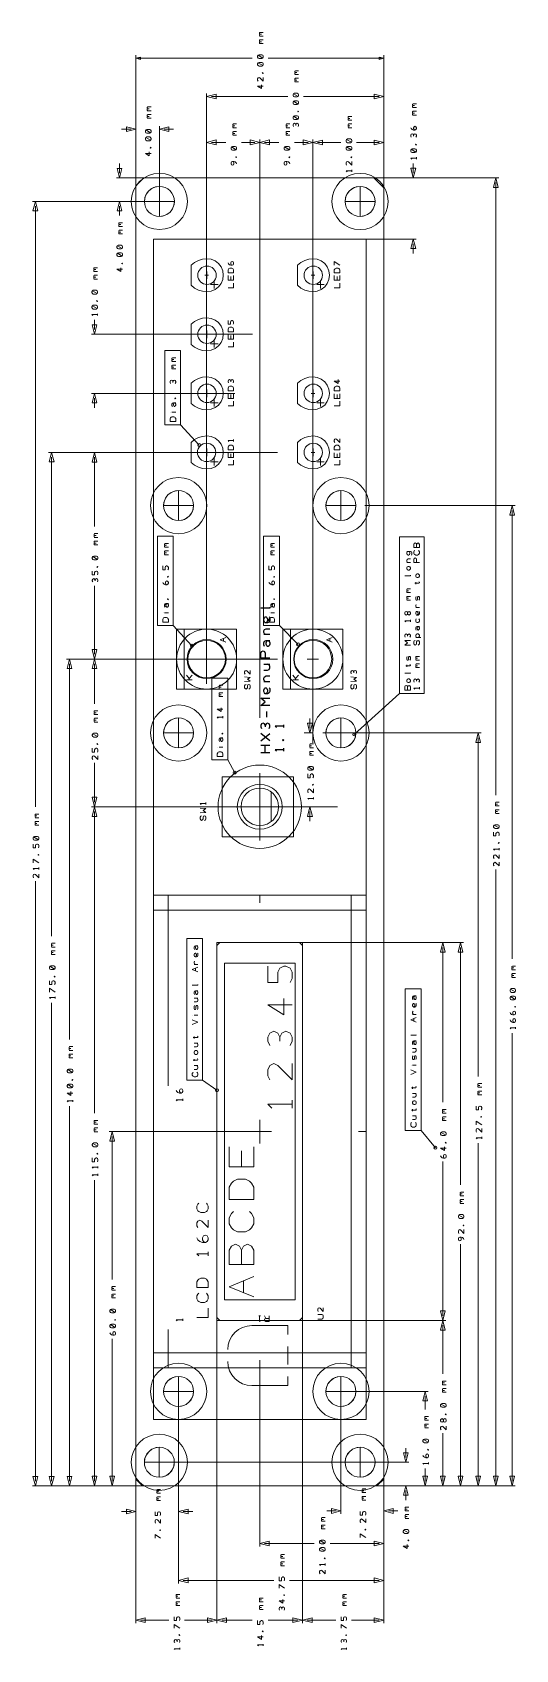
# Model space of a CAD drawing. Header units: millimetres. Extents: x -41 to 41, y -137 to 137.
import ezdxf

# ---------------------------------------------------------------- set-up
doc = ezdxf.new("R2010")
doc.units = ezdxf.units.MM
doc.header["$MEASUREMENT"] = 0
doc.layers.add('Ebene 1', color=7, linetype='Continuous')

msp = doc.modelspace()

# ---------------------------------------------------------------- linework, layer by layer
at = {"layer": 'Ebene 1', "lineweight": 13}
for points, knots in [([(-2.3509, 136.482), (-2.3509, 136.482), (-2.4303, 136.5613), (-2.4303, 136.5613), (-2.4303, 136.5613), (-2.4303, 136.5613), (-2.4303, 136.7201), (-2.4303, 136.7201), (-2.4303, 136.7201), (-2.4303, 136.7201), (-2.3509, 136.7995), (-2.3509, 136.7995), (-2.3509, 136.7995), (-2.3509, 136.7995), (-1.7953, 136.7995), (-1.7953, 136.7995)], [0, 0, 0, 0, 0.2, 0.2, 0.2, 0.2, 0.4, 0.4, 0.4, 0.4, 0.6, 0.6, 0.6, 0.6, 1, 1, 1, 1]), ([(-2.3509, 136.1645), (-2.3509, 136.1645), (-2.4303, 136.2438), (-2.4303, 136.2438), (-2.4303, 136.2438), (-2.4303, 136.2438), (-2.4303, 136.4026), (-2.4303, 136.4026), (-2.4303, 136.4026), (-2.4303, 136.4026), (-2.3509, 136.482), (-2.3509, 136.482), (-2.3509, 136.482), (-2.3509, 136.482), (-2.1128, 136.482), (-2.1128, 136.482)], [0, 0, 0, 0, 0.2, 0.2, 0.2, 0.2, 0.4, 0.4, 0.4, 0.4, 0.6, 0.6, 0.6, 0.6, 1, 1, 1, 1]), ([(-2.3509, 135.212), (-2.3509, 135.212), (-2.4303, 135.2913), (-2.4303, 135.2913), (-2.4303, 135.2913), (-2.4303, 135.2913), (-2.4303, 135.4501), (-2.4303, 135.4501), (-2.4303, 135.4501), (-2.4303, 135.4501), (-2.3509, 135.5295), (-2.3509, 135.5295), (-2.3509, 135.5295), (-2.3509, 135.5295), (-1.7953, 135.5295), (-1.7953, 135.5295)], [0, 0, 0, 0, 0.2, 0.2, 0.2, 0.2, 0.4, 0.4, 0.4, 0.4, 0.6, 0.6, 0.6, 0.6, 1, 1, 1, 1]), ([(-2.3509, 134.8945), (-2.3509, 134.8945), (-2.4303, 134.9738), (-2.4303, 134.9738), (-2.4303, 134.9738), (-2.4303, 134.9738), (-2.4303, 135.1326), (-2.4303, 135.1326), (-2.4303, 135.1326), (-2.4303, 135.1326), (-2.3509, 135.212), (-2.3509, 135.212), (-2.3509, 135.212), (-2.3509, 135.212), (-2.1128, 135.212), (-2.1128, 135.212)], [0, 0, 0, 0, 0.2, 0.2, 0.2, 0.2, 0.4, 0.4, 0.4, 0.4, 0.6, 0.6, 0.6, 0.6, 1, 1, 1, 1]), ([(-1.8747, 132.4338), (-1.8747, 132.4338), (-1.7953, 132.5926), (-1.7953, 132.5926), (-1.7953, 132.5926), (-1.7953, 132.5926), (-1.7953, 132.7513), (-1.7953, 132.7513), (-1.7953, 132.7513), (-1.7953, 132.7513), (-1.8747, 132.9101), (-1.8747, 132.9101), (-1.8747, 132.9101), (-1.8747, 132.9101), (-2.0334, 132.9895), (-2.0334, 132.9895), (-2.0334, 132.9895), (-2.0334, 132.9895), (-2.5097, 132.9895), (-2.5097, 132.9895), (-2.5097, 132.9895), (-2.5097, 132.9895), (-2.6684, 132.9101), (-2.6684, 132.9101), (-2.6684, 132.9101), (-2.6684, 132.9101), (-2.7478, 132.7513), (-2.7478, 132.7513), (-2.7478, 132.7513), (-2.7478, 132.7513), (-2.7478, 132.5926), (-2.7478, 132.5926), (-2.7478, 132.5926), (-2.7478, 132.5926), (-2.6684, 132.4338), (-2.6684, 132.4338), (-2.6684, 132.4338), (-2.6684, 132.4338), (-2.5097, 132.3545), (-2.5097, 132.3545), (-2.5097, 132.3545), (-2.5097, 132.3545), (-2.0334, 132.3545), (-2.0334, 132.3545), (-2.0334, 132.3545), (-2.0334, 132.3545), (-1.8747, 132.4338), (-1.8747, 132.4338), (-1.8747, 132.4338), (-1.8747, 132.4338), (-2.6684, 132.9101), (-2.6684, 132.9101)], [0, 0, 0, 0, 0.07142857, 0.07142857, 0.07142857, 0.07142857, 0.14285714, 0.14285714, 0.14285714, 0.14285714, 0.21428571, 0.21428571, 0.21428571, 0.21428571, 0.28571429, 0.28571429, 0.28571429, 0.28571429, 0.35714286, 0.35714286, 0.35714286, 0.35714286, 0.42857143, 0.42857143, 0.42857143, 0.42857143, 0.5, 0.5, 0.5, 0.5, 0.57142857, 0.57142857, 0.57142857, 0.57142857, 0.64285714, 0.64285714, 0.64285714, 0.64285714, 0.71428571, 0.71428571, 0.71428571, 0.71428571, 0.78571429, 0.78571429, 0.78571429, 0.78571429, 0.85714286, 0.85714286, 0.85714286, 0.85714286, 1, 1, 1, 1]), ([(-1.8747, 131.1638), (-1.8747, 131.1638), (-1.7953, 131.3226), (-1.7953, 131.3226), (-1.7953, 131.3226), (-1.7953, 131.3226), (-1.7953, 131.4813), (-1.7953, 131.4813), (-1.7953, 131.4813), (-1.7953, 131.4813), (-1.8747, 131.6401), (-1.8747, 131.6401), (-1.8747, 131.6401), (-1.8747, 131.6401), (-2.0334, 131.7195), (-2.0334, 131.7195), (-2.0334, 131.7195), (-2.0334, 131.7195), (-2.5097, 131.7195), (-2.5097, 131.7195), (-2.5097, 131.7195), (-2.5097, 131.7195), (-2.6684, 131.6401), (-2.6684, 131.6401), (-2.6684, 131.6401), (-2.6684, 131.6401), (-2.7478, 131.4813), (-2.7478, 131.4813), (-2.7478, 131.4813), (-2.7478, 131.4813), (-2.7478, 131.3226), (-2.7478, 131.3226), (-2.7478, 131.3226), (-2.7478, 131.3226), (-2.6684, 131.1638), (-2.6684, 131.1638), (-2.6684, 131.1638), (-2.6684, 131.1638), (-2.5097, 131.0845), (-2.5097, 131.0845), (-2.5097, 131.0845), (-2.5097, 131.0845), (-2.0334, 131.0845), (-2.0334, 131.0845), (-2.0334, 131.0845), (-2.0334, 131.0845), (-1.8747, 131.1638), (-1.8747, 131.1638), (-1.8747, 131.1638), (-1.8747, 131.1638), (-2.6684, 131.6401), (-2.6684, 131.6401)], [0, 0, 0, 0, 0.07142857, 0.07142857, 0.07142857, 0.07142857, 0.14285714, 0.14285714, 0.14285714, 0.14285714, 0.21428571, 0.21428571, 0.21428571, 0.21428571, 0.28571429, 0.28571429, 0.28571429, 0.28571429, 0.35714286, 0.35714286, 0.35714286, 0.35714286, 0.42857143, 0.42857143, 0.42857143, 0.42857143, 0.5, 0.5, 0.5, 0.5, 0.57142857, 0.57142857, 0.57142857, 0.57142857, 0.64285714, 0.64285714, 0.64285714, 0.64285714, 0.71428571, 0.71428571, 0.71428571, 0.71428571, 0.78571429, 0.78571429, 0.78571429, 0.78571429, 0.85714286, 0.85714286, 0.85714286, 0.85714286, 1, 1, 1, 1]), ([(-1.7953, 129.1795), (-1.7953, 129.1795), (-1.7953, 128.5445), (-1.7953, 128.5445), (-1.7953, 128.5445), (-1.7953, 128.5445), (-2.3509, 129.1001), (-2.3509, 129.1001), (-2.3509, 129.1001), (-2.3509, 129.1001), (-2.5097, 129.1795), (-2.5097, 129.1795), (-2.5097, 129.1795), (-2.5097, 129.1795), (-2.6684, 129.1001), (-2.6684, 129.1001), (-2.6684, 129.1001), (-2.6684, 129.1001), (-2.7478, 128.9413), (-2.7478, 128.9413), (-2.7478, 128.9413), (-2.7478, 128.9413), (-2.7478, 128.7036), (-2.7478, 128.7036), (-2.7478, 128.7036), (-2.7478, 128.7036), (-2.6684, 128.5445), (-2.6684, 128.5445)], [0, 0, 0, 0, 0.125, 0.125, 0.125, 0.125, 0.25, 0.25, 0.25, 0.25, 0.375, 0.375, 0.375, 0.375, 0.5, 0.5, 0.5, 0.5, 0.625, 0.625, 0.625, 0.625, 0.75, 0.75, 0.75, 0.75, 1, 1, 1, 1]), ([(-1.7953, 129.8938), (-1.7953, 129.8938), (-1.8747, 129.9736), (-1.8747, 129.9736), (-1.8747, 129.9736), (-1.8747, 129.9736), (-1.954, 129.8938), (-1.954, 129.8938), (-1.954, 129.8938), (-1.954, 129.8938), (-1.8747, 129.8145), (-1.8747, 129.8145), (-1.8747, 129.8145), (-1.8747, 129.8145), (-1.7953, 129.8938), (-1.7953, 129.8938)], [0, 0, 0, 0, 0.2, 0.2, 0.2, 0.2, 0.4, 0.4, 0.4, 0.4, 0.6, 0.6, 0.6, 0.6, 1, 1, 1, 1]), ([(3.6477, 129.982), (3.6477, 129.982), (3.5683, 130.0614), (3.5683, 130.0614), (3.5683, 130.0614), (3.5683, 130.0614), (3.5683, 130.2201), (3.5683, 130.2201), (3.5683, 130.2201), (3.5683, 130.2201), (3.6477, 130.2995), (3.6477, 130.2995), (3.6477, 130.2995), (3.6477, 130.2995), (4.2033, 130.2995), (4.2033, 130.2995)], [0, 0, 0, 0, 0.2, 0.2, 0.2, 0.2, 0.4, 0.4, 0.4, 0.4, 0.6, 0.6, 0.6, 0.6, 1, 1, 1, 1]), ([(3.6477, 129.6645), (3.6477, 129.6645), (3.5683, 129.7439), (3.5683, 129.7439), (3.5683, 129.7439), (3.5683, 129.7439), (3.5683, 129.9026), (3.5683, 129.9026), (3.5683, 129.9026), (3.5683, 129.9026), (3.6477, 129.982), (3.6477, 129.982), (3.6477, 129.982), (3.6477, 129.982), (3.8858, 129.982), (3.8858, 129.982)], [0, 0, 0, 0, 0.2, 0.2, 0.2, 0.2, 0.4, 0.4, 0.4, 0.4, 0.6, 0.6, 0.6, 0.6, 1, 1, 1, 1]), ([(3.6477, 128.712), (3.6477, 128.712), (3.5683, 128.7914), (3.5683, 128.7914), (3.5683, 128.7914), (3.5683, 128.7914), (3.5683, 128.9501), (3.5683, 128.9501), (3.5683, 128.9501), (3.5683, 128.9501), (3.6477, 129.0295), (3.6477, 129.0295), (3.6477, 129.0295), (3.6477, 129.0295), (4.2033, 129.0295), (4.2033, 129.0295)], [0, 0, 0, 0, 0.2, 0.2, 0.2, 0.2, 0.4, 0.4, 0.4, 0.4, 0.6, 0.6, 0.6, 0.6, 1, 1, 1, 1]), ([(-1.7953, 127.6713), (-1.7953, 127.6713), (-2.7478, 127.6713), (-2.7478, 127.6713), (-2.7478, 127.6713), (-2.7478, 127.6713), (-2.1128, 127.2745), (-2.1128, 127.2745), (-2.1128, 127.2745), (-2.1128, 127.2745), (-2.1128, 127.9095), (-2.1128, 127.9095)], [0, 0, 0, 0, 0.25, 0.25, 0.25, 0.25, 0.5, 0.5, 0.5, 0.5, 1, 1, 1, 1]), ([(4.124, 125.9339), (4.124, 125.9339), (4.2033, 126.0926), (4.2033, 126.0926), (4.2033, 126.0926), (4.2033, 126.0926), (4.2033, 126.2514), (4.2033, 126.2514), (4.2033, 126.2514), (4.2033, 126.2514), (4.124, 126.4101), (4.124, 126.4101), (4.124, 126.4101), (4.124, 126.4101), (3.9652, 126.4895), (3.9652, 126.4895), (3.9652, 126.4895), (3.9652, 126.4895), (3.489, 126.4895), (3.489, 126.4895), (3.489, 126.4895), (3.489, 126.4895), (3.3302, 126.4101), (3.3302, 126.4101), (3.3302, 126.4101), (3.3302, 126.4101), (3.2508, 126.2514), (3.2508, 126.2514), (3.2508, 126.2514), (3.2508, 126.2514), (3.2508, 126.0926), (3.2508, 126.0926), (3.2508, 126.0926), (3.2508, 126.0926), (3.3302, 125.9339), (3.3302, 125.9339), (3.3302, 125.9339), (3.3302, 125.9339), (3.489, 125.8545), (3.489, 125.8545), (3.489, 125.8545), (3.489, 125.8545), (3.9652, 125.8545), (3.9652, 125.8545), (3.9652, 125.8545), (3.9652, 125.8545), (4.124, 125.9339), (4.124, 125.9339), (4.124, 125.9339), (4.124, 125.9339), (3.3302, 126.4101), (3.3302, 126.4101)], [0, 0, 0, 0, 0.07142857, 0.07142857, 0.07142857, 0.07142857, 0.14285714, 0.14285714, 0.14285714, 0.14285714, 0.21428571, 0.21428571, 0.21428571, 0.21428571, 0.28571429, 0.28571429, 0.28571429, 0.28571429, 0.35714286, 0.35714286, 0.35714286, 0.35714286, 0.42857143, 0.42857143, 0.42857143, 0.42857143, 0.5, 0.5, 0.5, 0.5, 0.57142857, 0.57142857, 0.57142857, 0.57142857, 0.64285714, 0.64285714, 0.64285714, 0.64285714, 0.71428571, 0.71428571, 0.71428571, 0.71428571, 0.78571429, 0.78571429, 0.78571429, 0.78571429, 0.85714286, 0.85714286, 0.85714286, 0.85714286, 1, 1, 1, 1]), ([(3.6477, 128.3945), (3.6477, 128.3945), (3.5683, 128.4739), (3.5683, 128.4739), (3.5683, 128.4739), (3.5683, 128.4739), (3.5683, 128.6326), (3.5683, 128.6326), (3.5683, 128.6326), (3.5683, 128.6326), (3.6477, 128.712), (3.6477, 128.712), (3.6477, 128.712), (3.6477, 128.712), (3.8858, 128.712), (3.8858, 128.712)], [0, 0, 0, 0, 0.2, 0.2, 0.2, 0.2, 0.4, 0.4, 0.4, 0.4, 0.6, 0.6, 0.6, 0.6, 1, 1, 1, 1]), ([(-21.349, 123.8472), (-21.349, 123.8472), (-21.4283, 123.9266), (-21.4283, 123.9266), (-21.4283, 123.9266), (-21.4283, 123.9266), (-21.4283, 124.0853), (-21.4283, 124.0853), (-21.4283, 124.0853), (-21.4283, 124.0853), (-21.349, 124.1647), (-21.349, 124.1647), (-21.349, 124.1647), (-21.349, 124.1647), (-20.7933, 124.1647), (-20.7933, 124.1647)], [0, 0, 0, 0, 0.2, 0.2, 0.2, 0.2, 0.4, 0.4, 0.4, 0.4, 0.6, 0.6, 0.6, 0.6, 1, 1, 1, 1]), ([(-21.349, 123.5297), (-21.349, 123.5297), (-21.4283, 123.6091), (-21.4283, 123.6091), (-21.4283, 123.6091), (-21.4283, 123.6091), (-21.4283, 123.7678), (-21.4283, 123.7678), (-21.4283, 123.7678), (-21.4283, 123.7678), (-21.349, 123.8472), (-21.349, 123.8472), (-21.349, 123.8472), (-21.349, 123.8472), (-21.1108, 123.8472), (-21.1108, 123.8472)], [0, 0, 0, 0, 0.2, 0.2, 0.2, 0.2, 0.4, 0.4, 0.4, 0.4, 0.6, 0.6, 0.6, 0.6, 1, 1, 1, 1]), ([(4.124, 124.6639), (4.124, 124.6639), (4.2033, 124.8226), (4.2033, 124.8226), (4.2033, 124.8226), (4.2033, 124.8226), (4.2033, 124.9814), (4.2033, 124.9814), (4.2033, 124.9814), (4.2033, 124.9814), (4.124, 125.1401), (4.124, 125.1401), (4.124, 125.1401), (4.124, 125.1401), (3.9652, 125.2195), (3.9652, 125.2195), (3.9652, 125.2195), (3.9652, 125.2195), (3.489, 125.2195), (3.489, 125.2195), (3.489, 125.2195), (3.489, 125.2195), (3.3302, 125.1401), (3.3302, 125.1401), (3.3302, 125.1401), (3.3302, 125.1401), (3.2508, 124.9814), (3.2508, 124.9814), (3.2508, 124.9814), (3.2508, 124.9814), (3.2508, 124.8226), (3.2508, 124.8226), (3.2508, 124.8226), (3.2508, 124.8226), (3.3302, 124.6639), (3.3302, 124.6639), (3.3302, 124.6639), (3.3302, 124.6639), (3.489, 124.5845), (3.489, 124.5845), (3.489, 124.5845), (3.489, 124.5845), (3.9652, 124.5845), (3.9652, 124.5845), (3.9652, 124.5845), (3.9652, 124.5845), (4.124, 124.6639), (4.124, 124.6639), (4.124, 124.6639), (4.124, 124.6639), (3.3302, 125.1401), (3.3302, 125.1401)], [0, 0, 0, 0, 0.07142857, 0.07142857, 0.07142857, 0.07142857, 0.14285714, 0.14285714, 0.14285714, 0.14285714, 0.21428571, 0.21428571, 0.21428571, 0.21428571, 0.28571429, 0.28571429, 0.28571429, 0.28571429, 0.35714286, 0.35714286, 0.35714286, 0.35714286, 0.42857143, 0.42857143, 0.42857143, 0.42857143, 0.5, 0.5, 0.5, 0.5, 0.57142857, 0.57142857, 0.57142857, 0.57142857, 0.64285714, 0.64285714, 0.64285714, 0.64285714, 0.71428571, 0.71428571, 0.71428571, 0.71428571, 0.78571429, 0.78571429, 0.78571429, 0.78571429, 0.85714286, 0.85714286, 0.85714286, 0.85714286, 1, 1, 1, 1]), ([(4.2033, 123.3939), (4.2033, 123.3939), (4.124, 123.4733), (4.124, 123.4733), (4.124, 123.4733), (4.124, 123.4733), (4.0446, 123.3939), (4.0446, 123.3939), (4.0446, 123.3939), (4.0446, 123.3939), (4.124, 123.3145), (4.124, 123.3145), (4.124, 123.3145), (4.124, 123.3145), (4.2033, 123.3939), (4.2033, 123.3939)], [0, 0, 0, 0, 0.2, 0.2, 0.2, 0.2, 0.4, 0.4, 0.4, 0.4, 0.6, 0.6, 0.6, 0.6, 1, 1, 1, 1]), ([(23.5857, 124.3852), (23.5857, 124.3852), (23.5063, 124.4646), (23.5063, 124.4646), (23.5063, 124.4646), (23.5063, 124.4646), (23.5063, 124.6233), (23.5063, 124.6233), (23.5063, 124.6233), (23.5063, 124.6233), (23.5857, 124.7027), (23.5857, 124.7027), (23.5857, 124.7027), (23.5857, 124.7027), (24.1413, 124.7027), (24.1413, 124.7027)], [0, 0, 0, 0, 0.2, 0.2, 0.2, 0.2, 0.4, 0.4, 0.4, 0.4, 0.6, 0.6, 0.6, 0.6, 1, 1, 1, 1]), ([(23.5857, 124.0677), (23.5857, 124.0677), (23.5063, 124.1471), (23.5063, 124.1471), (23.5063, 124.1471), (23.5063, 124.1471), (23.5063, 124.3058), (23.5063, 124.3058), (23.5063, 124.3058), (23.5063, 124.3058), (23.5857, 124.3852), (23.5857, 124.3852), (23.5857, 124.3852), (23.5857, 124.3852), (23.8238, 124.3852), (23.8238, 124.3852)], [0, 0, 0, 0, 0.2, 0.2, 0.2, 0.2, 0.4, 0.4, 0.4, 0.4, 0.6, 0.6, 0.6, 0.6, 1, 1, 1, 1]), ([(23.5857, 123.1152), (23.5857, 123.1152), (23.5063, 123.1946), (23.5063, 123.1946), (23.5063, 123.1946), (23.5063, 123.1946), (23.5063, 123.3533), (23.5063, 123.3533), (23.5063, 123.3533), (23.5063, 123.3533), (23.5857, 123.4327), (23.5857, 123.4327), (23.5857, 123.4327), (23.5857, 123.4327), (24.1413, 123.4327), (24.1413, 123.4327)], [0, 0, 0, 0, 0.2, 0.2, 0.2, 0.2, 0.4, 0.4, 0.4, 0.4, 0.6, 0.6, 0.6, 0.6, 1, 1, 1, 1]), ([(-21.349, 122.5772), (-21.349, 122.5772), (-21.4283, 122.6566), (-21.4283, 122.6566), (-21.4283, 122.6566), (-21.4283, 122.6566), (-21.4283, 122.8153), (-21.4283, 122.8153), (-21.4283, 122.8153), (-21.4283, 122.8153), (-21.349, 122.8947), (-21.349, 122.8947), (-21.349, 122.8947), (-21.349, 122.8947), (-20.7933, 122.8947), (-20.7933, 122.8947)], [0, 0, 0, 0, 0.2, 0.2, 0.2, 0.2, 0.4, 0.4, 0.4, 0.4, 0.6, 0.6, 0.6, 0.6, 1, 1, 1, 1]), ([(-21.349, 122.2597), (-21.349, 122.2597), (-21.4283, 122.3391), (-21.4283, 122.3391), (-21.4283, 122.3391), (-21.4283, 122.3391), (-21.4283, 122.4978), (-21.4283, 122.4978), (-21.4283, 122.4978), (-21.4283, 122.4978), (-21.349, 122.5772), (-21.349, 122.5772), (-21.349, 122.5772), (-21.349, 122.5772), (-21.1108, 122.5772), (-21.1108, 122.5772)], [0, 0, 0, 0, 0.2, 0.2, 0.2, 0.2, 0.4, 0.4, 0.4, 0.4, 0.6, 0.6, 0.6, 0.6, 1, 1, 1, 1]), ([(-6.8538, 120.9622), (-6.8538, 120.9622), (-6.9331, 121.0416), (-6.9331, 121.0416), (-6.9331, 121.0416), (-6.9331, 121.0416), (-6.9331, 121.2003), (-6.9331, 121.2003), (-6.9331, 121.2003), (-6.9331, 121.2003), (-6.8538, 121.2797), (-6.8538, 121.2797), (-6.8538, 121.2797), (-6.8538, 121.2797), (-6.2981, 121.2797), (-6.2981, 121.2797)], [0, 0, 0, 0, 0.2, 0.2, 0.2, 0.2, 0.4, 0.4, 0.4, 0.4, 0.6, 0.6, 0.6, 0.6, 1, 1, 1, 1]), ([(-6.8538, 120.6447), (-6.8538, 120.6447), (-6.9331, 120.7241), (-6.9331, 120.7241), (-6.9331, 120.7241), (-6.9331, 120.7241), (-6.9331, 120.8828), (-6.9331, 120.8828), (-6.9331, 120.8828), (-6.9331, 120.8828), (-6.8538, 120.9622), (-6.8538, 120.9622), (-6.8538, 120.9622), (-6.8538, 120.9622), (-6.6156, 120.9622), (-6.6156, 120.9622)], [0, 0, 0, 0, 0.2, 0.2, 0.2, 0.2, 0.4, 0.4, 0.4, 0.4, 0.6, 0.6, 0.6, 0.6, 1, 1, 1, 1]), ([(2.1477, 120.9622), (2.1477, 120.9622), (2.0683, 121.0416), (2.0683, 121.0416), (2.0683, 121.0416), (2.0683, 121.0416), (2.0683, 121.2003), (2.0683, 121.2003), (2.0683, 121.2003), (2.0683, 121.2003), (2.1477, 121.2797), (2.1477, 121.2797), (2.1477, 121.2797), (2.1477, 121.2797), (2.7033, 121.2797), (2.7033, 121.2797)], [0, 0, 0, 0, 0.2, 0.2, 0.2, 0.2, 0.4, 0.4, 0.4, 0.4, 0.6, 0.6, 0.6, 0.6, 1, 1, 1, 1]), ([(2.1477, 120.6447), (2.1477, 120.6447), (2.0683, 120.7241), (2.0683, 120.7241), (2.0683, 120.7241), (2.0683, 120.7241), (2.0683, 120.8828), (2.0683, 120.8828), (2.0683, 120.8828), (2.0683, 120.8828), (2.1477, 120.9622), (2.1477, 120.9622), (2.1477, 120.9622), (2.1477, 120.9622), (2.3858, 120.9622), (2.3858, 120.9622)], [0, 0, 0, 0, 0.2, 0.2, 0.2, 0.2, 0.4, 0.4, 0.4, 0.4, 0.6, 0.6, 0.6, 0.6, 1, 1, 1, 1]), ([(4.124, 122.1239), (4.124, 122.1239), (4.2033, 122.2826), (4.2033, 122.2826), (4.2033, 122.2826), (4.2033, 122.2826), (4.2033, 122.4414), (4.2033, 122.4414), (4.2033, 122.4414), (4.2033, 122.4414), (4.124, 122.6001), (4.124, 122.6001), (4.124, 122.6001), (4.124, 122.6001), (3.9652, 122.6795), (3.9652, 122.6795), (3.9652, 122.6795), (3.9652, 122.6795), (3.489, 122.6795), (3.489, 122.6795), (3.489, 122.6795), (3.489, 122.6795), (3.3302, 122.6001), (3.3302, 122.6001), (3.3302, 122.6001), (3.3302, 122.6001), (3.2508, 122.4414), (3.2508, 122.4414), (3.2508, 122.4414), (3.2508, 122.4414), (3.2508, 122.2826), (3.2508, 122.2826), (3.2508, 122.2826), (3.2508, 122.2826), (3.3302, 122.1239), (3.3302, 122.1239), (3.3302, 122.1239), (3.3302, 122.1239), (3.489, 122.0445), (3.489, 122.0445), (3.489, 122.0445), (3.489, 122.0445), (3.9652, 122.0445), (3.9652, 122.0445), (3.9652, 122.0445), (3.9652, 122.0445), (4.124, 122.1239), (4.124, 122.1239), (4.124, 122.1239), (4.124, 122.1239), (3.3302, 122.6001), (3.3302, 122.6001)], [0, 0, 0, 0, 0.07142857, 0.07142857, 0.07142857, 0.07142857, 0.14285714, 0.14285714, 0.14285714, 0.14285714, 0.21428571, 0.21428571, 0.21428571, 0.21428571, 0.28571429, 0.28571429, 0.28571429, 0.28571429, 0.35714286, 0.35714286, 0.35714286, 0.35714286, 0.42857143, 0.42857143, 0.42857143, 0.42857143, 0.5, 0.5, 0.5, 0.5, 0.57142857, 0.57142857, 0.57142857, 0.57142857, 0.64285714, 0.64285714, 0.64285714, 0.64285714, 0.71428571, 0.71428571, 0.71428571, 0.71428571, 0.78571429, 0.78571429, 0.78571429, 0.78571429, 0.85714286, 0.85714286, 0.85714286, 0.85714286, 1, 1, 1, 1]), ([(3.7271, 121.1714), (3.7271, 121.1714), (3.6477, 121.3301), (3.6477, 121.3301), (3.6477, 121.3301), (3.6477, 121.3301), (3.489, 121.4095), (3.489, 121.4095), (3.489, 121.4095), (3.489, 121.4095), (3.3302, 121.3301), (3.3302, 121.3301), (3.3302, 121.3301), (3.3302, 121.3301), (3.2508, 121.1714), (3.2508, 121.1714), (3.2508, 121.1714), (3.2508, 121.1714), (3.2508, 121.0126), (3.2508, 121.0126), (3.2508, 121.0126), (3.2508, 121.0126), (3.3302, 120.8539), (3.3302, 120.8539)], [0, 0, 0, 0, 0.14285714, 0.14285714, 0.14285714, 0.14285714, 0.28571429, 0.28571429, 0.28571429, 0.28571429, 0.42857143, 0.42857143, 0.42857143, 0.42857143, 0.57142857, 0.57142857, 0.57142857, 0.57142857, 0.71428571, 0.71428571, 0.71428571, 0.71428571, 1, 1, 1, 1]), ([(4.124, 120.8539), (4.124, 120.8539), (4.2033, 121.0126), (4.2033, 121.0126), (4.2033, 121.0126), (4.2033, 121.0126), (4.2033, 121.1714), (4.2033, 121.1714), (4.2033, 121.1714), (4.2033, 121.1714), (4.124, 121.3301), (4.124, 121.3301), (4.124, 121.3301), (4.124, 121.3301), (3.9652, 121.4095), (3.9652, 121.4095), (3.9652, 121.4095), (3.9652, 121.4095), (3.8065, 121.3301), (3.8065, 121.3301), (3.8065, 121.3301), (3.8065, 121.3301), (3.7271, 121.1714), (3.7271, 121.1714), (3.7271, 121.1714), (3.7271, 121.1714), (3.7271, 121.0126), (3.7271, 121.0126)], [0, 0, 0, 0, 0.125, 0.125, 0.125, 0.125, 0.25, 0.25, 0.25, 0.25, 0.375, 0.375, 0.375, 0.375, 0.5, 0.5, 0.5, 0.5, 0.625, 0.625, 0.625, 0.625, 0.75, 0.75, 0.75, 0.75, 1, 1, 1, 1]), ([(12.6492, 122.2322), (12.6492, 122.2322), (12.5698, 122.3116), (12.5698, 122.3116), (12.5698, 122.3116), (12.5698, 122.3116), (12.5698, 122.4703), (12.5698, 122.4703), (12.5698, 122.4703), (12.5698, 122.4703), (12.6492, 122.5497), (12.6492, 122.5497), (12.6492, 122.5497), (12.6492, 122.5497), (13.2048, 122.5497), (13.2048, 122.5497)], [0, 0, 0, 0, 0.2, 0.2, 0.2, 0.2, 0.4, 0.4, 0.4, 0.4, 0.6, 0.6, 0.6, 0.6, 1, 1, 1, 1]), ([(12.6492, 121.9147), (12.6492, 121.9147), (12.5698, 121.9941), (12.5698, 121.9941), (12.5698, 121.9941), (12.5698, 121.9941), (12.5698, 122.1528), (12.5698, 122.1528), (12.5698, 122.1528), (12.5698, 122.1528), (12.6492, 122.2322), (12.6492, 122.2322), (12.6492, 122.2322), (12.6492, 122.2322), (12.8873, 122.2322), (12.8873, 122.2322)], [0, 0, 0, 0, 0.2, 0.2, 0.2, 0.2, 0.4, 0.4, 0.4, 0.4, 0.6, 0.6, 0.6, 0.6, 1, 1, 1, 1]), ([(12.6492, 120.9622), (12.6492, 120.9622), (12.5698, 121.0416), (12.5698, 121.0416), (12.5698, 121.0416), (12.5698, 121.0416), (12.5698, 121.2003), (12.5698, 121.2003), (12.5698, 121.2003), (12.5698, 121.2003), (12.6492, 121.2797), (12.6492, 121.2797), (12.6492, 121.2797), (12.6492, 121.2797), (13.2048, 121.2797), (13.2048, 121.2797)], [0, 0, 0, 0, 0.2, 0.2, 0.2, 0.2, 0.4, 0.4, 0.4, 0.4, 0.6, 0.6, 0.6, 0.6, 1, 1, 1, 1]), ([(12.6492, 120.6447), (12.6492, 120.6447), (12.5698, 120.7241), (12.5698, 120.7241), (12.5698, 120.7241), (12.5698, 120.7241), (12.5698, 120.8828), (12.5698, 120.8828), (12.5698, 120.8828), (12.5698, 120.8828), (12.6492, 120.9622), (12.6492, 120.9622), (12.6492, 120.9622), (12.6492, 120.9622), (12.8873, 120.9622), (12.8873, 120.9622)], [0, 0, 0, 0, 0.2, 0.2, 0.2, 0.2, 0.4, 0.4, 0.4, 0.4, 0.6, 0.6, 0.6, 0.6, 1, 1, 1, 1]), ([(23.9032, 120.2577), (23.9032, 120.2577), (23.7444, 120.3371), (23.7444, 120.3371), (23.7444, 120.3371), (23.7444, 120.3371), (23.665, 120.4958), (23.665, 120.4958), (23.665, 120.4958), (23.665, 120.4958), (23.665, 120.6546), (23.665, 120.6546), (23.665, 120.6546), (23.665, 120.6546), (23.7444, 120.8133), (23.7444, 120.8133), (23.7444, 120.8133), (23.7444, 120.8133), (23.9032, 120.8927), (23.9032, 120.8927), (23.9032, 120.8927), (23.9032, 120.8927), (24.0619, 120.8133), (24.0619, 120.8133), (24.0619, 120.8133), (24.0619, 120.8133), (24.1413, 120.6546), (24.1413, 120.6546), (24.1413, 120.6546), (24.1413, 120.6546), (24.1413, 120.4958), (24.1413, 120.4958), (24.1413, 120.4958), (24.1413, 120.4958), (24.0619, 120.3371), (24.0619, 120.3371), (24.0619, 120.3371), (24.0619, 120.3371), (23.9032, 120.2577), (23.9032, 120.2577), (23.9032, 120.2577), (23.9032, 120.2577), (23.665, 120.2577), (23.665, 120.2577), (23.665, 120.2577), (23.665, 120.2577), (23.4269, 120.3371), (23.4269, 120.3371), (23.4269, 120.3371), (23.4269, 120.3371), (23.2682, 120.4958), (23.2682, 120.4958), (23.2682, 120.4958), (23.2682, 120.4958), (23.1888, 120.6546), (23.1888, 120.6546)], [0, 0, 0, 0, 0.06666667, 0.06666667, 0.06666667, 0.06666667, 0.13333333, 0.13333333, 0.13333333, 0.13333333, 0.2, 0.2, 0.2, 0.2, 0.26666667, 0.26666667, 0.26666667, 0.26666667, 0.33333333, 0.33333333, 0.33333333, 0.33333333, 0.4, 0.4, 0.4, 0.4, 0.46666667, 0.46666667, 0.46666667, 0.46666667, 0.53333333, 0.53333333, 0.53333333, 0.53333333, 0.6, 0.6, 0.6, 0.6, 0.66666667, 0.66666667, 0.66666667, 0.66666667, 0.73333333, 0.73333333, 0.73333333, 0.73333333, 0.8, 0.8, 0.8, 0.8, 0.86666667, 0.86666667, 0.86666667, 0.86666667, 1, 1, 1, 1]), ([(23.5857, 122.7977), (23.5857, 122.7977), (23.5063, 122.8771), (23.5063, 122.8771), (23.5063, 122.8771), (23.5063, 122.8771), (23.5063, 123.0358), (23.5063, 123.0358), (23.5063, 123.0358), (23.5063, 123.0358), (23.5857, 123.1152), (23.5857, 123.1152), (23.5857, 123.1152), (23.5857, 123.1152), (23.8238, 123.1152), (23.8238, 123.1152)], [0, 0, 0, 0, 0.2, 0.2, 0.2, 0.2, 0.4, 0.4, 0.4, 0.4, 0.6, 0.6, 0.6, 0.6, 1, 1, 1, 1]), ([(-20.8727, 119.7991), (-20.8727, 119.7991), (-20.7933, 119.9578), (-20.7933, 119.9578), (-20.7933, 119.9578), (-20.7933, 119.9578), (-20.7933, 120.1166), (-20.7933, 120.1166), (-20.7933, 120.1166), (-20.7933, 120.1166), (-20.8727, 120.2753), (-20.8727, 120.2753), (-20.8727, 120.2753), (-20.8727, 120.2753), (-21.0315, 120.3547), (-21.0315, 120.3547), (-21.0315, 120.3547), (-21.0315, 120.3547), (-21.5077, 120.3547), (-21.5077, 120.3547), (-21.5077, 120.3547), (-21.5077, 120.3547), (-21.6665, 120.2753), (-21.6665, 120.2753), (-21.6665, 120.2753), (-21.6665, 120.2753), (-21.7458, 120.1166), (-21.7458, 120.1166), (-21.7458, 120.1166), (-21.7458, 120.1166), (-21.7458, 119.9578), (-21.7458, 119.9578), (-21.7458, 119.9578), (-21.7458, 119.9578), (-21.6665, 119.7991), (-21.6665, 119.7991), (-21.6665, 119.7991), (-21.6665, 119.7991), (-21.5077, 119.7197), (-21.5077, 119.7197), (-21.5077, 119.7197), (-21.5077, 119.7197), (-21.0315, 119.7197), (-21.0315, 119.7197), (-21.0315, 119.7197), (-21.0315, 119.7197), (-20.8727, 119.7991), (-20.8727, 119.7991), (-20.8727, 119.7991), (-20.8727, 119.7991), (-21.6665, 120.2753), (-21.6665, 120.2753)], [0, 0, 0, 0, 0.07142857, 0.07142857, 0.07142857, 0.07142857, 0.14285714, 0.14285714, 0.14285714, 0.14285714, 0.21428571, 0.21428571, 0.21428571, 0.21428571, 0.28571429, 0.28571429, 0.28571429, 0.28571429, 0.35714286, 0.35714286, 0.35714286, 0.35714286, 0.42857143, 0.42857143, 0.42857143, 0.42857143, 0.5, 0.5, 0.5, 0.5, 0.57142857, 0.57142857, 0.57142857, 0.57142857, 0.64285714, 0.64285714, 0.64285714, 0.64285714, 0.71428571, 0.71428571, 0.71428571, 0.71428571, 0.78571429, 0.78571429, 0.78571429, 0.78571429, 0.85714286, 0.85714286, 0.85714286, 0.85714286, 1, 1, 1, 1]), ([(-20.8727, 118.5291), (-20.8727, 118.5291), (-20.7933, 118.6878), (-20.7933, 118.6878), (-20.7933, 118.6878), (-20.7933, 118.6878), (-20.7933, 118.8466), (-20.7933, 118.8466), (-20.7933, 118.8466), (-20.7933, 118.8466), (-20.8727, 119.0053), (-20.8727, 119.0053), (-20.8727, 119.0053), (-20.8727, 119.0053), (-21.0315, 119.0847), (-21.0315, 119.0847), (-21.0315, 119.0847), (-21.0315, 119.0847), (-21.5077, 119.0847), (-21.5077, 119.0847), (-21.5077, 119.0847), (-21.5077, 119.0847), (-21.6665, 119.0053), (-21.6665, 119.0053), (-21.6665, 119.0053), (-21.6665, 119.0053), (-21.7458, 118.8466), (-21.7458, 118.8466), (-21.7458, 118.8466), (-21.7458, 118.8466), (-21.7458, 118.6878), (-21.7458, 118.6878), (-21.7458, 118.6878), (-21.7458, 118.6878), (-21.6665, 118.5291), (-21.6665, 118.5291), (-21.6665, 118.5291), (-21.6665, 118.5291), (-21.5077, 118.4497), (-21.5077, 118.4497), (-21.5077, 118.4497), (-21.5077, 118.4497), (-21.0315, 118.4497), (-21.0315, 118.4497), (-21.0315, 118.4497), (-21.0315, 118.4497), (-20.8727, 118.5291), (-20.8727, 118.5291), (-20.8727, 118.5291), (-20.8727, 118.5291), (-21.6665, 119.0053), (-21.6665, 119.0053)], [0, 0, 0, 0, 0.07142857, 0.07142857, 0.07142857, 0.07142857, 0.14285714, 0.14285714, 0.14285714, 0.14285714, 0.21428571, 0.21428571, 0.21428571, 0.21428571, 0.28571429, 0.28571429, 0.28571429, 0.28571429, 0.35714286, 0.35714286, 0.35714286, 0.35714286, 0.42857143, 0.42857143, 0.42857143, 0.42857143, 0.5, 0.5, 0.5, 0.5, 0.57142857, 0.57142857, 0.57142857, 0.57142857, 0.64285714, 0.64285714, 0.64285714, 0.64285714, 0.71428571, 0.71428571, 0.71428571, 0.71428571, 0.78571429, 0.78571429, 0.78571429, 0.78571429, 0.85714286, 0.85714286, 0.85714286, 0.85714286, 1, 1, 1, 1]), ([(-6.8538, 119.6922), (-6.8538, 119.6922), (-6.9331, 119.7716), (-6.9331, 119.7716), (-6.9331, 119.7716), (-6.9331, 119.7716), (-6.9331, 119.9303), (-6.9331, 119.9303), (-6.9331, 119.9303), (-6.9331, 119.9303), (-6.8538, 120.0097), (-6.8538, 120.0097), (-6.8538, 120.0097), (-6.8538, 120.0097), (-6.2981, 120.0097), (-6.2981, 120.0097)], [0, 0, 0, 0, 0.2, 0.2, 0.2, 0.2, 0.4, 0.4, 0.4, 0.4, 0.6, 0.6, 0.6, 0.6, 1, 1, 1, 1]), ([(-6.8538, 119.3747), (-6.8538, 119.3747), (-6.9331, 119.4541), (-6.9331, 119.4541), (-6.9331, 119.4541), (-6.9331, 119.4541), (-6.9331, 119.6128), (-6.9331, 119.6128), (-6.9331, 119.6128), (-6.9331, 119.6128), (-6.8538, 119.6922), (-6.8538, 119.6922), (-6.8538, 119.6922), (-6.8538, 119.6922), (-6.6156, 119.6922), (-6.6156, 119.6922)], [0, 0, 0, 0, 0.2, 0.2, 0.2, 0.2, 0.4, 0.4, 0.4, 0.4, 0.6, 0.6, 0.6, 0.6, 1, 1, 1, 1]), ([(2.1477, 119.6922), (2.1477, 119.6922), (2.0683, 119.7716), (2.0683, 119.7716), (2.0683, 119.7716), (2.0683, 119.7716), (2.0683, 119.9303), (2.0683, 119.9303), (2.0683, 119.9303), (2.0683, 119.9303), (2.1477, 120.0097), (2.1477, 120.0097), (2.1477, 120.0097), (2.1477, 120.0097), (2.7033, 120.0097), (2.7033, 120.0097)], [0, 0, 0, 0, 0.2, 0.2, 0.2, 0.2, 0.4, 0.4, 0.4, 0.4, 0.6, 0.6, 0.6, 0.6, 1, 1, 1, 1]), ([(2.1477, 119.3747), (2.1477, 119.3747), (2.0683, 119.4541), (2.0683, 119.4541), (2.0683, 119.4541), (2.0683, 119.4541), (2.0683, 119.6128), (2.0683, 119.6128), (2.0683, 119.6128), (2.0683, 119.6128), (2.1477, 119.6922), (2.1477, 119.6922), (2.1477, 119.6922), (2.1477, 119.6922), (2.3858, 119.6922), (2.3858, 119.6922)], [0, 0, 0, 0, 0.2, 0.2, 0.2, 0.2, 0.4, 0.4, 0.4, 0.4, 0.6, 0.6, 0.6, 0.6, 1, 1, 1, 1]), ([(13.1254, 118.1841), (13.1254, 118.1841), (13.2048, 118.3428), (13.2048, 118.3428), (13.2048, 118.3428), (13.2048, 118.3428), (13.2048, 118.5016), (13.2048, 118.5016), (13.2048, 118.5016), (13.2048, 118.5016), (13.1254, 118.6603), (13.1254, 118.6603), (13.1254, 118.6603), (13.1254, 118.6603), (12.9667, 118.7397), (12.9667, 118.7397), (12.9667, 118.7397), (12.9667, 118.7397), (12.4904, 118.7397), (12.4904, 118.7397), (12.4904, 118.7397), (12.4904, 118.7397), (12.3317, 118.6603), (12.3317, 118.6603), (12.3317, 118.6603), (12.3317, 118.6603), (12.2523, 118.5016), (12.2523, 118.5016), (12.2523, 118.5016), (12.2523, 118.5016), (12.2523, 118.3428), (12.2523, 118.3428), (12.2523, 118.3428), (12.2523, 118.3428), (12.3317, 118.1841), (12.3317, 118.1841), (12.3317, 118.1841), (12.3317, 118.1841), (12.4904, 118.1047), (12.4904, 118.1047), (12.4904, 118.1047), (12.4904, 118.1047), (12.9667, 118.1047), (12.9667, 118.1047), (12.9667, 118.1047), (12.9667, 118.1047), (13.1254, 118.1841), (13.1254, 118.1841), (13.1254, 118.1841), (13.1254, 118.1841), (12.3317, 118.6603), (12.3317, 118.6603)], [0, 0, 0, 0, 0.07142857, 0.07142857, 0.07142857, 0.07142857, 0.14285714, 0.14285714, 0.14285714, 0.14285714, 0.21428571, 0.21428571, 0.21428571, 0.21428571, 0.28571429, 0.28571429, 0.28571429, 0.28571429, 0.35714286, 0.35714286, 0.35714286, 0.35714286, 0.42857143, 0.42857143, 0.42857143, 0.42857143, 0.5, 0.5, 0.5, 0.5, 0.57142857, 0.57142857, 0.57142857, 0.57142857, 0.64285714, 0.64285714, 0.64285714, 0.64285714, 0.71428571, 0.71428571, 0.71428571, 0.71428571, 0.78571429, 0.78571429, 0.78571429, 0.78571429, 0.85714286, 0.85714286, 0.85714286, 0.85714286, 1, 1, 1, 1]), ([(23.665, 119.3846), (23.665, 119.3846), (23.5857, 119.5433), (23.5857, 119.5433), (23.5857, 119.5433), (23.5857, 119.5433), (23.4269, 119.6227), (23.4269, 119.6227), (23.4269, 119.6227), (23.4269, 119.6227), (23.2682, 119.5433), (23.2682, 119.5433), (23.2682, 119.5433), (23.2682, 119.5433), (23.1888, 119.3846), (23.1888, 119.3846), (23.1888, 119.3846), (23.1888, 119.3846), (23.1888, 119.2258), (23.1888, 119.2258), (23.1888, 119.2258), (23.1888, 119.2258), (23.2682, 119.0671), (23.2682, 119.0671)], [0, 0, 0, 0, 0.14285714, 0.14285714, 0.14285714, 0.14285714, 0.28571429, 0.28571429, 0.28571429, 0.28571429, 0.42857143, 0.42857143, 0.42857143, 0.42857143, 0.57142857, 0.57142857, 0.57142857, 0.57142857, 0.71428571, 0.71428571, 0.71428571, 0.71428571, 1, 1, 1, 1]), ([(24.0619, 119.0671), (24.0619, 119.0671), (24.1413, 119.2258), (24.1413, 119.2258), (24.1413, 119.2258), (24.1413, 119.2258), (24.1413, 119.3846), (24.1413, 119.3846), (24.1413, 119.3846), (24.1413, 119.3846), (24.0619, 119.5433), (24.0619, 119.5433), (24.0619, 119.5433), (24.0619, 119.5433), (23.9032, 119.6227), (23.9032, 119.6227), (23.9032, 119.6227), (23.9032, 119.6227), (23.7444, 119.5433), (23.7444, 119.5433), (23.7444, 119.5433), (23.7444, 119.5433), (23.665, 119.3846), (23.665, 119.3846), (23.665, 119.3846), (23.665, 119.3846), (23.665, 119.2258), (23.665, 119.2258)], [0, 0, 0, 0, 0.125, 0.125, 0.125, 0.125, 0.25, 0.25, 0.25, 0.25, 0.375, 0.375, 0.375, 0.375, 0.5, 0.5, 0.5, 0.5, 0.625, 0.625, 0.625, 0.625, 0.75, 0.75, 0.75, 0.75, 1, 1, 1, 1]), ([(24.1413, 117.7971), (24.1413, 117.7971), (24.0619, 117.8765), (24.0619, 117.8765), (24.0619, 117.8765), (24.0619, 117.8765), (23.9825, 117.7971), (23.9825, 117.7971), (23.9825, 117.7971), (23.9825, 117.7971), (24.0619, 117.7177), (24.0619, 117.7177), (24.0619, 117.7177), (24.0619, 117.7177), (24.1413, 117.7971), (24.1413, 117.7971)], [0, 0, 0, 0, 0.2, 0.2, 0.2, 0.2, 0.4, 0.4, 0.4, 0.4, 0.6, 0.6, 0.6, 0.6, 1, 1, 1, 1]), ([(-20.7933, 116.3066), (-20.7933, 116.3066), (-21.7458, 116.3066), (-21.7458, 116.3066), (-21.7458, 116.3066), (-21.7458, 116.3066), (-21.1108, 115.9097), (-21.1108, 115.9097), (-21.1108, 115.9097), (-21.1108, 115.9097), (-21.1108, 116.5447), (-21.1108, 116.5447)], [0, 0, 0, 0, 0.25, 0.25, 0.25, 0.25, 0.5, 0.5, 0.5, 0.5, 1, 1, 1, 1]), ([(-20.7933, 117.2591), (-20.7933, 117.2591), (-20.8727, 117.3385), (-20.8727, 117.3385), (-20.8727, 117.3385), (-20.8727, 117.3385), (-20.952, 117.2591), (-20.952, 117.2591), (-20.952, 117.2591), (-20.952, 117.2591), (-20.8727, 117.1797), (-20.8727, 117.1797), (-20.8727, 117.1797), (-20.8727, 117.1797), (-20.7933, 117.2591), (-20.7933, 117.2591)], [0, 0, 0, 0, 0.2, 0.2, 0.2, 0.2, 0.4, 0.4, 0.4, 0.4, 0.6, 0.6, 0.6, 0.6, 1, 1, 1, 1]), ([(-6.3775, 116.9141), (-6.3775, 116.9141), (-6.2981, 117.0728), (-6.2981, 117.0728), (-6.2981, 117.0728), (-6.2981, 117.0728), (-6.2981, 117.2316), (-6.2981, 117.2316), (-6.2981, 117.2316), (-6.2981, 117.2316), (-6.3775, 117.3903), (-6.3775, 117.3903), (-6.3775, 117.3903), (-6.3775, 117.3903), (-6.5363, 117.4697), (-6.5363, 117.4697), (-6.5363, 117.4697), (-6.5363, 117.4697), (-7.0126, 117.4697), (-7.0126, 117.4697), (-7.0126, 117.4697), (-7.0126, 117.4697), (-7.1713, 117.3903), (-7.1713, 117.3903), (-7.1713, 117.3903), (-7.1713, 117.3903), (-7.2506, 117.2316), (-7.2506, 117.2316), (-7.2506, 117.2316), (-7.2506, 117.2316), (-7.2506, 117.0728), (-7.2506, 117.0728), (-7.2506, 117.0728), (-7.2506, 117.0728), (-7.1713, 116.9141), (-7.1713, 116.9141), (-7.1713, 116.9141), (-7.1713, 116.9141), (-7.0126, 116.8347), (-7.0126, 116.8347), (-7.0126, 116.8347), (-7.0126, 116.8347), (-6.5363, 116.8347), (-6.5363, 116.8347), (-6.5363, 116.8347), (-6.5363, 116.8347), (-6.3775, 116.9141), (-6.3775, 116.9141), (-6.3775, 116.9141), (-6.3775, 116.9141), (-7.1713, 117.3903), (-7.1713, 117.3903)], [0, 0, 0, 0, 0.07142857, 0.07142857, 0.07142857, 0.07142857, 0.14285714, 0.14285714, 0.14285714, 0.14285714, 0.21428571, 0.21428571, 0.21428571, 0.21428571, 0.28571429, 0.28571429, 0.28571429, 0.28571429, 0.35714286, 0.35714286, 0.35714286, 0.35714286, 0.42857143, 0.42857143, 0.42857143, 0.42857143, 0.5, 0.5, 0.5, 0.5, 0.57142857, 0.57142857, 0.57142857, 0.57142857, 0.64285714, 0.64285714, 0.64285714, 0.64285714, 0.71428571, 0.71428571, 0.71428571, 0.71428571, 0.78571429, 0.78571429, 0.78571429, 0.78571429, 0.85714286, 0.85714286, 0.85714286, 0.85714286, 1, 1, 1, 1]), ([(-6.2981, 115.6441), (-6.2981, 115.6441), (-6.3775, 115.7234), (-6.3775, 115.7234), (-6.3775, 115.7234), (-6.3775, 115.7234), (-6.4569, 115.6441), (-6.4569, 115.6441), (-6.4569, 115.6441), (-6.4569, 115.6441), (-6.3775, 115.5647), (-6.3775, 115.5647), (-6.3775, 115.5647), (-6.3775, 115.5647), (-6.2981, 115.6441), (-6.2981, 115.6441)], [0, 0, 0, 0, 0.2, 0.2, 0.2, 0.2, 0.4, 0.4, 0.4, 0.4, 0.6, 0.6, 0.6, 0.6, 1, 1, 1, 1]), ([(2.624, 116.9141), (2.624, 116.9141), (2.7033, 117.0728), (2.7033, 117.0728), (2.7033, 117.0728), (2.7033, 117.0728), (2.7033, 117.2316), (2.7033, 117.2316), (2.7033, 117.2316), (2.7033, 117.2316), (2.624, 117.3903), (2.624, 117.3903), (2.624, 117.3903), (2.624, 117.3903), (2.4652, 117.4697), (2.4652, 117.4697), (2.4652, 117.4697), (2.4652, 117.4697), (1.989, 117.4697), (1.989, 117.4697), (1.989, 117.4697), (1.989, 117.4697), (1.8302, 117.3903), (1.8302, 117.3903), (1.8302, 117.3903), (1.8302, 117.3903), (1.7508, 117.2316), (1.7508, 117.2316), (1.7508, 117.2316), (1.7508, 117.2316), (1.7508, 117.0728), (1.7508, 117.0728), (1.7508, 117.0728), (1.7508, 117.0728), (1.8302, 116.9141), (1.8302, 116.9141), (1.8302, 116.9141), (1.8302, 116.9141), (1.989, 116.8347), (1.989, 116.8347), (1.989, 116.8347), (1.989, 116.8347), (2.4652, 116.8347), (2.4652, 116.8347), (2.4652, 116.8347), (2.4652, 116.8347), (2.624, 116.9141), (2.624, 116.9141), (2.624, 116.9141), (2.624, 116.9141), (1.8302, 117.3903), (1.8302, 117.3903)], [0, 0, 0, 0, 0.07142857, 0.07142857, 0.07142857, 0.07142857, 0.14285714, 0.14285714, 0.14285714, 0.14285714, 0.21428571, 0.21428571, 0.21428571, 0.21428571, 0.28571429, 0.28571429, 0.28571429, 0.28571429, 0.35714286, 0.35714286, 0.35714286, 0.35714286, 0.42857143, 0.42857143, 0.42857143, 0.42857143, 0.5, 0.5, 0.5, 0.5, 0.57142857, 0.57142857, 0.57142857, 0.57142857, 0.64285714, 0.64285714, 0.64285714, 0.64285714, 0.71428571, 0.71428571, 0.71428571, 0.71428571, 0.78571429, 0.78571429, 0.78571429, 0.78571429, 0.85714286, 0.85714286, 0.85714286, 0.85714286, 1, 1, 1, 1]), ([(2.7033, 115.6441), (2.7033, 115.6441), (2.624, 115.7234), (2.624, 115.7234), (2.624, 115.7234), (2.624, 115.7234), (2.5446, 115.6441), (2.5446, 115.6441), (2.5446, 115.6441), (2.5446, 115.6441), (2.624, 115.5647), (2.624, 115.5647), (2.624, 115.5647), (2.624, 115.5647), (2.7033, 115.6441), (2.7033, 115.6441)], [0, 0, 0, 0, 0.2, 0.2, 0.2, 0.2, 0.4, 0.4, 0.4, 0.4, 0.6, 0.6, 0.6, 0.6, 1, 1, 1, 1]), ([(13.1254, 116.9141), (13.1254, 116.9141), (13.2048, 117.0728), (13.2048, 117.0728), (13.2048, 117.0728), (13.2048, 117.0728), (13.2048, 117.2316), (13.2048, 117.2316), (13.2048, 117.2316), (13.2048, 117.2316), (13.1254, 117.3903), (13.1254, 117.3903), (13.1254, 117.3903), (13.1254, 117.3903), (12.9667, 117.4697), (12.9667, 117.4697), (12.9667, 117.4697), (12.9667, 117.4697), (12.4904, 117.4697), (12.4904, 117.4697), (12.4904, 117.4697), (12.4904, 117.4697), (12.3317, 117.3903), (12.3317, 117.3903), (12.3317, 117.3903), (12.3317, 117.3903), (12.2523, 117.2316), (12.2523, 117.2316), (12.2523, 117.2316), (12.2523, 117.2316), (12.2523, 117.0728), (12.2523, 117.0728), (12.2523, 117.0728), (12.2523, 117.0728), (12.3317, 116.9141), (12.3317, 116.9141), (12.3317, 116.9141), (12.3317, 116.9141), (12.4904, 116.8347), (12.4904, 116.8347), (12.4904, 116.8347), (12.4904, 116.8347), (12.9667, 116.8347), (12.9667, 116.8347), (12.9667, 116.8347), (12.9667, 116.8347), (13.1254, 116.9141), (13.1254, 116.9141), (13.1254, 116.9141), (13.1254, 116.9141), (12.3317, 117.3903), (12.3317, 117.3903)], [0, 0, 0, 0, 0.07142857, 0.07142857, 0.07142857, 0.07142857, 0.14285714, 0.14285714, 0.14285714, 0.14285714, 0.21428571, 0.21428571, 0.21428571, 0.21428571, 0.28571429, 0.28571429, 0.28571429, 0.28571429, 0.35714286, 0.35714286, 0.35714286, 0.35714286, 0.42857143, 0.42857143, 0.42857143, 0.42857143, 0.5, 0.5, 0.5, 0.5, 0.57142857, 0.57142857, 0.57142857, 0.57142857, 0.64285714, 0.64285714, 0.64285714, 0.64285714, 0.71428571, 0.71428571, 0.71428571, 0.71428571, 0.78571429, 0.78571429, 0.78571429, 0.78571429, 0.85714286, 0.85714286, 0.85714286, 0.85714286, 1, 1, 1, 1]), ([(13.2048, 115.6441), (13.2048, 115.6441), (13.1254, 115.7234), (13.1254, 115.7234), (13.1254, 115.7234), (13.1254, 115.7234), (13.0461, 115.6441), (13.0461, 115.6441), (13.0461, 115.6441), (13.0461, 115.6441), (13.1254, 115.5647), (13.1254, 115.5647), (13.1254, 115.5647), (13.1254, 115.5647), (13.2048, 115.6441), (13.2048, 115.6441)], [0, 0, 0, 0, 0.2, 0.2, 0.2, 0.2, 0.4, 0.4, 0.4, 0.4, 0.6, 0.6, 0.6, 0.6, 1, 1, 1, 1]), ([(24.0619, 116.5271), (24.0619, 116.5271), (24.1413, 116.6858), (24.1413, 116.6858), (24.1413, 116.6858), (24.1413, 116.6858), (24.1413, 116.8446), (24.1413, 116.8446), (24.1413, 116.8446), (24.1413, 116.8446), (24.0619, 117.0033), (24.0619, 117.0033), (24.0619, 117.0033), (24.0619, 117.0033), (23.9032, 117.0827), (23.9032, 117.0827), (23.9032, 117.0827), (23.9032, 117.0827), (23.4269, 117.0827), (23.4269, 117.0827), (23.4269, 117.0827), (23.4269, 117.0827), (23.2682, 117.0033), (23.2682, 117.0033), (23.2682, 117.0033), (23.2682, 117.0033), (23.1888, 116.8446), (23.1888, 116.8446), (23.1888, 116.8446), (23.1888, 116.8446), (23.1888, 116.6858), (23.1888, 116.6858), (23.1888, 116.6858), (23.1888, 116.6858), (23.2682, 116.5271), (23.2682, 116.5271), (23.2682, 116.5271), (23.2682, 116.5271), (23.4269, 116.4477), (23.4269, 116.4477), (23.4269, 116.4477), (23.4269, 116.4477), (23.9032, 116.4477), (23.9032, 116.4477), (23.9032, 116.4477), (23.9032, 116.4477), (24.0619, 116.5271), (24.0619, 116.5271), (24.0619, 116.5271), (24.0619, 116.5271), (23.2682, 117.0033), (23.2682, 117.0033)], [0, 0, 0, 0, 0.07142857, 0.07142857, 0.07142857, 0.07142857, 0.14285714, 0.14285714, 0.14285714, 0.14285714, 0.21428571, 0.21428571, 0.21428571, 0.21428571, 0.28571429, 0.28571429, 0.28571429, 0.28571429, 0.35714286, 0.35714286, 0.35714286, 0.35714286, 0.42857143, 0.42857143, 0.42857143, 0.42857143, 0.5, 0.5, 0.5, 0.5, 0.57142857, 0.57142857, 0.57142857, 0.57142857, 0.64285714, 0.64285714, 0.64285714, 0.64285714, 0.71428571, 0.71428571, 0.71428571, 0.71428571, 0.78571429, 0.78571429, 0.78571429, 0.78571429, 0.85714286, 0.85714286, 0.85714286, 0.85714286, 1, 1, 1, 1]), ([(24.1413, 115.4952), (24.1413, 115.4952), (23.1888, 115.4952), (23.1888, 115.4952), (23.1888, 115.4952), (23.1888, 115.4952), (23.3475, 115.3365), (23.3475, 115.3365)], [0, 0, 0, 0, 0.33333333, 0.33333333, 0.33333333, 0.33333333, 1, 1, 1, 1]), ([(-6.2981, 114.5328), (-6.2981, 114.5328), (-6.3775, 114.6916), (-6.3775, 114.6916), (-6.3775, 114.6916), (-6.3775, 114.6916), (-6.5363, 114.8503), (-6.5363, 114.8503), (-6.5363, 114.8503), (-6.5363, 114.8503), (-6.7744, 114.9297), (-6.7744, 114.9297), (-6.7744, 114.9297), (-6.7744, 114.9297), (-7.0126, 114.9297), (-7.0126, 114.9297), (-7.0126, 114.9297), (-7.0126, 114.9297), (-7.1713, 114.8503), (-7.1713, 114.8503), (-7.1713, 114.8503), (-7.1713, 114.8503), (-7.2506, 114.6916), (-7.2506, 114.6916), (-7.2506, 114.6916), (-7.2506, 114.6916), (-7.2506, 114.5328), (-7.2506, 114.5328), (-7.2506, 114.5328), (-7.2506, 114.5328), (-7.1713, 114.3741), (-7.1713, 114.3741), (-7.1713, 114.3741), (-7.1713, 114.3741), (-7.0126, 114.2947), (-7.0126, 114.2947), (-7.0126, 114.2947), (-7.0126, 114.2947), (-6.8538, 114.3741), (-6.8538, 114.3741), (-6.8538, 114.3741), (-6.8538, 114.3741), (-6.7744, 114.5328), (-6.7744, 114.5328), (-6.7744, 114.5328), (-6.7744, 114.5328), (-6.7744, 114.6916), (-6.7744, 114.6916), (-6.7744, 114.6916), (-6.7744, 114.6916), (-6.8538, 114.8503), (-6.8538, 114.8503), (-6.8538, 114.8503), (-6.8538, 114.8503), (-7.0126, 114.9297), (-7.0126, 114.9297)], [0, 0, 0, 0, 0.06666667, 0.06666667, 0.06666667, 0.06666667, 0.13333333, 0.13333333, 0.13333333, 0.13333333, 0.2, 0.2, 0.2, 0.2, 0.26666667, 0.26666667, 0.26666667, 0.26666667, 0.33333333, 0.33333333, 0.33333333, 0.33333333, 0.4, 0.4, 0.4, 0.4, 0.46666667, 0.46666667, 0.46666667, 0.46666667, 0.53333333, 0.53333333, 0.53333333, 0.53333333, 0.6, 0.6, 0.6, 0.6, 0.66666667, 0.66666667, 0.66666667, 0.66666667, 0.73333333, 0.73333333, 0.73333333, 0.73333333, 0.8, 0.8, 0.8, 0.8, 0.86666667, 0.86666667, 0.86666667, 0.86666667, 1, 1, 1, 1]), ([(2.7033, 114.5328), (2.7033, 114.5328), (2.624, 114.6916), (2.624, 114.6916), (2.624, 114.6916), (2.624, 114.6916), (2.4652, 114.8503), (2.4652, 114.8503), (2.4652, 114.8503), (2.4652, 114.8503), (2.2271, 114.9297), (2.2271, 114.9297), (2.2271, 114.9297), (2.2271, 114.9297), (1.989, 114.9297), (1.989, 114.9297), (1.989, 114.9297), (1.989, 114.9297), (1.8302, 114.8503), (1.8302, 114.8503), (1.8302, 114.8503), (1.8302, 114.8503), (1.7508, 114.6916), (1.7508, 114.6916), (1.7508, 114.6916), (1.7508, 114.6916), (1.7508, 114.5328), (1.7508, 114.5328), (1.7508, 114.5328), (1.7508, 114.5328), (1.8302, 114.3741), (1.8302, 114.3741), (1.8302, 114.3741), (1.8302, 114.3741), (1.989, 114.2947), (1.989, 114.2947), (1.989, 114.2947), (1.989, 114.2947), (2.1477, 114.3741), (2.1477, 114.3741), (2.1477, 114.3741), (2.1477, 114.3741), (2.2271, 114.5328), (2.2271, 114.5328), (2.2271, 114.5328), (2.2271, 114.5328), (2.2271, 114.6916), (2.2271, 114.6916), (2.2271, 114.6916), (2.2271, 114.6916), (2.1477, 114.8503), (2.1477, 114.8503), (2.1477, 114.8503), (2.1477, 114.8503), (1.989, 114.9297), (1.989, 114.9297)], [0, 0, 0, 0, 0.06666667, 0.06666667, 0.06666667, 0.06666667, 0.13333333, 0.13333333, 0.13333333, 0.13333333, 0.2, 0.2, 0.2, 0.2, 0.26666667, 0.26666667, 0.26666667, 0.26666667, 0.33333333, 0.33333333, 0.33333333, 0.33333333, 0.4, 0.4, 0.4, 0.4, 0.46666667, 0.46666667, 0.46666667, 0.46666667, 0.53333333, 0.53333333, 0.53333333, 0.53333333, 0.6, 0.6, 0.6, 0.6, 0.66666667, 0.66666667, 0.66666667, 0.66666667, 0.73333333, 0.73333333, 0.73333333, 0.73333333, 0.8, 0.8, 0.8, 0.8, 0.86666667, 0.86666667, 0.86666667, 0.86666667, 1, 1, 1, 1]), ([(13.2048, 114.9297), (13.2048, 114.9297), (13.2048, 114.2947), (13.2048, 114.2947), (13.2048, 114.2947), (13.2048, 114.2947), (12.6492, 114.8503), (12.6492, 114.8503), (12.6492, 114.8503), (12.6492, 114.8503), (12.4904, 114.9297), (12.4904, 114.9297), (12.4904, 114.9297), (12.4904, 114.9297), (12.3317, 114.8503), (12.3317, 114.8503), (12.3317, 114.8503), (12.3317, 114.8503), (12.2523, 114.6916), (12.2523, 114.6916), (12.2523, 114.6916), (12.2523, 114.6916), (12.2523, 114.4534), (12.2523, 114.4534), (12.2523, 114.4534), (12.2523, 114.4534), (12.3317, 114.2947), (12.3317, 114.2947)], [0, 0, 0, 0, 0.125, 0.125, 0.125, 0.125, 0.25, 0.25, 0.25, 0.25, 0.375, 0.375, 0.375, 0.375, 0.5, 0.5, 0.5, 0.5, 0.625, 0.625, 0.625, 0.625, 0.75, 0.75, 0.75, 0.75, 1, 1, 1, 1]), ([(13.2048, 113.3422), (13.2048, 113.3422), (12.2523, 113.3422), (12.2523, 113.3422), (12.2523, 113.3422), (12.2523, 113.3422), (12.4111, 113.1834), (12.4111, 113.1834)], [0, 0, 0, 0, 0.33333333, 0.33333333, 0.33333333, 0.33333333, 1, 1, 1, 1]), ([(-26.1768, 104.2441), (-26.1768, 104.2441), (-26.2561, 104.3234), (-26.2561, 104.3234), (-26.2561, 104.3234), (-26.2561, 104.3234), (-26.2561, 104.4822), (-26.2561, 104.4822), (-26.2561, 104.4822), (-26.2561, 104.4822), (-26.1768, 104.5616), (-26.1768, 104.5616), (-26.1768, 104.5616), (-26.1768, 104.5616), (-25.6211, 104.5616), (-25.6211, 104.5616)], [0, 0, 0, 0, 0.2, 0.2, 0.2, 0.2, 0.4, 0.4, 0.4, 0.4, 0.6, 0.6, 0.6, 0.6, 1, 1, 1, 1]), ([(-26.1768, 103.9266), (-26.1768, 103.9266), (-26.2561, 104.0059), (-26.2561, 104.0059), (-26.2561, 104.0059), (-26.2561, 104.0059), (-26.2561, 104.1647), (-26.2561, 104.1647), (-26.2561, 104.1647), (-26.2561, 104.1647), (-26.1768, 104.2441), (-26.1768, 104.2441), (-26.1768, 104.2441), (-26.1768, 104.2441), (-25.9386, 104.2441), (-25.9386, 104.2441)], [0, 0, 0, 0, 0.2, 0.2, 0.2, 0.2, 0.4, 0.4, 0.4, 0.4, 0.6, 0.6, 0.6, 0.6, 1, 1, 1, 1]), ([(-26.1768, 102.9741), (-26.1768, 102.9741), (-26.2561, 103.0534), (-26.2561, 103.0534), (-26.2561, 103.0534), (-26.2561, 103.0534), (-26.2561, 103.2122), (-26.2561, 103.2122), (-26.2561, 103.2122), (-26.2561, 103.2122), (-26.1768, 103.2916), (-26.1768, 103.2916), (-26.1768, 103.2916), (-26.1768, 103.2916), (-25.6211, 103.2916), (-25.6211, 103.2916)], [0, 0, 0, 0, 0.2, 0.2, 0.2, 0.2, 0.4, 0.4, 0.4, 0.4, 0.6, 0.6, 0.6, 0.6, 1, 1, 1, 1]), ([(-26.1768, 102.6566), (-26.1768, 102.6566), (-26.2561, 102.7359), (-26.2561, 102.7359), (-26.2561, 102.7359), (-26.2561, 102.7359), (-26.2561, 102.8947), (-26.2561, 102.8947), (-26.2561, 102.8947), (-26.2561, 102.8947), (-26.1768, 102.9741), (-26.1768, 102.9741), (-26.1768, 102.9741), (-26.1768, 102.9741), (-25.9386, 102.9741), (-25.9386, 102.9741)], [0, 0, 0, 0, 0.2, 0.2, 0.2, 0.2, 0.4, 0.4, 0.4, 0.4, 0.6, 0.6, 0.6, 0.6, 1, 1, 1, 1]), ([(-25.7005, 100.1959), (-25.7005, 100.1959), (-25.6211, 100.3547), (-25.6211, 100.3547), (-25.6211, 100.3547), (-25.6211, 100.3547), (-25.6211, 100.5134), (-25.6211, 100.5134), (-25.6211, 100.5134), (-25.6211, 100.5134), (-25.7005, 100.6722), (-25.7005, 100.6722), (-25.7005, 100.6722), (-25.7005, 100.6722), (-25.8593, 100.7516), (-25.8593, 100.7516), (-25.8593, 100.7516), (-25.8593, 100.7516), (-26.3355, 100.7516), (-26.3355, 100.7516), (-26.3355, 100.7516), (-26.3355, 100.7516), (-26.4943, 100.6722), (-26.4943, 100.6722), (-26.4943, 100.6722), (-26.4943, 100.6722), (-26.5736, 100.5134), (-26.5736, 100.5134), (-26.5736, 100.5134), (-26.5736, 100.5134), (-26.5736, 100.3547), (-26.5736, 100.3547), (-26.5736, 100.3547), (-26.5736, 100.3547), (-26.4943, 100.1959), (-26.4943, 100.1959), (-26.4943, 100.1959), (-26.4943, 100.1959), (-26.3355, 100.1166), (-26.3355, 100.1166), (-26.3355, 100.1166), (-26.3355, 100.1166), (-25.8593, 100.1166), (-25.8593, 100.1166), (-25.8593, 100.1166), (-25.8593, 100.1166), (-25.7005, 100.1959), (-25.7005, 100.1959), (-25.7005, 100.1959), (-25.7005, 100.1959), (-26.4943, 100.6722), (-26.4943, 100.6722)], [0, 0, 0, 0, 0.07142857, 0.07142857, 0.07142857, 0.07142857, 0.14285714, 0.14285714, 0.14285714, 0.14285714, 0.21428571, 0.21428571, 0.21428571, 0.21428571, 0.28571429, 0.28571429, 0.28571429, 0.28571429, 0.35714286, 0.35714286, 0.35714286, 0.35714286, 0.42857143, 0.42857143, 0.42857143, 0.42857143, 0.5, 0.5, 0.5, 0.5, 0.57142857, 0.57142857, 0.57142857, 0.57142857, 0.64285714, 0.64285714, 0.64285714, 0.64285714, 0.71428571, 0.71428571, 0.71428571, 0.71428571, 0.78571429, 0.78571429, 0.78571429, 0.78571429, 0.85714286, 0.85714286, 0.85714286, 0.85714286, 1, 1, 1, 1]), ([(-25.7005, 98.9259), (-25.7005, 98.9259), (-25.6211, 99.0847), (-25.6211, 99.0847), (-25.6211, 99.0847), (-25.6211, 99.0847), (-25.6211, 99.2434), (-25.6211, 99.2434), (-25.6211, 99.2434), (-25.6211, 99.2434), (-25.7005, 99.4022), (-25.7005, 99.4022), (-25.7005, 99.4022), (-25.7005, 99.4022), (-25.8593, 99.4816), (-25.8593, 99.4816), (-25.8593, 99.4816), (-25.8593, 99.4816), (-26.3355, 99.4816), (-26.3355, 99.4816), (-26.3355, 99.4816), (-26.3355, 99.4816), (-26.4943, 99.4022), (-26.4943, 99.4022), (-26.4943, 99.4022), (-26.4943, 99.4022), (-26.5736, 99.2434), (-26.5736, 99.2434), (-26.5736, 99.2434), (-26.5736, 99.2434), (-26.5736, 99.0847), (-26.5736, 99.0847), (-26.5736, 99.0847), (-26.5736, 99.0847), (-26.4943, 98.9259), (-26.4943, 98.9259), (-26.4943, 98.9259), (-26.4943, 98.9259), (-26.3355, 98.8466), (-26.3355, 98.8466), (-26.3355, 98.8466), (-26.3355, 98.8466), (-25.8593, 98.8466), (-25.8593, 98.8466), (-25.8593, 98.8466), (-25.8593, 98.8466), (-25.7005, 98.9259), (-25.7005, 98.9259), (-25.7005, 98.9259), (-25.7005, 98.9259), (-26.4943, 99.4022), (-26.4943, 99.4022)], [0, 0, 0, 0, 0.07142857, 0.07142857, 0.07142857, 0.07142857, 0.14285714, 0.14285714, 0.14285714, 0.14285714, 0.21428571, 0.21428571, 0.21428571, 0.21428571, 0.28571429, 0.28571429, 0.28571429, 0.28571429, 0.35714286, 0.35714286, 0.35714286, 0.35714286, 0.42857143, 0.42857143, 0.42857143, 0.42857143, 0.5, 0.5, 0.5, 0.5, 0.57142857, 0.57142857, 0.57142857, 0.57142857, 0.64285714, 0.64285714, 0.64285714, 0.64285714, 0.71428571, 0.71428571, 0.71428571, 0.71428571, 0.78571429, 0.78571429, 0.78571429, 0.78571429, 0.85714286, 0.85714286, 0.85714286, 0.85714286, 1, 1, 1, 1]), ([(-30.4145, 96.6156), (-30.4145, 96.6156), (-30.4938, 96.695), (-30.4938, 96.695), (-30.4938, 96.695), (-30.4938, 96.695), (-30.4938, 96.8537), (-30.4938, 96.8537), (-30.4938, 96.8537), (-30.4938, 96.8537), (-30.4145, 96.9331), (-30.4145, 96.9331), (-30.4145, 96.9331), (-30.4145, 96.9331), (-29.8588, 96.9331), (-29.8588, 96.9331)], [0, 0, 0, 0, 0.2, 0.2, 0.2, 0.2, 0.4, 0.4, 0.4, 0.4, 0.6, 0.6, 0.6, 0.6, 1, 1, 1, 1]), ([(-30.4145, 96.2981), (-30.4145, 96.2981), (-30.4938, 96.3775), (-30.4938, 96.3775), (-30.4938, 96.3775), (-30.4938, 96.3775), (-30.4938, 96.5362), (-30.4938, 96.5362), (-30.4938, 96.5362), (-30.4938, 96.5362), (-30.4145, 96.6156), (-30.4145, 96.6156), (-30.4145, 96.6156), (-30.4145, 96.6156), (-30.1763, 96.6156), (-30.1763, 96.6156)], [0, 0, 0, 0, 0.2, 0.2, 0.2, 0.2, 0.4, 0.4, 0.4, 0.4, 0.6, 0.6, 0.6, 0.6, 1, 1, 1, 1]), ([(-25.6211, 96.7034), (-25.6211, 96.7034), (-26.5736, 96.7034), (-26.5736, 96.7034), (-26.5736, 96.7034), (-26.5736, 96.7034), (-25.9386, 96.3066), (-25.9386, 96.3066), (-25.9386, 96.3066), (-25.9386, 96.3066), (-25.9386, 96.9416), (-25.9386, 96.9416)], [0, 0, 0, 0, 0.25, 0.25, 0.25, 0.25, 0.5, 0.5, 0.5, 0.5, 1, 1, 1, 1]), ([(-25.6211, 97.6559), (-25.6211, 97.6559), (-25.7005, 97.7353), (-25.7005, 97.7353), (-25.7005, 97.7353), (-25.7005, 97.7353), (-25.7798, 97.6559), (-25.7798, 97.6559), (-25.7798, 97.6559), (-25.7798, 97.6559), (-25.7005, 97.5766), (-25.7005, 97.5766), (-25.7005, 97.5766), (-25.7005, 97.5766), (-25.6211, 97.6559), (-25.6211, 97.6559)], [0, 0, 0, 0, 0.2, 0.2, 0.2, 0.2, 0.4, 0.4, 0.4, 0.4, 0.6, 0.6, 0.6, 0.6, 1, 1, 1, 1]), ([(-29.9381, 92.5675), (-29.9381, 92.5675), (-29.8588, 92.7262), (-29.8588, 92.7262), (-29.8588, 92.7262), (-29.8588, 92.7262), (-29.8588, 92.885), (-29.8588, 92.885), (-29.8588, 92.885), (-29.8588, 92.885), (-29.9381, 93.0437), (-29.9381, 93.0437), (-29.9381, 93.0437), (-29.9381, 93.0437), (-30.097, 93.1231), (-30.097, 93.1231), (-30.097, 93.1231), (-30.097, 93.1231), (-30.5731, 93.1231), (-30.5731, 93.1231), (-30.5731, 93.1231), (-30.5731, 93.1231), (-30.732, 93.0437), (-30.732, 93.0437), (-30.732, 93.0437), (-30.732, 93.0437), (-30.8113, 92.885), (-30.8113, 92.885), (-30.8113, 92.885), (-30.8113, 92.885), (-30.8113, 92.7262), (-30.8113, 92.7262), (-30.8113, 92.7262), (-30.8113, 92.7262), (-30.732, 92.5675), (-30.732, 92.5675), (-30.732, 92.5675), (-30.732, 92.5675), (-30.5731, 92.4881), (-30.5731, 92.4881), (-30.5731, 92.4881), (-30.5731, 92.4881), (-30.097, 92.4881), (-30.097, 92.4881), (-30.097, 92.4881), (-30.097, 92.4881), (-29.9381, 92.5675), (-29.9381, 92.5675), (-29.9381, 92.5675), (-29.9381, 92.5675), (-30.732, 93.0437), (-30.732, 93.0437)], [0, 0, 0, 0, 0.07142857, 0.07142857, 0.07142857, 0.07142857, 0.14285714, 0.14285714, 0.14285714, 0.14285714, 0.21428571, 0.21428571, 0.21428571, 0.21428571, 0.28571429, 0.28571429, 0.28571429, 0.28571429, 0.35714286, 0.35714286, 0.35714286, 0.35714286, 0.42857143, 0.42857143, 0.42857143, 0.42857143, 0.5, 0.5, 0.5, 0.5, 0.57142857, 0.57142857, 0.57142857, 0.57142857, 0.64285714, 0.64285714, 0.64285714, 0.64285714, 0.71428571, 0.71428571, 0.71428571, 0.71428571, 0.78571429, 0.78571429, 0.78571429, 0.78571429, 0.85714286, 0.85714286, 0.85714286, 0.85714286, 1, 1, 1, 1]), ([(-30.4145, 95.3456), (-30.4145, 95.3456), (-30.4938, 95.425), (-30.4938, 95.425), (-30.4938, 95.425), (-30.4938, 95.425), (-30.4938, 95.5837), (-30.4938, 95.5837), (-30.4938, 95.5837), (-30.4938, 95.5837), (-30.4145, 95.6631), (-30.4145, 95.6631), (-30.4145, 95.6631), (-30.4145, 95.6631), (-29.8588, 95.6631), (-29.8588, 95.6631)], [0, 0, 0, 0, 0.2, 0.2, 0.2, 0.2, 0.4, 0.4, 0.4, 0.4, 0.6, 0.6, 0.6, 0.6, 1, 1, 1, 1]), ([(-30.4145, 95.0281), (-30.4145, 95.0281), (-30.4938, 95.1075), (-30.4938, 95.1075), (-30.4938, 95.1075), (-30.4938, 95.1075), (-30.4938, 95.2662), (-30.4938, 95.2662), (-30.4938, 95.2662), (-30.4938, 95.2662), (-30.4145, 95.3456), (-30.4145, 95.3456), (-30.4145, 95.3456), (-30.4145, 95.3456), (-30.1763, 95.3456), (-30.1763, 95.3456)], [0, 0, 0, 0, 0.2, 0.2, 0.2, 0.2, 0.4, 0.4, 0.4, 0.4, 0.6, 0.6, 0.6, 0.6, 1, 1, 1, 1]), ([(-29.9381, 90.0275), (-29.9381, 90.0275), (-29.8588, 90.1862), (-29.8588, 90.1862), (-29.8588, 90.1862), (-29.8588, 90.1862), (-29.8588, 90.345), (-29.8588, 90.345), (-29.8588, 90.345), (-29.8588, 90.345), (-29.9381, 90.5037), (-29.9381, 90.5037), (-29.9381, 90.5037), (-29.9381, 90.5037), (-30.097, 90.5831), (-30.097, 90.5831), (-30.097, 90.5831), (-30.097, 90.5831), (-30.5731, 90.5831), (-30.5731, 90.5831), (-30.5731, 90.5831), (-30.5731, 90.5831), (-30.732, 90.5037), (-30.732, 90.5037), (-30.732, 90.5037), (-30.732, 90.5037), (-30.8113, 90.345), (-30.8113, 90.345), (-30.8113, 90.345), (-30.8113, 90.345), (-30.8113, 90.1862), (-30.8113, 90.1862), (-30.8113, 90.1862), (-30.8113, 90.1862), (-30.732, 90.0275), (-30.732, 90.0275), (-30.732, 90.0275), (-30.732, 90.0275), (-30.5731, 89.9481), (-30.5731, 89.9481), (-30.5731, 89.9481), (-30.5731, 89.9481), (-30.097, 89.9481), (-30.097, 89.9481), (-30.097, 89.9481), (-30.097, 89.9481), (-29.9381, 90.0275), (-29.9381, 90.0275), (-29.9381, 90.0275), (-29.9381, 90.0275), (-30.732, 90.5037), (-30.732, 90.5037)], [0, 0, 0, 0, 0.07142857, 0.07142857, 0.07142857, 0.07142857, 0.14285714, 0.14285714, 0.14285714, 0.14285714, 0.21428571, 0.21428571, 0.21428571, 0.21428571, 0.28571429, 0.28571429, 0.28571429, 0.28571429, 0.35714286, 0.35714286, 0.35714286, 0.35714286, 0.42857143, 0.42857143, 0.42857143, 0.42857143, 0.5, 0.5, 0.5, 0.5, 0.57142857, 0.57142857, 0.57142857, 0.57142857, 0.64285714, 0.64285714, 0.64285714, 0.64285714, 0.71428571, 0.71428571, 0.71428571, 0.71428571, 0.78571429, 0.78571429, 0.78571429, 0.78571429, 0.85714286, 0.85714286, 0.85714286, 0.85714286, 1, 1, 1, 1]), ([(-29.8588, 91.2975), (-29.8588, 91.2975), (-29.9381, 91.3768), (-29.9381, 91.3768), (-29.9381, 91.3768), (-29.9381, 91.3768), (-30.0175, 91.2975), (-30.0175, 91.2975), (-30.0175, 91.2975), (-30.0175, 91.2975), (-29.9381, 91.2181), (-29.9381, 91.2181), (-29.9381, 91.2181), (-29.9381, 91.2181), (-29.8588, 91.2975), (-29.8588, 91.2975)], [0, 0, 0, 0, 0.2, 0.2, 0.2, 0.2, 0.4, 0.4, 0.4, 0.4, 0.6, 0.6, 0.6, 0.6, 1, 1, 1, 1]), ([(-29.8588, 88.9956), (-29.8588, 88.9956), (-30.8113, 88.9956), (-30.8113, 88.9956), (-30.8113, 88.9956), (-30.8113, 88.9956), (-30.6525, 88.8368), (-30.6525, 88.8368)], [0, 0, 0, 0, 0.33333333, 0.33333333, 0.33333333, 0.33333333, 1, 1, 1, 1]), ([(-17.1751, 81.3932), (-17.1751, 81.3932), (-17.2544, 81.4726), (-17.2544, 81.4726), (-17.2544, 81.4726), (-17.2544, 81.4726), (-17.2544, 81.6314), (-17.2544, 81.6314), (-17.2544, 81.6314), (-17.2544, 81.6314), (-17.1751, 81.7107), (-17.1751, 81.7107), (-17.1751, 81.7107), (-17.1751, 81.7107), (-16.6194, 81.7107), (-16.6194, 81.7107)], [0, 0, 0, 0, 0.2, 0.2, 0.2, 0.2, 0.4, 0.4, 0.4, 0.4, 0.6, 0.6, 0.6, 0.6, 1, 1, 1, 1]), ([(-17.1751, 81.0757), (-17.1751, 81.0757), (-17.2544, 81.1551), (-17.2544, 81.1551), (-17.2544, 81.1551), (-17.2544, 81.1551), (-17.2544, 81.3139), (-17.2544, 81.3139), (-17.2544, 81.3139), (-17.2544, 81.3139), (-17.1751, 81.3932), (-17.1751, 81.3932), (-17.1751, 81.3932), (-17.1751, 81.3932), (-16.9369, 81.3932), (-16.9369, 81.3932)], [0, 0, 0, 0, 0.2, 0.2, 0.2, 0.2, 0.4, 0.4, 0.4, 0.4, 0.6, 0.6, 0.6, 0.6, 1, 1, 1, 1]), ([(-17.1751, 80.1232), (-17.1751, 80.1232), (-17.2544, 80.2026), (-17.2544, 80.2026), (-17.2544, 80.2026), (-17.2544, 80.2026), (-17.2544, 80.3614), (-17.2544, 80.3614), (-17.2544, 80.3614), (-17.2544, 80.3614), (-17.1751, 80.4407), (-17.1751, 80.4407), (-17.1751, 80.4407), (-17.1751, 80.4407), (-16.6194, 80.4407), (-16.6194, 80.4407)], [0, 0, 0, 0, 0.2, 0.2, 0.2, 0.2, 0.4, 0.4, 0.4, 0.4, 0.6, 0.6, 0.6, 0.6, 1, 1, 1, 1]), ([(-17.1751, 79.8057), (-17.1751, 79.8057), (-17.2544, 79.8851), (-17.2544, 79.8851), (-17.2544, 79.8851), (-17.2544, 79.8851), (-17.2544, 80.0439), (-17.2544, 80.0439), (-17.2544, 80.0439), (-17.2544, 80.0439), (-17.1751, 80.1232), (-17.1751, 80.1232), (-17.1751, 80.1232), (-17.1751, 80.1232), (-16.9369, 80.1232), (-16.9369, 80.1232)], [0, 0, 0, 0, 0.2, 0.2, 0.2, 0.2, 0.4, 0.4, 0.4, 0.4, 0.6, 0.6, 0.6, 0.6, 1, 1, 1, 1]), ([(-17.0957, 77.6626), (-17.0957, 77.6626), (-17.1751, 77.8214), (-17.1751, 77.8214), (-17.1751, 77.8214), (-17.1751, 77.8214), (-17.3337, 77.9007), (-17.3337, 77.9007), (-17.3337, 77.9007), (-17.3337, 77.9007), (-17.4926, 77.8214), (-17.4926, 77.8214), (-17.4926, 77.8214), (-17.4926, 77.8214), (-17.5719, 77.6626), (-17.5719, 77.6626), (-17.5719, 77.6626), (-17.5719, 77.6626), (-17.5719, 77.5039), (-17.5719, 77.5039), (-17.5719, 77.5039), (-17.5719, 77.5039), (-17.4926, 77.3451), (-17.4926, 77.3451)], [0, 0, 0, 0, 0.14285714, 0.14285714, 0.14285714, 0.14285714, 0.28571429, 0.28571429, 0.28571429, 0.28571429, 0.42857143, 0.42857143, 0.42857143, 0.42857143, 0.57142857, 0.57142857, 0.57142857, 0.57142857, 0.71428571, 0.71428571, 0.71428571, 0.71428571, 1, 1, 1, 1]), ([(-16.6987, 77.3451), (-16.6987, 77.3451), (-16.6194, 77.5039), (-16.6194, 77.5039), (-16.6194, 77.5039), (-16.6194, 77.5039), (-16.6194, 77.6626), (-16.6194, 77.6626), (-16.6194, 77.6626), (-16.6194, 77.6626), (-16.6987, 77.8214), (-16.6987, 77.8214), (-16.6987, 77.8214), (-16.6987, 77.8214), (-16.8576, 77.9007), (-16.8576, 77.9007), (-16.8576, 77.9007), (-16.8576, 77.9007), (-17.0162, 77.8214), (-17.0162, 77.8214), (-17.0162, 77.8214), (-17.0162, 77.8214), (-17.0957, 77.6626), (-17.0957, 77.6626), (-17.0957, 77.6626), (-17.0957, 77.6626), (-17.0957, 77.5039), (-17.0957, 77.5039)], [0, 0, 0, 0, 0.125, 0.125, 0.125, 0.125, 0.25, 0.25, 0.25, 0.25, 0.375, 0.375, 0.375, 0.375, 0.5, 0.5, 0.5, 0.5, 0.625, 0.625, 0.625, 0.625, 0.75, 0.75, 0.75, 0.75, 1, 1, 1, 1]), ([(-17.1751, 73.4557), (-17.1751, 73.4557), (-17.2544, 73.6145), (-17.2544, 73.6145), (-17.2544, 73.6145), (-17.2544, 73.6145), (-17.2544, 73.8526), (-17.2544, 73.8526), (-17.2544, 73.8526), (-17.2544, 73.8526), (-17.1751, 74.0114), (-17.1751, 74.0114), (-17.1751, 74.0114), (-17.1751, 74.0114), (-17.0162, 74.0907), (-17.0162, 74.0907), (-17.0162, 74.0907), (-17.0162, 74.0907), (-16.7782, 74.0907), (-16.7782, 74.0907), (-16.7782, 74.0907), (-16.7782, 74.0907), (-16.6987, 74.0114), (-16.6987, 74.0114), (-16.6987, 74.0114), (-16.6987, 74.0114), (-16.6194, 73.8526), (-16.6194, 73.8526), (-16.6194, 73.8526), (-16.6194, 73.8526), (-16.6194, 73.6939), (-16.6194, 73.6939), (-16.6194, 73.6939), (-16.6194, 73.6939), (-16.6987, 73.5351), (-16.6987, 73.5351), (-16.6987, 73.5351), (-16.6987, 73.5351), (-16.7782, 73.4557), (-16.7782, 73.4557), (-16.7782, 73.4557), (-16.7782, 73.4557), (-16.8576, 73.4557), (-16.8576, 73.4557), (-16.8576, 73.4557), (-16.8576, 73.4557), (-16.9369, 73.5351), (-16.9369, 73.5351), (-16.9369, 73.5351), (-16.9369, 73.5351), (-17.0162, 73.6939), (-17.0162, 73.6939), (-17.0162, 73.6939), (-17.0162, 73.6939), (-17.0162, 73.8526), (-17.0162, 73.8526), (-17.0162, 73.8526), (-17.0162, 73.8526), (-16.9369, 74.0114), (-16.9369, 74.0114), (-16.9369, 74.0114), (-16.9369, 74.0114), (-16.8576, 74.0907), (-16.8576, 74.0907)], [0, 0, 0, 0, 0.05882353, 0.05882353, 0.05882353, 0.05882353, 0.11764706, 0.11764706, 0.11764706, 0.11764706, 0.17647059, 0.17647059, 0.17647059, 0.17647059, 0.23529412, 0.23529412, 0.23529412, 0.23529412, 0.29411765, 0.29411765, 0.29411765, 0.29411765, 0.35294118, 0.35294118, 0.35294118, 0.35294118, 0.41176471, 0.41176471, 0.41176471, 0.41176471, 0.47058824, 0.47058824, 0.47058824, 0.47058824, 0.52941176, 0.52941176, 0.52941176, 0.52941176, 0.58823529, 0.58823529, 0.58823529, 0.58823529, 0.64705882, 0.64705882, 0.64705882, 0.64705882, 0.70588235, 0.70588235, 0.70588235, 0.70588235, 0.76470588, 0.76470588, 0.76470588, 0.76470588, 0.82352941, 0.82352941, 0.82352941, 0.82352941, 0.88235294, 0.88235294, 0.88235294, 0.88235294, 1, 1, 1, 1]), ([(-16.6194, 74.8051), (-16.6194, 74.8051), (-16.6987, 74.8845), (-16.6987, 74.8845), (-16.6987, 74.8845), (-16.6987, 74.8845), (-16.7782, 74.8051), (-16.7782, 74.8051), (-16.7782, 74.8051), (-16.7782, 74.8051), (-16.6987, 74.7257), (-16.6987, 74.7257), (-16.6987, 74.7257), (-16.6987, 74.7257), (-16.6194, 74.8051), (-16.6194, 74.8051)], [0, 0, 0, 0, 0.2, 0.2, 0.2, 0.2, 0.4, 0.4, 0.4, 0.4, 0.6, 0.6, 0.6, 0.6, 1, 1, 1, 1]), ([(-16.6194, 70.9157), (-16.6194, 70.9157), (-17.5719, 70.9157), (-17.5719, 70.9157), (-17.5719, 70.9157), (-17.5719, 70.9157), (-17.5719, 71.392), (-17.5719, 71.392), (-17.5719, 71.392), (-17.5719, 71.392), (-17.4926, 71.5507), (-17.4926, 71.5507), (-17.4926, 71.5507), (-17.4926, 71.5507), (-17.4132, 71.6301), (-17.4132, 71.6301), (-17.4132, 71.6301), (-17.4132, 71.6301), (-17.2544, 71.7095), (-17.2544, 71.7095), (-17.2544, 71.7095), (-17.2544, 71.7095), (-16.9369, 71.7095), (-16.9369, 71.7095), (-16.9369, 71.7095), (-16.9369, 71.7095), (-16.7782, 71.6301), (-16.7782, 71.6301), (-16.7782, 71.6301), (-16.7782, 71.6301), (-16.6987, 71.5507), (-16.6987, 71.5507), (-16.6987, 71.5507), (-16.6987, 71.5507), (-16.6194, 71.392), (-16.6194, 71.392), (-16.6194, 71.392), (-16.6194, 71.392), (-16.6194, 70.9157), (-16.6194, 70.9157)], [0, 0, 0, 0, 0.09090909, 0.09090909, 0.09090909, 0.09090909, 0.18181818, 0.18181818, 0.18181818, 0.18181818, 0.27272727, 0.27272727, 0.27272727, 0.27272727, 0.36363636, 0.36363636, 0.36363636, 0.36363636, 0.45454545, 0.45454545, 0.45454545, 0.45454545, 0.54545455, 0.54545455, 0.54545455, 0.54545455, 0.63636364, 0.63636364, 0.63636364, 0.63636364, 0.72727273, 0.72727273, 0.72727273, 0.72727273, 0.81818182, 0.81818182, 0.81818182, 0.81818182, 1, 1, 1, 1]), ([(-30.351, 51.5959), (-30.351, 51.5959), (-30.4303, 51.6752), (-30.4303, 51.6752), (-30.4303, 51.6752), (-30.4303, 51.6752), (-30.4303, 51.834), (-30.4303, 51.834), (-30.4303, 51.834), (-30.4303, 51.834), (-30.351, 51.9134), (-30.351, 51.9134), (-30.351, 51.9134), (-30.351, 51.9134), (-29.7953, 51.9134), (-29.7953, 51.9134)], [0, 0, 0, 0, 0.2, 0.2, 0.2, 0.2, 0.4, 0.4, 0.4, 0.4, 0.6, 0.6, 0.6, 0.6, 1, 1, 1, 1]), ([(-30.351, 51.2784), (-30.351, 51.2784), (-30.4303, 51.3577), (-30.4303, 51.3577), (-30.4303, 51.3577), (-30.4303, 51.3577), (-30.4303, 51.5165), (-30.4303, 51.5165), (-30.4303, 51.5165), (-30.4303, 51.5165), (-30.351, 51.5959), (-30.351, 51.5959), (-30.351, 51.5959), (-30.351, 51.5959), (-30.1128, 51.5959), (-30.1128, 51.5959)], [0, 0, 0, 0, 0.2, 0.2, 0.2, 0.2, 0.4, 0.4, 0.4, 0.4, 0.6, 0.6, 0.6, 0.6, 1, 1, 1, 1]), ([(-30.351, 50.3259), (-30.351, 50.3259), (-30.4303, 50.4052), (-30.4303, 50.4052), (-30.4303, 50.4052), (-30.4303, 50.4052), (-30.4303, 50.564), (-30.4303, 50.564), (-30.4303, 50.564), (-30.4303, 50.564), (-30.351, 50.6434), (-30.351, 50.6434), (-30.351, 50.6434), (-30.351, 50.6434), (-29.7953, 50.6434), (-29.7953, 50.6434)], [0, 0, 0, 0, 0.2, 0.2, 0.2, 0.2, 0.4, 0.4, 0.4, 0.4, 0.6, 0.6, 0.6, 0.6, 1, 1, 1, 1]), ([(-30.351, 50.0084), (-30.351, 50.0084), (-30.4303, 50.0877), (-30.4303, 50.0877), (-30.4303, 50.0877), (-30.4303, 50.0877), (-30.4303, 50.2465), (-30.4303, 50.2465), (-30.4303, 50.2465), (-30.4303, 50.2465), (-30.351, 50.3259), (-30.351, 50.3259), (-30.351, 50.3259), (-30.351, 50.3259), (-30.1128, 50.3259), (-30.1128, 50.3259)], [0, 0, 0, 0, 0.2, 0.2, 0.2, 0.2, 0.4, 0.4, 0.4, 0.4, 0.6, 0.6, 0.6, 0.6, 1, 1, 1, 1]), ([(-18.4251, 49.9332), (-18.4251, 49.9332), (-18.5044, 50.0126), (-18.5044, 50.0126), (-18.5044, 50.0126), (-18.5044, 50.0126), (-18.5044, 50.1713), (-18.5044, 50.1713), (-18.5044, 50.1713), (-18.5044, 50.1713), (-18.4251, 50.2507), (-18.4251, 50.2507), (-18.4251, 50.2507), (-18.4251, 50.2507), (-17.8694, 50.2507), (-17.8694, 50.2507)], [0, 0, 0, 0, 0.2, 0.2, 0.2, 0.2, 0.4, 0.4, 0.4, 0.4, 0.6, 0.6, 0.6, 0.6, 1, 1, 1, 1]), ([(-18.4251, 49.6157), (-18.4251, 49.6157), (-18.5044, 49.6951), (-18.5044, 49.6951), (-18.5044, 49.6951), (-18.5044, 49.6951), (-18.5044, 49.8538), (-18.5044, 49.8538), (-18.5044, 49.8538), (-18.5044, 49.8538), (-18.4251, 49.9332), (-18.4251, 49.9332), (-18.4251, 49.9332), (-18.4251, 49.9332), (-18.1869, 49.9332), (-18.1869, 49.9332)], [0, 0, 0, 0, 0.2, 0.2, 0.2, 0.2, 0.4, 0.4, 0.4, 0.4, 0.6, 0.6, 0.6, 0.6, 1, 1, 1, 1]), ([(-0.4251, 49.9332), (-0.4251, 49.9332), (-0.5045, 50.0126), (-0.5045, 50.0126), (-0.5045, 50.0126), (-0.5045, 50.0126), (-0.5045, 50.1713), (-0.5045, 50.1713), (-0.5045, 50.1713), (-0.5045, 50.1713), (-0.4251, 50.2507), (-0.4251, 50.2507), (-0.4251, 50.2507), (-0.4251, 50.2507), (0.1305, 50.2507), (0.1305, 50.2507)], [0, 0, 0, 0, 0.2, 0.2, 0.2, 0.2, 0.4, 0.4, 0.4, 0.4, 0.6, 0.6, 0.6, 0.6, 1, 1, 1, 1]), ([(-0.4251, 49.6157), (-0.4251, 49.6157), (-0.5045, 49.6951), (-0.5045, 49.6951), (-0.5045, 49.6951), (-0.5045, 49.6951), (-0.5045, 49.8538), (-0.5045, 49.8538), (-0.5045, 49.8538), (-0.5045, 49.8538), (-0.4251, 49.9332), (-0.4251, 49.9332), (-0.4251, 49.9332), (-0.4251, 49.9332), (-0.187, 49.9332), (-0.187, 49.9332)], [0, 0, 0, 0, 0.2, 0.2, 0.2, 0.2, 0.4, 0.4, 0.4, 0.4, 0.6, 0.6, 0.6, 0.6, 1, 1, 1, 1]), ([(24.1783, 50.1015), (24.1783, 50.1015), (24.2577, 50.2602), (24.2577, 50.2602), (24.2577, 50.2602), (24.2577, 50.2602), (24.4165, 50.3396), (24.4165, 50.3396), (24.4165, 50.3396), (24.4165, 50.3396), (24.5752, 50.2602), (24.5752, 50.2602), (24.5752, 50.2602), (24.5752, 50.2602), (24.6546, 50.1015), (24.6546, 50.1015), (24.6546, 50.1015), (24.6546, 50.1015), (24.6546, 49.5459), (24.6546, 49.5459), (24.6546, 49.5459), (24.6546, 49.5459), (23.7021, 49.5459), (23.7021, 49.5459), (23.7021, 49.5459), (23.7021, 49.5459), (23.7021, 50.1015), (23.7021, 50.1015), (23.7021, 50.1015), (23.7021, 50.1015), (23.7815, 50.2602), (23.7815, 50.2602), (23.7815, 50.2602), (23.7815, 50.2602), (23.9402, 50.3396), (23.9402, 50.3396), (23.9402, 50.3396), (23.9402, 50.3396), (24.099, 50.2602), (24.099, 50.2602), (24.099, 50.2602), (24.099, 50.2602), (24.1783, 50.1015), (24.1783, 50.1015), (24.1783, 50.1015), (24.1783, 50.1015), (24.1783, 49.5459), (24.1783, 49.5459)], [0, 0, 0, 0, 0.07692308, 0.07692308, 0.07692308, 0.07692308, 0.15384615, 0.15384615, 0.15384615, 0.15384615, 0.23076923, 0.23076923, 0.23076923, 0.23076923, 0.30769231, 0.30769231, 0.30769231, 0.30769231, 0.38461538, 0.38461538, 0.38461538, 0.38461538, 0.46153846, 0.46153846, 0.46153846, 0.46153846, 0.53846154, 0.53846154, 0.53846154, 0.53846154, 0.61538462, 0.61538462, 0.61538462, 0.61538462, 0.69230769, 0.69230769, 0.69230769, 0.69230769, 0.76923077, 0.76923077, 0.76923077, 0.76923077, 0.84615385, 0.84615385, 0.84615385, 0.84615385, 1, 1, 1, 1]), ([(-29.8746, 47.5477), (-29.8746, 47.5477), (-29.7953, 47.7065), (-29.7953, 47.7065), (-29.7953, 47.7065), (-29.7953, 47.7065), (-29.7953, 47.8652), (-29.7953, 47.8652), (-29.7953, 47.8652), (-29.7953, 47.8652), (-29.8746, 48.024), (-29.8746, 48.024), (-29.8746, 48.024), (-29.8746, 48.024), (-30.0335, 48.1034), (-30.0335, 48.1034), (-30.0335, 48.1034), (-30.0335, 48.1034), (-30.5096, 48.1034), (-30.5096, 48.1034), (-30.5096, 48.1034), (-30.5096, 48.1034), (-30.6685, 48.024), (-30.6685, 48.024), (-30.6685, 48.024), (-30.6685, 48.024), (-30.7478, 47.8652), (-30.7478, 47.8652), (-30.7478, 47.8652), (-30.7478, 47.8652), (-30.7478, 47.7065), (-30.7478, 47.7065), (-30.7478, 47.7065), (-30.7478, 47.7065), (-30.6685, 47.5477), (-30.6685, 47.5477), (-30.6685, 47.5477), (-30.6685, 47.5477), (-30.5096, 47.4684), (-30.5096, 47.4684), (-30.5096, 47.4684), (-30.5096, 47.4684), (-30.0335, 47.4684), (-30.0335, 47.4684), (-30.0335, 47.4684), (-30.0335, 47.4684), (-29.8746, 47.5477), (-29.8746, 47.5477), (-29.8746, 47.5477), (-29.8746, 47.5477), (-30.6685, 48.024), (-30.6685, 48.024)], [0, 0, 0, 0, 0.07142857, 0.07142857, 0.07142857, 0.07142857, 0.14285714, 0.14285714, 0.14285714, 0.14285714, 0.21428571, 0.21428571, 0.21428571, 0.21428571, 0.28571429, 0.28571429, 0.28571429, 0.28571429, 0.35714286, 0.35714286, 0.35714286, 0.35714286, 0.42857143, 0.42857143, 0.42857143, 0.42857143, 0.5, 0.5, 0.5, 0.5, 0.57142857, 0.57142857, 0.57142857, 0.57142857, 0.64285714, 0.64285714, 0.64285714, 0.64285714, 0.71428571, 0.71428571, 0.71428571, 0.71428571, 0.78571429, 0.78571429, 0.78571429, 0.78571429, 0.85714286, 0.85714286, 0.85714286, 0.85714286, 1, 1, 1, 1]), ([(-18.4251, 48.6632), (-18.4251, 48.6632), (-18.5044, 48.7426), (-18.5044, 48.7426), (-18.5044, 48.7426), (-18.5044, 48.7426), (-18.5044, 48.9013), (-18.5044, 48.9013), (-18.5044, 48.9013), (-18.5044, 48.9013), (-18.4251, 48.9807), (-18.4251, 48.9807), (-18.4251, 48.9807), (-18.4251, 48.9807), (-17.8694, 48.9807), (-17.8694, 48.9807)], [0, 0, 0, 0, 0.2, 0.2, 0.2, 0.2, 0.4, 0.4, 0.4, 0.4, 0.6, 0.6, 0.6, 0.6, 1, 1, 1, 1]), ([(-18.4251, 48.3457), (-18.4251, 48.3457), (-18.5044, 48.4251), (-18.5044, 48.4251), (-18.5044, 48.4251), (-18.5044, 48.4251), (-18.5044, 48.5838), (-18.5044, 48.5838), (-18.5044, 48.5838), (-18.5044, 48.5838), (-18.4251, 48.6632), (-18.4251, 48.6632), (-18.4251, 48.6632), (-18.4251, 48.6632), (-18.1869, 48.6632), (-18.1869, 48.6632)], [0, 0, 0, 0, 0.2, 0.2, 0.2, 0.2, 0.4, 0.4, 0.4, 0.4, 0.6, 0.6, 0.6, 0.6, 1, 1, 1, 1]), ([(-0.4251, 48.6632), (-0.4251, 48.6632), (-0.5045, 48.7426), (-0.5045, 48.7426), (-0.5045, 48.7426), (-0.5045, 48.7426), (-0.5045, 48.9013), (-0.5045, 48.9013), (-0.5045, 48.9013), (-0.5045, 48.9013), (-0.4251, 48.9807), (-0.4251, 48.9807), (-0.4251, 48.9807), (-0.4251, 48.9807), (0.1305, 48.9807), (0.1305, 48.9807)], [0, 0, 0, 0, 0.2, 0.2, 0.2, 0.2, 0.4, 0.4, 0.4, 0.4, 0.6, 0.6, 0.6, 0.6, 1, 1, 1, 1]), ([(-0.4251, 48.3457), (-0.4251, 48.3457), (-0.5045, 48.4251), (-0.5045, 48.4251), (-0.5045, 48.4251), (-0.5045, 48.4251), (-0.5045, 48.5838), (-0.5045, 48.5838), (-0.5045, 48.5838), (-0.5045, 48.5838), (-0.4251, 48.6632), (-0.4251, 48.6632), (-0.4251, 48.6632), (-0.4251, 48.6632), (-0.187, 48.6632), (-0.187, 48.6632)], [0, 0, 0, 0, 0.2, 0.2, 0.2, 0.2, 0.4, 0.4, 0.4, 0.4, 0.6, 0.6, 0.6, 0.6, 1, 1, 1, 1]), ([(22.7337, 48.9109), (22.7337, 48.9109), (22.575, 48.8315), (22.575, 48.8315), (22.575, 48.8315), (22.575, 48.8315), (22.4956, 48.6727), (22.4956, 48.6727), (22.4956, 48.6727), (22.4956, 48.6727), (22.4956, 48.514), (22.4956, 48.514), (22.4956, 48.514), (22.4956, 48.514), (22.575, 48.3552), (22.575, 48.3552), (22.575, 48.3552), (22.575, 48.3552), (22.7337, 48.2759), (22.7337, 48.2759), (22.7337, 48.2759), (22.7337, 48.2759), (22.8131, 48.2759), (22.8131, 48.2759), (22.8131, 48.2759), (22.8131, 48.2759), (22.9718, 48.3552), (22.9718, 48.3552), (22.9718, 48.3552), (22.9718, 48.3552), (23.0512, 48.514), (23.0512, 48.514), (23.0512, 48.514), (23.0512, 48.514), (23.0512, 48.6727), (23.0512, 48.6727), (23.0512, 48.6727), (23.0512, 48.6727), (22.9718, 48.8315), (22.9718, 48.8315), (22.9718, 48.8315), (22.9718, 48.8315), (22.8131, 48.9109), (22.8131, 48.9109)], [0, 0, 0, 0, 0.08333333, 0.08333333, 0.08333333, 0.08333333, 0.16666667, 0.16666667, 0.16666667, 0.16666667, 0.25, 0.25, 0.25, 0.25, 0.33333333, 0.33333333, 0.33333333, 0.33333333, 0.41666667, 0.41666667, 0.41666667, 0.41666667, 0.5, 0.5, 0.5, 0.5, 0.58333333, 0.58333333, 0.58333333, 0.58333333, 0.66666667, 0.66666667, 0.66666667, 0.66666667, 0.75, 0.75, 0.75, 0.75, 0.83333333, 0.83333333, 0.83333333, 0.83333333, 1, 1, 1, 1]), ([(22.4956, 48.9109), (22.4956, 48.9109), (23.1306, 48.9109), (23.1306, 48.9109), (23.1306, 48.9109), (23.1306, 48.9109), (23.2893, 48.8315), (23.2893, 48.8315), (23.2893, 48.8315), (23.2893, 48.8315), (23.3687, 48.6727), (23.3687, 48.6727), (23.3687, 48.6727), (23.3687, 48.6727), (23.3687, 48.4346), (23.3687, 48.4346), (23.3687, 48.4346), (23.3687, 48.4346), (23.2893, 48.2759), (23.2893, 48.2759)], [0, 0, 0, 0, 0.16666667, 0.16666667, 0.16666667, 0.16666667, 0.33333333, 0.33333333, 0.33333333, 0.33333333, 0.5, 0.5, 0.5, 0.5, 0.66666667, 0.66666667, 0.66666667, 0.66666667, 1, 1, 1, 1]), ([(22.7337, 47.0059), (22.7337, 47.0059), (22.575, 47.0852), (22.575, 47.0852), (22.575, 47.0852), (22.575, 47.0852), (22.4956, 47.244), (22.4956, 47.244), (22.4956, 47.244), (22.4956, 47.244), (22.4956, 47.4027), (22.4956, 47.4027), (22.4956, 47.4027), (22.4956, 47.4027), (22.575, 47.5615), (22.575, 47.5615), (22.575, 47.5615), (22.575, 47.5615), (22.7337, 47.6409), (22.7337, 47.6409), (22.7337, 47.6409), (22.7337, 47.6409), (23.1306, 47.6409), (23.1306, 47.6409)], [0, 0, 0, 0, 0.14285714, 0.14285714, 0.14285714, 0.14285714, 0.28571429, 0.28571429, 0.28571429, 0.28571429, 0.42857143, 0.42857143, 0.42857143, 0.42857143, 0.57142857, 0.57142857, 0.57142857, 0.57142857, 0.71428571, 0.71428571, 0.71428571, 0.71428571, 1, 1, 1, 1]), ([(24.4958, 49.0696), (24.4958, 49.0696), (24.5752, 48.9902), (24.5752, 48.9902), (24.5752, 48.9902), (24.5752, 48.9902), (24.6546, 48.8315), (24.6546, 48.8315), (24.6546, 48.8315), (24.6546, 48.8315), (24.6546, 48.5934), (24.6546, 48.5934), (24.6546, 48.5934), (24.6546, 48.5934), (24.5752, 48.4346), (24.5752, 48.4346), (24.5752, 48.4346), (24.5752, 48.4346), (24.4958, 48.3552), (24.4958, 48.3552), (24.4958, 48.3552), (24.4958, 48.3552), (24.3371, 48.2759), (24.3371, 48.2759), (24.3371, 48.2759), (24.3371, 48.2759), (24.0196, 48.2759), (24.0196, 48.2759), (24.0196, 48.2759), (24.0196, 48.2759), (23.8608, 48.3552), (23.8608, 48.3552), (23.8608, 48.3552), (23.8608, 48.3552), (23.7815, 48.4346), (23.7815, 48.4346), (23.7815, 48.4346), (23.7815, 48.4346), (23.7021, 48.5934), (23.7021, 48.5934), (23.7021, 48.5934), (23.7021, 48.5934), (23.7021, 48.8315), (23.7021, 48.8315), (23.7021, 48.8315), (23.7021, 48.8315), (23.7815, 48.9902), (23.7815, 48.9902), (23.7815, 48.9902), (23.7815, 48.9902), (23.8608, 49.0696), (23.8608, 49.0696)], [0, 0, 0, 0, 0.07142857, 0.07142857, 0.07142857, 0.07142857, 0.14285714, 0.14285714, 0.14285714, 0.14285714, 0.21428571, 0.21428571, 0.21428571, 0.21428571, 0.28571429, 0.28571429, 0.28571429, 0.28571429, 0.35714286, 0.35714286, 0.35714286, 0.35714286, 0.42857143, 0.42857143, 0.42857143, 0.42857143, 0.5, 0.5, 0.5, 0.5, 0.57142857, 0.57142857, 0.57142857, 0.57142857, 0.64285714, 0.64285714, 0.64285714, 0.64285714, 0.71428571, 0.71428571, 0.71428571, 0.71428571, 0.78571429, 0.78571429, 0.78571429, 0.78571429, 0.85714286, 0.85714286, 0.85714286, 0.85714286, 1, 1, 1, 1]), ([(24.6546, 47.0059), (24.6546, 47.0059), (23.7021, 47.0059), (23.7021, 47.0059), (23.7021, 47.0059), (23.7021, 47.0059), (23.7021, 47.5615), (23.7021, 47.5615), (23.7021, 47.5615), (23.7021, 47.5615), (23.7815, 47.7202), (23.7815, 47.7202), (23.7815, 47.7202), (23.7815, 47.7202), (23.9402, 47.7996), (23.9402, 47.7996), (23.9402, 47.7996), (23.9402, 47.7996), (24.099, 47.7202), (24.099, 47.7202), (24.099, 47.7202), (24.099, 47.7202), (24.1783, 47.5615), (24.1783, 47.5615), (24.1783, 47.5615), (24.1783, 47.5615), (24.1783, 47.0059), (24.1783, 47.0059)], [0, 0, 0, 0, 0.125, 0.125, 0.125, 0.125, 0.25, 0.25, 0.25, 0.25, 0.375, 0.375, 0.375, 0.375, 0.5, 0.5, 0.5, 0.5, 0.625, 0.625, 0.625, 0.625, 0.75, 0.75, 0.75, 0.75, 1, 1, 1, 1]), ([(-29.8746, 44.9284), (-29.8746, 44.9284), (-29.7953, 45.0871), (-29.7953, 45.0871), (-29.7953, 45.0871), (-29.7953, 45.0871), (-29.7953, 45.3252), (-29.7953, 45.3252), (-29.7953, 45.3252), (-29.7953, 45.3252), (-29.8746, 45.484), (-29.8746, 45.484), (-29.8746, 45.484), (-29.8746, 45.484), (-30.0335, 45.5634), (-30.0335, 45.5634), (-30.0335, 45.5634), (-30.0335, 45.5634), (-30.1128, 45.5634), (-30.1128, 45.5634), (-30.1128, 45.5634), (-30.1128, 45.5634), (-30.2715, 45.484), (-30.2715, 45.484), (-30.2715, 45.484), (-30.2715, 45.484), (-30.351, 45.3252), (-30.351, 45.3252), (-30.351, 45.3252), (-30.351, 45.3252), (-30.351, 44.9284), (-30.351, 44.9284), (-30.351, 44.9284), (-30.351, 44.9284), (-30.7478, 44.9284), (-30.7478, 44.9284), (-30.7478, 44.9284), (-30.7478, 44.9284), (-30.7478, 45.5634), (-30.7478, 45.5634)], [0, 0, 0, 0, 0.09090909, 0.09090909, 0.09090909, 0.09090909, 0.18181818, 0.18181818, 0.18181818, 0.18181818, 0.27272727, 0.27272727, 0.27272727, 0.27272727, 0.36363636, 0.36363636, 0.36363636, 0.36363636, 0.45454545, 0.45454545, 0.45454545, 0.45454545, 0.54545455, 0.54545455, 0.54545455, 0.54545455, 0.63636364, 0.63636364, 0.63636364, 0.63636364, 0.72727273, 0.72727273, 0.72727273, 0.72727273, 0.81818182, 0.81818182, 0.81818182, 0.81818182, 1, 1, 1, 1]), ([(-30.2715, 44.0552), (-30.2715, 44.0552), (-30.351, 44.214), (-30.351, 44.214), (-30.351, 44.214), (-30.351, 44.214), (-30.5096, 44.2934), (-30.5096, 44.2934), (-30.5096, 44.2934), (-30.5096, 44.2934), (-30.6685, 44.214), (-30.6685, 44.214), (-30.6685, 44.214), (-30.6685, 44.214), (-30.7478, 44.0552), (-30.7478, 44.0552), (-30.7478, 44.0552), (-30.7478, 44.0552), (-30.7478, 43.8965), (-30.7478, 43.8965), (-30.7478, 43.8965), (-30.7478, 43.8965), (-30.6685, 43.7377), (-30.6685, 43.7377)], [0, 0, 0, 0, 0.14285714, 0.14285714, 0.14285714, 0.14285714, 0.28571429, 0.28571429, 0.28571429, 0.28571429, 0.42857143, 0.42857143, 0.42857143, 0.42857143, 0.57142857, 0.57142857, 0.57142857, 0.57142857, 0.71428571, 0.71428571, 0.71428571, 0.71428571, 1, 1, 1, 1]), ([(-29.8746, 43.7377), (-29.8746, 43.7377), (-29.7953, 43.8965), (-29.7953, 43.8965), (-29.7953, 43.8965), (-29.7953, 43.8965), (-29.7953, 44.0552), (-29.7953, 44.0552), (-29.7953, 44.0552), (-29.7953, 44.0552), (-29.8746, 44.214), (-29.8746, 44.214), (-29.8746, 44.214), (-29.8746, 44.214), (-30.0335, 44.2934), (-30.0335, 44.2934), (-30.0335, 44.2934), (-30.0335, 44.2934), (-30.1921, 44.214), (-30.1921, 44.214), (-30.1921, 44.214), (-30.1921, 44.214), (-30.2715, 44.0552), (-30.2715, 44.0552), (-30.2715, 44.0552), (-30.2715, 44.0552), (-30.2715, 43.8965), (-30.2715, 43.8965)], [0, 0, 0, 0, 0.125, 0.125, 0.125, 0.125, 0.25, 0.25, 0.25, 0.25, 0.375, 0.375, 0.375, 0.375, 0.5, 0.5, 0.5, 0.5, 0.625, 0.625, 0.625, 0.625, 0.75, 0.75, 0.75, 0.75, 1, 1, 1, 1]), ([(-29.7953, 46.2777), (-29.7953, 46.2777), (-29.8746, 46.3571), (-29.8746, 46.3571), (-29.8746, 46.3571), (-29.8746, 46.3571), (-29.954, 46.2777), (-29.954, 46.2777), (-29.954, 46.2777), (-29.954, 46.2777), (-29.8746, 46.1984), (-29.8746, 46.1984), (-29.8746, 46.1984), (-29.8746, 46.1984), (-29.7953, 46.2777), (-29.7953, 46.2777)], [0, 0, 0, 0, 0.2, 0.2, 0.2, 0.2, 0.4, 0.4, 0.4, 0.4, 0.6, 0.6, 0.6, 0.6, 1, 1, 1, 1]), ([(-17.9487, 45.8057), (-17.9487, 45.8057), (-17.8694, 45.9645), (-17.8694, 45.9645), (-17.8694, 45.9645), (-17.8694, 45.9645), (-17.8694, 46.2026), (-17.8694, 46.2026), (-17.8694, 46.2026), (-17.8694, 46.2026), (-17.9487, 46.3613), (-17.9487, 46.3613), (-17.9487, 46.3613), (-17.9487, 46.3613), (-18.1076, 46.4407), (-18.1076, 46.4407), (-18.1076, 46.4407), (-18.1076, 46.4407), (-18.1869, 46.4407), (-18.1869, 46.4407), (-18.1869, 46.4407), (-18.1869, 46.4407), (-18.3456, 46.3613), (-18.3456, 46.3613), (-18.3456, 46.3613), (-18.3456, 46.3613), (-18.4251, 46.2026), (-18.4251, 46.2026), (-18.4251, 46.2026), (-18.4251, 46.2026), (-18.4251, 45.8057), (-18.4251, 45.8057), (-18.4251, 45.8057), (-18.4251, 45.8057), (-18.8219, 45.8057), (-18.8219, 45.8057), (-18.8219, 45.8057), (-18.8219, 45.8057), (-18.8219, 46.4407), (-18.8219, 46.4407)], [0, 0, 0, 0, 0.09090909, 0.09090909, 0.09090909, 0.09090909, 0.18181818, 0.18181818, 0.18181818, 0.18181818, 0.27272727, 0.27272727, 0.27272727, 0.27272727, 0.36363636, 0.36363636, 0.36363636, 0.36363636, 0.45454545, 0.45454545, 0.45454545, 0.45454545, 0.54545455, 0.54545455, 0.54545455, 0.54545455, 0.63636364, 0.63636364, 0.63636364, 0.63636364, 0.72727273, 0.72727273, 0.72727273, 0.72727273, 0.81818182, 0.81818182, 0.81818182, 0.81818182, 1, 1, 1, 1]), ([(-18.1076, 43.2657), (-18.1076, 43.2657), (-18.2662, 43.3451), (-18.2662, 43.3451), (-18.2662, 43.3451), (-18.2662, 43.3451), (-18.3456, 43.5038), (-18.3456, 43.5038), (-18.3456, 43.5038), (-18.3456, 43.5038), (-18.3456, 43.6626), (-18.3456, 43.6626), (-18.3456, 43.6626), (-18.3456, 43.6626), (-18.2662, 43.8213), (-18.2662, 43.8213), (-18.2662, 43.8213), (-18.2662, 43.8213), (-18.1076, 43.9007), (-18.1076, 43.9007), (-18.1076, 43.9007), (-18.1076, 43.9007), (-17.9487, 43.8213), (-17.9487, 43.8213), (-17.9487, 43.8213), (-17.9487, 43.8213), (-17.8694, 43.6626), (-17.8694, 43.6626), (-17.8694, 43.6626), (-17.8694, 43.6626), (-17.8694, 43.5038), (-17.8694, 43.5038), (-17.8694, 43.5038), (-17.8694, 43.5038), (-17.9487, 43.3451), (-17.9487, 43.3451), (-17.9487, 43.3451), (-17.9487, 43.3451), (-18.1076, 43.2657), (-18.1076, 43.2657), (-18.1076, 43.2657), (-18.1076, 43.2657), (-18.3456, 43.2657), (-18.3456, 43.2657), (-18.3456, 43.2657), (-18.3456, 43.2657), (-18.5837, 43.3451), (-18.5837, 43.3451), (-18.5837, 43.3451), (-18.5837, 43.3451), (-18.7426, 43.5038), (-18.7426, 43.5038), (-18.7426, 43.5038), (-18.7426, 43.5038), (-18.8219, 43.6626), (-18.8219, 43.6626)], [0, 0, 0, 0, 0.06666667, 0.06666667, 0.06666667, 0.06666667, 0.13333333, 0.13333333, 0.13333333, 0.13333333, 0.2, 0.2, 0.2, 0.2, 0.26666667, 0.26666667, 0.26666667, 0.26666667, 0.33333333, 0.33333333, 0.33333333, 0.33333333, 0.4, 0.4, 0.4, 0.4, 0.46666667, 0.46666667, 0.46666667, 0.46666667, 0.53333333, 0.53333333, 0.53333333, 0.53333333, 0.6, 0.6, 0.6, 0.6, 0.66666667, 0.66666667, 0.66666667, 0.66666667, 0.73333333, 0.73333333, 0.73333333, 0.73333333, 0.8, 0.8, 0.8, 0.8, 0.86666667, 0.86666667, 0.86666667, 0.86666667, 1, 1, 1, 1]), ([(-17.8694, 44.6151), (-17.8694, 44.6151), (-17.9487, 44.6945), (-17.9487, 44.6945), (-17.9487, 44.6945), (-17.9487, 44.6945), (-18.0281, 44.6151), (-18.0281, 44.6151), (-18.0281, 44.6151), (-18.0281, 44.6151), (-17.9487, 44.5357), (-17.9487, 44.5357), (-17.9487, 44.5357), (-17.9487, 44.5357), (-17.8694, 44.6151), (-17.8694, 44.6151)], [0, 0, 0, 0, 0.2, 0.2, 0.2, 0.2, 0.4, 0.4, 0.4, 0.4, 0.6, 0.6, 0.6, 0.6, 1, 1, 1, 1]), ([(0.0511, 45.8057), (0.0511, 45.8057), (0.1305, 45.9645), (0.1305, 45.9645), (0.1305, 45.9645), (0.1305, 45.9645), (0.1305, 46.2026), (0.1305, 46.2026), (0.1305, 46.2026), (0.1305, 46.2026), (0.0511, 46.3613), (0.0511, 46.3613), (0.0511, 46.3613), (0.0511, 46.3613), (-0.1076, 46.4407), (-0.1076, 46.4407), (-0.1076, 46.4407), (-0.1076, 46.4407), (-0.187, 46.4407), (-0.187, 46.4407), (-0.187, 46.4407), (-0.187, 46.4407), (-0.3457, 46.3613), (-0.3457, 46.3613), (-0.3457, 46.3613), (-0.3457, 46.3613), (-0.4251, 46.2026), (-0.4251, 46.2026), (-0.4251, 46.2026), (-0.4251, 46.2026), (-0.4251, 45.8057), (-0.4251, 45.8057), (-0.4251, 45.8057), (-0.4251, 45.8057), (-0.822, 45.8057), (-0.822, 45.8057), (-0.822, 45.8057), (-0.822, 45.8057), (-0.822, 46.4407), (-0.822, 46.4407)], [0, 0, 0, 0, 0.09090909, 0.09090909, 0.09090909, 0.09090909, 0.18181818, 0.18181818, 0.18181818, 0.18181818, 0.27272727, 0.27272727, 0.27272727, 0.27272727, 0.36363636, 0.36363636, 0.36363636, 0.36363636, 0.45454545, 0.45454545, 0.45454545, 0.45454545, 0.54545455, 0.54545455, 0.54545455, 0.54545455, 0.63636364, 0.63636364, 0.63636364, 0.63636364, 0.72727273, 0.72727273, 0.72727273, 0.72727273, 0.81818182, 0.81818182, 0.81818182, 0.81818182, 1, 1, 1, 1]), ([(-0.1076, 43.2657), (-0.1076, 43.2657), (-0.2664, 43.3451), (-0.2664, 43.3451), (-0.2664, 43.3451), (-0.2664, 43.3451), (-0.3457, 43.5038), (-0.3457, 43.5038), (-0.3457, 43.5038), (-0.3457, 43.5038), (-0.3457, 43.6626), (-0.3457, 43.6626), (-0.3457, 43.6626), (-0.3457, 43.6626), (-0.2664, 43.8213), (-0.2664, 43.8213), (-0.2664, 43.8213), (-0.2664, 43.8213), (-0.1076, 43.9007), (-0.1076, 43.9007), (-0.1076, 43.9007), (-0.1076, 43.9007), (0.0511, 43.8213), (0.0511, 43.8213), (0.0511, 43.8213), (0.0511, 43.8213), (0.1305, 43.6626), (0.1305, 43.6626), (0.1305, 43.6626), (0.1305, 43.6626), (0.1305, 43.5038), (0.1305, 43.5038), (0.1305, 43.5038), (0.1305, 43.5038), (0.0511, 43.3451), (0.0511, 43.3451), (0.0511, 43.3451), (0.0511, 43.3451), (-0.1076, 43.2657), (-0.1076, 43.2657), (-0.1076, 43.2657), (-0.1076, 43.2657), (-0.3457, 43.2657), (-0.3457, 43.2657), (-0.3457, 43.2657), (-0.3457, 43.2657), (-0.5839, 43.3451), (-0.5839, 43.3451), (-0.5839, 43.3451), (-0.5839, 43.3451), (-0.7426, 43.5038), (-0.7426, 43.5038), (-0.7426, 43.5038), (-0.7426, 43.5038), (-0.822, 43.6626), (-0.822, 43.6626)], [0, 0, 0, 0, 0.06666667, 0.06666667, 0.06666667, 0.06666667, 0.13333333, 0.13333333, 0.13333333, 0.13333333, 0.2, 0.2, 0.2, 0.2, 0.26666667, 0.26666667, 0.26666667, 0.26666667, 0.33333333, 0.33333333, 0.33333333, 0.33333333, 0.4, 0.4, 0.4, 0.4, 0.46666667, 0.46666667, 0.46666667, 0.46666667, 0.53333333, 0.53333333, 0.53333333, 0.53333333, 0.6, 0.6, 0.6, 0.6, 0.66666667, 0.66666667, 0.66666667, 0.66666667, 0.73333333, 0.73333333, 0.73333333, 0.73333333, 0.8, 0.8, 0.8, 0.8, 0.86666667, 0.86666667, 0.86666667, 0.86666667, 1, 1, 1, 1]), ([(0.1305, 44.6151), (0.1305, 44.6151), (0.0511, 44.6945), (0.0511, 44.6945), (0.0511, 44.6945), (0.0511, 44.6945), (-0.0282, 44.6151), (-0.0282, 44.6151), (-0.0282, 44.6151), (-0.0282, 44.6151), (0.0511, 44.5357), (0.0511, 44.5357), (0.0511, 44.5357), (0.0511, 44.5357), (0.1305, 44.6151), (0.1305, 44.6151)], [0, 0, 0, 0, 0.2, 0.2, 0.2, 0.2, 0.4, 0.4, 0.4, 0.4, 0.6, 0.6, 0.6, 0.6, 1, 1, 1, 1]), ([(23.1306, 44.8627), (23.1306, 44.8627), (23.1306, 44.7834), (23.1306, 44.7834), (23.1306, 44.7834), (23.1306, 44.7834), (22.1781, 44.7834), (22.1781, 44.7834)], [0, 0, 0, 0, 0.33333333, 0.33333333, 0.33333333, 0.33333333, 1, 1, 1, 1]), ([(22.8925, 45.7359), (22.8925, 45.7359), (23.0512, 45.8152), (23.0512, 45.8152), (23.0512, 45.8152), (23.0512, 45.8152), (23.1306, 45.974), (23.1306, 45.974), (23.1306, 45.974), (23.1306, 45.974), (23.1306, 46.1327), (23.1306, 46.1327), (23.1306, 46.1327), (23.1306, 46.1327), (23.0512, 46.2915), (23.0512, 46.2915), (23.0512, 46.2915), (23.0512, 46.2915), (22.8925, 46.3709), (22.8925, 46.3709), (22.8925, 46.3709), (22.8925, 46.3709), (22.7337, 46.3709), (22.7337, 46.3709), (22.7337, 46.3709), (22.7337, 46.3709), (22.575, 46.2915), (22.575, 46.2915), (22.575, 46.2915), (22.575, 46.2915), (22.4956, 46.1327), (22.4956, 46.1327), (22.4956, 46.1327), (22.4956, 46.1327), (22.4956, 45.974), (22.4956, 45.974), (22.4956, 45.974), (22.4956, 45.974), (22.575, 45.8152), (22.575, 45.8152), (22.575, 45.8152), (22.575, 45.8152), (22.7337, 45.7359), (22.7337, 45.7359), (22.7337, 45.7359), (22.7337, 45.7359), (22.8925, 45.7359), (22.8925, 45.7359)], [0, 0, 0, 0, 0.07692308, 0.07692308, 0.07692308, 0.07692308, 0.15384615, 0.15384615, 0.15384615, 0.15384615, 0.23076923, 0.23076923, 0.23076923, 0.23076923, 0.30769231, 0.30769231, 0.30769231, 0.30769231, 0.38461538, 0.38461538, 0.38461538, 0.38461538, 0.46153846, 0.46153846, 0.46153846, 0.46153846, 0.53846154, 0.53846154, 0.53846154, 0.53846154, 0.61538462, 0.61538462, 0.61538462, 0.61538462, 0.69230769, 0.69230769, 0.69230769, 0.69230769, 0.76923077, 0.76923077, 0.76923077, 0.76923077, 0.84615385, 0.84615385, 0.84615385, 0.84615385, 1, 1, 1, 1]), ([(24.4165, 44.4659), (24.4165, 44.4659), (24.5752, 44.5452), (24.5752, 44.5452), (24.5752, 44.5452), (24.5752, 44.5452), (24.6546, 44.704), (24.6546, 44.704), (24.6546, 44.704), (24.6546, 44.704), (24.6546, 44.8627), (24.6546, 44.8627), (24.6546, 44.8627), (24.6546, 44.8627), (24.5752, 45.0215), (24.5752, 45.0215), (24.5752, 45.0215), (24.5752, 45.0215), (24.4165, 45.1009), (24.4165, 45.1009), (24.4165, 45.1009), (24.4165, 45.1009), (24.2577, 45.1009), (24.2577, 45.1009), (24.2577, 45.1009), (24.2577, 45.1009), (24.099, 45.0215), (24.099, 45.0215), (24.099, 45.0215), (24.099, 45.0215), (24.0196, 44.8627), (24.0196, 44.8627), (24.0196, 44.8627), (24.0196, 44.8627), (24.0196, 44.704), (24.0196, 44.704), (24.0196, 44.704), (24.0196, 44.704), (24.099, 44.5452), (24.099, 44.5452), (24.099, 44.5452), (24.099, 44.5452), (24.2577, 44.4659), (24.2577, 44.4659), (24.2577, 44.4659), (24.2577, 44.4659), (24.4165, 44.4659), (24.4165, 44.4659)], [0, 0, 0, 0, 0.07692308, 0.07692308, 0.07692308, 0.07692308, 0.15384615, 0.15384615, 0.15384615, 0.15384615, 0.23076923, 0.23076923, 0.23076923, 0.23076923, 0.30769231, 0.30769231, 0.30769231, 0.30769231, 0.38461538, 0.38461538, 0.38461538, 0.38461538, 0.46153846, 0.46153846, 0.46153846, 0.46153846, 0.53846154, 0.53846154, 0.53846154, 0.53846154, 0.61538462, 0.61538462, 0.61538462, 0.61538462, 0.69230769, 0.69230769, 0.69230769, 0.69230769, 0.76923077, 0.76923077, 0.76923077, 0.76923077, 0.84615385, 0.84615385, 0.84615385, 0.84615385, 1, 1, 1, 1]), ([(22.575, 42.2434), (22.575, 42.2434), (22.4956, 42.3227), (22.4956, 42.3227), (22.4956, 42.3227), (22.4956, 42.3227), (22.4956, 42.4815), (22.4956, 42.4815), (22.4956, 42.4815), (22.4956, 42.4815), (22.575, 42.5609), (22.575, 42.5609), (22.575, 42.5609), (22.575, 42.5609), (23.1306, 42.5609), (23.1306, 42.5609)], [0, 0, 0, 0, 0.2, 0.2, 0.2, 0.2, 0.4, 0.4, 0.4, 0.4, 0.6, 0.6, 0.6, 0.6, 1, 1, 1, 1]), ([(22.575, 41.9259), (22.575, 41.9259), (22.4956, 42.0052), (22.4956, 42.0052), (22.4956, 42.0052), (22.4956, 42.0052), (22.4956, 42.164), (22.4956, 42.164), (22.4956, 42.164), (22.4956, 42.164), (22.575, 42.2434), (22.575, 42.2434), (22.575, 42.2434), (22.575, 42.2434), (22.8131, 42.2434), (22.8131, 42.2434)], [0, 0, 0, 0, 0.2, 0.2, 0.2, 0.2, 0.4, 0.4, 0.4, 0.4, 0.6, 0.6, 0.6, 0.6, 1, 1, 1, 1]), ([(22.575, 40.9734), (22.575, 40.9734), (22.4956, 41.0527), (22.4956, 41.0527), (22.4956, 41.0527), (22.4956, 41.0527), (22.4956, 41.2115), (22.4956, 41.2115), (22.4956, 41.2115), (22.4956, 41.2115), (22.575, 41.2909), (22.575, 41.2909), (22.575, 41.2909), (22.575, 41.2909), (23.1306, 41.2909), (23.1306, 41.2909)], [0, 0, 0, 0, 0.2, 0.2, 0.2, 0.2, 0.4, 0.4, 0.4, 0.4, 0.6, 0.6, 0.6, 0.6, 1, 1, 1, 1]), ([(23.8608, 43.5134), (23.8608, 43.5134), (24.5752, 43.5134), (24.5752, 43.5134), (24.5752, 43.5134), (24.5752, 43.5134), (24.6546, 43.5927), (24.6546, 43.5927), (24.6546, 43.5927), (24.6546, 43.5927), (24.6546, 43.6721), (24.6546, 43.6721), (24.6546, 43.6721), (24.6546, 43.6721), (24.5752, 43.7515), (24.5752, 43.7515)], [0, 0, 0, 0, 0.2, 0.2, 0.2, 0.2, 0.4, 0.4, 0.4, 0.4, 0.6, 0.6, 0.6, 0.6, 1, 1, 1, 1]), ([(24.5752, 40.6559), (24.5752, 40.6559), (24.6546, 40.8146), (24.6546, 40.8146), (24.6546, 40.8146), (24.6546, 40.8146), (24.6546, 41.1321), (24.6546, 41.1321), (24.6546, 41.1321), (24.6546, 41.1321), (24.5752, 41.2909), (24.5752, 41.2909), (24.5752, 41.2909), (24.5752, 41.2909), (24.4165, 41.2909), (24.4165, 41.2909), (24.4165, 41.2909), (24.4165, 41.2909), (24.3371, 41.1321), (24.3371, 41.1321), (24.3371, 41.1321), (24.3371, 41.1321), (24.3371, 40.8146), (24.3371, 40.8146), (24.3371, 40.8146), (24.3371, 40.8146), (24.2577, 40.6559), (24.2577, 40.6559), (24.2577, 40.6559), (24.2577, 40.6559), (24.099, 40.6559), (24.099, 40.6559), (24.099, 40.6559), (24.099, 40.6559), (24.0196, 40.8146), (24.0196, 40.8146), (24.0196, 40.8146), (24.0196, 40.8146), (24.0196, 41.1321), (24.0196, 41.1321), (24.0196, 41.1321), (24.0196, 41.1321), (24.099, 41.2909), (24.099, 41.2909)], [0, 0, 0, 0, 0.08333333, 0.08333333, 0.08333333, 0.08333333, 0.16666667, 0.16666667, 0.16666667, 0.16666667, 0.25, 0.25, 0.25, 0.25, 0.33333333, 0.33333333, 0.33333333, 0.33333333, 0.41666667, 0.41666667, 0.41666667, 0.41666667, 0.5, 0.5, 0.5, 0.5, 0.58333333, 0.58333333, 0.58333333, 0.58333333, 0.66666667, 0.66666667, 0.66666667, 0.66666667, 0.75, 0.75, 0.75, 0.75, 0.83333333, 0.83333333, 0.83333333, 0.83333333, 1, 1, 1, 1]), ([(-18.4251, 39.4557), (-18.4251, 39.4557), (-18.5044, 39.6145), (-18.5044, 39.6145), (-18.5044, 39.6145), (-18.5044, 39.6145), (-18.5044, 39.8526), (-18.5044, 39.8526), (-18.5044, 39.8526), (-18.5044, 39.8526), (-18.4251, 40.0113), (-18.4251, 40.0113), (-18.4251, 40.0113), (-18.4251, 40.0113), (-18.2662, 40.0907), (-18.2662, 40.0907), (-18.2662, 40.0907), (-18.2662, 40.0907), (-18.0281, 40.0907), (-18.0281, 40.0907), (-18.0281, 40.0907), (-18.0281, 40.0907), (-17.9487, 40.0113), (-17.9487, 40.0113), (-17.9487, 40.0113), (-17.9487, 40.0113), (-17.8694, 39.8526), (-17.8694, 39.8526), (-17.8694, 39.8526), (-17.8694, 39.8526), (-17.8694, 39.6938), (-17.8694, 39.6938), (-17.8694, 39.6938), (-17.8694, 39.6938), (-17.9487, 39.5351), (-17.9487, 39.5351), (-17.9487, 39.5351), (-17.9487, 39.5351), (-18.0281, 39.4557), (-18.0281, 39.4557), (-18.0281, 39.4557), (-18.0281, 39.4557), (-18.1076, 39.4557), (-18.1076, 39.4557), (-18.1076, 39.4557), (-18.1076, 39.4557), (-18.1869, 39.5351), (-18.1869, 39.5351), (-18.1869, 39.5351), (-18.1869, 39.5351), (-18.2662, 39.6938), (-18.2662, 39.6938), (-18.2662, 39.6938), (-18.2662, 39.6938), (-18.2662, 39.8526), (-18.2662, 39.8526), (-18.2662, 39.8526), (-18.2662, 39.8526), (-18.1869, 40.0113), (-18.1869, 40.0113), (-18.1869, 40.0113), (-18.1869, 40.0113), (-18.1076, 40.0907), (-18.1076, 40.0907)], [0, 0, 0, 0, 0.05882353, 0.05882353, 0.05882353, 0.05882353, 0.11764706, 0.11764706, 0.11764706, 0.11764706, 0.17647059, 0.17647059, 0.17647059, 0.17647059, 0.23529412, 0.23529412, 0.23529412, 0.23529412, 0.29411765, 0.29411765, 0.29411765, 0.29411765, 0.35294118, 0.35294118, 0.35294118, 0.35294118, 0.41176471, 0.41176471, 0.41176471, 0.41176471, 0.47058824, 0.47058824, 0.47058824, 0.47058824, 0.52941176, 0.52941176, 0.52941176, 0.52941176, 0.58823529, 0.58823529, 0.58823529, 0.58823529, 0.64705882, 0.64705882, 0.64705882, 0.64705882, 0.70588235, 0.70588235, 0.70588235, 0.70588235, 0.76470588, 0.76470588, 0.76470588, 0.76470588, 0.82352941, 0.82352941, 0.82352941, 0.82352941, 0.88235294, 0.88235294, 0.88235294, 0.88235294, 1, 1, 1, 1]), ([(-17.8694, 40.8051), (-17.8694, 40.8051), (-17.9487, 40.8845), (-17.9487, 40.8845), (-17.9487, 40.8845), (-17.9487, 40.8845), (-18.0281, 40.8051), (-18.0281, 40.8051), (-18.0281, 40.8051), (-18.0281, 40.8051), (-17.9487, 40.7257), (-17.9487, 40.7257), (-17.9487, 40.7257), (-17.9487, 40.7257), (-17.8694, 40.8051), (-17.8694, 40.8051)], [0, 0, 0, 0, 0.2, 0.2, 0.2, 0.2, 0.4, 0.4, 0.4, 0.4, 0.6, 0.6, 0.6, 0.6, 1, 1, 1, 1]), ([(-0.4251, 39.4557), (-0.4251, 39.4557), (-0.5045, 39.6145), (-0.5045, 39.6145), (-0.5045, 39.6145), (-0.5045, 39.6145), (-0.5045, 39.8526), (-0.5045, 39.8526), (-0.5045, 39.8526), (-0.5045, 39.8526), (-0.4251, 40.0113), (-0.4251, 40.0113), (-0.4251, 40.0113), (-0.4251, 40.0113), (-0.2664, 40.0907), (-0.2664, 40.0907), (-0.2664, 40.0907), (-0.2664, 40.0907), (-0.0282, 40.0907), (-0.0282, 40.0907), (-0.0282, 40.0907), (-0.0282, 40.0907), (0.0511, 40.0113), (0.0511, 40.0113), (0.0511, 40.0113), (0.0511, 40.0113), (0.1305, 39.8526), (0.1305, 39.8526), (0.1305, 39.8526), (0.1305, 39.8526), (0.1305, 39.6938), (0.1305, 39.6938), (0.1305, 39.6938), (0.1305, 39.6938), (0.0511, 39.5351), (0.0511, 39.5351), (0.0511, 39.5351), (0.0511, 39.5351), (-0.0282, 39.4557), (-0.0282, 39.4557), (-0.0282, 39.4557), (-0.0282, 39.4557), (-0.1076, 39.4557), (-0.1076, 39.4557), (-0.1076, 39.4557), (-0.1076, 39.4557), (-0.187, 39.5351), (-0.187, 39.5351), (-0.187, 39.5351), (-0.187, 39.5351), (-0.2664, 39.6938), (-0.2664, 39.6938), (-0.2664, 39.6938), (-0.2664, 39.6938), (-0.2664, 39.8526), (-0.2664, 39.8526), (-0.2664, 39.8526), (-0.2664, 39.8526), (-0.187, 40.0113), (-0.187, 40.0113), (-0.187, 40.0113), (-0.187, 40.0113), (-0.1076, 40.0907), (-0.1076, 40.0907)], [0, 0, 0, 0, 0.05882353, 0.05882353, 0.05882353, 0.05882353, 0.11764706, 0.11764706, 0.11764706, 0.11764706, 0.17647059, 0.17647059, 0.17647059, 0.17647059, 0.23529412, 0.23529412, 0.23529412, 0.23529412, 0.29411765, 0.29411765, 0.29411765, 0.29411765, 0.35294118, 0.35294118, 0.35294118, 0.35294118, 0.41176471, 0.41176471, 0.41176471, 0.41176471, 0.47058824, 0.47058824, 0.47058824, 0.47058824, 0.52941176, 0.52941176, 0.52941176, 0.52941176, 0.58823529, 0.58823529, 0.58823529, 0.58823529, 0.64705882, 0.64705882, 0.64705882, 0.64705882, 0.70588235, 0.70588235, 0.70588235, 0.70588235, 0.76470588, 0.76470588, 0.76470588, 0.76470588, 0.82352941, 0.82352941, 0.82352941, 0.82352941, 0.88235294, 0.88235294, 0.88235294, 0.88235294, 1, 1, 1, 1]), ([(0.1305, 40.8051), (0.1305, 40.8051), (0.0511, 40.8845), (0.0511, 40.8845), (0.0511, 40.8845), (0.0511, 40.8845), (-0.0282, 40.8051), (-0.0282, 40.8051), (-0.0282, 40.8051), (-0.0282, 40.8051), (0.0511, 40.7257), (0.0511, 40.7257), (0.0511, 40.7257), (0.0511, 40.7257), (0.1305, 40.8051), (0.1305, 40.8051)], [0, 0, 0, 0, 0.2, 0.2, 0.2, 0.2, 0.4, 0.4, 0.4, 0.4, 0.6, 0.6, 0.6, 0.6, 1, 1, 1, 1]), ([(22.6543, 38.354), (22.6543, 38.354), (22.6543, 38.5127), (22.6543, 38.5127), (22.6543, 38.5127), (22.6543, 38.5127), (22.575, 38.6715), (22.575, 38.6715), (22.575, 38.6715), (22.575, 38.6715), (22.4162, 38.7509), (22.4162, 38.7509), (22.4162, 38.7509), (22.4162, 38.7509), (22.2575, 38.6715), (22.2575, 38.6715), (22.2575, 38.6715), (22.2575, 38.6715), (22.1781, 38.5127), (22.1781, 38.5127), (22.1781, 38.5127), (22.1781, 38.5127), (22.1781, 38.354), (22.1781, 38.354), (22.1781, 38.354), (22.1781, 38.354), (22.2575, 38.1952), (22.2575, 38.1952), (22.2575, 38.1952), (22.2575, 38.1952), (22.4162, 38.1159), (22.4162, 38.1159), (22.4162, 38.1159), (22.4162, 38.1159), (22.575, 38.1952), (22.575, 38.1952), (22.575, 38.1952), (22.575, 38.1952), (22.6543, 38.354), (22.6543, 38.354), (22.6543, 38.354), (22.6543, 38.354), (22.7337, 38.1952), (22.7337, 38.1952), (22.7337, 38.1952), (22.7337, 38.1952), (22.8925, 38.1159), (22.8925, 38.1159), (22.8925, 38.1159), (22.8925, 38.1159), (23.0512, 38.1952), (23.0512, 38.1952), (23.0512, 38.1952), (23.0512, 38.1952), (23.1306, 38.354), (23.1306, 38.354), (23.1306, 38.354), (23.1306, 38.354), (23.1306, 38.5127), (23.1306, 38.5127), (23.1306, 38.5127), (23.1306, 38.5127), (23.0512, 38.6715), (23.0512, 38.6715), (23.0512, 38.6715), (23.0512, 38.6715), (22.8925, 38.7509), (22.8925, 38.7509), (22.8925, 38.7509), (22.8925, 38.7509), (22.7337, 38.6715), (22.7337, 38.6715), (22.7337, 38.6715), (22.7337, 38.6715), (22.6543, 38.5127), (22.6543, 38.5127)], [0, 0, 0, 0, 0.05, 0.05, 0.05, 0.05, 0.1, 0.1, 0.1, 0.1, 0.15, 0.15, 0.15, 0.15, 0.2, 0.2, 0.2, 0.2, 0.25, 0.25, 0.25, 0.25, 0.3, 0.3, 0.3, 0.3, 0.35, 0.35, 0.35, 0.35, 0.4, 0.4, 0.4, 0.4, 0.45, 0.45, 0.45, 0.45, 0.5, 0.5, 0.5, 0.5, 0.55, 0.55, 0.55, 0.55, 0.6, 0.6, 0.6, 0.6, 0.65, 0.65, 0.65, 0.65, 0.7, 0.7, 0.7, 0.7, 0.75, 0.75, 0.75, 0.75, 0.8, 0.8, 0.8, 0.8, 0.85, 0.85, 0.85, 0.85, 0.9, 0.9, 0.9, 0.9, 1, 1, 1, 1]), ([(22.575, 40.6559), (22.575, 40.6559), (22.4956, 40.7352), (22.4956, 40.7352), (22.4956, 40.7352), (22.4956, 40.7352), (22.4956, 40.894), (22.4956, 40.894), (22.4956, 40.894), (22.4956, 40.894), (22.575, 40.9734), (22.575, 40.9734), (22.575, 40.9734), (22.575, 40.9734), (22.8131, 40.9734), (22.8131, 40.9734)], [0, 0, 0, 0, 0.2, 0.2, 0.2, 0.2, 0.4, 0.4, 0.4, 0.4, 0.6, 0.6, 0.6, 0.6, 1, 1, 1, 1]), ([(24.2577, 39.3859), (24.2577, 39.3859), (24.099, 39.4652), (24.099, 39.4652), (24.099, 39.4652), (24.099, 39.4652), (24.0196, 39.624), (24.0196, 39.624), (24.0196, 39.624), (24.0196, 39.624), (24.0196, 39.7827), (24.0196, 39.7827), (24.0196, 39.7827), (24.0196, 39.7827), (24.099, 39.9415), (24.099, 39.9415)], [0, 0, 0, 0, 0.2, 0.2, 0.2, 0.2, 0.4, 0.4, 0.4, 0.4, 0.6, 0.6, 0.6, 0.6, 1, 1, 1, 1]), ([(24.5752, 38.7509), (24.5752, 38.7509), (24.6546, 38.6715), (24.6546, 38.6715), (24.6546, 38.6715), (24.6546, 38.6715), (24.6546, 38.5127), (24.6546, 38.5127), (24.6546, 38.5127), (24.6546, 38.5127), (24.6546, 38.354), (24.6546, 38.354), (24.6546, 38.354), (24.6546, 38.354), (24.5752, 38.1952), (24.5752, 38.1952), (24.5752, 38.1952), (24.5752, 38.1952), (24.4165, 38.1159), (24.4165, 38.1159), (24.4165, 38.1159), (24.4165, 38.1159), (24.1783, 38.1159), (24.1783, 38.1159), (24.1783, 38.1159), (24.1783, 38.1159), (24.099, 38.1952), (24.099, 38.1952), (24.099, 38.1952), (24.099, 38.1952), (24.0196, 38.354), (24.0196, 38.354), (24.0196, 38.354), (24.0196, 38.354), (24.0196, 38.5127), (24.0196, 38.5127), (24.0196, 38.5127), (24.0196, 38.5127), (24.099, 38.6715), (24.099, 38.6715), (24.099, 38.6715), (24.099, 38.6715), (24.1783, 38.7509), (24.1783, 38.7509), (24.1783, 38.7509), (24.1783, 38.7509), (24.2577, 38.7509), (24.2577, 38.7509), (24.2577, 38.7509), (24.2577, 38.7509), (24.3371, 38.6715), (24.3371, 38.6715), (24.3371, 38.6715), (24.3371, 38.6715), (24.4165, 38.5127), (24.4165, 38.5127), (24.4165, 38.5127), (24.4165, 38.5127), (24.4165, 38.354), (24.4165, 38.354), (24.4165, 38.354), (24.4165, 38.354), (24.3371, 38.1952), (24.3371, 38.1952), (24.3371, 38.1952), (24.3371, 38.1952), (24.2577, 38.1159), (24.2577, 38.1159)], [0, 0, 0, 0, 0.05555556, 0.05555556, 0.05555556, 0.05555556, 0.11111111, 0.11111111, 0.11111111, 0.11111111, 0.16666667, 0.16666667, 0.16666667, 0.16666667, 0.22222222, 0.22222222, 0.22222222, 0.22222222, 0.27777778, 0.27777778, 0.27777778, 0.27777778, 0.33333333, 0.33333333, 0.33333333, 0.33333333, 0.38888889, 0.38888889, 0.38888889, 0.38888889, 0.44444444, 0.44444444, 0.44444444, 0.44444444, 0.5, 0.5, 0.5, 0.5, 0.55555556, 0.55555556, 0.55555556, 0.55555556, 0.61111111, 0.61111111, 0.61111111, 0.61111111, 0.66666667, 0.66666667, 0.66666667, 0.66666667, 0.72222222, 0.72222222, 0.72222222, 0.72222222, 0.77777778, 0.77777778, 0.77777778, 0.77777778, 0.83333333, 0.83333333, 0.83333333, 0.83333333, 0.88888889, 0.88888889, 0.88888889, 0.88888889, 1, 1, 1, 1]), ([(-17.8694, 36.9157), (-17.8694, 36.9157), (-18.8219, 36.9157), (-18.8219, 36.9157), (-18.8219, 36.9157), (-18.8219, 36.9157), (-18.8219, 37.392), (-18.8219, 37.392), (-18.8219, 37.392), (-18.8219, 37.392), (-18.7426, 37.5507), (-18.7426, 37.5507), (-18.7426, 37.5507), (-18.7426, 37.5507), (-18.6631, 37.6301), (-18.6631, 37.6301), (-18.6631, 37.6301), (-18.6631, 37.6301), (-18.5044, 37.7095), (-18.5044, 37.7095), (-18.5044, 37.7095), (-18.5044, 37.7095), (-18.1869, 37.7095), (-18.1869, 37.7095), (-18.1869, 37.7095), (-18.1869, 37.7095), (-18.0281, 37.6301), (-18.0281, 37.6301), (-18.0281, 37.6301), (-18.0281, 37.6301), (-17.9487, 37.5507), (-17.9487, 37.5507), (-17.9487, 37.5507), (-17.9487, 37.5507), (-17.8694, 37.392), (-17.8694, 37.392), (-17.8694, 37.392), (-17.8694, 37.392), (-17.8694, 36.9157), (-17.8694, 36.9157)], [0, 0, 0, 0, 0.09090909, 0.09090909, 0.09090909, 0.09090909, 0.18181818, 0.18181818, 0.18181818, 0.18181818, 0.27272727, 0.27272727, 0.27272727, 0.27272727, 0.36363636, 0.36363636, 0.36363636, 0.36363636, 0.45454545, 0.45454545, 0.45454545, 0.45454545, 0.54545455, 0.54545455, 0.54545455, 0.54545455, 0.63636364, 0.63636364, 0.63636364, 0.63636364, 0.72727273, 0.72727273, 0.72727273, 0.72727273, 0.81818182, 0.81818182, 0.81818182, 0.81818182, 1, 1, 1, 1]), ([(0.1305, 36.9157), (0.1305, 36.9157), (-0.822, 36.9157), (-0.822, 36.9157), (-0.822, 36.9157), (-0.822, 36.9157), (-0.822, 37.392), (-0.822, 37.392), (-0.822, 37.392), (-0.822, 37.392), (-0.7426, 37.5507), (-0.7426, 37.5507), (-0.7426, 37.5507), (-0.7426, 37.5507), (-0.6632, 37.6301), (-0.6632, 37.6301), (-0.6632, 37.6301), (-0.6632, 37.6301), (-0.5045, 37.7095), (-0.5045, 37.7095), (-0.5045, 37.7095), (-0.5045, 37.7095), (-0.187, 37.7095), (-0.187, 37.7095), (-0.187, 37.7095), (-0.187, 37.7095), (-0.0282, 37.6301), (-0.0282, 37.6301), (-0.0282, 37.6301), (-0.0282, 37.6301), (0.0511, 37.5507), (0.0511, 37.5507), (0.0511, 37.5507), (0.0511, 37.5507), (0.1305, 37.392), (0.1305, 37.392), (0.1305, 37.392), (0.1305, 37.392), (0.1305, 36.9157), (0.1305, 36.9157)], [0, 0, 0, 0, 0.09090909, 0.09090909, 0.09090909, 0.09090909, 0.18181818, 0.18181818, 0.18181818, 0.18181818, 0.27272727, 0.27272727, 0.27272727, 0.27272727, 0.36363636, 0.36363636, 0.36363636, 0.36363636, 0.45454545, 0.45454545, 0.45454545, 0.45454545, 0.54545455, 0.54545455, 0.54545455, 0.54545455, 0.63636364, 0.63636364, 0.63636364, 0.63636364, 0.72727273, 0.72727273, 0.72727273, 0.72727273, 0.81818182, 0.81818182, 0.81818182, 0.81818182, 1, 1, 1, 1]), ([(23.1306, 37.1634), (23.1306, 37.1634), (22.1781, 37.1634), (22.1781, 37.1634), (22.1781, 37.1634), (22.1781, 37.1634), (22.3368, 37.0046), (22.3368, 37.0046)], [0, 0, 0, 0, 0.33333333, 0.33333333, 0.33333333, 0.33333333, 1, 1, 1, 1]), ([(24.099, 37.4809), (24.099, 37.4809), (24.0196, 37.3221), (24.0196, 37.3221), (24.0196, 37.3221), (24.0196, 37.3221), (24.0196, 37.084), (24.0196, 37.084), (24.0196, 37.084), (24.0196, 37.084), (24.099, 36.9252), (24.099, 36.9252), (24.099, 36.9252), (24.099, 36.9252), (24.2577, 36.8459), (24.2577, 36.8459), (24.2577, 36.8459), (24.2577, 36.8459), (24.4165, 36.8459), (24.4165, 36.8459), (24.4165, 36.8459), (24.4165, 36.8459), (24.5752, 36.9252), (24.5752, 36.9252), (24.5752, 36.9252), (24.5752, 36.9252), (24.6546, 37.084), (24.6546, 37.084), (24.6546, 37.084), (24.6546, 37.084), (24.6546, 37.3221), (24.6546, 37.3221), (24.6546, 37.3221), (24.6546, 37.3221), (24.5752, 37.4809), (24.5752, 37.4809)], [0, 0, 0, 0, 0.1, 0.1, 0.1, 0.1, 0.2, 0.2, 0.2, 0.2, 0.3, 0.3, 0.3, 0.3, 0.4, 0.4, 0.4, 0.4, 0.5, 0.5, 0.5, 0.5, 0.6, 0.6, 0.6, 0.6, 0.7, 0.7, 0.7, 0.7, 0.8, 0.8, 0.8, 0.8, 1, 1, 1, 1]), ([(24.099, 35.5759), (24.099, 35.5759), (24.0196, 35.7346), (24.0196, 35.7346), (24.0196, 35.7346), (24.0196, 35.7346), (24.0196, 35.9727), (24.0196, 35.9727), (24.0196, 35.9727), (24.0196, 35.9727), (24.099, 36.1315), (24.099, 36.1315), (24.099, 36.1315), (24.099, 36.1315), (24.2577, 36.2109), (24.2577, 36.2109), (24.2577, 36.2109), (24.2577, 36.2109), (24.4958, 36.2109), (24.4958, 36.2109), (24.4958, 36.2109), (24.4958, 36.2109), (24.5752, 36.1315), (24.5752, 36.1315), (24.5752, 36.1315), (24.5752, 36.1315), (24.6546, 35.9727), (24.6546, 35.9727), (24.6546, 35.9727), (24.6546, 35.9727), (24.6546, 35.814), (24.6546, 35.814), (24.6546, 35.814), (24.6546, 35.814), (24.5752, 35.6552), (24.5752, 35.6552), (24.5752, 35.6552), (24.5752, 35.6552), (24.4958, 35.5759), (24.4958, 35.5759), (24.4958, 35.5759), (24.4958, 35.5759), (24.4165, 35.5759), (24.4165, 35.5759), (24.4165, 35.5759), (24.4165, 35.5759), (24.3371, 35.6552), (24.3371, 35.6552), (24.3371, 35.6552), (24.3371, 35.6552), (24.2577, 35.814), (24.2577, 35.814), (24.2577, 35.814), (24.2577, 35.814), (24.2577, 35.9727), (24.2577, 35.9727), (24.2577, 35.9727), (24.2577, 35.9727), (24.3371, 36.1315), (24.3371, 36.1315), (24.3371, 36.1315), (24.3371, 36.1315), (24.4165, 36.2109), (24.4165, 36.2109)], [0, 0, 0, 0, 0.05882353, 0.05882353, 0.05882353, 0.05882353, 0.11764706, 0.11764706, 0.11764706, 0.11764706, 0.17647059, 0.17647059, 0.17647059, 0.17647059, 0.23529412, 0.23529412, 0.23529412, 0.23529412, 0.29411765, 0.29411765, 0.29411765, 0.29411765, 0.35294118, 0.35294118, 0.35294118, 0.35294118, 0.41176471, 0.41176471, 0.41176471, 0.41176471, 0.47058824, 0.47058824, 0.47058824, 0.47058824, 0.52941176, 0.52941176, 0.52941176, 0.52941176, 0.58823529, 0.58823529, 0.58823529, 0.58823529, 0.64705882, 0.64705882, 0.64705882, 0.64705882, 0.70588235, 0.70588235, 0.70588235, 0.70588235, 0.76470588, 0.76470588, 0.76470588, 0.76470588, 0.82352941, 0.82352941, 0.82352941, 0.82352941, 0.88235294, 0.88235294, 0.88235294, 0.88235294, 1, 1, 1, 1]), ([(-8.1268, 33.5234), (-8.1268, 33.5234), (-9.0793, 33.9203), (-9.0793, 33.9203), (-9.0793, 33.9203), (-9.0793, 33.9203), (-8.1268, 34.3172), (-8.1268, 34.3172)], [0, 0, 0, 0, 0.33333333, 0.33333333, 0.33333333, 0.33333333, 1, 1, 1, 1]), ([(9.8732, 33.5234), (9.8732, 33.5234), (8.9207, 33.9203), (8.9207, 33.9203), (8.9207, 33.9203), (8.9207, 33.9203), (9.8732, 34.3172), (9.8732, 34.3172)], [0, 0, 0, 0, 0.33333333, 0.33333333, 0.33333333, 0.33333333, 1, 1, 1, 1]), ([(22.6543, 34.7027), (22.6543, 34.7027), (22.575, 34.8615), (22.575, 34.8615), (22.575, 34.8615), (22.575, 34.8615), (22.4162, 34.9409), (22.4162, 34.9409), (22.4162, 34.9409), (22.4162, 34.9409), (22.2575, 34.8615), (22.2575, 34.8615), (22.2575, 34.8615), (22.2575, 34.8615), (22.1781, 34.7027), (22.1781, 34.7027), (22.1781, 34.7027), (22.1781, 34.7027), (22.1781, 34.544), (22.1781, 34.544), (22.1781, 34.544), (22.1781, 34.544), (22.2575, 34.3852), (22.2575, 34.3852)], [0, 0, 0, 0, 0.14285714, 0.14285714, 0.14285714, 0.14285714, 0.28571429, 0.28571429, 0.28571429, 0.28571429, 0.42857143, 0.42857143, 0.42857143, 0.42857143, 0.57142857, 0.57142857, 0.57142857, 0.57142857, 0.71428571, 0.71428571, 0.71428571, 0.71428571, 1, 1, 1, 1]), ([(23.1306, 33.0359), (23.1306, 33.0359), (22.1781, 33.0359), (22.1781, 33.0359), (22.1781, 33.0359), (22.1781, 33.0359), (22.6543, 33.4327), (22.6543, 33.4327), (22.6543, 33.4327), (22.6543, 33.4327), (22.1781, 33.8296), (22.1781, 33.8296), (22.1781, 33.8296), (22.1781, 33.8296), (23.1306, 33.8296), (23.1306, 33.8296)], [0, 0, 0, 0, 0.2, 0.2, 0.2, 0.2, 0.4, 0.4, 0.4, 0.4, 0.6, 0.6, 0.6, 0.6, 1, 1, 1, 1]), ([(23.0512, 34.3852), (23.0512, 34.3852), (23.1306, 34.544), (23.1306, 34.544), (23.1306, 34.544), (23.1306, 34.544), (23.1306, 34.7027), (23.1306, 34.7027), (23.1306, 34.7027), (23.1306, 34.7027), (23.0512, 34.8615), (23.0512, 34.8615), (23.0512, 34.8615), (23.0512, 34.8615), (22.8925, 34.9409), (22.8925, 34.9409), (22.8925, 34.9409), (22.8925, 34.9409), (22.7337, 34.8615), (22.7337, 34.8615), (22.7337, 34.8615), (22.7337, 34.8615), (22.6543, 34.7027), (22.6543, 34.7027), (22.6543, 34.7027), (22.6543, 34.7027), (22.6543, 34.544), (22.6543, 34.544)], [0, 0, 0, 0, 0.125, 0.125, 0.125, 0.125, 0.25, 0.25, 0.25, 0.25, 0.375, 0.375, 0.375, 0.375, 0.5, 0.5, 0.5, 0.5, 0.625, 0.625, 0.625, 0.625, 0.75, 0.75, 0.75, 0.75, 1, 1, 1, 1]), ([(24.4165, 33.0359), (24.4165, 33.0359), (24.5752, 33.1152), (24.5752, 33.1152), (24.5752, 33.1152), (24.5752, 33.1152), (24.6546, 33.274), (24.6546, 33.274), (24.6546, 33.274), (24.6546, 33.274), (24.6546, 33.5915), (24.6546, 33.5915), (24.6546, 33.5915), (24.6546, 33.5915), (24.5752, 33.7502), (24.5752, 33.7502), (24.5752, 33.7502), (24.5752, 33.7502), (24.4165, 33.8296), (24.4165, 33.8296), (24.4165, 33.8296), (24.4165, 33.8296), (24.2577, 33.7502), (24.2577, 33.7502), (24.2577, 33.7502), (24.2577, 33.7502), (24.1783, 33.5915), (24.1783, 33.5915), (24.1783, 33.5915), (24.1783, 33.5915), (24.1783, 33.274), (24.1783, 33.274), (24.1783, 33.274), (24.1783, 33.274), (24.099, 33.1152), (24.099, 33.1152), (24.099, 33.1152), (24.099, 33.1152), (23.9402, 33.0359), (23.9402, 33.0359), (23.9402, 33.0359), (23.9402, 33.0359), (23.7815, 33.1152), (23.7815, 33.1152), (23.7815, 33.1152), (23.7815, 33.1152), (23.7021, 33.274), (23.7021, 33.274), (23.7021, 33.274), (23.7021, 33.274), (23.7021, 33.5915), (23.7021, 33.5915), (23.7021, 33.5915), (23.7021, 33.5915), (23.7815, 33.7502), (23.7815, 33.7502), (23.7815, 33.7502), (23.7815, 33.7502), (23.9402, 33.8296), (23.9402, 33.8296)], [0, 0, 0, 0, 0.0625, 0.0625, 0.0625, 0.0625, 0.125, 0.125, 0.125, 0.125, 0.1875, 0.1875, 0.1875, 0.1875, 0.25, 0.25, 0.25, 0.25, 0.3125, 0.3125, 0.3125, 0.3125, 0.375, 0.375, 0.375, 0.375, 0.4375, 0.4375, 0.4375, 0.4375, 0.5, 0.5, 0.5, 0.5, 0.5625, 0.5625, 0.5625, 0.5625, 0.625, 0.625, 0.625, 0.625, 0.6875, 0.6875, 0.6875, 0.6875, 0.75, 0.75, 0.75, 0.75, 0.8125, 0.8125, 0.8125, 0.8125, 0.875, 0.875, 0.875, 0.875, 1, 1, 1, 1]), ([(24.4165, 34.3059), (24.4165, 34.3059), (24.5752, 34.3852), (24.5752, 34.3852), (24.5752, 34.3852), (24.5752, 34.3852), (24.6546, 34.544), (24.6546, 34.544), (24.6546, 34.544), (24.6546, 34.544), (24.6546, 34.7027), (24.6546, 34.7027), (24.6546, 34.7027), (24.6546, 34.7027), (24.5752, 34.8615), (24.5752, 34.8615), (24.5752, 34.8615), (24.5752, 34.8615), (24.4165, 34.9409), (24.4165, 34.9409), (24.4165, 34.9409), (24.4165, 34.9409), (24.2577, 34.9409), (24.2577, 34.9409), (24.2577, 34.9409), (24.2577, 34.9409), (24.099, 34.8615), (24.099, 34.8615), (24.099, 34.8615), (24.099, 34.8615), (24.0196, 34.7027), (24.0196, 34.7027), (24.0196, 34.7027), (24.0196, 34.7027), (24.0196, 34.544), (24.0196, 34.544), (24.0196, 34.544), (24.0196, 34.544), (24.099, 34.3852), (24.099, 34.3852), (24.099, 34.3852), (24.099, 34.3852), (24.2577, 34.3059), (24.2577, 34.3059), (24.2577, 34.3059), (24.2577, 34.3059), (24.4165, 34.3059), (24.4165, 34.3059)], [0, 0, 0, 0, 0.07692308, 0.07692308, 0.07692308, 0.07692308, 0.15384615, 0.15384615, 0.15384615, 0.15384615, 0.23076923, 0.23076923, 0.23076923, 0.23076923, 0.30769231, 0.30769231, 0.30769231, 0.30769231, 0.38461538, 0.38461538, 0.38461538, 0.38461538, 0.46153846, 0.46153846, 0.46153846, 0.46153846, 0.53846154, 0.53846154, 0.53846154, 0.53846154, 0.61538462, 0.61538462, 0.61538462, 0.61538462, 0.69230769, 0.69230769, 0.69230769, 0.69230769, 0.76923077, 0.76923077, 0.76923077, 0.76923077, 0.84615385, 0.84615385, 0.84615385, 0.84615385, 1, 1, 1, 1]), ([(23.0512, 30.4959), (23.0512, 30.4959), (23.1306, 30.6546), (23.1306, 30.6546), (23.1306, 30.6546), (23.1306, 30.6546), (23.1306, 30.9721), (23.1306, 30.9721), (23.1306, 30.9721), (23.1306, 30.9721), (23.0512, 31.1309), (23.0512, 31.1309), (23.0512, 31.1309), (23.0512, 31.1309), (22.8925, 31.1309), (22.8925, 31.1309), (22.8925, 31.1309), (22.8925, 31.1309), (22.8131, 30.9721), (22.8131, 30.9721), (22.8131, 30.9721), (22.8131, 30.9721), (22.8131, 30.6546), (22.8131, 30.6546), (22.8131, 30.6546), (22.8131, 30.6546), (22.7337, 30.4959), (22.7337, 30.4959), (22.7337, 30.4959), (22.7337, 30.4959), (22.575, 30.4959), (22.575, 30.4959), (22.575, 30.4959), (22.575, 30.4959), (22.4956, 30.6546), (22.4956, 30.6546), (22.4956, 30.6546), (22.4956, 30.6546), (22.4956, 30.9721), (22.4956, 30.9721), (22.4956, 30.9721), (22.4956, 30.9721), (22.575, 31.1309), (22.575, 31.1309)], [0, 0, 0, 0, 0.08333333, 0.08333333, 0.08333333, 0.08333333, 0.16666667, 0.16666667, 0.16666667, 0.16666667, 0.25, 0.25, 0.25, 0.25, 0.33333333, 0.33333333, 0.33333333, 0.33333333, 0.41666667, 0.41666667, 0.41666667, 0.41666667, 0.5, 0.5, 0.5, 0.5, 0.58333333, 0.58333333, 0.58333333, 0.58333333, 0.66666667, 0.66666667, 0.66666667, 0.66666667, 0.75, 0.75, 0.75, 0.75, 0.83333333, 0.83333333, 0.83333333, 0.83333333, 1, 1, 1, 1]), ([(24.099, 30.8134), (24.099, 30.8134), (24.0196, 30.8927), (24.0196, 30.8927), (24.0196, 30.8927), (24.0196, 30.8927), (24.0196, 31.0515), (24.0196, 31.0515), (24.0196, 31.0515), (24.0196, 31.0515), (24.099, 31.1309), (24.099, 31.1309), (24.099, 31.1309), (24.099, 31.1309), (24.6546, 31.1309), (24.6546, 31.1309)], [0, 0, 0, 0, 0.2, 0.2, 0.2, 0.2, 0.4, 0.4, 0.4, 0.4, 0.6, 0.6, 0.6, 0.6, 1, 1, 1, 1]), ([(24.099, 30.4959), (24.099, 30.4959), (24.0196, 30.5752), (24.0196, 30.5752), (24.0196, 30.5752), (24.0196, 30.5752), (24.0196, 30.734), (24.0196, 30.734), (24.0196, 30.734), (24.0196, 30.734), (24.099, 30.8134), (24.099, 30.8134), (24.099, 30.8134), (24.099, 30.8134), (24.3371, 30.8134), (24.3371, 30.8134)], [0, 0, 0, 0, 0.2, 0.2, 0.2, 0.2, 0.4, 0.4, 0.4, 0.4, 0.6, 0.6, 0.6, 0.6, 1, 1, 1, 1]), ([(-14.3182, 27.1734), (-14.3182, 27.1734), (-14.3182, 27.4115), (-14.3182, 27.4115), (-14.3182, 27.4115), (-14.3182, 27.4115), (-14.7943, 27.9672), (-14.7943, 27.9672)], [0, 0, 0, 0, 0.33333333, 0.33333333, 0.33333333, 0.33333333, 1, 1, 1, 1]), ([(3.6819, 27.1734), (3.6819, 27.1734), (3.6819, 27.4115), (3.6819, 27.4115), (3.6819, 27.4115), (3.6819, 27.4115), (3.2057, 27.9672), (3.2057, 27.9672)], [0, 0, 0, 0, 0.33333333, 0.33333333, 0.33333333, 0.33333333, 1, 1, 1, 1]), ([(23.1306, 28.3527), (23.1306, 28.3527), (23.1306, 28.2734), (23.1306, 28.2734), (23.1306, 28.2734), (23.1306, 28.2734), (22.1781, 28.2734), (22.1781, 28.2734)], [0, 0, 0, 0, 0.33333333, 0.33333333, 0.33333333, 0.33333333, 1, 1, 1, 1]), ([(22.3368, 29.5434), (22.3368, 29.5434), (23.0512, 29.5434), (23.0512, 29.5434), (23.0512, 29.5434), (23.0512, 29.5434), (23.1306, 29.6227), (23.1306, 29.6227), (23.1306, 29.6227), (23.1306, 29.6227), (23.1306, 29.7021), (23.1306, 29.7021), (23.1306, 29.7021), (23.1306, 29.7021), (23.0512, 29.7815), (23.0512, 29.7815)], [0, 0, 0, 0, 0.2, 0.2, 0.2, 0.2, 0.4, 0.4, 0.4, 0.4, 0.6, 0.6, 0.6, 0.6, 1, 1, 1, 1]), ([(24.099, 29.5434), (24.099, 29.5434), (24.0196, 29.6227), (24.0196, 29.6227), (24.0196, 29.6227), (24.0196, 29.6227), (24.0196, 29.7815), (24.0196, 29.7815), (24.0196, 29.7815), (24.0196, 29.7815), (24.099, 29.8609), (24.099, 29.8609), (24.099, 29.8609), (24.099, 29.8609), (24.6546, 29.8609), (24.6546, 29.8609)], [0, 0, 0, 0, 0.2, 0.2, 0.2, 0.2, 0.4, 0.4, 0.4, 0.4, 0.6, 0.6, 0.6, 0.6, 1, 1, 1, 1]), ([(24.099, 29.2259), (24.099, 29.2259), (24.0196, 29.3052), (24.0196, 29.3052), (24.0196, 29.3052), (24.0196, 29.3052), (24.0196, 29.464), (24.0196, 29.464), (24.0196, 29.464), (24.0196, 29.464), (24.099, 29.5434), (24.099, 29.5434), (24.099, 29.5434), (24.099, 29.5434), (24.3371, 29.5434), (24.3371, 29.5434)], [0, 0, 0, 0, 0.2, 0.2, 0.2, 0.2, 0.4, 0.4, 0.4, 0.4, 0.6, 0.6, 0.6, 0.6, 1, 1, 1, 1]), ([(-9.1794, 25.9154), (-9.1794, 25.9154), (-9.2587, 25.9948), (-9.2587, 25.9948), (-9.2587, 25.9948), (-9.2587, 25.9948), (-9.2587, 26.1535), (-9.2587, 26.1535), (-9.2587, 26.1535), (-9.2587, 26.1535), (-9.1794, 26.2329), (-9.1794, 26.2329), (-9.1794, 26.2329), (-9.1794, 26.2329), (-8.6237, 26.2329), (-8.6237, 26.2329)], [0, 0, 0, 0, 0.2, 0.2, 0.2, 0.2, 0.4, 0.4, 0.4, 0.4, 0.6, 0.6, 0.6, 0.6, 1, 1, 1, 1]), ([(-9.1794, 25.5979), (-9.1794, 25.5979), (-9.2587, 25.6773), (-9.2587, 25.6773), (-9.2587, 25.6773), (-9.2587, 25.6773), (-9.2587, 25.836), (-9.2587, 25.836), (-9.2587, 25.836), (-9.2587, 25.836), (-9.1794, 25.9154), (-9.1794, 25.9154), (-9.1794, 25.9154), (-9.1794, 25.9154), (-8.9412, 25.9154), (-8.9412, 25.9154)], [0, 0, 0, 0, 0.2, 0.2, 0.2, 0.2, 0.4, 0.4, 0.4, 0.4, 0.6, 0.6, 0.6, 0.6, 1, 1, 1, 1]), ([(-9.1794, 24.6454), (-9.1794, 24.6454), (-9.2587, 24.7248), (-9.2587, 24.7248), (-9.2587, 24.7248), (-9.2587, 24.7248), (-9.2587, 24.8835), (-9.2587, 24.8835), (-9.2587, 24.8835), (-9.2587, 24.8835), (-9.1794, 24.9629), (-9.1794, 24.9629), (-9.1794, 24.9629), (-9.1794, 24.9629), (-8.6237, 24.9629), (-8.6237, 24.9629)], [0, 0, 0, 0, 0.2, 0.2, 0.2, 0.2, 0.4, 0.4, 0.4, 0.4, 0.6, 0.6, 0.6, 0.6, 1, 1, 1, 1]), ([(22.6543, 25.9715), (22.6543, 25.9715), (22.7337, 26.1302), (22.7337, 26.1302), (22.7337, 26.1302), (22.7337, 26.1302), (22.8925, 26.2096), (22.8925, 26.2096), (22.8925, 26.2096), (22.8925, 26.2096), (23.0512, 26.1302), (23.0512, 26.1302), (23.0512, 26.1302), (23.0512, 26.1302), (23.1306, 25.9715), (23.1306, 25.9715), (23.1306, 25.9715), (23.1306, 25.9715), (23.1306, 25.4159), (23.1306, 25.4159), (23.1306, 25.4159), (23.1306, 25.4159), (22.1781, 25.4159), (22.1781, 25.4159), (22.1781, 25.4159), (22.1781, 25.4159), (22.1781, 25.9715), (22.1781, 25.9715), (22.1781, 25.9715), (22.1781, 25.9715), (22.2575, 26.1302), (22.2575, 26.1302), (22.2575, 26.1302), (22.2575, 26.1302), (22.4162, 26.2096), (22.4162, 26.2096), (22.4162, 26.2096), (22.4162, 26.2096), (22.575, 26.1302), (22.575, 26.1302), (22.575, 26.1302), (22.575, 26.1302), (22.6543, 25.9715), (22.6543, 25.9715), (22.6543, 25.9715), (22.6543, 25.9715), (22.6543, 25.4159), (22.6543, 25.4159)], [0, 0, 0, 0, 0.07692308, 0.07692308, 0.07692308, 0.07692308, 0.15384615, 0.15384615, 0.15384615, 0.15384615, 0.23076923, 0.23076923, 0.23076923, 0.23076923, 0.30769231, 0.30769231, 0.30769231, 0.30769231, 0.38461538, 0.38461538, 0.38461538, 0.38461538, 0.46153846, 0.46153846, 0.46153846, 0.46153846, 0.53846154, 0.53846154, 0.53846154, 0.53846154, 0.61538462, 0.61538462, 0.61538462, 0.61538462, 0.69230769, 0.69230769, 0.69230769, 0.69230769, 0.76923077, 0.76923077, 0.76923077, 0.76923077, 0.84615385, 0.84615385, 0.84615385, 0.84615385, 1, 1, 1, 1]), ([(22.8925, 26.6859), (22.8925, 26.6859), (23.0512, 26.7652), (23.0512, 26.7652), (23.0512, 26.7652), (23.0512, 26.7652), (23.1306, 26.924), (23.1306, 26.924), (23.1306, 26.924), (23.1306, 26.924), (23.1306, 27.0827), (23.1306, 27.0827), (23.1306, 27.0827), (23.1306, 27.0827), (23.0512, 27.2415), (23.0512, 27.2415), (23.0512, 27.2415), (23.0512, 27.2415), (22.8925, 27.3209), (22.8925, 27.3209), (22.8925, 27.3209), (22.8925, 27.3209), (22.7337, 27.3209), (22.7337, 27.3209), (22.7337, 27.3209), (22.7337, 27.3209), (22.575, 27.2415), (22.575, 27.2415), (22.575, 27.2415), (22.575, 27.2415), (22.4956, 27.0827), (22.4956, 27.0827), (22.4956, 27.0827), (22.4956, 27.0827), (22.4956, 26.924), (22.4956, 26.924), (22.4956, 26.924), (22.4956, 26.924), (22.575, 26.7652), (22.575, 26.7652), (22.575, 26.7652), (22.575, 26.7652), (22.7337, 26.6859), (22.7337, 26.6859), (22.7337, 26.6859), (22.7337, 26.6859), (22.8925, 26.6859), (22.8925, 26.6859)], [0, 0, 0, 0, 0.07692308, 0.07692308, 0.07692308, 0.07692308, 0.15384615, 0.15384615, 0.15384615, 0.15384615, 0.23076923, 0.23076923, 0.23076923, 0.23076923, 0.30769231, 0.30769231, 0.30769231, 0.30769231, 0.38461538, 0.38461538, 0.38461538, 0.38461538, 0.46153846, 0.46153846, 0.46153846, 0.46153846, 0.53846154, 0.53846154, 0.53846154, 0.53846154, 0.61538462, 0.61538462, 0.61538462, 0.61538462, 0.69230769, 0.69230769, 0.69230769, 0.69230769, 0.76923077, 0.76923077, 0.76923077, 0.76923077, 0.84615385, 0.84615385, 0.84615385, 0.84615385, 1, 1, 1, 1]), ([(24.1783, 27.0827), (24.1783, 27.0827), (24.099, 27.2415), (24.099, 27.2415), (24.099, 27.2415), (24.099, 27.2415), (23.9402, 27.3209), (23.9402, 27.3209), (23.9402, 27.3209), (23.9402, 27.3209), (23.7815, 27.2415), (23.7815, 27.2415), (23.7815, 27.2415), (23.7815, 27.2415), (23.7021, 27.0827), (23.7021, 27.0827), (23.7021, 27.0827), (23.7021, 27.0827), (23.7021, 26.924), (23.7021, 26.924), (23.7021, 26.924), (23.7021, 26.924), (23.7815, 26.7652), (23.7815, 26.7652)], [0, 0, 0, 0, 0.14285714, 0.14285714, 0.14285714, 0.14285714, 0.28571429, 0.28571429, 0.28571429, 0.28571429, 0.42857143, 0.42857143, 0.42857143, 0.42857143, 0.57142857, 0.57142857, 0.57142857, 0.57142857, 0.71428571, 0.71428571, 0.71428571, 0.71428571, 1, 1, 1, 1]), ([(24.6546, 25.7334), (24.6546, 25.7334), (23.7021, 25.7334), (23.7021, 25.7334), (23.7021, 25.7334), (23.7021, 25.7334), (23.8608, 25.5746), (23.8608, 25.5746)], [0, 0, 0, 0, 0.33333333, 0.33333333, 0.33333333, 0.33333333, 1, 1, 1, 1]), ([(24.5752, 26.7652), (24.5752, 26.7652), (24.6546, 26.924), (24.6546, 26.924), (24.6546, 26.924), (24.6546, 26.924), (24.6546, 27.0827), (24.6546, 27.0827), (24.6546, 27.0827), (24.6546, 27.0827), (24.5752, 27.2415), (24.5752, 27.2415), (24.5752, 27.2415), (24.5752, 27.2415), (24.4165, 27.3209), (24.4165, 27.3209), (24.4165, 27.3209), (24.4165, 27.3209), (24.2577, 27.2415), (24.2577, 27.2415), (24.2577, 27.2415), (24.2577, 27.2415), (24.1783, 27.0827), (24.1783, 27.0827), (24.1783, 27.0827), (24.1783, 27.0827), (24.1783, 26.924), (24.1783, 26.924)], [0, 0, 0, 0, 0.125, 0.125, 0.125, 0.125, 0.25, 0.25, 0.25, 0.25, 0.375, 0.375, 0.375, 0.375, 0.5, 0.5, 0.5, 0.5, 0.625, 0.625, 0.625, 0.625, 0.75, 0.75, 0.75, 0.75, 1, 1, 1, 1]), ([(-30.3539, 21.5949), (-30.3539, 21.5949), (-30.4332, 21.6743), (-30.4332, 21.6743), (-30.4332, 21.6743), (-30.4332, 21.6743), (-30.4332, 21.8331), (-30.4332, 21.8331), (-30.4332, 21.8331), (-30.4332, 21.8331), (-30.3539, 21.9124), (-30.3539, 21.9124), (-30.3539, 21.9124), (-30.3539, 21.9124), (-29.7982, 21.9124), (-29.7982, 21.9124)], [0, 0, 0, 0, 0.2, 0.2, 0.2, 0.2, 0.4, 0.4, 0.4, 0.4, 0.6, 0.6, 0.6, 0.6, 1, 1, 1, 1]), ([(-8.6237, 22.1848), (-8.6237, 22.1848), (-9.5762, 22.1848), (-9.5762, 22.1848), (-9.5762, 22.1848), (-9.5762, 22.1848), (-8.9412, 21.7879), (-8.9412, 21.7879), (-8.9412, 21.7879), (-8.9412, 21.7879), (-8.9412, 22.4229), (-8.9412, 22.4229)], [0, 0, 0, 0, 0.25, 0.25, 0.25, 0.25, 0.5, 0.5, 0.5, 0.5, 1, 1, 1, 1]), ([(-9.1794, 24.3279), (-9.1794, 24.3279), (-9.2587, 24.4073), (-9.2587, 24.4073), (-9.2587, 24.4073), (-9.2587, 24.4073), (-9.2587, 24.566), (-9.2587, 24.566), (-9.2587, 24.566), (-9.2587, 24.566), (-9.1794, 24.6454), (-9.1794, 24.6454), (-9.1794, 24.6454), (-9.1794, 24.6454), (-8.9412, 24.6454), (-8.9412, 24.6454)], [0, 0, 0, 0, 0.2, 0.2, 0.2, 0.2, 0.4, 0.4, 0.4, 0.4, 0.6, 0.6, 0.6, 0.6, 1, 1, 1, 1]), ([(-30.3539, 21.2774), (-30.3539, 21.2774), (-30.4332, 21.3568), (-30.4332, 21.3568), (-30.4332, 21.3568), (-30.4332, 21.3568), (-30.4332, 21.5156), (-30.4332, 21.5156), (-30.4332, 21.5156), (-30.4332, 21.5156), (-30.3539, 21.5949), (-30.3539, 21.5949), (-30.3539, 21.5949), (-30.3539, 21.5949), (-30.1157, 21.5949), (-30.1157, 21.5949)], [0, 0, 0, 0, 0.2, 0.2, 0.2, 0.2, 0.4, 0.4, 0.4, 0.4, 0.6, 0.6, 0.6, 0.6, 1, 1, 1, 1]), ([(-30.3539, 20.3249), (-30.3539, 20.3249), (-30.4332, 20.4043), (-30.4332, 20.4043), (-30.4332, 20.4043), (-30.4332, 20.4043), (-30.4332, 20.5631), (-30.4332, 20.5631), (-30.4332, 20.5631), (-30.4332, 20.5631), (-30.3539, 20.6424), (-30.3539, 20.6424), (-30.3539, 20.6424), (-30.3539, 20.6424), (-29.7982, 20.6424), (-29.7982, 20.6424)], [0, 0, 0, 0, 0.2, 0.2, 0.2, 0.2, 0.4, 0.4, 0.4, 0.4, 0.6, 0.6, 0.6, 0.6, 1, 1, 1, 1]), ([(-30.3539, 20.0074), (-30.3539, 20.0074), (-30.4332, 20.0868), (-30.4332, 20.0868), (-30.4332, 20.0868), (-30.4332, 20.0868), (-30.4332, 20.2456), (-30.4332, 20.2456), (-30.4332, 20.2456), (-30.4332, 20.2456), (-30.3539, 20.3249), (-30.3539, 20.3249), (-30.3539, 20.3249), (-30.3539, 20.3249), (-30.1157, 20.3249), (-30.1157, 20.3249)], [0, 0, 0, 0, 0.2, 0.2, 0.2, 0.2, 0.4, 0.4, 0.4, 0.4, 0.6, 0.6, 0.6, 0.6, 1, 1, 1, 1]), ([(-8.6237, 20.8354), (-8.6237, 20.8354), (-9.5762, 20.8354), (-9.5762, 20.8354), (-9.5762, 20.8354), (-9.5762, 20.8354), (-9.4174, 20.6766), (-9.4174, 20.6766)], [0, 0, 0, 0, 0.33333333, 0.33333333, 0.33333333, 0.33333333, 1, 1, 1, 1]), ([(-29.8776, 17.5468), (-29.8776, 17.5468), (-29.7982, 17.7056), (-29.7982, 17.7056), (-29.7982, 17.7056), (-29.7982, 17.7056), (-29.7982, 17.8643), (-29.7982, 17.8643), (-29.7982, 17.8643), (-29.7982, 17.8643), (-29.8776, 18.0231), (-29.8776, 18.0231), (-29.8776, 18.0231), (-29.8776, 18.0231), (-30.0364, 18.1024), (-30.0364, 18.1024), (-30.0364, 18.1024), (-30.0364, 18.1024), (-30.5126, 18.1024), (-30.5126, 18.1024), (-30.5126, 18.1024), (-30.5126, 18.1024), (-30.6714, 18.0231), (-30.6714, 18.0231), (-30.6714, 18.0231), (-30.6714, 18.0231), (-30.7507, 17.8643), (-30.7507, 17.8643), (-30.7507, 17.8643), (-30.7507, 17.8643), (-30.7507, 17.7056), (-30.7507, 17.7056), (-30.7507, 17.7056), (-30.7507, 17.7056), (-30.6714, 17.5468), (-30.6714, 17.5468), (-30.6714, 17.5468), (-30.6714, 17.5468), (-30.5126, 17.4674), (-30.5126, 17.4674), (-30.5126, 17.4674), (-30.5126, 17.4674), (-30.0364, 17.4674), (-30.0364, 17.4674), (-30.0364, 17.4674), (-30.0364, 17.4674), (-29.8776, 17.5468), (-29.8776, 17.5468), (-29.8776, 17.5468), (-29.8776, 17.5468), (-30.6714, 18.0231), (-30.6714, 18.0231)], [0, 0, 0, 0, 0.07142857, 0.07142857, 0.07142857, 0.07142857, 0.14285714, 0.14285714, 0.14285714, 0.14285714, 0.21428571, 0.21428571, 0.21428571, 0.21428571, 0.28571429, 0.28571429, 0.28571429, 0.28571429, 0.35714286, 0.35714286, 0.35714286, 0.35714286, 0.42857143, 0.42857143, 0.42857143, 0.42857143, 0.5, 0.5, 0.5, 0.5, 0.57142857, 0.57142857, 0.57142857, 0.57142857, 0.64285714, 0.64285714, 0.64285714, 0.64285714, 0.71428571, 0.71428571, 0.71428571, 0.71428571, 0.78571429, 0.78571429, 0.78571429, 0.78571429, 0.85714286, 0.85714286, 0.85714286, 0.85714286, 1, 1, 1, 1]), ([(-9.1794, 16.7079), (-9.1794, 16.7079), (-9.2587, 16.8666), (-9.2587, 16.8666), (-9.2587, 16.8666), (-9.2587, 16.8666), (-9.2587, 17.1048), (-9.2587, 17.1048), (-9.2587, 17.1048), (-9.2587, 17.1048), (-9.1794, 17.2635), (-9.1794, 17.2635), (-9.1794, 17.2635), (-9.1794, 17.2635), (-9.0205, 17.3429), (-9.0205, 17.3429), (-9.0205, 17.3429), (-9.0205, 17.3429), (-8.7824, 17.3429), (-8.7824, 17.3429), (-8.7824, 17.3429), (-8.7824, 17.3429), (-8.703, 17.2635), (-8.703, 17.2635), (-8.703, 17.2635), (-8.703, 17.2635), (-8.6237, 17.1048), (-8.6237, 17.1048), (-8.6237, 17.1048), (-8.6237, 17.1048), (-8.6237, 16.946), (-8.6237, 16.946), (-8.6237, 16.946), (-8.6237, 16.946), (-8.703, 16.7873), (-8.703, 16.7873), (-8.703, 16.7873), (-8.703, 16.7873), (-8.7824, 16.7079), (-8.7824, 16.7079), (-8.7824, 16.7079), (-8.7824, 16.7079), (-8.8619, 16.7079), (-8.8619, 16.7079), (-8.8619, 16.7079), (-8.8619, 16.7079), (-8.9412, 16.7873), (-8.9412, 16.7873), (-8.9412, 16.7873), (-8.9412, 16.7873), (-9.0205, 16.946), (-9.0205, 16.946), (-9.0205, 16.946), (-9.0205, 16.946), (-9.0205, 17.1048), (-9.0205, 17.1048), (-9.0205, 17.1048), (-9.0205, 17.1048), (-8.9412, 17.2635), (-8.9412, 17.2635), (-8.9412, 17.2635), (-8.9412, 17.2635), (-8.8619, 17.3429), (-8.8619, 17.3429)], [0, 0, 0, 0, 0.05882353, 0.05882353, 0.05882353, 0.05882353, 0.11764706, 0.11764706, 0.11764706, 0.11764706, 0.17647059, 0.17647059, 0.17647059, 0.17647059, 0.23529412, 0.23529412, 0.23529412, 0.23529412, 0.29411765, 0.29411765, 0.29411765, 0.29411765, 0.35294118, 0.35294118, 0.35294118, 0.35294118, 0.41176471, 0.41176471, 0.41176471, 0.41176471, 0.47058824, 0.47058824, 0.47058824, 0.47058824, 0.52941176, 0.52941176, 0.52941176, 0.52941176, 0.58823529, 0.58823529, 0.58823529, 0.58823529, 0.64705882, 0.64705882, 0.64705882, 0.64705882, 0.70588235, 0.70588235, 0.70588235, 0.70588235, 0.76470588, 0.76470588, 0.76470588, 0.76470588, 0.82352941, 0.82352941, 0.82352941, 0.82352941, 0.88235294, 0.88235294, 0.88235294, 0.88235294, 1, 1, 1, 1]), ([(-8.6237, 18.0573), (-8.6237, 18.0573), (-8.703, 18.1366), (-8.703, 18.1366), (-8.703, 18.1366), (-8.703, 18.1366), (-8.7824, 18.0573), (-8.7824, 18.0573), (-8.7824, 18.0573), (-8.7824, 18.0573), (-8.703, 17.9779), (-8.703, 17.9779), (-8.703, 17.9779), (-8.703, 17.9779), (-8.6237, 18.0573), (-8.6237, 18.0573)], [0, 0, 0, 0, 0.2, 0.2, 0.2, 0.2, 0.4, 0.4, 0.4, 0.4, 0.6, 0.6, 0.6, 0.6, 1, 1, 1, 1]), ([(-29.8776, 14.9274), (-29.8776, 14.9274), (-29.7982, 15.0862), (-29.7982, 15.0862), (-29.7982, 15.0862), (-29.7982, 15.0862), (-29.7982, 15.3243), (-29.7982, 15.3243), (-29.7982, 15.3243), (-29.7982, 15.3243), (-29.8776, 15.4831), (-29.8776, 15.4831), (-29.8776, 15.4831), (-29.8776, 15.4831), (-30.0364, 15.5624), (-30.0364, 15.5624), (-30.0364, 15.5624), (-30.0364, 15.5624), (-30.1157, 15.5624), (-30.1157, 15.5624), (-30.1157, 15.5624), (-30.1157, 15.5624), (-30.2744, 15.4831), (-30.2744, 15.4831), (-30.2744, 15.4831), (-30.2744, 15.4831), (-30.3539, 15.3243), (-30.3539, 15.3243), (-30.3539, 15.3243), (-30.3539, 15.3243), (-30.3539, 14.9274), (-30.3539, 14.9274), (-30.3539, 14.9274), (-30.3539, 14.9274), (-30.7507, 14.9274), (-30.7507, 14.9274), (-30.7507, 14.9274), (-30.7507, 14.9274), (-30.7507, 15.5624), (-30.7507, 15.5624)], [0, 0, 0, 0, 0.09090909, 0.09090909, 0.09090909, 0.09090909, 0.18181818, 0.18181818, 0.18181818, 0.18181818, 0.27272727, 0.27272727, 0.27272727, 0.27272727, 0.36363636, 0.36363636, 0.36363636, 0.36363636, 0.45454545, 0.45454545, 0.45454545, 0.45454545, 0.54545455, 0.54545455, 0.54545455, 0.54545455, 0.63636364, 0.63636364, 0.63636364, 0.63636364, 0.72727273, 0.72727273, 0.72727273, 0.72727273, 0.81818182, 0.81818182, 0.81818182, 0.81818182, 1, 1, 1, 1]), ([(-29.7982, 14.2924), (-29.7982, 14.2924), (-29.7982, 13.6574), (-29.7982, 13.6574), (-29.7982, 13.6574), (-29.7982, 13.6574), (-30.3539, 14.2131), (-30.3539, 14.2131), (-30.3539, 14.2131), (-30.3539, 14.2131), (-30.5126, 14.2924), (-30.5126, 14.2924), (-30.5126, 14.2924), (-30.5126, 14.2924), (-30.6714, 14.2131), (-30.6714, 14.2131), (-30.6714, 14.2131), (-30.6714, 14.2131), (-30.7507, 14.0543), (-30.7507, 14.0543), (-30.7507, 14.0543), (-30.7507, 14.0543), (-30.7507, 13.8162), (-30.7507, 13.8162), (-30.7507, 13.8162), (-30.7507, 13.8162), (-30.6714, 13.6574), (-30.6714, 13.6574)], [0, 0, 0, 0, 0.125, 0.125, 0.125, 0.125, 0.25, 0.25, 0.25, 0.25, 0.375, 0.375, 0.375, 0.375, 0.5, 0.5, 0.5, 0.5, 0.625, 0.625, 0.625, 0.625, 0.75, 0.75, 0.75, 0.75, 1, 1, 1, 1]), ([(-29.7982, 16.2768), (-29.7982, 16.2768), (-29.8776, 16.3562), (-29.8776, 16.3562), (-29.8776, 16.3562), (-29.8776, 16.3562), (-29.9569, 16.2768), (-29.9569, 16.2768), (-29.9569, 16.2768), (-29.9569, 16.2768), (-29.8776, 16.1974), (-29.8776, 16.1974), (-29.8776, 16.1974), (-29.8776, 16.1974), (-29.7982, 16.2768), (-29.7982, 16.2768)], [0, 0, 0, 0, 0.2, 0.2, 0.2, 0.2, 0.4, 0.4, 0.4, 0.4, 0.6, 0.6, 0.6, 0.6, 1, 1, 1, 1]), ([(-8.6237, 14.1679), (-8.6237, 14.1679), (-9.5762, 14.1679), (-9.5762, 14.1679), (-9.5762, 14.1679), (-9.5762, 14.1679), (-9.5762, 14.6441), (-9.5762, 14.6441), (-9.5762, 14.6441), (-9.5762, 14.6441), (-9.4969, 14.8029), (-9.4969, 14.8029), (-9.4969, 14.8029), (-9.4969, 14.8029), (-9.4174, 14.8823), (-9.4174, 14.8823), (-9.4174, 14.8823), (-9.4174, 14.8823), (-9.2587, 14.9616), (-9.2587, 14.9616), (-9.2587, 14.9616), (-9.2587, 14.9616), (-8.9412, 14.9616), (-8.9412, 14.9616), (-8.9412, 14.9616), (-8.9412, 14.9616), (-8.7824, 14.8823), (-8.7824, 14.8823), (-8.7824, 14.8823), (-8.7824, 14.8823), (-8.703, 14.8029), (-8.703, 14.8029), (-8.703, 14.8029), (-8.703, 14.8029), (-8.6237, 14.6441), (-8.6237, 14.6441), (-8.6237, 14.6441), (-8.6237, 14.6441), (-8.6237, 14.1679), (-8.6237, 14.1679)], [0, 0, 0, 0, 0.09090909, 0.09090909, 0.09090909, 0.09090909, 0.18181818, 0.18181818, 0.18181818, 0.18181818, 0.27272727, 0.27272727, 0.27272727, 0.27272727, 0.36363636, 0.36363636, 0.36363636, 0.36363636, 0.45454545, 0.45454545, 0.45454545, 0.45454545, 0.54545455, 0.54545455, 0.54545455, 0.54545455, 0.63636364, 0.63636364, 0.63636364, 0.63636364, 0.72727273, 0.72727273, 0.72727273, 0.72727273, 0.81818182, 0.81818182, 0.81818182, 0.81818182, 1, 1, 1, 1]), ([(6.1503, 15.9798), (6.1503, 15.9798), (6.0713, 16.0591), (6.0713, 16.0591), (6.0713, 16.0591), (6.0713, 16.0591), (6.0713, 16.2179), (6.0713, 16.2179), (6.0713, 16.2179), (6.0713, 16.2179), (6.1503, 16.2973), (6.1503, 16.2973), (6.1503, 16.2973), (6.1503, 16.2973), (6.7063, 16.2973), (6.7063, 16.2973)], [0, 0, 0, 0, 0.2, 0.2, 0.2, 0.2, 0.4, 0.4, 0.4, 0.4, 0.6, 0.6, 0.6, 0.6, 1, 1, 1, 1]), ([(6.1503, 15.6623), (6.1503, 15.6623), (6.0713, 15.7416), (6.0713, 15.7416), (6.0713, 15.7416), (6.0713, 15.7416), (6.0713, 15.9004), (6.0713, 15.9004), (6.0713, 15.9004), (6.0713, 15.9004), (6.1503, 15.9798), (6.1503, 15.9798), (6.1503, 15.9798), (6.1503, 15.9798), (6.3888, 15.9798), (6.3888, 15.9798)], [0, 0, 0, 0, 0.2, 0.2, 0.2, 0.2, 0.4, 0.4, 0.4, 0.4, 0.6, 0.6, 0.6, 0.6, 1, 1, 1, 1]), ([(6.1503, 14.7098), (6.1503, 14.7098), (6.0713, 14.7891), (6.0713, 14.7891), (6.0713, 14.7891), (6.0713, 14.7891), (6.0713, 14.9479), (6.0713, 14.9479), (6.0713, 14.9479), (6.0713, 14.9479), (6.1503, 15.0273), (6.1503, 15.0273), (6.1503, 15.0273), (6.1503, 15.0273), (6.7063, 15.0273), (6.7063, 15.0273)], [0, 0, 0, 0, 0.2, 0.2, 0.2, 0.2, 0.4, 0.4, 0.4, 0.4, 0.6, 0.6, 0.6, 0.6, 1, 1, 1, 1]), ([(6.1503, 14.3923), (6.1503, 14.3923), (6.0713, 14.4716), (6.0713, 14.4716), (6.0713, 14.4716), (6.0713, 14.4716), (6.0713, 14.6304), (6.0713, 14.6304), (6.0713, 14.6304), (6.0713, 14.6304), (6.1503, 14.7098), (6.1503, 14.7098), (6.1503, 14.7098), (6.1503, 14.7098), (6.3888, 14.7098), (6.3888, 14.7098)], [0, 0, 0, 0, 0.2, 0.2, 0.2, 0.2, 0.4, 0.4, 0.4, 0.4, 0.6, 0.6, 0.6, 0.6, 1, 1, 1, 1]), ([(6.6269, 11.9316), (6.6269, 11.9316), (6.7063, 12.0904), (6.7063, 12.0904), (6.7063, 12.0904), (6.7063, 12.0904), (6.7063, 12.2491), (6.7063, 12.2491), (6.7063, 12.2491), (6.7063, 12.2491), (6.6269, 12.4079), (6.6269, 12.4079), (6.6269, 12.4079), (6.6269, 12.4079), (6.4678, 12.4873), (6.4678, 12.4873), (6.4678, 12.4873), (6.4678, 12.4873), (5.9919, 12.4873), (5.9919, 12.4873), (5.9919, 12.4873), (5.9919, 12.4873), (5.8328, 12.4079), (5.8328, 12.4079), (5.8328, 12.4079), (5.8328, 12.4079), (5.7538, 12.2491), (5.7538, 12.2491), (5.7538, 12.2491), (5.7538, 12.2491), (5.7538, 12.0904), (5.7538, 12.0904), (5.7538, 12.0904), (5.7538, 12.0904), (5.8328, 11.9316), (5.8328, 11.9316), (5.8328, 11.9316), (5.8328, 11.9316), (5.9919, 11.8523), (5.9919, 11.8523), (5.9919, 11.8523), (5.9919, 11.8523), (6.4678, 11.8523), (6.4678, 11.8523), (6.4678, 11.8523), (6.4678, 11.8523), (6.6269, 11.9316), (6.6269, 11.9316), (6.6269, 11.9316), (6.6269, 11.9316), (5.8328, 12.4079), (5.8328, 12.4079)], [0, 0, 0, 0, 0.07142857, 0.07142857, 0.07142857, 0.07142857, 0.14285714, 0.14285714, 0.14285714, 0.14285714, 0.21428571, 0.21428571, 0.21428571, 0.21428571, 0.28571429, 0.28571429, 0.28571429, 0.28571429, 0.35714286, 0.35714286, 0.35714286, 0.35714286, 0.42857143, 0.42857143, 0.42857143, 0.42857143, 0.5, 0.5, 0.5, 0.5, 0.57142857, 0.57142857, 0.57142857, 0.57142857, 0.64285714, 0.64285714, 0.64285714, 0.64285714, 0.71428571, 0.71428571, 0.71428571, 0.71428571, 0.78571429, 0.78571429, 0.78571429, 0.78571429, 0.85714286, 0.85714286, 0.85714286, 0.85714286, 1, 1, 1, 1]), ([(6.6269, 10.5823), (6.6269, 10.5823), (6.7063, 10.741), (6.7063, 10.741), (6.7063, 10.741), (6.7063, 10.741), (6.7063, 10.9791), (6.7063, 10.9791), (6.7063, 10.9791), (6.7063, 10.9791), (6.6269, 11.1379), (6.6269, 11.1379), (6.6269, 11.1379), (6.6269, 11.1379), (6.4678, 11.2173), (6.4678, 11.2173), (6.4678, 11.2173), (6.4678, 11.2173), (6.3888, 11.2173), (6.3888, 11.2173), (6.3888, 11.2173), (6.3888, 11.2173), (6.2297, 11.1379), (6.2297, 11.1379), (6.2297, 11.1379), (6.2297, 11.1379), (6.1503, 10.9791), (6.1503, 10.9791), (6.1503, 10.9791), (6.1503, 10.9791), (6.1503, 10.5823), (6.1503, 10.5823), (6.1503, 10.5823), (6.1503, 10.5823), (5.7538, 10.5823), (5.7538, 10.5823), (5.7538, 10.5823), (5.7538, 10.5823), (5.7538, 11.2173), (5.7538, 11.2173)], [0, 0, 0, 0, 0.09090909, 0.09090909, 0.09090909, 0.09090909, 0.18181818, 0.18181818, 0.18181818, 0.18181818, 0.27272727, 0.27272727, 0.27272727, 0.27272727, 0.36363636, 0.36363636, 0.36363636, 0.36363636, 0.45454545, 0.45454545, 0.45454545, 0.45454545, 0.54545455, 0.54545455, 0.54545455, 0.54545455, 0.63636364, 0.63636364, 0.63636364, 0.63636364, 0.72727273, 0.72727273, 0.72727273, 0.72727273, 0.81818182, 0.81818182, 0.81818182, 0.81818182, 1, 1, 1, 1]), ([(6.7063, 8.6773), (6.7063, 8.6773), (6.7063, 8.0423), (6.7063, 8.0423), (6.7063, 8.0423), (6.7063, 8.0423), (6.1503, 8.5979), (6.1503, 8.5979), (6.1503, 8.5979), (6.1503, 8.5979), (5.9919, 8.6773), (5.9919, 8.6773), (5.9919, 8.6773), (5.9919, 8.6773), (5.8328, 8.5979), (5.8328, 8.5979), (5.8328, 8.5979), (5.8328, 8.5979), (5.7538, 8.4391), (5.7538, 8.4391), (5.7538, 8.4391), (5.7538, 8.4391), (5.7538, 8.201), (5.7538, 8.201), (5.7538, 8.201), (5.7538, 8.201), (5.8328, 8.0423), (5.8328, 8.0423)], [0, 0, 0, 0, 0.125, 0.125, 0.125, 0.125, 0.25, 0.25, 0.25, 0.25, 0.375, 0.375, 0.375, 0.375, 0.5, 0.5, 0.5, 0.5, 0.625, 0.625, 0.625, 0.625, 0.75, 0.75, 0.75, 0.75, 1, 1, 1, 1]), ([(6.7063, 9.3916), (6.7063, 9.3916), (6.6269, 9.471), (6.6269, 9.471), (6.6269, 9.471), (6.6269, 9.471), (6.5472, 9.3916), (6.5472, 9.3916), (6.5472, 9.3916), (6.5472, 9.3916), (6.6269, 9.3123), (6.6269, 9.3123), (6.6269, 9.3123), (6.6269, 9.3123), (6.7063, 9.3916), (6.7063, 9.3916)], [0, 0, 0, 0, 0.2, 0.2, 0.2, 0.2, 0.4, 0.4, 0.4, 0.4, 0.6, 0.6, 0.6, 0.6, 1, 1, 1, 1]), ([(6.7063, 7.0898), (6.7063, 7.0898), (5.7538, 7.0898), (5.7538, 7.0898), (5.7538, 7.0898), (5.7538, 7.0898), (5.9122, 6.931), (5.9122, 6.931)], [0, 0, 0, 0, 0.33333333, 0.33333333, 0.33333333, 0.33333333, 1, 1, 1, 1]), ([(37.6213, 6.1172), (37.6213, 6.1172), (37.5419, 6.1965), (37.5419, 6.1965), (37.5419, 6.1965), (37.5419, 6.1965), (37.5419, 6.3553), (37.5419, 6.3553), (37.5419, 6.3553), (37.5419, 6.3553), (37.6213, 6.4347), (37.6213, 6.4347), (37.6213, 6.4347), (37.6213, 6.4347), (38.1769, 6.4347), (38.1769, 6.4347)], [0, 0, 0, 0, 0.2, 0.2, 0.2, 0.2, 0.4, 0.4, 0.4, 0.4, 0.6, 0.6, 0.6, 0.6, 1, 1, 1, 1]), ([(37.6213, 5.7997), (37.6213, 5.7997), (37.5419, 5.879), (37.5419, 5.879), (37.5419, 5.879), (37.5419, 5.879), (37.5419, 6.0378), (37.5419, 6.0378), (37.5419, 6.0378), (37.5419, 6.0378), (37.6213, 6.1172), (37.6213, 6.1172), (37.6213, 6.1172), (37.6213, 6.1172), (37.8594, 6.1172), (37.8594, 6.1172)], [0, 0, 0, 0, 0.2, 0.2, 0.2, 0.2, 0.4, 0.4, 0.4, 0.4, 0.6, 0.6, 0.6, 0.6, 1, 1, 1, 1]), ([(-40.3633, 4.1169), (-40.3633, 4.1169), (-40.4425, 4.1963), (-40.4425, 4.1963), (-40.4425, 4.1963), (-40.4425, 4.1963), (-40.4425, 4.355), (-40.4425, 4.355), (-40.4425, 4.355), (-40.4425, 4.355), (-40.3633, 4.4344), (-40.3633, 4.4344), (-40.3633, 4.4344), (-40.3633, 4.4344), (-39.8075, 4.4344), (-39.8075, 4.4344)], [0, 0, 0, 0, 0.2, 0.2, 0.2, 0.2, 0.4, 0.4, 0.4, 0.4, 0.6, 0.6, 0.6, 0.6, 1, 1, 1, 1]), ([(-40.3633, 3.7994), (-40.3633, 3.7994), (-40.4425, 3.8788), (-40.4425, 3.8788), (-40.4425, 3.8788), (-40.4425, 3.8788), (-40.4425, 4.0375), (-40.4425, 4.0375), (-40.4425, 4.0375), (-40.4425, 4.0375), (-40.3633, 4.1169), (-40.3633, 4.1169), (-40.3633, 4.1169), (-40.3633, 4.1169), (-40.125, 4.1169), (-40.125, 4.1169)], [0, 0, 0, 0, 0.2, 0.2, 0.2, 0.2, 0.4, 0.4, 0.4, 0.4, 0.6, 0.6, 0.6, 0.6, 1, 1, 1, 1]), ([(-40.3633, 2.8469), (-40.3633, 2.8469), (-40.4425, 2.9263), (-40.4425, 2.9263), (-40.4425, 2.9263), (-40.4425, 2.9263), (-40.4425, 3.085), (-40.4425, 3.085), (-40.4425, 3.085), (-40.4425, 3.085), (-40.3633, 3.1644), (-40.3633, 3.1644), (-40.3633, 3.1644), (-40.3633, 3.1644), (-39.8075, 3.1644), (-39.8075, 3.1644)], [0, 0, 0, 0, 0.2, 0.2, 0.2, 0.2, 0.4, 0.4, 0.4, 0.4, 0.6, 0.6, 0.6, 0.6, 1, 1, 1, 1]), ([(-40.3633, 2.5294), (-40.3633, 2.5294), (-40.4425, 2.6088), (-40.4425, 2.6088), (-40.4425, 2.6088), (-40.4425, 2.6088), (-40.4425, 2.7675), (-40.4425, 2.7675), (-40.4425, 2.7675), (-40.4425, 2.7675), (-40.3633, 2.8469), (-40.3633, 2.8469), (-40.3633, 2.8469), (-40.3633, 2.8469), (-40.125, 2.8469), (-40.125, 2.8469)], [0, 0, 0, 0, 0.2, 0.2, 0.2, 0.2, 0.4, 0.4, 0.4, 0.4, 0.6, 0.6, 0.6, 0.6, 1, 1, 1, 1]), ([(37.6213, 4.8472), (37.6213, 4.8472), (37.5419, 4.9265), (37.5419, 4.9265), (37.5419, 4.9265), (37.5419, 4.9265), (37.5419, 5.0853), (37.5419, 5.0853), (37.5419, 5.0853), (37.5419, 5.0853), (37.6213, 5.1647), (37.6213, 5.1647), (37.6213, 5.1647), (37.6213, 5.1647), (38.1769, 5.1647), (38.1769, 5.1647)], [0, 0, 0, 0, 0.2, 0.2, 0.2, 0.2, 0.4, 0.4, 0.4, 0.4, 0.6, 0.6, 0.6, 0.6, 1, 1, 1, 1]), ([(37.6213, 4.5297), (37.6213, 4.5297), (37.5419, 4.609), (37.5419, 4.609), (37.5419, 4.609), (37.5419, 4.609), (37.5419, 4.7678), (37.5419, 4.7678), (37.5419, 4.7678), (37.5419, 4.7678), (37.6213, 4.8472), (37.6213, 4.8472), (37.6213, 4.8472), (37.6213, 4.8472), (37.8594, 4.8472), (37.8594, 4.8472)], [0, 0, 0, 0, 0.2, 0.2, 0.2, 0.2, 0.4, 0.4, 0.4, 0.4, 0.6, 0.6, 0.6, 0.6, 1, 1, 1, 1]), ([(-39.8869, 0.0688), (-39.8869, 0.0688), (-39.8075, 0.2275), (-39.8075, 0.2275), (-39.8075, 0.2275), (-39.8075, 0.2275), (-39.8075, 0.3863), (-39.8075, 0.3863), (-39.8075, 0.3863), (-39.8075, 0.3863), (-39.8869, 0.545), (-39.8869, 0.545), (-39.8869, 0.545), (-39.8869, 0.545), (-40.0458, 0.6244), (-40.0458, 0.6244), (-40.0458, 0.6244), (-40.0458, 0.6244), (-40.5219, 0.6244), (-40.5219, 0.6244), (-40.5219, 0.6244), (-40.5219, 0.6244), (-40.6808, 0.545), (-40.6808, 0.545), (-40.6808, 0.545), (-40.6808, 0.545), (-40.76, 0.3863), (-40.76, 0.3863), (-40.76, 0.3863), (-40.76, 0.3863), (-40.76, 0.2275), (-40.76, 0.2275), (-40.76, 0.2275), (-40.76, 0.2275), (-40.6808, 0.0688), (-40.6808, 0.0688), (-40.6808, 0.0688), (-40.6808, 0.0688), (-40.5219, -0.0106), (-40.5219, -0.0106), (-40.5219, -0.0106), (-40.5219, -0.0106), (-40.0458, -0.0106), (-40.0458, -0.0106), (-40.0458, -0.0106), (-40.0458, -0.0106), (-39.8869, 0.0688), (-39.8869, 0.0688), (-39.8869, 0.0688), (-39.8869, 0.0688), (-40.6808, 0.545), (-40.6808, 0.545)], [0, 0, 0, 0, 0.07142857, 0.07142857, 0.07142857, 0.07142857, 0.14285714, 0.14285714, 0.14285714, 0.14285714, 0.21428571, 0.21428571, 0.21428571, 0.21428571, 0.28571429, 0.28571429, 0.28571429, 0.28571429, 0.35714286, 0.35714286, 0.35714286, 0.35714286, 0.42857143, 0.42857143, 0.42857143, 0.42857143, 0.5, 0.5, 0.5, 0.5, 0.57142857, 0.57142857, 0.57142857, 0.57142857, 0.64285714, 0.64285714, 0.64285714, 0.64285714, 0.71428571, 0.71428571, 0.71428571, 0.71428571, 0.78571429, 0.78571429, 0.78571429, 0.78571429, 0.85714286, 0.85714286, 0.85714286, 0.85714286, 1, 1, 1, 1]), ([(38.0975, 2.069), (38.0975, 2.069), (38.1769, 2.2278), (38.1769, 2.2278), (38.1769, 2.2278), (38.1769, 2.2278), (38.1769, 2.3865), (38.1769, 2.3865), (38.1769, 2.3865), (38.1769, 2.3865), (38.0975, 2.5453), (38.0975, 2.5453), (38.0975, 2.5453), (38.0975, 2.5453), (37.9388, 2.6247), (37.9388, 2.6247), (37.9388, 2.6247), (37.9388, 2.6247), (37.4625, 2.6247), (37.4625, 2.6247), (37.4625, 2.6247), (37.4625, 2.6247), (37.3038, 2.5453), (37.3038, 2.5453), (37.3038, 2.5453), (37.3038, 2.5453), (37.2244, 2.3865), (37.2244, 2.3865), (37.2244, 2.3865), (37.2244, 2.3865), (37.2244, 2.2278), (37.2244, 2.2278), (37.2244, 2.2278), (37.2244, 2.2278), (37.3038, 2.069), (37.3038, 2.069), (37.3038, 2.069), (37.3038, 2.069), (37.4625, 1.9897), (37.4625, 1.9897), (37.4625, 1.9897), (37.4625, 1.9897), (37.9388, 1.9897), (37.9388, 1.9897), (37.9388, 1.9897), (37.9388, 1.9897), (38.0975, 2.069), (38.0975, 2.069), (38.0975, 2.069), (38.0975, 2.069), (37.3038, 2.5453), (37.3038, 2.5453)], [0, 0, 0, 0, 0.07142857, 0.07142857, 0.07142857, 0.07142857, 0.14285714, 0.14285714, 0.14285714, 0.14285714, 0.21428571, 0.21428571, 0.21428571, 0.21428571, 0.28571429, 0.28571429, 0.28571429, 0.28571429, 0.35714286, 0.35714286, 0.35714286, 0.35714286, 0.42857143, 0.42857143, 0.42857143, 0.42857143, 0.5, 0.5, 0.5, 0.5, 0.57142857, 0.57142857, 0.57142857, 0.57142857, 0.64285714, 0.64285714, 0.64285714, 0.64285714, 0.71428571, 0.71428571, 0.71428571, 0.71428571, 0.78571429, 0.78571429, 0.78571429, 0.78571429, 0.85714286, 0.85714286, 0.85714286, 0.85714286, 1, 1, 1, 1]), ([(38.0975, 0.7197), (38.0975, 0.7197), (38.1769, 0.8784), (38.1769, 0.8784), (38.1769, 0.8784), (38.1769, 0.8784), (38.1769, 1.1165), (38.1769, 1.1165), (38.1769, 1.1165), (38.1769, 1.1165), (38.0975, 1.2753), (38.0975, 1.2753), (38.0975, 1.2753), (38.0975, 1.2753), (37.9388, 1.3547), (37.9388, 1.3547), (37.9388, 1.3547), (37.9388, 1.3547), (37.8594, 1.3547), (37.8594, 1.3547), (37.8594, 1.3547), (37.8594, 1.3547), (37.7007, 1.2753), (37.7007, 1.2753), (37.7007, 1.2753), (37.7007, 1.2753), (37.6213, 1.1165), (37.6213, 1.1165), (37.6213, 1.1165), (37.6213, 1.1165), (37.6213, 0.7197), (37.6213, 0.7197), (37.6213, 0.7197), (37.6213, 0.7197), (37.2244, 0.7197), (37.2244, 0.7197), (37.2244, 0.7197), (37.2244, 0.7197), (37.2244, 1.3547), (37.2244, 1.3547)], [0, 0, 0, 0, 0.09090909, 0.09090909, 0.09090909, 0.09090909, 0.18181818, 0.18181818, 0.18181818, 0.18181818, 0.27272727, 0.27272727, 0.27272727, 0.27272727, 0.36363636, 0.36363636, 0.36363636, 0.36363636, 0.45454545, 0.45454545, 0.45454545, 0.45454545, 0.54545455, 0.54545455, 0.54545455, 0.54545455, 0.63636364, 0.63636364, 0.63636364, 0.63636364, 0.72727273, 0.72727273, 0.72727273, 0.72727273, 0.81818182, 0.81818182, 0.81818182, 0.81818182, 1, 1, 1, 1]), ([(-39.8869, -1.2806), (-39.8869, -1.2806), (-39.8075, -1.1218), (-39.8075, -1.1218), (-39.8075, -1.1218), (-39.8075, -1.1218), (-39.8075, -0.8837), (-39.8075, -0.8837), (-39.8075, -0.8837), (-39.8075, -0.8837), (-39.8869, -0.725), (-39.8869, -0.725), (-39.8869, -0.725), (-39.8869, -0.725), (-40.0458, -0.6456), (-40.0458, -0.6456), (-40.0458, -0.6456), (-40.0458, -0.6456), (-40.125, -0.6456), (-40.125, -0.6456), (-40.125, -0.6456), (-40.125, -0.6456), (-40.2839, -0.725), (-40.2839, -0.725), (-40.2839, -0.725), (-40.2839, -0.725), (-40.3633, -0.8837), (-40.3633, -0.8837), (-40.3633, -0.8837), (-40.3633, -0.8837), (-40.3633, -1.2806), (-40.3633, -1.2806), (-40.3633, -1.2806), (-40.3633, -1.2806), (-40.76, -1.2806), (-40.76, -1.2806), (-40.76, -1.2806), (-40.76, -1.2806), (-40.76, -0.6456), (-40.76, -0.6456)], [0, 0, 0, 0, 0.09090909, 0.09090909, 0.09090909, 0.09090909, 0.18181818, 0.18181818, 0.18181818, 0.18181818, 0.27272727, 0.27272727, 0.27272727, 0.27272727, 0.36363636, 0.36363636, 0.36363636, 0.36363636, 0.45454545, 0.45454545, 0.45454545, 0.45454545, 0.54545455, 0.54545455, 0.54545455, 0.54545455, 0.63636364, 0.63636364, 0.63636364, 0.63636364, 0.72727273, 0.72727273, 0.72727273, 0.72727273, 0.81818182, 0.81818182, 0.81818182, 0.81818182, 1, 1, 1, 1]), ([(-39.8075, -2.4712), (-39.8075, -2.4712), (-39.8869, -2.3918), (-39.8869, -2.3918), (-39.8869, -2.3918), (-39.8869, -2.3918), (-39.9664, -2.4712), (-39.9664, -2.4712), (-39.9664, -2.4712), (-39.9664, -2.4712), (-39.8869, -2.5506), (-39.8869, -2.5506), (-39.8869, -2.5506), (-39.8869, -2.5506), (-39.8075, -2.4712), (-39.8075, -2.4712)], [0, 0, 0, 0, 0.2, 0.2, 0.2, 0.2, 0.4, 0.4, 0.4, 0.4, 0.6, 0.6, 0.6, 0.6, 1, 1, 1, 1]), ([(38.1769, -1.5028), (38.1769, -1.5028), (37.2244, -1.5028), (37.2244, -1.5028), (37.2244, -1.5028), (37.2244, -1.5028), (37.3832, -1.6616), (37.3832, -1.6616)], [0, 0, 0, 0, 0.33333333, 0.33333333, 0.33333333, 0.33333333, 1, 1, 1, 1]), ([(38.1769, -2.4553), (38.1769, -2.4553), (38.1769, -3.0903), (38.1769, -3.0903), (38.1769, -3.0903), (38.1769, -3.0903), (37.6213, -2.5347), (37.6213, -2.5347), (37.6213, -2.5347), (37.6213, -2.5347), (37.4625, -2.4553), (37.4625, -2.4553), (37.4625, -2.4553), (37.4625, -2.4553), (37.3038, -2.5347), (37.3038, -2.5347), (37.3038, -2.5347), (37.3038, -2.5347), (37.2244, -2.6935), (37.2244, -2.6935), (37.2244, -2.6935), (37.2244, -2.6935), (37.2244, -2.9316), (37.2244, -2.9316), (37.2244, -2.9316), (37.2244, -2.9316), (37.3038, -3.0903), (37.3038, -3.0903)], [0, 0, 0, 0, 0.125, 0.125, 0.125, 0.125, 0.25, 0.25, 0.25, 0.25, 0.375, 0.375, 0.375, 0.375, 0.5, 0.5, 0.5, 0.5, 0.625, 0.625, 0.625, 0.625, 0.75, 0.75, 0.75, 0.75, 1, 1, 1, 1]), ([(38.1769, -0.471), (38.1769, -0.471), (38.0975, -0.3916), (38.0975, -0.3916), (38.0975, -0.3916), (38.0975, -0.3916), (38.0182, -0.471), (38.0182, -0.471), (38.0182, -0.471), (38.0182, -0.471), (38.0975, -0.5503), (38.0975, -0.5503), (38.0975, -0.5503), (38.0975, -0.5503), (38.1769, -0.471), (38.1769, -0.471)], [0, 0, 0, 0, 0.2, 0.2, 0.2, 0.2, 0.4, 0.4, 0.4, 0.4, 0.6, 0.6, 0.6, 0.6, 1, 1, 1, 1]), ([(-39.8075, -3.8206), (-39.8075, -3.8206), (-40.76, -3.1856), (-40.76, -3.1856), (-40.76, -3.1856), (-40.76, -3.1856), (-40.76, -3.8206), (-40.76, -3.8206)], [0, 0, 0, 0, 0.33333333, 0.33333333, 0.33333333, 0.33333333, 1, 1, 1, 1]), ([(-39.8075, -4.7731), (-39.8075, -4.7731), (-40.76, -4.7731), (-40.76, -4.7731), (-40.76, -4.7731), (-40.76, -4.7731), (-40.6014, -4.9318), (-40.6014, -4.9318)], [0, 0, 0, 0, 0.33333333, 0.33333333, 0.33333333, 0.33333333, 1, 1, 1, 1]), ([(38.1769, -3.7253), (38.1769, -3.7253), (38.1769, -4.3603), (38.1769, -4.3603), (38.1769, -4.3603), (38.1769, -4.3603), (37.6213, -3.8047), (37.6213, -3.8047), (37.6213, -3.8047), (37.6213, -3.8047), (37.4625, -3.7253), (37.4625, -3.7253), (37.4625, -3.7253), (37.4625, -3.7253), (37.3038, -3.8047), (37.3038, -3.8047), (37.3038, -3.8047), (37.3038, -3.8047), (37.2244, -3.9635), (37.2244, -3.9635), (37.2244, -3.9635), (37.2244, -3.9635), (37.2244, -4.2016), (37.2244, -4.2016), (37.2244, -4.2016), (37.2244, -4.2016), (37.3038, -4.3603), (37.3038, -4.3603)], [0, 0, 0, 0, 0.125, 0.125, 0.125, 0.125, 0.25, 0.25, 0.25, 0.25, 0.375, 0.375, 0.375, 0.375, 0.5, 0.5, 0.5, 0.5, 0.625, 0.625, 0.625, 0.625, 0.75, 0.75, 0.75, 0.75, 1, 1, 1, 1]), ([(-39.8075, -5.7256), (-39.8075, -5.7256), (-39.8075, -6.3606), (-39.8075, -6.3606), (-39.8075, -6.3606), (-39.8075, -6.3606), (-40.3633, -5.805), (-40.3633, -5.805), (-40.3633, -5.805), (-40.3633, -5.805), (-40.5219, -5.7256), (-40.5219, -5.7256), (-40.5219, -5.7256), (-40.5219, -5.7256), (-40.6808, -5.805), (-40.6808, -5.805), (-40.6808, -5.805), (-40.6808, -5.805), (-40.76, -5.9637), (-40.76, -5.9637), (-40.76, -5.9637), (-40.76, -5.9637), (-40.76, -6.2018), (-40.76, -6.2018), (-40.76, -6.2018), (-40.76, -6.2018), (-40.6808, -6.3606), (-40.6808, -6.3606)], [0, 0, 0, 0, 0.125, 0.125, 0.125, 0.125, 0.25, 0.25, 0.25, 0.25, 0.375, 0.375, 0.375, 0.375, 0.5, 0.5, 0.5, 0.5, 0.625, 0.625, 0.625, 0.625, 0.75, 0.75, 0.75, 0.75, 1, 1, 1, 1]), ([(-37.601, -17.768), (-37.601, -17.768), (-37.6802, -17.6886), (-37.6802, -17.6886), (-37.6802, -17.6886), (-37.6802, -17.6886), (-37.6802, -17.5299), (-37.6802, -17.5299), (-37.6802, -17.5299), (-37.6802, -17.5299), (-37.601, -17.4505), (-37.601, -17.4505), (-37.601, -17.4505), (-37.601, -17.4505), (-37.0452, -17.4505), (-37.0452, -17.4505)], [0, 0, 0, 0, 0.2, 0.2, 0.2, 0.2, 0.4, 0.4, 0.4, 0.4, 0.6, 0.6, 0.6, 0.6, 1, 1, 1, 1]), ([(-37.601, -18.0855), (-37.601, -18.0855), (-37.6802, -18.0061), (-37.6802, -18.0061), (-37.6802, -18.0061), (-37.6802, -18.0061), (-37.6802, -17.8474), (-37.6802, -17.8474), (-37.6802, -17.8474), (-37.6802, -17.8474), (-37.601, -17.768), (-37.601, -17.768), (-37.601, -17.768), (-37.601, -17.768), (-37.3627, -17.768), (-37.3627, -17.768)], [0, 0, 0, 0, 0.2, 0.2, 0.2, 0.2, 0.4, 0.4, 0.4, 0.4, 0.6, 0.6, 0.6, 0.6, 1, 1, 1, 1]), ([(-37.601, -19.038), (-37.601, -19.038), (-37.6802, -18.9586), (-37.6802, -18.9586), (-37.6802, -18.9586), (-37.6802, -18.9586), (-37.6802, -18.7999), (-37.6802, -18.7999), (-37.6802, -18.7999), (-37.6802, -18.7999), (-37.601, -18.7205), (-37.601, -18.7205), (-37.601, -18.7205), (-37.601, -18.7205), (-37.0452, -18.7205), (-37.0452, -18.7205)], [0, 0, 0, 0, 0.2, 0.2, 0.2, 0.2, 0.4, 0.4, 0.4, 0.4, 0.6, 0.6, 0.6, 0.6, 1, 1, 1, 1]), ([(-37.601, -19.3555), (-37.601, -19.3555), (-37.6802, -19.2761), (-37.6802, -19.2761), (-37.6802, -19.2761), (-37.6802, -19.2761), (-37.6802, -19.1174), (-37.6802, -19.1174), (-37.6802, -19.1174), (-37.6802, -19.1174), (-37.601, -19.038), (-37.601, -19.038), (-37.601, -19.038), (-37.601, -19.038), (-37.3627, -19.038), (-37.3627, -19.038)], [0, 0, 0, 0, 0.2, 0.2, 0.2, 0.2, 0.4, 0.4, 0.4, 0.4, 0.6, 0.6, 0.6, 0.6, 1, 1, 1, 1]), ([(-13.4293, -18.4923), (-13.4293, -18.4923), (-13.5086, -18.3332), (-13.5086, -18.3332), (-13.5086, -18.3332), (-13.5086, -18.3332), (-13.5086, -18.095), (-13.5086, -18.095), (-13.5086, -18.095), (-13.5086, -18.095), (-13.4293, -17.9366), (-13.4293, -17.9366), (-13.4293, -17.9366), (-13.4293, -17.9366), (-13.2706, -17.8573), (-13.2706, -17.8573), (-13.2706, -17.8573), (-13.2706, -17.8573), (-13.0325, -17.8573), (-13.0325, -17.8573), (-13.0325, -17.8573), (-13.0325, -17.8573), (-12.9531, -17.9366), (-12.9531, -17.9366), (-12.9531, -17.9366), (-12.9531, -17.9366), (-12.8736, -18.095), (-12.8736, -18.095), (-12.8736, -18.095), (-12.8736, -18.095), (-12.8736, -18.2541), (-12.8736, -18.2541), (-12.8736, -18.2541), (-12.8736, -18.2541), (-12.9531, -18.4125), (-12.9531, -18.4125), (-12.9531, -18.4125), (-12.9531, -18.4125), (-13.0325, -18.4923), (-13.0325, -18.4923), (-13.0325, -18.4923), (-13.0325, -18.4923), (-13.1118, -18.4923), (-13.1118, -18.4923), (-13.1118, -18.4923), (-13.1118, -18.4923), (-13.1911, -18.4125), (-13.1911, -18.4125), (-13.1911, -18.4125), (-13.1911, -18.4125), (-13.2706, -18.2541), (-13.2706, -18.2541), (-13.2706, -18.2541), (-13.2706, -18.2541), (-13.2706, -18.095), (-13.2706, -18.095), (-13.2706, -18.095), (-13.2706, -18.095), (-13.1911, -17.9366), (-13.1911, -17.9366), (-13.1911, -17.9366), (-13.1911, -17.9366), (-13.1118, -17.8573), (-13.1118, -17.8573)], [0, 0, 0, 0, 0.05882353, 0.05882353, 0.05882353, 0.05882353, 0.11764706, 0.11764706, 0.11764706, 0.11764706, 0.17647059, 0.17647059, 0.17647059, 0.17647059, 0.23529412, 0.23529412, 0.23529412, 0.23529412, 0.29411765, 0.29411765, 0.29411765, 0.29411765, 0.35294118, 0.35294118, 0.35294118, 0.35294118, 0.41176471, 0.41176471, 0.41176471, 0.41176471, 0.47058824, 0.47058824, 0.47058824, 0.47058824, 0.52941176, 0.52941176, 0.52941176, 0.52941176, 0.58823529, 0.58823529, 0.58823529, 0.58823529, 0.64705882, 0.64705882, 0.64705882, 0.64705882, 0.70588235, 0.70588235, 0.70588235, 0.70588235, 0.76470588, 0.76470588, 0.76470588, 0.76470588, 0.82352941, 0.82352941, 0.82352941, 0.82352941, 0.88235294, 0.88235294, 0.88235294, 0.88235294, 1, 1, 1, 1]), ([(-12.9531, -19.1273), (-12.9531, -19.1273), (-12.8736, -19.2066), (-12.8736, -19.2066), (-12.8736, -19.2066), (-12.8736, -19.2066), (-12.8736, -19.365), (-12.8736, -19.365), (-12.8736, -19.365), (-12.8736, -19.365), (-12.8736, -19.5241), (-12.8736, -19.5241), (-12.8736, -19.5241), (-12.8736, -19.5241), (-12.9531, -19.6825), (-12.9531, -19.6825), (-12.9531, -19.6825), (-12.9531, -19.6825), (-13.1118, -19.7623), (-13.1118, -19.7623), (-13.1118, -19.7623), (-13.1118, -19.7623), (-13.35, -19.7623), (-13.35, -19.7623), (-13.35, -19.7623), (-13.35, -19.7623), (-13.4293, -19.6825), (-13.4293, -19.6825), (-13.4293, -19.6825), (-13.4293, -19.6825), (-13.5086, -19.5241), (-13.5086, -19.5241), (-13.5086, -19.5241), (-13.5086, -19.5241), (-13.5086, -19.365), (-13.5086, -19.365), (-13.5086, -19.365), (-13.5086, -19.365), (-13.4293, -19.2066), (-13.4293, -19.2066), (-13.4293, -19.2066), (-13.4293, -19.2066), (-13.35, -19.1273), (-13.35, -19.1273), (-13.35, -19.1273), (-13.35, -19.1273), (-13.2706, -19.1273), (-13.2706, -19.1273), (-13.2706, -19.1273), (-13.2706, -19.1273), (-13.1911, -19.2066), (-13.1911, -19.2066), (-13.1911, -19.2066), (-13.1911, -19.2066), (-13.1118, -19.365), (-13.1118, -19.365), (-13.1118, -19.365), (-13.1118, -19.365), (-13.1118, -19.5241), (-13.1118, -19.5241), (-13.1118, -19.5241), (-13.1118, -19.5241), (-13.1911, -19.6825), (-13.1911, -19.6825), (-13.1911, -19.6825), (-13.1911, -19.6825), (-13.2706, -19.7623), (-13.2706, -19.7623)], [0, 0, 0, 0, 0.05555556, 0.05555556, 0.05555556, 0.05555556, 0.11111111, 0.11111111, 0.11111111, 0.11111111, 0.16666667, 0.16666667, 0.16666667, 0.16666667, 0.22222222, 0.22222222, 0.22222222, 0.22222222, 0.27777778, 0.27777778, 0.27777778, 0.27777778, 0.33333333, 0.33333333, 0.33333333, 0.33333333, 0.38888889, 0.38888889, 0.38888889, 0.38888889, 0.44444444, 0.44444444, 0.44444444, 0.44444444, 0.5, 0.5, 0.5, 0.5, 0.55555556, 0.55555556, 0.55555556, 0.55555556, 0.61111111, 0.61111111, 0.61111111, 0.61111111, 0.66666667, 0.66666667, 0.66666667, 0.66666667, 0.72222222, 0.72222222, 0.72222222, 0.72222222, 0.77777778, 0.77777778, 0.77777778, 0.77777778, 0.83333333, 0.83333333, 0.83333333, 0.83333333, 0.88888889, 0.88888889, 0.88888889, 0.88888889, 1, 1, 1, 1]), ([(-37.1246, -21.8161), (-37.1246, -21.8161), (-37.0452, -21.6574), (-37.0452, -21.6574), (-37.0452, -21.6574), (-37.0452, -21.6574), (-37.0452, -21.4986), (-37.0452, -21.4986), (-37.0452, -21.4986), (-37.0452, -21.4986), (-37.1246, -21.3399), (-37.1246, -21.3399), (-37.1246, -21.3399), (-37.1246, -21.3399), (-37.2835, -21.2605), (-37.2835, -21.2605), (-37.2835, -21.2605), (-37.2835, -21.2605), (-37.7596, -21.2605), (-37.7596, -21.2605), (-37.7596, -21.2605), (-37.7596, -21.2605), (-37.9185, -21.3399), (-37.9185, -21.3399), (-37.9185, -21.3399), (-37.9185, -21.3399), (-37.9977, -21.4986), (-37.9977, -21.4986), (-37.9977, -21.4986), (-37.9977, -21.4986), (-37.9977, -21.6574), (-37.9977, -21.6574), (-37.9977, -21.6574), (-37.9977, -21.6574), (-37.9185, -21.8161), (-37.9185, -21.8161), (-37.9185, -21.8161), (-37.9185, -21.8161), (-37.7596, -21.8955), (-37.7596, -21.8955), (-37.7596, -21.8955), (-37.7596, -21.8955), (-37.2835, -21.8955), (-37.2835, -21.8955), (-37.2835, -21.8955), (-37.2835, -21.8955), (-37.1246, -21.8161), (-37.1246, -21.8161), (-37.1246, -21.8161), (-37.1246, -21.8161), (-37.9185, -21.3399), (-37.9185, -21.3399)], [0, 0, 0, 0, 0.07142857, 0.07142857, 0.07142857, 0.07142857, 0.14285714, 0.14285714, 0.14285714, 0.14285714, 0.21428571, 0.21428571, 0.21428571, 0.21428571, 0.28571429, 0.28571429, 0.28571429, 0.28571429, 0.35714286, 0.35714286, 0.35714286, 0.35714286, 0.42857143, 0.42857143, 0.42857143, 0.42857143, 0.5, 0.5, 0.5, 0.5, 0.57142857, 0.57142857, 0.57142857, 0.57142857, 0.64285714, 0.64285714, 0.64285714, 0.64285714, 0.71428571, 0.71428571, 0.71428571, 0.71428571, 0.78571429, 0.78571429, 0.78571429, 0.78571429, 0.85714286, 0.85714286, 0.85714286, 0.85714286, 1, 1, 1, 1]), ([(-12.8736, -22.3023), (-12.8736, -22.3023), (-13.8261, -21.905), (-13.8261, -21.905), (-13.8261, -21.905), (-13.8261, -21.905), (-12.8736, -21.5082), (-12.8736, -21.5082)], [0, 0, 0, 0, 0.33333333, 0.33333333, 0.33333333, 0.33333333, 1, 1, 1, 1]), ([(-13.2706, -21.0323), (-13.2706, -21.0323), (-13.4293, -20.9525), (-13.4293, -20.9525), (-13.4293, -20.9525), (-13.4293, -20.9525), (-13.5086, -20.7941), (-13.5086, -20.7941), (-13.5086, -20.7941), (-13.5086, -20.7941), (-13.5086, -20.635), (-13.5086, -20.635), (-13.5086, -20.635), (-13.5086, -20.635), (-13.4293, -20.4766), (-13.4293, -20.4766)], [0, 0, 0, 0, 0.2, 0.2, 0.2, 0.2, 0.4, 0.4, 0.4, 0.4, 0.6, 0.6, 0.6, 0.6, 1, 1, 1, 1]), ([(40.399, -21.6331), (40.399, -21.6331), (40.3197, -21.5537), (40.3197, -21.5537), (40.3197, -21.5537), (40.3197, -21.5537), (40.3197, -21.3949), (40.3197, -21.3949), (40.3197, -21.3949), (40.3197, -21.3949), (40.399, -21.3156), (40.399, -21.3156), (40.399, -21.3156), (40.399, -21.3156), (40.9547, -21.3156), (40.9547, -21.3156)], [0, 0, 0, 0, 0.2, 0.2, 0.2, 0.2, 0.4, 0.4, 0.4, 0.4, 0.6, 0.6, 0.6, 0.6, 1, 1, 1, 1]), ([(40.399, -21.9506), (40.399, -21.9506), (40.3197, -21.8712), (40.3197, -21.8712), (40.3197, -21.8712), (40.3197, -21.8712), (40.3197, -21.7124), (40.3197, -21.7124), (40.3197, -21.7124), (40.3197, -21.7124), (40.399, -21.6331), (40.399, -21.6331), (40.399, -21.6331), (40.399, -21.6331), (40.6372, -21.6331), (40.6372, -21.6331)], [0, 0, 0, 0, 0.2, 0.2, 0.2, 0.2, 0.4, 0.4, 0.4, 0.4, 0.6, 0.6, 0.6, 0.6, 1, 1, 1, 1]), ([(-37.1246, -24.4355), (-37.1246, -24.4355), (-37.0452, -24.2768), (-37.0452, -24.2768), (-37.0452, -24.2768), (-37.0452, -24.2768), (-37.0452, -24.0386), (-37.0452, -24.0386), (-37.0452, -24.0386), (-37.0452, -24.0386), (-37.1246, -23.8799), (-37.1246, -23.8799), (-37.1246, -23.8799), (-37.1246, -23.8799), (-37.2835, -23.8005), (-37.2835, -23.8005), (-37.2835, -23.8005), (-37.2835, -23.8005), (-37.3627, -23.8005), (-37.3627, -23.8005), (-37.3627, -23.8005), (-37.3627, -23.8005), (-37.5216, -23.8799), (-37.5216, -23.8799), (-37.5216, -23.8799), (-37.5216, -23.8799), (-37.601, -24.0386), (-37.601, -24.0386), (-37.601, -24.0386), (-37.601, -24.0386), (-37.601, -24.4355), (-37.601, -24.4355), (-37.601, -24.4355), (-37.601, -24.4355), (-37.9977, -24.4355), (-37.9977, -24.4355), (-37.9977, -24.4355), (-37.9977, -24.4355), (-37.9977, -23.8005), (-37.9977, -23.8005)], [0, 0, 0, 0, 0.09090909, 0.09090909, 0.09090909, 0.09090909, 0.18181818, 0.18181818, 0.18181818, 0.18181818, 0.27272727, 0.27272727, 0.27272727, 0.27272727, 0.36363636, 0.36363636, 0.36363636, 0.36363636, 0.45454545, 0.45454545, 0.45454545, 0.45454545, 0.54545455, 0.54545455, 0.54545455, 0.54545455, 0.63636364, 0.63636364, 0.63636364, 0.63636364, 0.72727273, 0.72727273, 0.72727273, 0.72727273, 0.81818182, 0.81818182, 0.81818182, 0.81818182, 1, 1, 1, 1]), ([(-37.0452, -23.0861), (-37.0452, -23.0861), (-37.1246, -23.0068), (-37.1246, -23.0068), (-37.1246, -23.0068), (-37.1246, -23.0068), (-37.2041, -23.0861), (-37.2041, -23.0861), (-37.2041, -23.0861), (-37.2041, -23.0861), (-37.1246, -23.1655), (-37.1246, -23.1655), (-37.1246, -23.1655), (-37.1246, -23.1655), (-37.0452, -23.0861), (-37.0452, -23.0861)], [0, 0, 0, 0, 0.2, 0.2, 0.2, 0.2, 0.4, 0.4, 0.4, 0.4, 0.6, 0.6, 0.6, 0.6, 1, 1, 1, 1]), ([(-12.8736, -24.445), (-12.8736, -24.445), (-12.8736, -24.5248), (-12.8736, -24.5248), (-12.8736, -24.5248), (-12.8736, -24.5248), (-13.8261, -24.5248), (-13.8261, -24.5248)], [0, 0, 0, 0, 0.33333333, 0.33333333, 0.33333333, 0.33333333, 1, 1, 1, 1]), ([(40.399, -22.9031), (40.399, -22.9031), (40.3197, -22.8237), (40.3197, -22.8237), (40.3197, -22.8237), (40.3197, -22.8237), (40.3197, -22.6649), (40.3197, -22.6649), (40.3197, -22.6649), (40.3197, -22.6649), (40.399, -22.5856), (40.399, -22.5856), (40.399, -22.5856), (40.399, -22.5856), (40.9547, -22.5856), (40.9547, -22.5856)], [0, 0, 0, 0, 0.2, 0.2, 0.2, 0.2, 0.4, 0.4, 0.4, 0.4, 0.6, 0.6, 0.6, 0.6, 1, 1, 1, 1]), ([(40.399, -23.2206), (40.399, -23.2206), (40.3197, -23.1412), (40.3197, -23.1412), (40.3197, -23.1412), (40.3197, -23.1412), (40.3197, -22.9824), (40.3197, -22.9824), (40.3197, -22.9824), (40.3197, -22.9824), (40.399, -22.9031), (40.399, -22.9031), (40.399, -22.9031), (40.399, -22.9031), (40.6372, -22.9031), (40.6372, -22.9031)], [0, 0, 0, 0, 0.2, 0.2, 0.2, 0.2, 0.4, 0.4, 0.4, 0.4, 0.6, 0.6, 0.6, 0.6, 1, 1, 1, 1]), ([(-37.0452, -25.7055), (-37.0452, -25.7055), (-37.9977, -25.0705), (-37.9977, -25.0705), (-37.9977, -25.0705), (-37.9977, -25.0705), (-37.9977, -25.7055), (-37.9977, -25.7055)], [0, 0, 0, 0, 0.33333333, 0.33333333, 0.33333333, 0.33333333, 1, 1, 1, 1]), ([(-37.0452, -26.658), (-37.0452, -26.658), (-37.9977, -26.658), (-37.9977, -26.658), (-37.9977, -26.658), (-37.9977, -26.658), (-37.8391, -26.8168), (-37.8391, -26.8168)], [0, 0, 0, 0, 0.33333333, 0.33333333, 0.33333333, 0.33333333, 1, 1, 1, 1]), ([(-13.4293, -26.1123), (-13.4293, -26.1123), (-13.5086, -25.9532), (-13.5086, -25.9532), (-13.5086, -25.9532), (-13.5086, -25.9532), (-13.5086, -25.715), (-13.5086, -25.715), (-13.5086, -25.715), (-13.5086, -25.715), (-13.4293, -25.5566), (-13.4293, -25.5566), (-13.4293, -25.5566), (-13.4293, -25.5566), (-13.2706, -25.4773), (-13.2706, -25.4773), (-13.2706, -25.4773), (-13.2706, -25.4773), (-13.0325, -25.4773), (-13.0325, -25.4773), (-13.0325, -25.4773), (-13.0325, -25.4773), (-12.9531, -25.5566), (-12.9531, -25.5566), (-12.9531, -25.5566), (-12.9531, -25.5566), (-12.8736, -25.715), (-12.8736, -25.715), (-12.8736, -25.715), (-12.8736, -25.715), (-12.8736, -25.8741), (-12.8736, -25.8741), (-12.8736, -25.8741), (-12.8736, -25.8741), (-12.9531, -26.0325), (-12.9531, -26.0325), (-12.9531, -26.0325), (-12.9531, -26.0325), (-13.0325, -26.1123), (-13.0325, -26.1123), (-13.0325, -26.1123), (-13.0325, -26.1123), (-13.1118, -26.1123), (-13.1118, -26.1123), (-13.1118, -26.1123), (-13.1118, -26.1123), (-13.1911, -26.0325), (-13.1911, -26.0325), (-13.1911, -26.0325), (-13.1911, -26.0325), (-13.2706, -25.8741), (-13.2706, -25.8741), (-13.2706, -25.8741), (-13.2706, -25.8741), (-13.2706, -25.715), (-13.2706, -25.715), (-13.2706, -25.715), (-13.2706, -25.715), (-13.1911, -25.5566), (-13.1911, -25.5566), (-13.1911, -25.5566), (-13.1911, -25.5566), (-13.1118, -25.4773), (-13.1118, -25.4773)], [0, 0, 0, 0, 0.05882353, 0.05882353, 0.05882353, 0.05882353, 0.11764706, 0.11764706, 0.11764706, 0.11764706, 0.17647059, 0.17647059, 0.17647059, 0.17647059, 0.23529412, 0.23529412, 0.23529412, 0.23529412, 0.29411765, 0.29411765, 0.29411765, 0.29411765, 0.35294118, 0.35294118, 0.35294118, 0.35294118, 0.41176471, 0.41176471, 0.41176471, 0.41176471, 0.47058824, 0.47058824, 0.47058824, 0.47058824, 0.52941176, 0.52941176, 0.52941176, 0.52941176, 0.58823529, 0.58823529, 0.58823529, 0.58823529, 0.64705882, 0.64705882, 0.64705882, 0.64705882, 0.70588235, 0.70588235, 0.70588235, 0.70588235, 0.76470588, 0.76470588, 0.76470588, 0.76470588, 0.82352941, 0.82352941, 0.82352941, 0.82352941, 0.88235294, 0.88235294, 0.88235294, 0.88235294, 1, 1, 1, 1]), ([(-13.5086, -27.3823), (-13.5086, -27.3823), (-13.1118, -27.3823), (-13.1118, -27.3823), (-13.1118, -27.3823), (-13.1118, -27.3823), (-12.9531, -27.3025), (-12.9531, -27.3025), (-12.9531, -27.3025), (-12.9531, -27.3025), (-12.8736, -27.1441), (-12.8736, -27.1441), (-12.8736, -27.1441), (-12.8736, -27.1441), (-12.8736, -26.985), (-12.8736, -26.985), (-12.8736, -26.985), (-12.8736, -26.985), (-12.9531, -26.8266), (-12.9531, -26.8266), (-12.9531, -26.8266), (-12.9531, -26.8266), (-13.1118, -26.7473), (-13.1118, -26.7473)], [0, 0, 0, 0, 0.14285714, 0.14285714, 0.14285714, 0.14285714, 0.28571429, 0.28571429, 0.28571429, 0.28571429, 0.42857143, 0.42857143, 0.42857143, 0.42857143, 0.57142857, 0.57142857, 0.57142857, 0.57142857, 0.71428571, 0.71428571, 0.71428571, 0.71428571, 1, 1, 1, 1]), ([(23.5705, -26.9921), (23.5705, -26.9921), (23.4915, -26.8333), (23.4915, -26.8333), (23.4915, -26.8333), (23.4915, -26.8333), (23.4915, -26.5952), (23.4915, -26.5952), (23.4915, -26.5952), (23.4915, -26.5952), (23.5705, -26.4365), (23.5705, -26.4365), (23.5705, -26.4365), (23.5705, -26.4365), (23.7296, -26.3571), (23.7296, -26.3571), (23.7296, -26.3571), (23.7296, -26.3571), (23.9677, -26.3571), (23.9677, -26.3571), (23.9677, -26.3571), (23.9677, -26.3571), (24.0471, -26.4365), (24.0471, -26.4365), (24.0471, -26.4365), (24.0471, -26.4365), (24.1265, -26.5952), (24.1265, -26.5952), (24.1265, -26.5952), (24.1265, -26.5952), (24.1265, -26.754), (24.1265, -26.754), (24.1265, -26.754), (24.1265, -26.754), (24.0471, -26.9127), (24.0471, -26.9127), (24.0471, -26.9127), (24.0471, -26.9127), (23.9677, -26.9921), (23.9677, -26.9921), (23.9677, -26.9921), (23.9677, -26.9921), (23.888, -26.9921), (23.888, -26.9921), (23.888, -26.9921), (23.888, -26.9921), (23.809, -26.9127), (23.809, -26.9127), (23.809, -26.9127), (23.809, -26.9127), (23.7296, -26.754), (23.7296, -26.754), (23.7296, -26.754), (23.7296, -26.754), (23.7296, -26.5952), (23.7296, -26.5952), (23.7296, -26.5952), (23.7296, -26.5952), (23.809, -26.4365), (23.809, -26.4365), (23.809, -26.4365), (23.809, -26.4365), (23.888, -26.3571), (23.888, -26.3571)], [0, 0, 0, 0, 0.05882353, 0.05882353, 0.05882353, 0.05882353, 0.11764706, 0.11764706, 0.11764706, 0.11764706, 0.17647059, 0.17647059, 0.17647059, 0.17647059, 0.23529412, 0.23529412, 0.23529412, 0.23529412, 0.29411765, 0.29411765, 0.29411765, 0.29411765, 0.35294118, 0.35294118, 0.35294118, 0.35294118, 0.41176471, 0.41176471, 0.41176471, 0.41176471, 0.47058824, 0.47058824, 0.47058824, 0.47058824, 0.52941176, 0.52941176, 0.52941176, 0.52941176, 0.58823529, 0.58823529, 0.58823529, 0.58823529, 0.64705882, 0.64705882, 0.64705882, 0.64705882, 0.70588235, 0.70588235, 0.70588235, 0.70588235, 0.76470588, 0.76470588, 0.76470588, 0.76470588, 0.82352941, 0.82352941, 0.82352941, 0.82352941, 0.88235294, 0.88235294, 0.88235294, 0.88235294, 1, 1, 1, 1]), ([(40.8753, -25.6812), (40.8753, -25.6812), (40.9547, -25.5224), (40.9547, -25.5224), (40.9547, -25.5224), (40.9547, -25.5224), (40.9547, -25.3637), (40.9547, -25.3637), (40.9547, -25.3637), (40.9547, -25.3637), (40.8753, -25.2049), (40.8753, -25.2049), (40.8753, -25.2049), (40.8753, -25.2049), (40.7165, -25.1256), (40.7165, -25.1256), (40.7165, -25.1256), (40.7165, -25.1256), (40.2403, -25.1256), (40.2403, -25.1256), (40.2403, -25.1256), (40.2403, -25.1256), (40.0815, -25.2049), (40.0815, -25.2049), (40.0815, -25.2049), (40.0815, -25.2049), (40.0022, -25.3637), (40.0022, -25.3637), (40.0022, -25.3637), (40.0022, -25.3637), (40.0022, -25.5224), (40.0022, -25.5224), (40.0022, -25.5224), (40.0022, -25.5224), (40.0815, -25.6812), (40.0815, -25.6812), (40.0815, -25.6812), (40.0815, -25.6812), (40.2403, -25.7606), (40.2403, -25.7606), (40.2403, -25.7606), (40.2403, -25.7606), (40.7165, -25.7606), (40.7165, -25.7606), (40.7165, -25.7606), (40.7165, -25.7606), (40.8753, -25.6812), (40.8753, -25.6812), (40.8753, -25.6812), (40.8753, -25.6812), (40.0815, -25.2049), (40.0815, -25.2049)], [0, 0, 0, 0, 0.07142857, 0.07142857, 0.07142857, 0.07142857, 0.14285714, 0.14285714, 0.14285714, 0.14285714, 0.21428571, 0.21428571, 0.21428571, 0.21428571, 0.28571429, 0.28571429, 0.28571429, 0.28571429, 0.35714286, 0.35714286, 0.35714286, 0.35714286, 0.42857143, 0.42857143, 0.42857143, 0.42857143, 0.5, 0.5, 0.5, 0.5, 0.57142857, 0.57142857, 0.57142857, 0.57142857, 0.64285714, 0.64285714, 0.64285714, 0.64285714, 0.71428571, 0.71428571, 0.71428571, 0.71428571, 0.78571429, 0.78571429, 0.78571429, 0.78571429, 0.85714286, 0.85714286, 0.85714286, 0.85714286, 1, 1, 1, 1]), ([(40.8753, -26.9512), (40.8753, -26.9512), (40.9547, -26.7924), (40.9547, -26.7924), (40.9547, -26.7924), (40.9547, -26.7924), (40.9547, -26.6337), (40.9547, -26.6337), (40.9547, -26.6337), (40.9547, -26.6337), (40.8753, -26.4749), (40.8753, -26.4749), (40.8753, -26.4749), (40.8753, -26.4749), (40.7165, -26.3956), (40.7165, -26.3956), (40.7165, -26.3956), (40.7165, -26.3956), (40.2403, -26.3956), (40.2403, -26.3956), (40.2403, -26.3956), (40.2403, -26.3956), (40.0815, -26.4749), (40.0815, -26.4749), (40.0815, -26.4749), (40.0815, -26.4749), (40.0022, -26.6337), (40.0022, -26.6337), (40.0022, -26.6337), (40.0022, -26.6337), (40.0022, -26.7924), (40.0022, -26.7924), (40.0022, -26.7924), (40.0022, -26.7924), (40.0815, -26.9512), (40.0815, -26.9512), (40.0815, -26.9512), (40.0815, -26.9512), (40.2403, -27.0306), (40.2403, -27.0306), (40.2403, -27.0306), (40.2403, -27.0306), (40.7165, -27.0306), (40.7165, -27.0306), (40.7165, -27.0306), (40.7165, -27.0306), (40.8753, -26.9512), (40.8753, -26.9512), (40.8753, -26.9512), (40.8753, -26.9512), (40.0815, -26.4749), (40.0815, -26.4749)], [0, 0, 0, 0, 0.07142857, 0.07142857, 0.07142857, 0.07142857, 0.14285714, 0.14285714, 0.14285714, 0.14285714, 0.21428571, 0.21428571, 0.21428571, 0.21428571, 0.28571429, 0.28571429, 0.28571429, 0.28571429, 0.35714286, 0.35714286, 0.35714286, 0.35714286, 0.42857143, 0.42857143, 0.42857143, 0.42857143, 0.5, 0.5, 0.5, 0.5, 0.57142857, 0.57142857, 0.57142857, 0.57142857, 0.64285714, 0.64285714, 0.64285714, 0.64285714, 0.71428571, 0.71428571, 0.71428571, 0.71428571, 0.78571429, 0.78571429, 0.78571429, 0.78571429, 0.85714286, 0.85714286, 0.85714286, 0.85714286, 1, 1, 1, 1]), ([(-12.9531, -28.6523), (-12.9531, -28.6523), (-12.8736, -28.4932), (-12.8736, -28.4932), (-12.8736, -28.4932), (-12.8736, -28.4932), (-12.8736, -28.1757), (-12.8736, -28.1757), (-12.8736, -28.1757), (-12.8736, -28.1757), (-12.9531, -28.0173), (-12.9531, -28.0173), (-12.9531, -28.0173), (-12.9531, -28.0173), (-13.1118, -28.0173), (-13.1118, -28.0173), (-13.1118, -28.0173), (-13.1118, -28.0173), (-13.1911, -28.1757), (-13.1911, -28.1757), (-13.1911, -28.1757), (-13.1911, -28.1757), (-13.1911, -28.4932), (-13.1911, -28.4932), (-13.1911, -28.4932), (-13.1911, -28.4932), (-13.2706, -28.6523), (-13.2706, -28.6523), (-13.2706, -28.6523), (-13.2706, -28.6523), (-13.4293, -28.6523), (-13.4293, -28.6523), (-13.4293, -28.6523), (-13.4293, -28.6523), (-13.5086, -28.4932), (-13.5086, -28.4932), (-13.5086, -28.4932), (-13.5086, -28.4932), (-13.5086, -28.1757), (-13.5086, -28.1757), (-13.5086, -28.1757), (-13.5086, -28.1757), (-13.4293, -28.0173), (-13.4293, -28.0173)], [0, 0, 0, 0, 0.08333333, 0.08333333, 0.08333333, 0.08333333, 0.16666667, 0.16666667, 0.16666667, 0.16666667, 0.25, 0.25, 0.25, 0.25, 0.33333333, 0.33333333, 0.33333333, 0.33333333, 0.41666667, 0.41666667, 0.41666667, 0.41666667, 0.5, 0.5, 0.5, 0.5, 0.58333333, 0.58333333, 0.58333333, 0.58333333, 0.66666667, 0.66666667, 0.66666667, 0.66666667, 0.75, 0.75, 0.75, 0.75, 0.83333333, 0.83333333, 0.83333333, 0.83333333, 1, 1, 1, 1]), ([(24.1265, -30.8021), (24.1265, -30.8021), (23.174, -30.4052), (23.174, -30.4052), (23.174, -30.4052), (23.174, -30.4052), (24.1265, -30.0083), (24.1265, -30.0083)], [0, 0, 0, 0, 0.33333333, 0.33333333, 0.33333333, 0.33333333, 1, 1, 1, 1]), ([(24.0471, -27.6271), (24.0471, -27.6271), (24.1265, -27.7065), (24.1265, -27.7065), (24.1265, -27.7065), (24.1265, -27.7065), (24.1265, -27.8652), (24.1265, -27.8652), (24.1265, -27.8652), (24.1265, -27.8652), (24.1265, -28.024), (24.1265, -28.024), (24.1265, -28.024), (24.1265, -28.024), (24.0471, -28.1827), (24.0471, -28.1827), (24.0471, -28.1827), (24.0471, -28.1827), (23.888, -28.2621), (23.888, -28.2621), (23.888, -28.2621), (23.888, -28.2621), (23.6502, -28.2621), (23.6502, -28.2621), (23.6502, -28.2621), (23.6502, -28.2621), (23.5705, -28.1827), (23.5705, -28.1827), (23.5705, -28.1827), (23.5705, -28.1827), (23.4915, -28.024), (23.4915, -28.024), (23.4915, -28.024), (23.4915, -28.024), (23.4915, -27.8652), (23.4915, -27.8652), (23.4915, -27.8652), (23.4915, -27.8652), (23.5705, -27.7065), (23.5705, -27.7065), (23.5705, -27.7065), (23.5705, -27.7065), (23.6502, -27.6271), (23.6502, -27.6271), (23.6502, -27.6271), (23.6502, -27.6271), (23.7296, -27.6271), (23.7296, -27.6271), (23.7296, -27.6271), (23.7296, -27.6271), (23.809, -27.7065), (23.809, -27.7065), (23.809, -27.7065), (23.809, -27.7065), (23.888, -27.8652), (23.888, -27.8652), (23.888, -27.8652), (23.888, -27.8652), (23.888, -28.024), (23.888, -28.024), (23.888, -28.024), (23.888, -28.024), (23.809, -28.1827), (23.809, -28.1827), (23.809, -28.1827), (23.809, -28.1827), (23.7296, -28.2621), (23.7296, -28.2621)], [0, 0, 0, 0, 0.05555556, 0.05555556, 0.05555556, 0.05555556, 0.11111111, 0.11111111, 0.11111111, 0.11111111, 0.16666667, 0.16666667, 0.16666667, 0.16666667, 0.22222222, 0.22222222, 0.22222222, 0.22222222, 0.27777778, 0.27777778, 0.27777778, 0.27777778, 0.33333333, 0.33333333, 0.33333333, 0.33333333, 0.38888889, 0.38888889, 0.38888889, 0.38888889, 0.44444444, 0.44444444, 0.44444444, 0.44444444, 0.5, 0.5, 0.5, 0.5, 0.55555556, 0.55555556, 0.55555556, 0.55555556, 0.61111111, 0.61111111, 0.61111111, 0.61111111, 0.66666667, 0.66666667, 0.66666667, 0.66666667, 0.72222222, 0.72222222, 0.72222222, 0.72222222, 0.77777778, 0.77777778, 0.77777778, 0.77777778, 0.83333333, 0.83333333, 0.83333333, 0.83333333, 0.88888889, 0.88888889, 0.88888889, 0.88888889, 1, 1, 1, 1]), ([(23.7296, -29.5321), (23.7296, -29.5321), (23.5705, -29.4527), (23.5705, -29.4527), (23.5705, -29.4527), (23.5705, -29.4527), (23.4915, -29.294), (23.4915, -29.294), (23.4915, -29.294), (23.4915, -29.294), (23.4915, -29.1352), (23.4915, -29.1352), (23.4915, -29.1352), (23.4915, -29.1352), (23.5705, -28.9765), (23.5705, -28.9765)], [0, 0, 0, 0, 0.2, 0.2, 0.2, 0.2, 0.4, 0.4, 0.4, 0.4, 0.6, 0.6, 0.6, 0.6, 1, 1, 1, 1]), ([(40.7165, -29.5706), (40.7165, -29.5706), (40.5578, -29.4912), (40.5578, -29.4912), (40.5578, -29.4912), (40.5578, -29.4912), (40.4784, -29.3324), (40.4784, -29.3324), (40.4784, -29.3324), (40.4784, -29.3324), (40.4784, -29.1737), (40.4784, -29.1737), (40.4784, -29.1737), (40.4784, -29.1737), (40.5578, -29.0149), (40.5578, -29.0149), (40.5578, -29.0149), (40.5578, -29.0149), (40.7165, -28.9356), (40.7165, -28.9356), (40.7165, -28.9356), (40.7165, -28.9356), (40.8753, -29.0149), (40.8753, -29.0149), (40.8753, -29.0149), (40.8753, -29.0149), (40.9547, -29.1737), (40.9547, -29.1737), (40.9547, -29.1737), (40.9547, -29.1737), (40.9547, -29.3324), (40.9547, -29.3324), (40.9547, -29.3324), (40.9547, -29.3324), (40.8753, -29.4912), (40.8753, -29.4912), (40.8753, -29.4912), (40.8753, -29.4912), (40.7165, -29.5706), (40.7165, -29.5706), (40.7165, -29.5706), (40.7165, -29.5706), (40.4784, -29.5706), (40.4784, -29.5706), (40.4784, -29.5706), (40.4784, -29.5706), (40.2403, -29.4912), (40.2403, -29.4912), (40.2403, -29.4912), (40.2403, -29.4912), (40.0815, -29.3324), (40.0815, -29.3324), (40.0815, -29.3324), (40.0815, -29.3324), (40.0022, -29.1737), (40.0022, -29.1737)], [0, 0, 0, 0, 0.06666667, 0.06666667, 0.06666667, 0.06666667, 0.13333333, 0.13333333, 0.13333333, 0.13333333, 0.2, 0.2, 0.2, 0.2, 0.26666667, 0.26666667, 0.26666667, 0.26666667, 0.33333333, 0.33333333, 0.33333333, 0.33333333, 0.4, 0.4, 0.4, 0.4, 0.46666667, 0.46666667, 0.46666667, 0.46666667, 0.53333333, 0.53333333, 0.53333333, 0.53333333, 0.6, 0.6, 0.6, 0.6, 0.66666667, 0.66666667, 0.66666667, 0.66666667, 0.73333333, 0.73333333, 0.73333333, 0.73333333, 0.8, 0.8, 0.8, 0.8, 0.86666667, 0.86666667, 0.86666667, 0.86666667, 1, 1, 1, 1]), ([(40.9547, -28.2212), (40.9547, -28.2212), (40.8753, -28.1414), (40.8753, -28.1414), (40.8753, -28.1414), (40.8753, -28.1414), (40.7959, -28.2212), (40.7959, -28.2212), (40.7959, -28.2212), (40.7959, -28.2212), (40.8753, -28.3006), (40.8753, -28.3006), (40.8753, -28.3006), (40.8753, -28.3006), (40.9547, -28.2212), (40.9547, -28.2212)], [0, 0, 0, 0, 0.2, 0.2, 0.2, 0.2, 0.4, 0.4, 0.4, 0.4, 0.6, 0.6, 0.6, 0.6, 1, 1, 1, 1]), ([(-13.8261, -31.1923), (-13.8261, -31.1923), (-12.8736, -30.795), (-12.8736, -30.795), (-12.8736, -30.795), (-12.8736, -30.795), (-13.8261, -30.3982), (-13.8261, -30.3982)], [0, 0, 0, 0, 0.33333333, 0.33333333, 0.33333333, 0.33333333, 1, 1, 1, 1]), ([(40.7165, -30.8406), (40.7165, -30.8406), (40.5578, -30.7612), (40.5578, -30.7612), (40.5578, -30.7612), (40.5578, -30.7612), (40.4784, -30.6024), (40.4784, -30.6024), (40.4784, -30.6024), (40.4784, -30.6024), (40.4784, -30.4437), (40.4784, -30.4437), (40.4784, -30.4437), (40.4784, -30.4437), (40.5578, -30.2849), (40.5578, -30.2849), (40.5578, -30.2849), (40.5578, -30.2849), (40.7165, -30.2056), (40.7165, -30.2056), (40.7165, -30.2056), (40.7165, -30.2056), (40.8753, -30.2849), (40.8753, -30.2849), (40.8753, -30.2849), (40.8753, -30.2849), (40.9547, -30.4437), (40.9547, -30.4437), (40.9547, -30.4437), (40.9547, -30.4437), (40.9547, -30.6024), (40.9547, -30.6024), (40.9547, -30.6024), (40.9547, -30.6024), (40.8753, -30.7612), (40.8753, -30.7612), (40.8753, -30.7612), (40.8753, -30.7612), (40.7165, -30.8406), (40.7165, -30.8406), (40.7165, -30.8406), (40.7165, -30.8406), (40.4784, -30.8406), (40.4784, -30.8406), (40.4784, -30.8406), (40.4784, -30.8406), (40.2403, -30.7612), (40.2403, -30.7612), (40.2403, -30.7612), (40.2403, -30.7612), (40.0815, -30.6024), (40.0815, -30.6024), (40.0815, -30.6024), (40.0815, -30.6024), (40.0022, -30.4437), (40.0022, -30.4437)], [0, 0, 0, 0, 0.06666667, 0.06666667, 0.06666667, 0.06666667, 0.13333333, 0.13333333, 0.13333333, 0.13333333, 0.2, 0.2, 0.2, 0.2, 0.26666667, 0.26666667, 0.26666667, 0.26666667, 0.33333333, 0.33333333, 0.33333333, 0.33333333, 0.4, 0.4, 0.4, 0.4, 0.46666667, 0.46666667, 0.46666667, 0.46666667, 0.53333333, 0.53333333, 0.53333333, 0.53333333, 0.6, 0.6, 0.6, 0.6, 0.66666667, 0.66666667, 0.66666667, 0.66666667, 0.73333333, 0.73333333, 0.73333333, 0.73333333, 0.8, 0.8, 0.8, 0.8, 0.86666667, 0.86666667, 0.86666667, 0.86666667, 1, 1, 1, 1]), ([(40.9547, -31.7931), (40.9547, -31.7931), (40.0022, -31.7931), (40.0022, -31.7931), (40.0022, -31.7931), (40.0022, -31.7931), (40.1609, -31.9514), (40.1609, -31.9514)], [0, 0, 0, 0, 0.33333333, 0.33333333, 0.33333333, 0.33333333, 1, 1, 1, 1]), ([(-34.6009, -35.2693), (-34.6009, -35.2693), (-34.6802, -35.1899), (-34.6802, -35.1899), (-34.6802, -35.1899), (-34.6802, -35.1899), (-34.6802, -35.0312), (-34.6802, -35.0312), (-34.6802, -35.0312), (-34.6802, -35.0312), (-34.6009, -34.9518), (-34.6009, -34.9518), (-34.6009, -34.9518), (-34.6009, -34.9518), (-34.0452, -34.9518), (-34.0452, -34.9518)], [0, 0, 0, 0, 0.2, 0.2, 0.2, 0.2, 0.4, 0.4, 0.4, 0.4, 0.6, 0.6, 0.6, 0.6, 1, 1, 1, 1]), ([(-34.6009, -35.5868), (-34.6009, -35.5868), (-34.6802, -35.5074), (-34.6802, -35.5074), (-34.6802, -35.5074), (-34.6802, -35.5074), (-34.6802, -35.3487), (-34.6802, -35.3487), (-34.6802, -35.3487), (-34.6802, -35.3487), (-34.6009, -35.2693), (-34.6009, -35.2693), (-34.6009, -35.2693), (-34.6009, -35.2693), (-34.3627, -35.2693), (-34.3627, -35.2693)], [0, 0, 0, 0, 0.2, 0.2, 0.2, 0.2, 0.4, 0.4, 0.4, 0.4, 0.6, 0.6, 0.6, 0.6, 1, 1, 1, 1]), ([(-13.6675, -33.4148), (-13.6675, -33.4148), (-12.9531, -33.4148), (-12.9531, -33.4148), (-12.9531, -33.4148), (-12.9531, -33.4148), (-12.8736, -33.335), (-12.8736, -33.335), (-12.8736, -33.335), (-12.8736, -33.335), (-12.8736, -33.2557), (-12.8736, -33.2557), (-12.8736, -33.2557), (-12.8736, -33.2557), (-12.9531, -33.1766), (-12.9531, -33.1766)], [0, 0, 0, 0, 0.2, 0.2, 0.2, 0.2, 0.4, 0.4, 0.4, 0.4, 0.6, 0.6, 0.6, 0.6, 1, 1, 1, 1]), ([(-13.5086, -35.0023), (-13.5086, -35.0023), (-13.1118, -35.0023), (-13.1118, -35.0023), (-13.1118, -35.0023), (-13.1118, -35.0023), (-12.9531, -34.9225), (-12.9531, -34.9225), (-12.9531, -34.9225), (-12.9531, -34.9225), (-12.8736, -34.7641), (-12.8736, -34.7641), (-12.8736, -34.7641), (-12.8736, -34.7641), (-12.8736, -34.605), (-12.8736, -34.605), (-12.8736, -34.605), (-12.8736, -34.605), (-12.9531, -34.4466), (-12.9531, -34.4466), (-12.9531, -34.4466), (-12.9531, -34.4466), (-13.1118, -34.3673), (-13.1118, -34.3673)], [0, 0, 0, 0, 0.14285714, 0.14285714, 0.14285714, 0.14285714, 0.28571429, 0.28571429, 0.28571429, 0.28571429, 0.42857143, 0.42857143, 0.42857143, 0.42857143, 0.57142857, 0.57142857, 0.57142857, 0.57142857, 0.71428571, 0.71428571, 0.71428571, 0.71428571, 1, 1, 1, 1]), ([(24.1265, -32.9452), (24.1265, -32.9452), (24.1265, -33.0246), (24.1265, -33.0246), (24.1265, -33.0246), (24.1265, -33.0246), (23.174, -33.0246), (23.174, -33.0246)], [0, 0, 0, 0, 0.33333333, 0.33333333, 0.33333333, 0.33333333, 1, 1, 1, 1]), ([(23.5705, -34.6121), (23.5705, -34.6121), (23.4915, -34.4533), (23.4915, -34.4533), (23.4915, -34.4533), (23.4915, -34.4533), (23.4915, -34.2152), (23.4915, -34.2152), (23.4915, -34.2152), (23.4915, -34.2152), (23.5705, -34.0565), (23.5705, -34.0565), (23.5705, -34.0565), (23.5705, -34.0565), (23.7296, -33.9771), (23.7296, -33.9771), (23.7296, -33.9771), (23.7296, -33.9771), (23.9677, -33.9771), (23.9677, -33.9771), (23.9677, -33.9771), (23.9677, -33.9771), (24.0471, -34.0565), (24.0471, -34.0565), (24.0471, -34.0565), (24.0471, -34.0565), (24.1265, -34.2152), (24.1265, -34.2152), (24.1265, -34.2152), (24.1265, -34.2152), (24.1265, -34.374), (24.1265, -34.374), (24.1265, -34.374), (24.1265, -34.374), (24.0471, -34.5327), (24.0471, -34.5327), (24.0471, -34.5327), (24.0471, -34.5327), (23.9677, -34.6121), (23.9677, -34.6121), (23.9677, -34.6121), (23.9677, -34.6121), (23.888, -34.6121), (23.888, -34.6121), (23.888, -34.6121), (23.888, -34.6121), (23.809, -34.5327), (23.809, -34.5327), (23.809, -34.5327), (23.809, -34.5327), (23.7296, -34.374), (23.7296, -34.374), (23.7296, -34.374), (23.7296, -34.374), (23.7296, -34.2152), (23.7296, -34.2152), (23.7296, -34.2152), (23.7296, -34.2152), (23.809, -34.0565), (23.809, -34.0565), (23.809, -34.0565), (23.809, -34.0565), (23.888, -33.9771), (23.888, -33.9771)], [0, 0, 0, 0, 0.05882353, 0.05882353, 0.05882353, 0.05882353, 0.11764706, 0.11764706, 0.11764706, 0.11764706, 0.17647059, 0.17647059, 0.17647059, 0.17647059, 0.23529412, 0.23529412, 0.23529412, 0.23529412, 0.29411765, 0.29411765, 0.29411765, 0.29411765, 0.35294118, 0.35294118, 0.35294118, 0.35294118, 0.41176471, 0.41176471, 0.41176471, 0.41176471, 0.47058824, 0.47058824, 0.47058824, 0.47058824, 0.52941176, 0.52941176, 0.52941176, 0.52941176, 0.58823529, 0.58823529, 0.58823529, 0.58823529, 0.64705882, 0.64705882, 0.64705882, 0.64705882, 0.70588235, 0.70588235, 0.70588235, 0.70588235, 0.76470588, 0.76470588, 0.76470588, 0.76470588, 0.82352941, 0.82352941, 0.82352941, 0.82352941, 0.88235294, 0.88235294, 0.88235294, 0.88235294, 1, 1, 1, 1]), ([(23.4915, -35.8821), (23.4915, -35.8821), (23.888, -35.8821), (23.888, -35.8821), (23.888, -35.8821), (23.888, -35.8821), (24.0471, -35.8027), (24.0471, -35.8027), (24.0471, -35.8027), (24.0471, -35.8027), (24.1265, -35.644), (24.1265, -35.644), (24.1265, -35.644), (24.1265, -35.644), (24.1265, -35.4852), (24.1265, -35.4852), (24.1265, -35.4852), (24.1265, -35.4852), (24.0471, -35.3265), (24.0471, -35.3265), (24.0471, -35.3265), (24.0471, -35.3265), (23.888, -35.2471), (23.888, -35.2471)], [0, 0, 0, 0, 0.14285714, 0.14285714, 0.14285714, 0.14285714, 0.28571429, 0.28571429, 0.28571429, 0.28571429, 0.42857143, 0.42857143, 0.42857143, 0.42857143, 0.57142857, 0.57142857, 0.57142857, 0.57142857, 0.71428571, 0.71428571, 0.71428571, 0.71428571, 1, 1, 1, 1]), ([(-34.6009, -36.5393), (-34.6009, -36.5393), (-34.6802, -36.4599), (-34.6802, -36.4599), (-34.6802, -36.4599), (-34.6802, -36.4599), (-34.6802, -36.3012), (-34.6802, -36.3012), (-34.6802, -36.3012), (-34.6802, -36.3012), (-34.6009, -36.2218), (-34.6009, -36.2218), (-34.6009, -36.2218), (-34.6009, -36.2218), (-34.0452, -36.2218), (-34.0452, -36.2218)], [0, 0, 0, 0, 0.2, 0.2, 0.2, 0.2, 0.4, 0.4, 0.4, 0.4, 0.6, 0.6, 0.6, 0.6, 1, 1, 1, 1]), ([(-34.6009, -36.8568), (-34.6009, -36.8568), (-34.6802, -36.7774), (-34.6802, -36.7774), (-34.6802, -36.7774), (-34.6802, -36.7774), (-34.6802, -36.6187), (-34.6802, -36.6187), (-34.6802, -36.6187), (-34.6802, -36.6187), (-34.6009, -36.5393), (-34.6009, -36.5393), (-34.6009, -36.5393), (-34.6009, -36.5393), (-34.3627, -36.5393), (-34.3627, -36.5393)], [0, 0, 0, 0, 0.2, 0.2, 0.2, 0.2, 0.4, 0.4, 0.4, 0.4, 0.6, 0.6, 0.6, 0.6, 1, 1, 1, 1]), ([(-13.6675, -37.2248), (-13.6675, -37.2248), (-12.9531, -37.2248), (-12.9531, -37.2248), (-12.9531, -37.2248), (-12.9531, -37.2248), (-12.8736, -37.145), (-12.8736, -37.145), (-12.8736, -37.145), (-12.8736, -37.145), (-12.8736, -37.0657), (-12.8736, -37.0657), (-12.8736, -37.0657), (-12.8736, -37.0657), (-12.9531, -36.9866), (-12.9531, -36.9866)], [0, 0, 0, 0, 0.2, 0.2, 0.2, 0.2, 0.4, 0.4, 0.4, 0.4, 0.6, 0.6, 0.6, 0.6, 1, 1, 1, 1]), ([(-13.1118, -36.2723), (-13.1118, -36.2723), (-12.9531, -36.1925), (-12.9531, -36.1925), (-12.9531, -36.1925), (-12.9531, -36.1925), (-12.8736, -36.0341), (-12.8736, -36.0341), (-12.8736, -36.0341), (-12.8736, -36.0341), (-12.8736, -35.875), (-12.8736, -35.875), (-12.8736, -35.875), (-12.8736, -35.875), (-12.9531, -35.7166), (-12.9531, -35.7166), (-12.9531, -35.7166), (-12.9531, -35.7166), (-13.1118, -35.6373), (-13.1118, -35.6373), (-13.1118, -35.6373), (-13.1118, -35.6373), (-13.2706, -35.6373), (-13.2706, -35.6373), (-13.2706, -35.6373), (-13.2706, -35.6373), (-13.4293, -35.7166), (-13.4293, -35.7166), (-13.4293, -35.7166), (-13.4293, -35.7166), (-13.5086, -35.875), (-13.5086, -35.875), (-13.5086, -35.875), (-13.5086, -35.875), (-13.5086, -36.0341), (-13.5086, -36.0341), (-13.5086, -36.0341), (-13.5086, -36.0341), (-13.4293, -36.1925), (-13.4293, -36.1925), (-13.4293, -36.1925), (-13.4293, -36.1925), (-13.2706, -36.2723), (-13.2706, -36.2723), (-13.2706, -36.2723), (-13.2706, -36.2723), (-13.1118, -36.2723), (-13.1118, -36.2723)], [0, 0, 0, 0, 0.07692308, 0.07692308, 0.07692308, 0.07692308, 0.15384615, 0.15384615, 0.15384615, 0.15384615, 0.23076923, 0.23076923, 0.23076923, 0.23076923, 0.30769231, 0.30769231, 0.30769231, 0.30769231, 0.38461538, 0.38461538, 0.38461538, 0.38461538, 0.46153846, 0.46153846, 0.46153846, 0.46153846, 0.53846154, 0.53846154, 0.53846154, 0.53846154, 0.61538462, 0.61538462, 0.61538462, 0.61538462, 0.69230769, 0.69230769, 0.69230769, 0.69230769, 0.76923077, 0.76923077, 0.76923077, 0.76923077, 0.84615385, 0.84615385, 0.84615385, 0.84615385, 1, 1, 1, 1]), ([(-13.5086, -38.8123), (-13.5086, -38.8123), (-13.1118, -38.8123), (-13.1118, -38.8123), (-13.1118, -38.8123), (-13.1118, -38.8123), (-12.9531, -38.7325), (-12.9531, -38.7325), (-12.9531, -38.7325), (-12.9531, -38.7325), (-12.8736, -38.5741), (-12.8736, -38.5741), (-12.8736, -38.5741), (-12.8736, -38.5741), (-12.8736, -38.415), (-12.8736, -38.415), (-12.8736, -38.415), (-12.8736, -38.415), (-12.9531, -38.2566), (-12.9531, -38.2566), (-12.9531, -38.2566), (-12.9531, -38.2566), (-13.1118, -38.1773), (-13.1118, -38.1773)], [0, 0, 0, 0, 0.14285714, 0.14285714, 0.14285714, 0.14285714, 0.28571429, 0.28571429, 0.28571429, 0.28571429, 0.42857143, 0.42857143, 0.42857143, 0.42857143, 0.57142857, 0.57142857, 0.57142857, 0.57142857, 0.71428571, 0.71428571, 0.71428571, 0.71428571, 1, 1, 1, 1]), ([(24.0471, -37.1521), (24.0471, -37.1521), (24.1265, -36.9933), (24.1265, -36.9933), (24.1265, -36.9933), (24.1265, -36.9933), (24.1265, -36.6758), (24.1265, -36.6758), (24.1265, -36.6758), (24.1265, -36.6758), (24.0471, -36.5171), (24.0471, -36.5171), (24.0471, -36.5171), (24.0471, -36.5171), (23.888, -36.5171), (23.888, -36.5171), (23.888, -36.5171), (23.888, -36.5171), (23.809, -36.6758), (23.809, -36.6758), (23.809, -36.6758), (23.809, -36.6758), (23.809, -36.9933), (23.809, -36.9933), (23.809, -36.9933), (23.809, -36.9933), (23.7296, -37.1521), (23.7296, -37.1521), (23.7296, -37.1521), (23.7296, -37.1521), (23.5705, -37.1521), (23.5705, -37.1521), (23.5705, -37.1521), (23.5705, -37.1521), (23.4915, -36.9933), (23.4915, -36.9933), (23.4915, -36.9933), (23.4915, -36.9933), (23.4915, -36.6758), (23.4915, -36.6758), (23.4915, -36.6758), (23.4915, -36.6758), (23.5705, -36.5171), (23.5705, -36.5171)], [0, 0, 0, 0, 0.08333333, 0.08333333, 0.08333333, 0.08333333, 0.16666667, 0.16666667, 0.16666667, 0.16666667, 0.25, 0.25, 0.25, 0.25, 0.33333333, 0.33333333, 0.33333333, 0.33333333, 0.41666667, 0.41666667, 0.41666667, 0.41666667, 0.5, 0.5, 0.5, 0.5, 0.58333333, 0.58333333, 0.58333333, 0.58333333, 0.66666667, 0.66666667, 0.66666667, 0.66666667, 0.75, 0.75, 0.75, 0.75, 0.83333333, 0.83333333, 0.83333333, 0.83333333, 1, 1, 1, 1]), ([(-34.1247, -39.3174), (-34.1247, -39.3174), (-34.0452, -39.1587), (-34.0452, -39.1587), (-34.0452, -39.1587), (-34.0452, -39.1587), (-34.0452, -38.9999), (-34.0452, -38.9999), (-34.0452, -38.9999), (-34.0452, -38.9999), (-34.1247, -38.8412), (-34.1247, -38.8412), (-34.1247, -38.8412), (-34.1247, -38.8412), (-34.2834, -38.7618), (-34.2834, -38.7618), (-34.2834, -38.7618), (-34.2834, -38.7618), (-34.7597, -38.7618), (-34.7597, -38.7618), (-34.7597, -38.7618), (-34.7597, -38.7618), (-34.9184, -38.8412), (-34.9184, -38.8412), (-34.9184, -38.8412), (-34.9184, -38.8412), (-34.9977, -38.9999), (-34.9977, -38.9999), (-34.9977, -38.9999), (-34.9977, -38.9999), (-34.9977, -39.1587), (-34.9977, -39.1587), (-34.9977, -39.1587), (-34.9977, -39.1587), (-34.9184, -39.3174), (-34.9184, -39.3174), (-34.9184, -39.3174), (-34.9184, -39.3174), (-34.7597, -39.3968), (-34.7597, -39.3968), (-34.7597, -39.3968), (-34.7597, -39.3968), (-34.2834, -39.3968), (-34.2834, -39.3968), (-34.2834, -39.3968), (-34.2834, -39.3968), (-34.1247, -39.3174), (-34.1247, -39.3174), (-34.1247, -39.3174), (-34.1247, -39.3174), (-34.9184, -38.8412), (-34.9184, -38.8412)], [0, 0, 0, 0, 0.07142857, 0.07142857, 0.07142857, 0.07142857, 0.14285714, 0.14285714, 0.14285714, 0.14285714, 0.21428571, 0.21428571, 0.21428571, 0.21428571, 0.28571429, 0.28571429, 0.28571429, 0.28571429, 0.35714286, 0.35714286, 0.35714286, 0.35714286, 0.42857143, 0.42857143, 0.42857143, 0.42857143, 0.5, 0.5, 0.5, 0.5, 0.57142857, 0.57142857, 0.57142857, 0.57142857, 0.64285714, 0.64285714, 0.64285714, 0.64285714, 0.71428571, 0.71428571, 0.71428571, 0.71428571, 0.78571429, 0.78571429, 0.78571429, 0.78571429, 0.85714286, 0.85714286, 0.85714286, 0.85714286, 1, 1, 1, 1]), ([(-34.0452, -40.5874), (-34.0452, -40.5874), (-34.1247, -40.5081), (-34.1247, -40.5081), (-34.1247, -40.5081), (-34.1247, -40.5081), (-34.204, -40.5874), (-34.204, -40.5874), (-34.204, -40.5874), (-34.204, -40.5874), (-34.1247, -40.6668), (-34.1247, -40.6668), (-34.1247, -40.6668), (-34.1247, -40.6668), (-34.0452, -40.5874), (-34.0452, -40.5874)], [0, 0, 0, 0, 0.2, 0.2, 0.2, 0.2, 0.4, 0.4, 0.4, 0.4, 0.6, 0.6, 0.6, 0.6, 1, 1, 1, 1]), ([(-13.0325, -39.2882), (-13.0325, -39.2882), (-12.9531, -39.3675), (-12.9531, -39.3675), (-12.9531, -39.3675), (-12.9531, -39.3675), (-12.8736, -39.5266), (-12.8736, -39.5266), (-12.8736, -39.5266), (-12.8736, -39.5266), (-12.8736, -39.7648), (-12.8736, -39.7648), (-12.8736, -39.7648), (-12.8736, -39.7648), (-12.9531, -39.9232), (-12.9531, -39.9232), (-12.9531, -39.9232), (-12.9531, -39.9232), (-13.0325, -40.0025), (-13.0325, -40.0025), (-13.0325, -40.0025), (-13.0325, -40.0025), (-13.1911, -40.0823), (-13.1911, -40.0823), (-13.1911, -40.0823), (-13.1911, -40.0823), (-13.5086, -40.0823), (-13.5086, -40.0823), (-13.5086, -40.0823), (-13.5086, -40.0823), (-13.6675, -40.0025), (-13.6675, -40.0025), (-13.6675, -40.0025), (-13.6675, -40.0025), (-13.7468, -39.9232), (-13.7468, -39.9232), (-13.7468, -39.9232), (-13.7468, -39.9232), (-13.8261, -39.7648), (-13.8261, -39.7648), (-13.8261, -39.7648), (-13.8261, -39.7648), (-13.8261, -39.5266), (-13.8261, -39.5266), (-13.8261, -39.5266), (-13.8261, -39.5266), (-13.7468, -39.3675), (-13.7468, -39.3675), (-13.7468, -39.3675), (-13.7468, -39.3675), (-13.6675, -39.2882), (-13.6675, -39.2882)], [0, 0, 0, 0, 0.07142857, 0.07142857, 0.07142857, 0.07142857, 0.14285714, 0.14285714, 0.14285714, 0.14285714, 0.21428571, 0.21428571, 0.21428571, 0.21428571, 0.28571429, 0.28571429, 0.28571429, 0.28571429, 0.35714286, 0.35714286, 0.35714286, 0.35714286, 0.42857143, 0.42857143, 0.42857143, 0.42857143, 0.5, 0.5, 0.5, 0.5, 0.57142857, 0.57142857, 0.57142857, 0.57142857, 0.64285714, 0.64285714, 0.64285714, 0.64285714, 0.71428571, 0.71428571, 0.71428571, 0.71428571, 0.78571429, 0.78571429, 0.78571429, 0.78571429, 0.85714286, 0.85714286, 0.85714286, 0.85714286, 1, 1, 1, 1]), ([(23.174, -39.6921), (23.174, -39.6921), (24.1265, -39.2952), (24.1265, -39.2952), (24.1265, -39.2952), (24.1265, -39.2952), (23.174, -38.8983), (23.174, -38.8983)], [0, 0, 0, 0, 0.33333333, 0.33333333, 0.33333333, 0.33333333, 1, 1, 1, 1]), ([(-34.1247, -41.8574), (-34.1247, -41.8574), (-34.0452, -41.6987), (-34.0452, -41.6987), (-34.0452, -41.6987), (-34.0452, -41.6987), (-34.0452, -41.5399), (-34.0452, -41.5399), (-34.0452, -41.5399), (-34.0452, -41.5399), (-34.1247, -41.3812), (-34.1247, -41.3812), (-34.1247, -41.3812), (-34.1247, -41.3812), (-34.2834, -41.3018), (-34.2834, -41.3018), (-34.2834, -41.3018), (-34.2834, -41.3018), (-34.7597, -41.3018), (-34.7597, -41.3018), (-34.7597, -41.3018), (-34.7597, -41.3018), (-34.9184, -41.3812), (-34.9184, -41.3812), (-34.9184, -41.3812), (-34.9184, -41.3812), (-34.9977, -41.5399), (-34.9977, -41.5399), (-34.9977, -41.5399), (-34.9977, -41.5399), (-34.9977, -41.6987), (-34.9977, -41.6987), (-34.9977, -41.6987), (-34.9977, -41.6987), (-34.9184, -41.8574), (-34.9184, -41.8574), (-34.9184, -41.8574), (-34.9184, -41.8574), (-34.7597, -41.9368), (-34.7597, -41.9368), (-34.7597, -41.9368), (-34.7597, -41.9368), (-34.2834, -41.9368), (-34.2834, -41.9368), (-34.2834, -41.9368), (-34.2834, -41.9368), (-34.1247, -41.8574), (-34.1247, -41.8574), (-34.1247, -41.8574), (-34.1247, -41.8574), (-34.9184, -41.3812), (-34.9184, -41.3812)], [0, 0, 0, 0, 0.07142857, 0.07142857, 0.07142857, 0.07142857, 0.14285714, 0.14285714, 0.14285714, 0.14285714, 0.21428571, 0.21428571, 0.21428571, 0.21428571, 0.28571429, 0.28571429, 0.28571429, 0.28571429, 0.35714286, 0.35714286, 0.35714286, 0.35714286, 0.42857143, 0.42857143, 0.42857143, 0.42857143, 0.5, 0.5, 0.5, 0.5, 0.57142857, 0.57142857, 0.57142857, 0.57142857, 0.64285714, 0.64285714, 0.64285714, 0.64285714, 0.71428571, 0.71428571, 0.71428571, 0.71428571, 0.78571429, 0.78571429, 0.78571429, 0.78571429, 0.85714286, 0.85714286, 0.85714286, 0.85714286, 1, 1, 1, 1]), ([(-34.0452, -42.8099), (-34.0452, -42.8099), (-34.9977, -42.8099), (-34.9977, -42.8099), (-34.9977, -42.8099), (-34.9977, -42.8099), (-34.3627, -43.2068), (-34.3627, -43.2068), (-34.3627, -43.2068), (-34.3627, -43.2068), (-34.3627, -42.5718), (-34.3627, -42.5718)], [0, 0, 0, 0, 0.25, 0.25, 0.25, 0.25, 0.5, 0.5, 0.5, 0.5, 1, 1, 1, 1]), ([(23.3327, -41.9146), (23.3327, -41.9146), (24.0471, -41.9146), (24.0471, -41.9146), (24.0471, -41.9146), (24.0471, -41.9146), (24.1265, -41.8352), (24.1265, -41.8352), (24.1265, -41.8352), (24.1265, -41.8352), (24.1265, -41.7558), (24.1265, -41.7558), (24.1265, -41.7558), (24.1265, -41.7558), (24.0471, -41.6765), (24.0471, -41.6765)], [0, 0, 0, 0, 0.2, 0.2, 0.2, 0.2, 0.4, 0.4, 0.4, 0.4, 0.6, 0.6, 0.6, 0.6, 1, 1, 1, 1]), ([(23.4915, -43.5021), (23.4915, -43.5021), (23.888, -43.5021), (23.888, -43.5021), (23.888, -43.5021), (23.888, -43.5021), (24.0471, -43.4227), (24.0471, -43.4227), (24.0471, -43.4227), (24.0471, -43.4227), (24.1265, -43.264), (24.1265, -43.264), (24.1265, -43.264), (24.1265, -43.264), (24.1265, -43.1052), (24.1265, -43.1052), (24.1265, -43.1052), (24.1265, -43.1052), (24.0471, -42.9465), (24.0471, -42.9465), (24.0471, -42.9465), (24.0471, -42.9465), (23.888, -42.8671), (23.888, -42.8671)], [0, 0, 0, 0, 0.14285714, 0.14285714, 0.14285714, 0.14285714, 0.28571429, 0.28571429, 0.28571429, 0.28571429, 0.42857143, 0.42857143, 0.42857143, 0.42857143, 0.57142857, 0.57142857, 0.57142857, 0.57142857, 0.71428571, 0.71428571, 0.71428571, 0.71428571, 1, 1, 1, 1]), ([(34.6463, -41.5191), (34.6463, -41.5191), (34.5669, -41.4398), (34.5669, -41.4398), (34.5669, -41.4398), (34.5669, -41.4398), (34.5669, -41.281), (34.5669, -41.281), (34.5669, -41.281), (34.5669, -41.281), (34.6463, -41.2016), (34.6463, -41.2016), (34.6463, -41.2016), (34.6463, -41.2016), (35.2019, -41.2016), (35.2019, -41.2016)], [0, 0, 0, 0, 0.2, 0.2, 0.2, 0.2, 0.4, 0.4, 0.4, 0.4, 0.6, 0.6, 0.6, 0.6, 1, 1, 1, 1]), ([(34.6463, -41.8366), (34.6463, -41.8366), (34.5669, -41.7573), (34.5669, -41.7573), (34.5669, -41.7573), (34.5669, -41.7573), (34.5669, -41.5985), (34.5669, -41.5985), (34.5669, -41.5985), (34.5669, -41.5985), (34.6463, -41.5191), (34.6463, -41.5191), (34.6463, -41.5191), (34.6463, -41.5191), (34.8844, -41.5191), (34.8844, -41.5191)], [0, 0, 0, 0, 0.2, 0.2, 0.2, 0.2, 0.4, 0.4, 0.4, 0.4, 0.6, 0.6, 0.6, 0.6, 1, 1, 1, 1]), ([(34.6463, -42.7891), (34.6463, -42.7891), (34.5669, -42.7098), (34.5669, -42.7098), (34.5669, -42.7098), (34.5669, -42.7098), (34.5669, -42.551), (34.5669, -42.551), (34.5669, -42.551), (34.5669, -42.551), (34.6463, -42.4716), (34.6463, -42.4716), (34.6463, -42.4716), (34.6463, -42.4716), (35.2019, -42.4716), (35.2019, -42.4716)], [0, 0, 0, 0, 0.2, 0.2, 0.2, 0.2, 0.4, 0.4, 0.4, 0.4, 0.6, 0.6, 0.6, 0.6, 1, 1, 1, 1]), ([(34.6463, -43.1066), (34.6463, -43.1066), (34.5669, -43.0273), (34.5669, -43.0273), (34.5669, -43.0273), (34.5669, -43.0273), (34.5669, -42.8685), (34.5669, -42.8685), (34.5669, -42.8685), (34.5669, -42.8685), (34.6463, -42.7891), (34.6463, -42.7891), (34.6463, -42.7891), (34.6463, -42.7891), (34.8844, -42.7891), (34.8844, -42.7891)], [0, 0, 0, 0, 0.2, 0.2, 0.2, 0.2, 0.4, 0.4, 0.4, 0.4, 0.6, 0.6, 0.6, 0.6, 1, 1, 1, 1]), ([(-34.0452, -44.1593), (-34.0452, -44.1593), (-34.9977, -44.1593), (-34.9977, -44.1593), (-34.9977, -44.1593), (-34.9977, -44.1593), (-34.839, -44.3181), (-34.839, -44.3181)], [0, 0, 0, 0, 0.33333333, 0.33333333, 0.33333333, 0.33333333, 1, 1, 1, 1]), ([(23.3327, -45.7246), (23.3327, -45.7246), (24.0471, -45.7246), (24.0471, -45.7246), (24.0471, -45.7246), (24.0471, -45.7246), (24.1265, -45.6452), (24.1265, -45.6452), (24.1265, -45.6452), (24.1265, -45.6452), (24.1265, -45.5658), (24.1265, -45.5658), (24.1265, -45.5658), (24.1265, -45.5658), (24.0471, -45.4865), (24.0471, -45.4865)], [0, 0, 0, 0, 0.2, 0.2, 0.2, 0.2, 0.4, 0.4, 0.4, 0.4, 0.6, 0.6, 0.6, 0.6, 1, 1, 1, 1]), ([(23.888, -44.7721), (23.888, -44.7721), (24.0471, -44.6927), (24.0471, -44.6927), (24.0471, -44.6927), (24.0471, -44.6927), (24.1265, -44.534), (24.1265, -44.534), (24.1265, -44.534), (24.1265, -44.534), (24.1265, -44.3752), (24.1265, -44.3752), (24.1265, -44.3752), (24.1265, -44.3752), (24.0471, -44.2165), (24.0471, -44.2165), (24.0471, -44.2165), (24.0471, -44.2165), (23.888, -44.1371), (23.888, -44.1371), (23.888, -44.1371), (23.888, -44.1371), (23.7296, -44.1371), (23.7296, -44.1371), (23.7296, -44.1371), (23.7296, -44.1371), (23.5705, -44.2165), (23.5705, -44.2165), (23.5705, -44.2165), (23.5705, -44.2165), (23.4915, -44.3752), (23.4915, -44.3752), (23.4915, -44.3752), (23.4915, -44.3752), (23.4915, -44.534), (23.4915, -44.534), (23.4915, -44.534), (23.4915, -44.534), (23.5705, -44.6927), (23.5705, -44.6927), (23.5705, -44.6927), (23.5705, -44.6927), (23.7296, -44.7721), (23.7296, -44.7721), (23.7296, -44.7721), (23.7296, -44.7721), (23.888, -44.7721), (23.888, -44.7721)], [0, 0, 0, 0, 0.07692308, 0.07692308, 0.07692308, 0.07692308, 0.15384615, 0.15384615, 0.15384615, 0.15384615, 0.23076923, 0.23076923, 0.23076923, 0.23076923, 0.30769231, 0.30769231, 0.30769231, 0.30769231, 0.38461538, 0.38461538, 0.38461538, 0.38461538, 0.46153846, 0.46153846, 0.46153846, 0.46153846, 0.53846154, 0.53846154, 0.53846154, 0.53846154, 0.61538462, 0.61538462, 0.61538462, 0.61538462, 0.69230769, 0.69230769, 0.69230769, 0.69230769, 0.76923077, 0.76923077, 0.76923077, 0.76923077, 0.84615385, 0.84615385, 0.84615385, 0.84615385, 1, 1, 1, 1]), ([(28.6463, -45.9031), (28.6463, -45.9031), (28.5669, -45.8237), (28.5669, -45.8237), (28.5669, -45.8237), (28.5669, -45.8237), (28.5669, -45.665), (28.5669, -45.665), (28.5669, -45.665), (28.5669, -45.665), (28.6463, -45.5856), (28.6463, -45.5856), (28.6463, -45.5856), (28.6463, -45.5856), (29.2019, -45.5856), (29.2019, -45.5856)], [0, 0, 0, 0, 0.2, 0.2, 0.2, 0.2, 0.4, 0.4, 0.4, 0.4, 0.6, 0.6, 0.6, 0.6, 1, 1, 1, 1]), ([(28.6463, -46.2206), (28.6463, -46.2206), (28.5669, -46.1412), (28.5669, -46.1412), (28.5669, -46.1412), (28.5669, -46.1412), (28.5669, -45.9825), (28.5669, -45.9825), (28.5669, -45.9825), (28.5669, -45.9825), (28.6463, -45.9031), (28.6463, -45.9031), (28.6463, -45.9031), (28.6463, -45.9031), (28.8844, -45.9031), (28.8844, -45.9031)], [0, 0, 0, 0, 0.2, 0.2, 0.2, 0.2, 0.4, 0.4, 0.4, 0.4, 0.6, 0.6, 0.6, 0.6, 1, 1, 1, 1]), ([(35.1226, -45.6466), (35.1226, -45.6466), (35.2019, -45.4879), (35.2019, -45.4879), (35.2019, -45.4879), (35.2019, -45.4879), (35.2019, -45.2498), (35.2019, -45.2498), (35.2019, -45.2498), (35.2019, -45.2498), (35.1226, -45.091), (35.1226, -45.091), (35.1226, -45.091), (35.1226, -45.091), (34.9638, -45.0116), (34.9638, -45.0116), (34.9638, -45.0116), (34.9638, -45.0116), (34.8844, -45.0116), (34.8844, -45.0116), (34.8844, -45.0116), (34.8844, -45.0116), (34.7257, -45.091), (34.7257, -45.091), (34.7257, -45.091), (34.7257, -45.091), (34.6463, -45.2498), (34.6463, -45.2498), (34.6463, -45.2498), (34.6463, -45.2498), (34.6463, -45.6466), (34.6463, -45.6466), (34.6463, -45.6466), (34.6463, -45.6466), (34.2494, -45.6466), (34.2494, -45.6466), (34.2494, -45.6466), (34.2494, -45.6466), (34.2494, -45.0116), (34.2494, -45.0116)], [0, 0, 0, 0, 0.09090909, 0.09090909, 0.09090909, 0.09090909, 0.18181818, 0.18181818, 0.18181818, 0.18181818, 0.27272727, 0.27272727, 0.27272727, 0.27272727, 0.36363636, 0.36363636, 0.36363636, 0.36363636, 0.45454545, 0.45454545, 0.45454545, 0.45454545, 0.54545455, 0.54545455, 0.54545455, 0.54545455, 0.63636364, 0.63636364, 0.63636364, 0.63636364, 0.72727273, 0.72727273, 0.72727273, 0.72727273, 0.81818182, 0.81818182, 0.81818182, 0.81818182, 1, 1, 1, 1]), ([(-30.3539, -47.7693), (-30.3539, -47.7693), (-30.4332, -47.6899), (-30.4332, -47.6899), (-30.4332, -47.6899), (-30.4332, -47.6899), (-30.4332, -47.5312), (-30.4332, -47.5312), (-30.4332, -47.5312), (-30.4332, -47.5312), (-30.3539, -47.4518), (-30.3539, -47.4518), (-30.3539, -47.4518), (-30.3539, -47.4518), (-29.7982, -47.4518), (-29.7982, -47.4518)], [0, 0, 0, 0, 0.2, 0.2, 0.2, 0.2, 0.4, 0.4, 0.4, 0.4, 0.6, 0.6, 0.6, 0.6, 1, 1, 1, 1]), ([(-30.3539, -48.0868), (-30.3539, -48.0868), (-30.4332, -48.0074), (-30.4332, -48.0074), (-30.4332, -48.0074), (-30.4332, -48.0074), (-30.4332, -47.8487), (-30.4332, -47.8487), (-30.4332, -47.8487), (-30.4332, -47.8487), (-30.3539, -47.7693), (-30.3539, -47.7693), (-30.3539, -47.7693), (-30.3539, -47.7693), (-30.1157, -47.7693), (-30.1157, -47.7693)], [0, 0, 0, 0, 0.2, 0.2, 0.2, 0.2, 0.4, 0.4, 0.4, 0.4, 0.6, 0.6, 0.6, 0.6, 1, 1, 1, 1]), ([(-30.3539, -49.0393), (-30.3539, -49.0393), (-30.4332, -48.9599), (-30.4332, -48.9599), (-30.4332, -48.9599), (-30.4332, -48.9599), (-30.4332, -48.8012), (-30.4332, -48.8012), (-30.4332, -48.8012), (-30.4332, -48.8012), (-30.3539, -48.7218), (-30.3539, -48.7218), (-30.3539, -48.7218), (-30.3539, -48.7218), (-29.7982, -48.7218), (-29.7982, -48.7218)], [0, 0, 0, 0, 0.2, 0.2, 0.2, 0.2, 0.4, 0.4, 0.4, 0.4, 0.6, 0.6, 0.6, 0.6, 1, 1, 1, 1]), ([(-30.3539, -49.3568), (-30.3539, -49.3568), (-30.4332, -49.2774), (-30.4332, -49.2774), (-30.4332, -49.2774), (-30.4332, -49.2774), (-30.4332, -49.1187), (-30.4332, -49.1187), (-30.4332, -49.1187), (-30.4332, -49.1187), (-30.3539, -49.0393), (-30.3539, -49.0393), (-30.3539, -49.0393), (-30.3539, -49.0393), (-30.1157, -49.0393), (-30.1157, -49.0393)], [0, 0, 0, 0, 0.2, 0.2, 0.2, 0.2, 0.4, 0.4, 0.4, 0.4, 0.6, 0.6, 0.6, 0.6, 1, 1, 1, 1]), ([(23.9677, -47.7883), (23.9677, -47.7883), (24.0471, -47.8677), (24.0471, -47.8677), (24.0471, -47.8677), (24.0471, -47.8677), (24.1265, -48.0265), (24.1265, -48.0265), (24.1265, -48.0265), (24.1265, -48.0265), (24.1265, -48.2646), (24.1265, -48.2646), (24.1265, -48.2646), (24.1265, -48.2646), (24.0471, -48.4233), (24.0471, -48.4233), (24.0471, -48.4233), (24.0471, -48.4233), (23.9677, -48.5027), (23.9677, -48.5027), (23.9677, -48.5027), (23.9677, -48.5027), (23.809, -48.5821), (23.809, -48.5821), (23.809, -48.5821), (23.809, -48.5821), (23.4915, -48.5821), (23.4915, -48.5821), (23.4915, -48.5821), (23.4915, -48.5821), (23.3327, -48.5027), (23.3327, -48.5027), (23.3327, -48.5027), (23.3327, -48.5027), (23.253, -48.4233), (23.253, -48.4233), (23.253, -48.4233), (23.253, -48.4233), (23.174, -48.2646), (23.174, -48.2646), (23.174, -48.2646), (23.174, -48.2646), (23.174, -48.0265), (23.174, -48.0265), (23.174, -48.0265), (23.174, -48.0265), (23.253, -47.8677), (23.253, -47.8677), (23.253, -47.8677), (23.253, -47.8677), (23.3327, -47.7883), (23.3327, -47.7883)], [0, 0, 0, 0, 0.07142857, 0.07142857, 0.07142857, 0.07142857, 0.14285714, 0.14285714, 0.14285714, 0.14285714, 0.21428571, 0.21428571, 0.21428571, 0.21428571, 0.28571429, 0.28571429, 0.28571429, 0.28571429, 0.35714286, 0.35714286, 0.35714286, 0.35714286, 0.42857143, 0.42857143, 0.42857143, 0.42857143, 0.5, 0.5, 0.5, 0.5, 0.57142857, 0.57142857, 0.57142857, 0.57142857, 0.64285714, 0.64285714, 0.64285714, 0.64285714, 0.71428571, 0.71428571, 0.71428571, 0.71428571, 0.78571429, 0.78571429, 0.78571429, 0.78571429, 0.85714286, 0.85714286, 0.85714286, 0.85714286, 1, 1, 1, 1]), ([(23.4915, -47.3121), (23.4915, -47.3121), (23.888, -47.3121), (23.888, -47.3121), (23.888, -47.3121), (23.888, -47.3121), (24.0471, -47.2327), (24.0471, -47.2327), (24.0471, -47.2327), (24.0471, -47.2327), (24.1265, -47.074), (24.1265, -47.074), (24.1265, -47.074), (24.1265, -47.074), (24.1265, -46.9152), (24.1265, -46.9152), (24.1265, -46.9152), (24.1265, -46.9152), (24.0471, -46.7565), (24.0471, -46.7565), (24.0471, -46.7565), (24.0471, -46.7565), (23.888, -46.6771), (23.888, -46.6771)], [0, 0, 0, 0, 0.14285714, 0.14285714, 0.14285714, 0.14285714, 0.28571429, 0.28571429, 0.28571429, 0.28571429, 0.42857143, 0.42857143, 0.42857143, 0.42857143, 0.57142857, 0.57142857, 0.57142857, 0.57142857, 0.71428571, 0.71428571, 0.71428571, 0.71428571, 1, 1, 1, 1]), ([(28.6463, -47.1731), (28.6463, -47.1731), (28.5669, -47.0937), (28.5669, -47.0937), (28.5669, -47.0937), (28.5669, -47.0937), (28.5669, -46.935), (28.5669, -46.935), (28.5669, -46.935), (28.5669, -46.935), (28.6463, -46.8556), (28.6463, -46.8556), (28.6463, -46.8556), (28.6463, -46.8556), (29.2019, -46.8556), (29.2019, -46.8556)], [0, 0, 0, 0, 0.2, 0.2, 0.2, 0.2, 0.4, 0.4, 0.4, 0.4, 0.6, 0.6, 0.6, 0.6, 1, 1, 1, 1]), ([(28.6463, -47.4906), (28.6463, -47.4906), (28.5669, -47.4112), (28.5669, -47.4112), (28.5669, -47.4112), (28.5669, -47.4112), (28.5669, -47.2525), (28.5669, -47.2525), (28.5669, -47.2525), (28.5669, -47.2525), (28.6463, -47.1731), (28.6463, -47.1731), (28.6463, -47.1731), (28.6463, -47.1731), (28.8844, -47.1731), (28.8844, -47.1731)], [0, 0, 0, 0, 0.2, 0.2, 0.2, 0.2, 0.4, 0.4, 0.4, 0.4, 0.6, 0.6, 0.6, 0.6, 1, 1, 1, 1]), ([(35.2019, -48.1866), (35.2019, -48.1866), (34.2494, -47.5516), (34.2494, -47.5516), (34.2494, -47.5516), (34.2494, -47.5516), (34.2494, -48.1866), (34.2494, -48.1866)], [0, 0, 0, 0, 0.33333333, 0.33333333, 0.33333333, 0.33333333, 1, 1, 1, 1]), ([(35.2019, -48.8216), (35.2019, -48.8216), (35.2019, -49.4566), (35.2019, -49.4566), (35.2019, -49.4566), (35.2019, -49.4566), (34.6463, -48.901), (34.6463, -48.901), (34.6463, -48.901), (34.6463, -48.901), (34.4876, -48.8216), (34.4876, -48.8216), (34.4876, -48.8216), (34.4876, -48.8216), (34.3288, -48.901), (34.3288, -48.901), (34.3288, -48.901), (34.3288, -48.901), (34.2494, -49.0598), (34.2494, -49.0598), (34.2494, -49.0598), (34.2494, -49.0598), (34.2494, -49.2979), (34.2494, -49.2979), (34.2494, -49.2979), (34.2494, -49.2979), (34.3288, -49.4566), (34.3288, -49.4566)], [0, 0, 0, 0, 0.125, 0.125, 0.125, 0.125, 0.25, 0.25, 0.25, 0.25, 0.375, 0.375, 0.375, 0.375, 0.5, 0.5, 0.5, 0.5, 0.625, 0.625, 0.625, 0.625, 0.75, 0.75, 0.75, 0.75, 1, 1, 1, 1]), ([(35.2019, -46.8373), (35.2019, -46.8373), (35.1226, -46.7579), (35.1226, -46.7579), (35.1226, -46.7579), (35.1226, -46.7579), (35.0432, -46.8373), (35.0432, -46.8373), (35.0432, -46.8373), (35.0432, -46.8373), (35.1226, -46.9166), (35.1226, -46.9166), (35.1226, -46.9166), (35.1226, -46.9166), (35.2019, -46.8373), (35.2019, -46.8373)], [0, 0, 0, 0, 0.2, 0.2, 0.2, 0.2, 0.4, 0.4, 0.4, 0.4, 0.6, 0.6, 0.6, 0.6, 1, 1, 1, 1]), ([(-29.8776, -51.8174), (-29.8776, -51.8174), (-29.7982, -51.6587), (-29.7982, -51.6587), (-29.7982, -51.6587), (-29.7982, -51.6587), (-29.7982, -51.4999), (-29.7982, -51.4999), (-29.7982, -51.4999), (-29.7982, -51.4999), (-29.8776, -51.3412), (-29.8776, -51.3412), (-29.8776, -51.3412), (-29.8776, -51.3412), (-30.0364, -51.2618), (-30.0364, -51.2618), (-30.0364, -51.2618), (-30.0364, -51.2618), (-30.5126, -51.2618), (-30.5126, -51.2618), (-30.5126, -51.2618), (-30.5126, -51.2618), (-30.6714, -51.3412), (-30.6714, -51.3412), (-30.6714, -51.3412), (-30.6714, -51.3412), (-30.7507, -51.4999), (-30.7507, -51.4999), (-30.7507, -51.4999), (-30.7507, -51.4999), (-30.7507, -51.6587), (-30.7507, -51.6587), (-30.7507, -51.6587), (-30.7507, -51.6587), (-30.6714, -51.8174), (-30.6714, -51.8174), (-30.6714, -51.8174), (-30.6714, -51.8174), (-30.5126, -51.8968), (-30.5126, -51.8968), (-30.5126, -51.8968), (-30.5126, -51.8968), (-30.0364, -51.8968), (-30.0364, -51.8968), (-30.0364, -51.8968), (-30.0364, -51.8968), (-29.8776, -51.8174), (-29.8776, -51.8174), (-29.8776, -51.8174), (-29.8776, -51.8174), (-30.6714, -51.3412), (-30.6714, -51.3412)], [0, 0, 0, 0, 0.07142857, 0.07142857, 0.07142857, 0.07142857, 0.14285714, 0.14285714, 0.14285714, 0.14285714, 0.21428571, 0.21428571, 0.21428571, 0.21428571, 0.28571429, 0.28571429, 0.28571429, 0.28571429, 0.35714286, 0.35714286, 0.35714286, 0.35714286, 0.42857143, 0.42857143, 0.42857143, 0.42857143, 0.5, 0.5, 0.5, 0.5, 0.57142857, 0.57142857, 0.57142857, 0.57142857, 0.64285714, 0.64285714, 0.64285714, 0.64285714, 0.71428571, 0.71428571, 0.71428571, 0.71428571, 0.78571429, 0.78571429, 0.78571429, 0.78571429, 0.85714286, 0.85714286, 0.85714286, 0.85714286, 1, 1, 1, 1]), ([(29.1225, -49.9512), (29.1225, -49.9512), (29.2019, -49.7925), (29.2019, -49.7925), (29.2019, -49.7925), (29.2019, -49.7925), (29.2019, -49.6337), (29.2019, -49.6337), (29.2019, -49.6337), (29.2019, -49.6337), (29.1225, -49.475), (29.1225, -49.475), (29.1225, -49.475), (29.1225, -49.475), (28.9638, -49.3956), (28.9638, -49.3956), (28.9638, -49.3956), (28.9638, -49.3956), (28.4875, -49.3956), (28.4875, -49.3956), (28.4875, -49.3956), (28.4875, -49.3956), (28.3288, -49.475), (28.3288, -49.475), (28.3288, -49.475), (28.3288, -49.475), (28.2494, -49.6337), (28.2494, -49.6337), (28.2494, -49.6337), (28.2494, -49.6337), (28.2494, -49.7925), (28.2494, -49.7925), (28.2494, -49.7925), (28.2494, -49.7925), (28.3288, -49.9512), (28.3288, -49.9512), (28.3288, -49.9512), (28.3288, -49.9512), (28.4875, -50.0306), (28.4875, -50.0306), (28.4875, -50.0306), (28.4875, -50.0306), (28.9638, -50.0306), (28.9638, -50.0306), (28.9638, -50.0306), (28.9638, -50.0306), (29.1225, -49.9512), (29.1225, -49.9512), (29.1225, -49.9512), (29.1225, -49.9512), (28.3288, -49.475), (28.3288, -49.475)], [0, 0, 0, 0, 0.07142857, 0.07142857, 0.07142857, 0.07142857, 0.14285714, 0.14285714, 0.14285714, 0.14285714, 0.21428571, 0.21428571, 0.21428571, 0.21428571, 0.28571429, 0.28571429, 0.28571429, 0.28571429, 0.35714286, 0.35714286, 0.35714286, 0.35714286, 0.42857143, 0.42857143, 0.42857143, 0.42857143, 0.5, 0.5, 0.5, 0.5, 0.57142857, 0.57142857, 0.57142857, 0.57142857, 0.64285714, 0.64285714, 0.64285714, 0.64285714, 0.71428571, 0.71428571, 0.71428571, 0.71428571, 0.78571429, 0.78571429, 0.78571429, 0.78571429, 0.85714286, 0.85714286, 0.85714286, 0.85714286, 1, 1, 1, 1]), ([(29.2019, -52.1737), (29.2019, -52.1737), (28.2494, -52.1737), (28.2494, -52.1737), (28.2494, -52.1737), (28.2494, -52.1737), (28.8844, -52.5706), (28.8844, -52.5706), (28.8844, -52.5706), (28.8844, -52.5706), (28.8844, -51.9356), (28.8844, -51.9356)], [0, 0, 0, 0, 0.25, 0.25, 0.25, 0.25, 0.5, 0.5, 0.5, 0.5, 1, 1, 1, 1]), ([(29.2019, -51.2212), (29.2019, -51.2212), (29.1225, -51.1419), (29.1225, -51.1419), (29.1225, -51.1419), (29.1225, -51.1419), (29.0431, -51.2212), (29.0431, -51.2212), (29.0431, -51.2212), (29.0431, -51.2212), (29.1225, -51.3006), (29.1225, -51.3006), (29.1225, -51.3006), (29.1225, -51.3006), (29.2019, -51.2212), (29.2019, -51.2212)], [0, 0, 0, 0, 0.2, 0.2, 0.2, 0.2, 0.4, 0.4, 0.4, 0.4, 0.6, 0.6, 0.6, 0.6, 1, 1, 1, 1]), ([(35.2019, -50.4091), (35.2019, -50.4091), (34.2494, -50.4091), (34.2494, -50.4091), (34.2494, -50.4091), (34.2494, -50.4091), (34.4082, -50.5679), (34.4082, -50.5679)], [0, 0, 0, 0, 0.33333333, 0.33333333, 0.33333333, 0.33333333, 1, 1, 1, 1]), ([(-29.8776, -54.4368), (-29.8776, -54.4368), (-29.7982, -54.278), (-29.7982, -54.278), (-29.7982, -54.278), (-29.7982, -54.278), (-29.7982, -54.0399), (-29.7982, -54.0399), (-29.7982, -54.0399), (-29.7982, -54.0399), (-29.8776, -53.8812), (-29.8776, -53.8812), (-29.8776, -53.8812), (-29.8776, -53.8812), (-30.0364, -53.8018), (-30.0364, -53.8018), (-30.0364, -53.8018), (-30.0364, -53.8018), (-30.1157, -53.8018), (-30.1157, -53.8018), (-30.1157, -53.8018), (-30.1157, -53.8018), (-30.2744, -53.8812), (-30.2744, -53.8812), (-30.2744, -53.8812), (-30.2744, -53.8812), (-30.3539, -54.0399), (-30.3539, -54.0399), (-30.3539, -54.0399), (-30.3539, -54.0399), (-30.3539, -54.4368), (-30.3539, -54.4368), (-30.3539, -54.4368), (-30.3539, -54.4368), (-30.7507, -54.4368), (-30.7507, -54.4368), (-30.7507, -54.4368), (-30.7507, -54.4368), (-30.7507, -53.8018), (-30.7507, -53.8018)], [0, 0, 0, 0, 0.09090909, 0.09090909, 0.09090909, 0.09090909, 0.18181818, 0.18181818, 0.18181818, 0.18181818, 0.27272727, 0.27272727, 0.27272727, 0.27272727, 0.36363636, 0.36363636, 0.36363636, 0.36363636, 0.45454545, 0.45454545, 0.45454545, 0.45454545, 0.54545455, 0.54545455, 0.54545455, 0.54545455, 0.63636364, 0.63636364, 0.63636364, 0.63636364, 0.72727273, 0.72727273, 0.72727273, 0.72727273, 0.81818182, 0.81818182, 0.81818182, 0.81818182, 1, 1, 1, 1]), ([(-29.7982, -53.0874), (-29.7982, -53.0874), (-29.8776, -53.008), (-29.8776, -53.008), (-29.8776, -53.008), (-29.8776, -53.008), (-29.9569, -53.0874), (-29.9569, -53.0874), (-29.9569, -53.0874), (-29.9569, -53.0874), (-29.8776, -53.1668), (-29.8776, -53.1668), (-29.8776, -53.1668), (-29.8776, -53.1668), (-29.7982, -53.0874), (-29.7982, -53.0874)], [0, 0, 0, 0, 0.2, 0.2, 0.2, 0.2, 0.4, 0.4, 0.4, 0.4, 0.6, 0.6, 0.6, 0.6, 1, 1, 1, 1]), ([(28.9638, -53.8406), (28.9638, -53.8406), (28.805, -53.7612), (28.805, -53.7612), (28.805, -53.7612), (28.805, -53.7612), (28.7256, -53.6025), (28.7256, -53.6025), (28.7256, -53.6025), (28.7256, -53.6025), (28.7256, -53.4437), (28.7256, -53.4437), (28.7256, -53.4437), (28.7256, -53.4437), (28.805, -53.285), (28.805, -53.285), (28.805, -53.285), (28.805, -53.285), (28.9638, -53.2056), (28.9638, -53.2056), (28.9638, -53.2056), (28.9638, -53.2056), (29.1225, -53.285), (29.1225, -53.285), (29.1225, -53.285), (29.1225, -53.285), (29.2019, -53.4437), (29.2019, -53.4437), (29.2019, -53.4437), (29.2019, -53.4437), (29.2019, -53.6025), (29.2019, -53.6025), (29.2019, -53.6025), (29.2019, -53.6025), (29.1225, -53.7612), (29.1225, -53.7612), (29.1225, -53.7612), (29.1225, -53.7612), (28.9638, -53.8406), (28.9638, -53.8406), (28.9638, -53.8406), (28.9638, -53.8406), (28.7256, -53.8406), (28.7256, -53.8406), (28.7256, -53.8406), (28.7256, -53.8406), (28.4875, -53.7612), (28.4875, -53.7612), (28.4875, -53.7612), (28.4875, -53.7612), (28.3288, -53.6025), (28.3288, -53.6025), (28.3288, -53.6025), (28.3288, -53.6025), (28.2494, -53.4437), (28.2494, -53.4437)], [0, 0, 0, 0, 0.06666667, 0.06666667, 0.06666667, 0.06666667, 0.13333333, 0.13333333, 0.13333333, 0.13333333, 0.2, 0.2, 0.2, 0.2, 0.26666667, 0.26666667, 0.26666667, 0.26666667, 0.33333333, 0.33333333, 0.33333333, 0.33333333, 0.4, 0.4, 0.4, 0.4, 0.46666667, 0.46666667, 0.46666667, 0.46666667, 0.53333333, 0.53333333, 0.53333333, 0.53333333, 0.6, 0.6, 0.6, 0.6, 0.66666667, 0.66666667, 0.66666667, 0.66666667, 0.73333333, 0.73333333, 0.73333333, 0.73333333, 0.8, 0.8, 0.8, 0.8, 0.86666667, 0.86666667, 0.86666667, 0.86666667, 1, 1, 1, 1]), ([(-29.7982, -55.3893), (-29.7982, -55.3893), (-30.7507, -55.3893), (-30.7507, -55.3893), (-30.7507, -55.3893), (-30.7507, -55.3893), (-30.5919, -55.548), (-30.5919, -55.548)], [0, 0, 0, 0, 0.33333333, 0.33333333, 0.33333333, 0.33333333, 1, 1, 1, 1]), ([(-29.7982, -56.6593), (-29.7982, -56.6593), (-30.7507, -56.6593), (-30.7507, -56.6593), (-30.7507, -56.6593), (-30.7507, -56.6593), (-30.5919, -56.818), (-30.5919, -56.818)], [0, 0, 0, 0, 0.33333333, 0.33333333, 0.33333333, 0.33333333, 1, 1, 1, 1]), ([(31.6463, -59.9031), (31.6463, -59.9031), (31.5669, -59.8237), (31.5669, -59.8237), (31.5669, -59.8237), (31.5669, -59.8237), (31.5669, -59.665), (31.5669, -59.665), (31.5669, -59.665), (31.5669, -59.665), (31.6463, -59.5856), (31.6463, -59.5856), (31.6463, -59.5856), (31.6463, -59.5856), (32.2019, -59.5856), (32.2019, -59.5856)], [0, 0, 0, 0, 0.2, 0.2, 0.2, 0.2, 0.4, 0.4, 0.4, 0.4, 0.6, 0.6, 0.6, 0.6, 1, 1, 1, 1]), ([(31.6463, -60.2206), (31.6463, -60.2206), (31.5669, -60.1412), (31.5669, -60.1412), (31.5669, -60.1412), (31.5669, -60.1412), (31.5669, -59.9825), (31.5669, -59.9825), (31.5669, -59.9825), (31.5669, -59.9825), (31.6463, -59.9031), (31.6463, -59.9031), (31.6463, -59.9031), (31.6463, -59.9031), (31.8844, -59.9031), (31.8844, -59.9031)], [0, 0, 0, 0, 0.2, 0.2, 0.2, 0.2, 0.4, 0.4, 0.4, 0.4, 0.6, 0.6, 0.6, 0.6, 1, 1, 1, 1]), ([(31.6463, -61.1731), (31.6463, -61.1731), (31.5669, -61.0937), (31.5669, -61.0937), (31.5669, -61.0937), (31.5669, -61.0937), (31.5669, -60.935), (31.5669, -60.935), (31.5669, -60.935), (31.5669, -60.935), (31.6463, -60.8556), (31.6463, -60.8556), (31.6463, -60.8556), (31.6463, -60.8556), (32.2019, -60.8556), (32.2019, -60.8556)], [0, 0, 0, 0, 0.2, 0.2, 0.2, 0.2, 0.4, 0.4, 0.4, 0.4, 0.6, 0.6, 0.6, 0.6, 1, 1, 1, 1]), ([(31.6463, -61.4906), (31.6463, -61.4906), (31.5669, -61.4112), (31.5669, -61.4112), (31.5669, -61.4112), (31.5669, -61.4112), (31.5669, -61.2525), (31.5669, -61.2525), (31.5669, -61.2525), (31.5669, -61.2525), (31.6463, -61.1731), (31.6463, -61.1731), (31.6463, -61.1731), (31.6463, -61.1731), (31.8844, -61.1731), (31.8844, -61.1731)], [0, 0, 0, 0, 0.2, 0.2, 0.2, 0.2, 0.4, 0.4, 0.4, 0.4, 0.6, 0.6, 0.6, 0.6, 1, 1, 1, 1]), ([(32.1225, -63.9512), (32.1225, -63.9512), (32.2019, -63.7925), (32.2019, -63.7925), (32.2019, -63.7925), (32.2019, -63.7925), (32.2019, -63.6337), (32.2019, -63.6337), (32.2019, -63.6337), (32.2019, -63.6337), (32.1225, -63.475), (32.1225, -63.475), (32.1225, -63.475), (32.1225, -63.475), (31.9638, -63.3956), (31.9638, -63.3956), (31.9638, -63.3956), (31.9638, -63.3956), (31.4875, -63.3956), (31.4875, -63.3956), (31.4875, -63.3956), (31.4875, -63.3956), (31.3288, -63.475), (31.3288, -63.475), (31.3288, -63.475), (31.3288, -63.475), (31.2494, -63.6337), (31.2494, -63.6337), (31.2494, -63.6337), (31.2494, -63.6337), (31.2494, -63.7925), (31.2494, -63.7925), (31.2494, -63.7925), (31.2494, -63.7925), (31.3288, -63.9512), (31.3288, -63.9512), (31.3288, -63.9512), (31.3288, -63.9512), (31.4875, -64.0306), (31.4875, -64.0306), (31.4875, -64.0306), (31.4875, -64.0306), (31.9638, -64.0306), (31.9638, -64.0306), (31.9638, -64.0306), (31.9638, -64.0306), (32.1225, -63.9512), (32.1225, -63.9512), (32.1225, -63.9512), (32.1225, -63.9512), (31.3288, -63.475), (31.3288, -63.475)], [0, 0, 0, 0, 0.07142857, 0.07142857, 0.07142857, 0.07142857, 0.14285714, 0.14285714, 0.14285714, 0.14285714, 0.21428571, 0.21428571, 0.21428571, 0.21428571, 0.28571429, 0.28571429, 0.28571429, 0.28571429, 0.35714286, 0.35714286, 0.35714286, 0.35714286, 0.42857143, 0.42857143, 0.42857143, 0.42857143, 0.5, 0.5, 0.5, 0.5, 0.57142857, 0.57142857, 0.57142857, 0.57142857, 0.64285714, 0.64285714, 0.64285714, 0.64285714, 0.71428571, 0.71428571, 0.71428571, 0.71428571, 0.78571429, 0.78571429, 0.78571429, 0.78571429, 0.85714286, 0.85714286, 0.85714286, 0.85714286, 1, 1, 1, 1]), ([(32.2019, -65.2212), (32.2019, -65.2212), (32.1225, -65.1418), (32.1225, -65.1418), (32.1225, -65.1418), (32.1225, -65.1418), (32.0432, -65.2212), (32.0432, -65.2212), (32.0432, -65.2212), (32.0432, -65.2212), (32.1225, -65.3006), (32.1225, -65.3006), (32.1225, -65.3006), (32.1225, -65.3006), (32.2019, -65.2212), (32.2019, -65.2212)], [0, 0, 0, 0, 0.2, 0.2, 0.2, 0.2, 0.4, 0.4, 0.4, 0.4, 0.6, 0.6, 0.6, 0.6, 1, 1, 1, 1]), ([(32.2019, -65.9356), (32.2019, -65.9356), (32.2019, -66.5706), (32.2019, -66.5706), (32.2019, -66.5706), (32.2019, -66.5706), (31.6463, -66.015), (31.6463, -66.015), (31.6463, -66.015), (31.6463, -66.015), (31.4875, -65.9356), (31.4875, -65.9356), (31.4875, -65.9356), (31.4875, -65.9356), (31.3288, -66.015), (31.3288, -66.015), (31.3288, -66.015), (31.3288, -66.015), (31.2494, -66.1737), (31.2494, -66.1737), (31.2494, -66.1737), (31.2494, -66.1737), (31.2494, -66.4118), (31.2494, -66.4118), (31.2494, -66.4118), (31.2494, -66.4118), (31.3288, -66.5706), (31.3288, -66.5706)], [0, 0, 0, 0, 0.125, 0.125, 0.125, 0.125, 0.25, 0.25, 0.25, 0.25, 0.375, 0.375, 0.375, 0.375, 0.5, 0.5, 0.5, 0.5, 0.625, 0.625, 0.625, 0.625, 0.75, 0.75, 0.75, 0.75, 1, 1, 1, 1]), ([(32.2019, -67.6025), (32.2019, -67.6025), (32.1225, -67.4437), (32.1225, -67.4437), (32.1225, -67.4437), (32.1225, -67.4437), (31.9638, -67.285), (31.9638, -67.285), (31.9638, -67.285), (31.9638, -67.285), (31.7257, -67.2056), (31.7257, -67.2056), (31.7257, -67.2056), (31.7257, -67.2056), (31.4875, -67.2056), (31.4875, -67.2056), (31.4875, -67.2056), (31.4875, -67.2056), (31.3288, -67.285), (31.3288, -67.285), (31.3288, -67.285), (31.3288, -67.285), (31.2494, -67.4437), (31.2494, -67.4437), (31.2494, -67.4437), (31.2494, -67.4437), (31.2494, -67.6025), (31.2494, -67.6025), (31.2494, -67.6025), (31.2494, -67.6025), (31.3288, -67.7612), (31.3288, -67.7612), (31.3288, -67.7612), (31.3288, -67.7612), (31.4875, -67.8406), (31.4875, -67.8406), (31.4875, -67.8406), (31.4875, -67.8406), (31.6463, -67.7612), (31.6463, -67.7612), (31.6463, -67.7612), (31.6463, -67.7612), (31.7257, -67.6025), (31.7257, -67.6025), (31.7257, -67.6025), (31.7257, -67.6025), (31.7257, -67.4437), (31.7257, -67.4437), (31.7257, -67.4437), (31.7257, -67.4437), (31.6463, -67.285), (31.6463, -67.285), (31.6463, -67.285), (31.6463, -67.285), (31.4875, -67.2056), (31.4875, -67.2056)], [0, 0, 0, 0, 0.06666667, 0.06666667, 0.06666667, 0.06666667, 0.13333333, 0.13333333, 0.13333333, 0.13333333, 0.2, 0.2, 0.2, 0.2, 0.26666667, 0.26666667, 0.26666667, 0.26666667, 0.33333333, 0.33333333, 0.33333333, 0.33333333, 0.4, 0.4, 0.4, 0.4, 0.46666667, 0.46666667, 0.46666667, 0.46666667, 0.53333333, 0.53333333, 0.53333333, 0.53333333, 0.6, 0.6, 0.6, 0.6, 0.66666667, 0.66666667, 0.66666667, 0.66666667, 0.73333333, 0.73333333, 0.73333333, 0.73333333, 0.8, 0.8, 0.8, 0.8, 0.86666667, 0.86666667, 0.86666667, 0.86666667, 1, 1, 1, 1]), ([(-27.3539, -75.903), (-27.3539, -75.903), (-27.4331, -75.8236), (-27.4331, -75.8236), (-27.4331, -75.8236), (-27.4331, -75.8236), (-27.4331, -75.6648), (-27.4331, -75.6648), (-27.4331, -75.6648), (-27.4331, -75.6648), (-27.3539, -75.5855), (-27.3539, -75.5855), (-27.3539, -75.5855), (-27.3539, -75.5855), (-26.7981, -75.5855), (-26.7981, -75.5855)], [0, 0, 0, 0, 0.2, 0.2, 0.2, 0.2, 0.4, 0.4, 0.4, 0.4, 0.6, 0.6, 0.6, 0.6, 1, 1, 1, 1]), ([(-27.3539, -76.2205), (-27.3539, -76.2205), (-27.4331, -76.1411), (-27.4331, -76.1411), (-27.4331, -76.1411), (-27.4331, -76.1411), (-27.4331, -75.9823), (-27.4331, -75.9823), (-27.4331, -75.9823), (-27.4331, -75.9823), (-27.3539, -75.903), (-27.3539, -75.903), (-27.3539, -75.903), (-27.3539, -75.903), (-27.1156, -75.903), (-27.1156, -75.903)], [0, 0, 0, 0, 0.2, 0.2, 0.2, 0.2, 0.4, 0.4, 0.4, 0.4, 0.6, 0.6, 0.6, 0.6, 1, 1, 1, 1]), ([(-26.8775, -79.9511), (-26.8775, -79.9511), (-26.7981, -79.7923), (-26.7981, -79.7923), (-26.7981, -79.7923), (-26.7981, -79.7923), (-26.7981, -79.6336), (-26.7981, -79.6336), (-26.7981, -79.6336), (-26.7981, -79.6336), (-26.8775, -79.4748), (-26.8775, -79.4748), (-26.8775, -79.4748), (-26.8775, -79.4748), (-27.0364, -79.3955), (-27.0364, -79.3955), (-27.0364, -79.3955), (-27.0364, -79.3955), (-27.5125, -79.3955), (-27.5125, -79.3955), (-27.5125, -79.3955), (-27.5125, -79.3955), (-27.6714, -79.4748), (-27.6714, -79.4748), (-27.6714, -79.4748), (-27.6714, -79.4748), (-27.7506, -79.6336), (-27.7506, -79.6336), (-27.7506, -79.6336), (-27.7506, -79.6336), (-27.7506, -79.7923), (-27.7506, -79.7923), (-27.7506, -79.7923), (-27.7506, -79.7923), (-27.6714, -79.9511), (-27.6714, -79.9511), (-27.6714, -79.9511), (-27.6714, -79.9511), (-27.5125, -80.0305), (-27.5125, -80.0305), (-27.5125, -80.0305), (-27.5125, -80.0305), (-27.0364, -80.0305), (-27.0364, -80.0305), (-27.0364, -80.0305), (-27.0364, -80.0305), (-26.8775, -79.9511), (-26.8775, -79.9511), (-26.8775, -79.9511), (-26.8775, -79.9511), (-27.6714, -79.4748), (-27.6714, -79.4748)], [0, 0, 0, 0, 0.07142857, 0.07142857, 0.07142857, 0.07142857, 0.14285714, 0.14285714, 0.14285714, 0.14285714, 0.21428571, 0.21428571, 0.21428571, 0.21428571, 0.28571429, 0.28571429, 0.28571429, 0.28571429, 0.35714286, 0.35714286, 0.35714286, 0.35714286, 0.42857143, 0.42857143, 0.42857143, 0.42857143, 0.5, 0.5, 0.5, 0.5, 0.57142857, 0.57142857, 0.57142857, 0.57142857, 0.64285714, 0.64285714, 0.64285714, 0.64285714, 0.71428571, 0.71428571, 0.71428571, 0.71428571, 0.78571429, 0.78571429, 0.78571429, 0.78571429, 0.85714286, 0.85714286, 0.85714286, 0.85714286, 1, 1, 1, 1]), ([(-27.3539, -77.173), (-27.3539, -77.173), (-27.4331, -77.0936), (-27.4331, -77.0936), (-27.4331, -77.0936), (-27.4331, -77.0936), (-27.4331, -76.9348), (-27.4331, -76.9348), (-27.4331, -76.9348), (-27.4331, -76.9348), (-27.3539, -76.8555), (-27.3539, -76.8555), (-27.3539, -76.8555), (-27.3539, -76.8555), (-26.7981, -76.8555), (-26.7981, -76.8555)], [0, 0, 0, 0, 0.2, 0.2, 0.2, 0.2, 0.4, 0.4, 0.4, 0.4, 0.6, 0.6, 0.6, 0.6, 1, 1, 1, 1]), ([(-27.3539, -77.4905), (-27.3539, -77.4905), (-27.4331, -77.4111), (-27.4331, -77.4111), (-27.4331, -77.4111), (-27.4331, -77.4111), (-27.4331, -77.2523), (-27.4331, -77.2523), (-27.4331, -77.2523), (-27.4331, -77.2523), (-27.3539, -77.173), (-27.3539, -77.173), (-27.3539, -77.173), (-27.3539, -77.173), (-27.1156, -77.173), (-27.1156, -77.173)], [0, 0, 0, 0, 0.2, 0.2, 0.2, 0.2, 0.4, 0.4, 0.4, 0.4, 0.6, 0.6, 0.6, 0.6, 1, 1, 1, 1]), ([(-26.8775, -82.4911), (-26.8775, -82.4911), (-26.7981, -82.3323), (-26.7981, -82.3323), (-26.7981, -82.3323), (-26.7981, -82.3323), (-26.7981, -82.1736), (-26.7981, -82.1736), (-26.7981, -82.1736), (-26.7981, -82.1736), (-26.8775, -82.0148), (-26.8775, -82.0148), (-26.8775, -82.0148), (-26.8775, -82.0148), (-27.0364, -81.9355), (-27.0364, -81.9355), (-27.0364, -81.9355), (-27.0364, -81.9355), (-27.5125, -81.9355), (-27.5125, -81.9355), (-27.5125, -81.9355), (-27.5125, -81.9355), (-27.6714, -82.0148), (-27.6714, -82.0148), (-27.6714, -82.0148), (-27.6714, -82.0148), (-27.7506, -82.1736), (-27.7506, -82.1736), (-27.7506, -82.1736), (-27.7506, -82.1736), (-27.7506, -82.3323), (-27.7506, -82.3323), (-27.7506, -82.3323), (-27.7506, -82.3323), (-27.6714, -82.4911), (-27.6714, -82.4911), (-27.6714, -82.4911), (-27.6714, -82.4911), (-27.5125, -82.5705), (-27.5125, -82.5705), (-27.5125, -82.5705), (-27.5125, -82.5705), (-27.0364, -82.5705), (-27.0364, -82.5705), (-27.0364, -82.5705), (-27.0364, -82.5705), (-26.8775, -82.4911), (-26.8775, -82.4911), (-26.8775, -82.4911), (-26.8775, -82.4911), (-27.6714, -82.0148), (-27.6714, -82.0148)], [0, 0, 0, 0, 0.07142857, 0.07142857, 0.07142857, 0.07142857, 0.14285714, 0.14285714, 0.14285714, 0.14285714, 0.21428571, 0.21428571, 0.21428571, 0.21428571, 0.28571429, 0.28571429, 0.28571429, 0.28571429, 0.35714286, 0.35714286, 0.35714286, 0.35714286, 0.42857143, 0.42857143, 0.42857143, 0.42857143, 0.5, 0.5, 0.5, 0.5, 0.57142857, 0.57142857, 0.57142857, 0.57142857, 0.64285714, 0.64285714, 0.64285714, 0.64285714, 0.71428571, 0.71428571, 0.71428571, 0.71428571, 0.78571429, 0.78571429, 0.78571429, 0.78571429, 0.85714286, 0.85714286, 0.85714286, 0.85714286, 1, 1, 1, 1]), ([(-26.7981, -81.2211), (-26.7981, -81.2211), (-26.8775, -81.1417), (-26.8775, -81.1417), (-26.8775, -81.1417), (-26.8775, -81.1417), (-26.957, -81.2211), (-26.957, -81.2211), (-26.957, -81.2211), (-26.957, -81.2211), (-26.8775, -81.3005), (-26.8775, -81.3005), (-26.8775, -81.3005), (-26.8775, -81.3005), (-26.7981, -81.2211), (-26.7981, -81.2211)], [0, 0, 0, 0, 0.2, 0.2, 0.2, 0.2, 0.4, 0.4, 0.4, 0.4, 0.6, 0.6, 0.6, 0.6, 1, 1, 1, 1]), ([(-27.0364, -83.8405), (-27.0364, -83.8405), (-27.195, -83.7611), (-27.195, -83.7611), (-27.195, -83.7611), (-27.195, -83.7611), (-27.2745, -83.6023), (-27.2745, -83.6023), (-27.2745, -83.6023), (-27.2745, -83.6023), (-27.2745, -83.4436), (-27.2745, -83.4436), (-27.2745, -83.4436), (-27.2745, -83.4436), (-27.195, -83.2848), (-27.195, -83.2848), (-27.195, -83.2848), (-27.195, -83.2848), (-27.0364, -83.2055), (-27.0364, -83.2055), (-27.0364, -83.2055), (-27.0364, -83.2055), (-26.8775, -83.2848), (-26.8775, -83.2848), (-26.8775, -83.2848), (-26.8775, -83.2848), (-26.7981, -83.4436), (-26.7981, -83.4436), (-26.7981, -83.4436), (-26.7981, -83.4436), (-26.7981, -83.6023), (-26.7981, -83.6023), (-26.7981, -83.6023), (-26.7981, -83.6023), (-26.8775, -83.7611), (-26.8775, -83.7611), (-26.8775, -83.7611), (-26.8775, -83.7611), (-27.0364, -83.8405), (-27.0364, -83.8405), (-27.0364, -83.8405), (-27.0364, -83.8405), (-27.2745, -83.8405), (-27.2745, -83.8405), (-27.2745, -83.8405), (-27.2745, -83.8405), (-27.5125, -83.7611), (-27.5125, -83.7611), (-27.5125, -83.7611), (-27.5125, -83.7611), (-27.6714, -83.6023), (-27.6714, -83.6023), (-27.6714, -83.6023), (-27.6714, -83.6023), (-27.7506, -83.4436), (-27.7506, -83.4436)], [0, 0, 0, 0, 0.06666667, 0.06666667, 0.06666667, 0.06666667, 0.13333333, 0.13333333, 0.13333333, 0.13333333, 0.2, 0.2, 0.2, 0.2, 0.26666667, 0.26666667, 0.26666667, 0.26666667, 0.33333333, 0.33333333, 0.33333333, 0.33333333, 0.4, 0.4, 0.4, 0.4, 0.46666667, 0.46666667, 0.46666667, 0.46666667, 0.53333333, 0.53333333, 0.53333333, 0.53333333, 0.6, 0.6, 0.6, 0.6, 0.66666667, 0.66666667, 0.66666667, 0.66666667, 0.73333333, 0.73333333, 0.73333333, 0.73333333, 0.8, 0.8, 0.8, 0.8, 0.86666667, 0.86666667, 0.86666667, 0.86666667, 1, 1, 1, 1]), ([(28.6463, -91.9032), (28.6463, -91.9032), (28.5669, -91.8238), (28.5669, -91.8238), (28.5669, -91.8238), (28.5669, -91.8238), (28.5669, -91.6651), (28.5669, -91.6651), (28.5669, -91.6651), (28.5669, -91.6651), (28.6463, -91.5857), (28.6463, -91.5857), (28.6463, -91.5857), (28.6463, -91.5857), (29.2019, -91.5857), (29.2019, -91.5857)], [0, 0, 0, 0, 0.2, 0.2, 0.2, 0.2, 0.4, 0.4, 0.4, 0.4, 0.6, 0.6, 0.6, 0.6, 1, 1, 1, 1]), ([(28.6463, -92.2207), (28.6463, -92.2207), (28.5669, -92.1413), (28.5669, -92.1413), (28.5669, -92.1413), (28.5669, -92.1413), (28.5669, -91.9826), (28.5669, -91.9826), (28.5669, -91.9826), (28.5669, -91.9826), (28.6463, -91.9032), (28.6463, -91.9032), (28.6463, -91.9032), (28.6463, -91.9032), (28.8844, -91.9032), (28.8844, -91.9032)], [0, 0, 0, 0, 0.2, 0.2, 0.2, 0.2, 0.4, 0.4, 0.4, 0.4, 0.6, 0.6, 0.6, 0.6, 1, 1, 1, 1]), ([(28.6463, -93.1732), (28.6463, -93.1732), (28.5669, -93.0938), (28.5669, -93.0938), (28.5669, -93.0938), (28.5669, -93.0938), (28.5669, -92.9351), (28.5669, -92.9351), (28.5669, -92.9351), (28.5669, -92.9351), (28.6463, -92.8557), (28.6463, -92.8557), (28.6463, -92.8557), (28.6463, -92.8557), (29.2019, -92.8557), (29.2019, -92.8557)], [0, 0, 0, 0, 0.2, 0.2, 0.2, 0.2, 0.4, 0.4, 0.4, 0.4, 0.6, 0.6, 0.6, 0.6, 1, 1, 1, 1]), ([(29.1225, -95.9513), (29.1225, -95.9513), (29.2019, -95.7926), (29.2019, -95.7926), (29.2019, -95.7926), (29.2019, -95.7926), (29.2019, -95.6338), (29.2019, -95.6338), (29.2019, -95.6338), (29.2019, -95.6338), (29.1225, -95.4751), (29.1225, -95.4751), (29.1225, -95.4751), (29.1225, -95.4751), (28.9638, -95.3957), (28.9638, -95.3957), (28.9638, -95.3957), (28.9638, -95.3957), (28.4875, -95.3957), (28.4875, -95.3957), (28.4875, -95.3957), (28.4875, -95.3957), (28.3288, -95.4751), (28.3288, -95.4751), (28.3288, -95.4751), (28.3288, -95.4751), (28.2494, -95.6338), (28.2494, -95.6338), (28.2494, -95.6338), (28.2494, -95.6338), (28.2494, -95.7926), (28.2494, -95.7926), (28.2494, -95.7926), (28.2494, -95.7926), (28.3288, -95.9513), (28.3288, -95.9513), (28.3288, -95.9513), (28.3288, -95.9513), (28.4875, -96.0307), (28.4875, -96.0307), (28.4875, -96.0307), (28.4875, -96.0307), (28.9638, -96.0307), (28.9638, -96.0307), (28.9638, -96.0307), (28.9638, -96.0307), (29.1225, -95.9513), (29.1225, -95.9513), (29.1225, -95.9513), (29.1225, -95.9513), (28.3288, -95.4751), (28.3288, -95.4751)], [0, 0, 0, 0, 0.07142857, 0.07142857, 0.07142857, 0.07142857, 0.14285714, 0.14285714, 0.14285714, 0.14285714, 0.21428571, 0.21428571, 0.21428571, 0.21428571, 0.28571429, 0.28571429, 0.28571429, 0.28571429, 0.35714286, 0.35714286, 0.35714286, 0.35714286, 0.42857143, 0.42857143, 0.42857143, 0.42857143, 0.5, 0.5, 0.5, 0.5, 0.57142857, 0.57142857, 0.57142857, 0.57142857, 0.64285714, 0.64285714, 0.64285714, 0.64285714, 0.71428571, 0.71428571, 0.71428571, 0.71428571, 0.78571429, 0.78571429, 0.78571429, 0.78571429, 0.85714286, 0.85714286, 0.85714286, 0.85714286, 1, 1, 1, 1]), ([(28.6463, -93.4907), (28.6463, -93.4907), (28.5669, -93.4113), (28.5669, -93.4113), (28.5669, -93.4113), (28.5669, -93.4113), (28.5669, -93.2526), (28.5669, -93.2526), (28.5669, -93.2526), (28.5669, -93.2526), (28.6463, -93.1732), (28.6463, -93.1732), (28.6463, -93.1732), (28.6463, -93.1732), (28.8844, -93.1732), (28.8844, -93.1732)], [0, 0, 0, 0, 0.2, 0.2, 0.2, 0.2, 0.4, 0.4, 0.4, 0.4, 0.6, 0.6, 0.6, 0.6, 1, 1, 1, 1]), ([(25.6462, -97.9033), (25.6462, -97.9033), (25.5669, -97.8235), (25.5669, -97.8235), (25.5669, -97.8235), (25.5669, -97.8235), (25.5669, -97.6651), (25.5669, -97.6651), (25.5669, -97.6651), (25.5669, -97.6651), (25.6462, -97.5858), (25.6462, -97.5858), (25.6462, -97.5858), (25.6462, -97.5858), (26.2019, -97.5858), (26.2019, -97.5858)], [0, 0, 0, 0, 0.2, 0.2, 0.2, 0.2, 0.4, 0.4, 0.4, 0.4, 0.6, 0.6, 0.6, 0.6, 1, 1, 1, 1]), ([(25.6462, -98.2208), (25.6462, -98.2208), (25.5669, -98.141), (25.5669, -98.141), (25.5669, -98.141), (25.5669, -98.141), (25.5669, -97.9826), (25.5669, -97.9826), (25.5669, -97.9826), (25.5669, -97.9826), (25.6462, -97.9033), (25.6462, -97.9033), (25.6462, -97.9033), (25.6462, -97.9033), (25.8844, -97.9033), (25.8844, -97.9033)], [0, 0, 0, 0, 0.2, 0.2, 0.2, 0.2, 0.4, 0.4, 0.4, 0.4, 0.6, 0.6, 0.6, 0.6, 1, 1, 1, 1]), ([(28.7256, -98.3326), (28.7256, -98.3326), (28.7256, -98.1738), (28.7256, -98.1738), (28.7256, -98.1738), (28.7256, -98.1738), (28.6463, -98.0151), (28.6463, -98.0151), (28.6463, -98.0151), (28.6463, -98.0151), (28.4875, -97.9357), (28.4875, -97.9357), (28.4875, -97.9357), (28.4875, -97.9357), (28.3288, -98.0151), (28.3288, -98.0151), (28.3288, -98.0151), (28.3288, -98.0151), (28.2494, -98.1738), (28.2494, -98.1738), (28.2494, -98.1738), (28.2494, -98.1738), (28.2494, -98.3326), (28.2494, -98.3326), (28.2494, -98.3326), (28.2494, -98.3326), (28.3288, -98.4913), (28.3288, -98.4913), (28.3288, -98.4913), (28.3288, -98.4913), (28.4875, -98.5707), (28.4875, -98.5707), (28.4875, -98.5707), (28.4875, -98.5707), (28.6463, -98.4913), (28.6463, -98.4913), (28.6463, -98.4913), (28.6463, -98.4913), (28.7256, -98.3326), (28.7256, -98.3326), (28.7256, -98.3326), (28.7256, -98.3326), (28.805, -98.4913), (28.805, -98.4913), (28.805, -98.4913), (28.805, -98.4913), (28.9638, -98.5707), (28.9638, -98.5707), (28.9638, -98.5707), (28.9638, -98.5707), (29.1225, -98.4913), (29.1225, -98.4913), (29.1225, -98.4913), (29.1225, -98.4913), (29.2019, -98.3326), (29.2019, -98.3326), (29.2019, -98.3326), (29.2019, -98.3326), (29.2019, -98.1738), (29.2019, -98.1738), (29.2019, -98.1738), (29.2019, -98.1738), (29.1225, -98.0151), (29.1225, -98.0151), (29.1225, -98.0151), (29.1225, -98.0151), (28.9638, -97.9357), (28.9638, -97.9357), (28.9638, -97.9357), (28.9638, -97.9357), (28.805, -98.0151), (28.805, -98.0151), (28.805, -98.0151), (28.805, -98.0151), (28.7256, -98.1738), (28.7256, -98.1738)], [0, 0, 0, 0, 0.05, 0.05, 0.05, 0.05, 0.1, 0.1, 0.1, 0.1, 0.15, 0.15, 0.15, 0.15, 0.2, 0.2, 0.2, 0.2, 0.25, 0.25, 0.25, 0.25, 0.3, 0.3, 0.3, 0.3, 0.35, 0.35, 0.35, 0.35, 0.4, 0.4, 0.4, 0.4, 0.45, 0.45, 0.45, 0.45, 0.5, 0.5, 0.5, 0.5, 0.55, 0.55, 0.55, 0.55, 0.6, 0.6, 0.6, 0.6, 0.65, 0.65, 0.65, 0.65, 0.7, 0.7, 0.7, 0.7, 0.75, 0.75, 0.75, 0.75, 0.8, 0.8, 0.8, 0.8, 0.85, 0.85, 0.85, 0.85, 0.9, 0.9, 0.9, 0.9, 1, 1, 1, 1]), ([(29.2019, -97.2213), (29.2019, -97.2213), (29.1225, -97.142), (29.1225, -97.142), (29.1225, -97.142), (29.1225, -97.142), (29.0431, -97.2213), (29.0431, -97.2213), (29.0431, -97.2213), (29.0431, -97.2213), (29.1225, -97.3007), (29.1225, -97.3007), (29.1225, -97.3007), (29.1225, -97.3007), (29.2019, -97.2213), (29.2019, -97.2213)], [0, 0, 0, 0, 0.2, 0.2, 0.2, 0.2, 0.4, 0.4, 0.4, 0.4, 0.6, 0.6, 0.6, 0.6, 1, 1, 1, 1]), ([(25.6462, -99.1733), (25.6462, -99.1733), (25.5669, -99.0935), (25.5669, -99.0935), (25.5669, -99.0935), (25.5669, -99.0935), (25.5669, -98.9351), (25.5669, -98.9351), (25.5669, -98.9351), (25.5669, -98.9351), (25.6462, -98.8558), (25.6462, -98.8558), (25.6462, -98.8558), (25.6462, -98.8558), (26.2019, -98.8558), (26.2019, -98.8558)], [0, 0, 0, 0, 0.2, 0.2, 0.2, 0.2, 0.4, 0.4, 0.4, 0.4, 0.6, 0.6, 0.6, 0.6, 1, 1, 1, 1]), ([(25.6462, -99.4908), (25.6462, -99.4908), (25.5669, -99.411), (25.5669, -99.411), (25.5669, -99.411), (25.5669, -99.411), (25.5669, -99.2526), (25.5669, -99.2526), (25.5669, -99.2526), (25.5669, -99.2526), (25.6462, -99.1733), (25.6462, -99.1733), (25.6462, -99.1733), (25.6462, -99.1733), (25.8844, -99.1733), (25.8844, -99.1733)], [0, 0, 0, 0, 0.2, 0.2, 0.2, 0.2, 0.4, 0.4, 0.4, 0.4, 0.6, 0.6, 0.6, 0.6, 1, 1, 1, 1]), ([(29.2019, -99.2057), (29.2019, -99.2057), (29.2019, -99.8407), (29.2019, -99.8407), (29.2019, -99.8407), (29.2019, -99.8407), (28.6463, -99.2851), (28.6463, -99.2851), (28.6463, -99.2851), (28.6463, -99.2851), (28.4875, -99.2057), (28.4875, -99.2057), (28.4875, -99.2057), (28.4875, -99.2057), (28.3288, -99.2851), (28.3288, -99.2851), (28.3288, -99.2851), (28.3288, -99.2851), (28.2494, -99.4438), (28.2494, -99.4438), (28.2494, -99.4438), (28.2494, -99.4438), (28.2494, -99.682), (28.2494, -99.682), (28.2494, -99.682), (28.2494, -99.682), (28.3288, -99.8407), (28.3288, -99.8407)], [0, 0, 0, 0, 0.125, 0.125, 0.125, 0.125, 0.25, 0.25, 0.25, 0.25, 0.375, 0.375, 0.375, 0.375, 0.5, 0.5, 0.5, 0.5, 0.625, 0.625, 0.625, 0.625, 0.75, 0.75, 0.75, 0.75, 1, 1, 1, 1]), ([(26.1225, -101.951), (26.1225, -101.951), (26.2019, -101.7926), (26.2019, -101.7926), (26.2019, -101.7926), (26.2019, -101.7926), (26.2019, -101.6335), (26.2019, -101.6335), (26.2019, -101.6335), (26.2019, -101.6335), (26.1225, -101.4751), (26.1225, -101.4751), (26.1225, -101.4751), (26.1225, -101.4751), (25.9637, -101.3958), (25.9637, -101.3958), (25.9637, -101.3958), (25.9637, -101.3958), (25.4875, -101.3958), (25.4875, -101.3958), (25.4875, -101.3958), (25.4875, -101.3958), (25.3287, -101.4751), (25.3287, -101.4751), (25.3287, -101.4751), (25.3287, -101.4751), (25.2494, -101.6335), (25.2494, -101.6335), (25.2494, -101.6335), (25.2494, -101.6335), (25.2494, -101.7926), (25.2494, -101.7926), (25.2494, -101.7926), (25.2494, -101.7926), (25.3287, -101.951), (25.3287, -101.951), (25.3287, -101.951), (25.3287, -101.951), (25.4875, -102.0308), (25.4875, -102.0308), (25.4875, -102.0308), (25.4875, -102.0308), (25.9637, -102.0308), (25.9637, -102.0308), (25.9637, -102.0308), (25.9637, -102.0308), (26.1225, -101.951), (26.1225, -101.951), (26.1225, -101.951), (26.1225, -101.951), (25.3287, -101.4751), (25.3287, -101.4751)], [0, 0, 0, 0, 0.07142857, 0.07142857, 0.07142857, 0.07142857, 0.14285714, 0.14285714, 0.14285714, 0.14285714, 0.21428571, 0.21428571, 0.21428571, 0.21428571, 0.28571429, 0.28571429, 0.28571429, 0.28571429, 0.35714286, 0.35714286, 0.35714286, 0.35714286, 0.42857143, 0.42857143, 0.42857143, 0.42857143, 0.5, 0.5, 0.5, 0.5, 0.57142857, 0.57142857, 0.57142857, 0.57142857, 0.64285714, 0.64285714, 0.64285714, 0.64285714, 0.71428571, 0.71428571, 0.71428571, 0.71428571, 0.78571429, 0.78571429, 0.78571429, 0.78571429, 0.85714286, 0.85714286, 0.85714286, 0.85714286, 1, 1, 1, 1]), ([(25.9637, -104.5706), (25.9637, -104.5706), (25.805, -104.4912), (25.805, -104.4912), (25.805, -104.4912), (25.805, -104.4912), (25.7256, -104.3325), (25.7256, -104.3325), (25.7256, -104.3325), (25.7256, -104.3325), (25.7256, -104.1737), (25.7256, -104.1737), (25.7256, -104.1737), (25.7256, -104.1737), (25.805, -104.015), (25.805, -104.015), (25.805, -104.015), (25.805, -104.015), (25.9637, -103.9356), (25.9637, -103.9356), (25.9637, -103.9356), (25.9637, -103.9356), (26.1225, -104.015), (26.1225, -104.015), (26.1225, -104.015), (26.1225, -104.015), (26.2019, -104.1737), (26.2019, -104.1737), (26.2019, -104.1737), (26.2019, -104.1737), (26.2019, -104.3325), (26.2019, -104.3325), (26.2019, -104.3325), (26.2019, -104.3325), (26.1225, -104.4912), (26.1225, -104.4912), (26.1225, -104.4912), (26.1225, -104.4912), (25.9637, -104.5706), (25.9637, -104.5706), (25.9637, -104.5706), (25.9637, -104.5706), (25.7256, -104.5706), (25.7256, -104.5706), (25.7256, -104.5706), (25.7256, -104.5706), (25.4875, -104.4912), (25.4875, -104.4912), (25.4875, -104.4912), (25.4875, -104.4912), (25.3287, -104.3325), (25.3287, -104.3325), (25.3287, -104.3325), (25.3287, -104.3325), (25.2494, -104.1737), (25.2494, -104.1737)], [0, 0, 0, 0, 0.06666667, 0.06666667, 0.06666667, 0.06666667, 0.13333333, 0.13333333, 0.13333333, 0.13333333, 0.2, 0.2, 0.2, 0.2, 0.26666667, 0.26666667, 0.26666667, 0.26666667, 0.33333333, 0.33333333, 0.33333333, 0.33333333, 0.4, 0.4, 0.4, 0.4, 0.46666667, 0.46666667, 0.46666667, 0.46666667, 0.53333333, 0.53333333, 0.53333333, 0.53333333, 0.6, 0.6, 0.6, 0.6, 0.66666667, 0.66666667, 0.66666667, 0.66666667, 0.73333333, 0.73333333, 0.73333333, 0.73333333, 0.8, 0.8, 0.8, 0.8, 0.86666667, 0.86666667, 0.86666667, 0.86666667, 1, 1, 1, 1]), ([(26.2019, -103.2212), (26.2019, -103.2212), (26.1225, -103.1418), (26.1225, -103.1418), (26.1225, -103.1418), (26.1225, -103.1418), (26.0431, -103.2212), (26.0431, -103.2212), (26.0431, -103.2212), (26.0431, -103.2212), (26.1225, -103.3006), (26.1225, -103.3006), (26.1225, -103.3006), (26.1225, -103.3006), (26.2019, -103.2212), (26.2019, -103.2212)], [0, 0, 0, 0, 0.2, 0.2, 0.2, 0.2, 0.4, 0.4, 0.4, 0.4, 0.6, 0.6, 0.6, 0.6, 1, 1, 1, 1]), ([(26.2019, -105.5231), (26.2019, -105.5231), (25.2494, -105.5231), (25.2494, -105.5231), (25.2494, -105.5231), (25.2494, -105.5231), (25.4081, -105.6818), (25.4081, -105.6818)], [0, 0, 0, 0, 0.33333333, 0.33333333, 0.33333333, 0.33333333, 1, 1, 1, 1]), ([(-19.7273, -110.2364), (-19.7273, -110.2364), (-19.8066, -110.157), (-19.8066, -110.157), (-19.8066, -110.157), (-19.8066, -110.157), (-19.8066, -109.9983), (-19.8066, -109.9983), (-19.8066, -109.9983), (-19.8066, -109.9983), (-19.7273, -109.9189), (-19.7273, -109.9189), (-19.7273, -109.9189), (-19.7273, -109.9189), (-19.1716, -109.9189), (-19.1716, -109.9189)], [0, 0, 0, 0, 0.2, 0.2, 0.2, 0.2, 0.4, 0.4, 0.4, 0.4, 0.6, 0.6, 0.6, 0.6, 1, 1, 1, 1]), ([(-19.7273, -110.5539), (-19.7273, -110.5539), (-19.8066, -110.4745), (-19.8066, -110.4745), (-19.8066, -110.4745), (-19.8066, -110.4745), (-19.8066, -110.3158), (-19.8066, -110.3158), (-19.8066, -110.3158), (-19.8066, -110.3158), (-19.7273, -110.2364), (-19.7273, -110.2364), (-19.7273, -110.2364), (-19.7273, -110.2364), (-19.4891, -110.2364), (-19.4891, -110.2364)], [0, 0, 0, 0, 0.2, 0.2, 0.2, 0.2, 0.4, 0.4, 0.4, 0.4, 0.6, 0.6, 0.6, 0.6, 1, 1, 1, 1]), ([(-19.7273, -111.5064), (-19.7273, -111.5064), (-19.8066, -111.427), (-19.8066, -111.427), (-19.8066, -111.427), (-19.8066, -111.427), (-19.8066, -111.2683), (-19.8066, -111.2683), (-19.8066, -111.2683), (-19.8066, -111.2683), (-19.7273, -111.1889), (-19.7273, -111.1889), (-19.7273, -111.1889), (-19.7273, -111.1889), (-19.1716, -111.1889), (-19.1716, -111.1889)], [0, 0, 0, 0, 0.2, 0.2, 0.2, 0.2, 0.4, 0.4, 0.4, 0.4, 0.6, 0.6, 0.6, 0.6, 1, 1, 1, 1]), ([(-19.7273, -111.8239), (-19.7273, -111.8239), (-19.8066, -111.7445), (-19.8066, -111.7445), (-19.8066, -111.7445), (-19.8066, -111.7445), (-19.8066, -111.5858), (-19.8066, -111.5858), (-19.8066, -111.5858), (-19.8066, -111.5858), (-19.7273, -111.5064), (-19.7273, -111.5064), (-19.7273, -111.5064), (-19.7273, -111.5064), (-19.4891, -111.5064), (-19.4891, -111.5064)], [0, 0, 0, 0, 0.2, 0.2, 0.2, 0.2, 0.4, 0.4, 0.4, 0.4, 0.6, 0.6, 0.6, 0.6, 1, 1, 1, 1]), ([(15.0227, -110.1572), (15.0227, -110.1572), (14.9433, -110.0778), (14.9433, -110.0778), (14.9433, -110.0778), (14.9433, -110.0778), (14.9433, -109.9191), (14.9433, -109.9191), (14.9433, -109.9191), (14.9433, -109.9191), (15.0227, -109.8397), (15.0227, -109.8397), (15.0227, -109.8397), (15.0227, -109.8397), (15.5783, -109.8397), (15.5783, -109.8397)], [0, 0, 0, 0, 0.2, 0.2, 0.2, 0.2, 0.4, 0.4, 0.4, 0.4, 0.6, 0.6, 0.6, 0.6, 1, 1, 1, 1]), ([(15.0227, -110.4747), (15.0227, -110.4747), (14.9433, -110.3953), (14.9433, -110.3953), (14.9433, -110.3953), (14.9433, -110.3953), (14.9433, -110.2366), (14.9433, -110.2366), (14.9433, -110.2366), (14.9433, -110.2366), (15.0227, -110.1572), (15.0227, -110.1572), (15.0227, -110.1572), (15.0227, -110.1572), (15.2608, -110.1572), (15.2608, -110.1572)], [0, 0, 0, 0, 0.2, 0.2, 0.2, 0.2, 0.4, 0.4, 0.4, 0.4, 0.6, 0.6, 0.6, 0.6, 1, 1, 1, 1]), ([(15.0227, -111.4272), (15.0227, -111.4272), (14.9433, -111.3478), (14.9433, -111.3478), (14.9433, -111.3478), (14.9433, -111.3478), (14.9433, -111.1891), (14.9433, -111.1891), (14.9433, -111.1891), (14.9433, -111.1891), (15.0227, -111.1097), (15.0227, -111.1097), (15.0227, -111.1097), (15.0227, -111.1097), (15.5783, -111.1097), (15.5783, -111.1097)], [0, 0, 0, 0, 0.2, 0.2, 0.2, 0.2, 0.4, 0.4, 0.4, 0.4, 0.6, 0.6, 0.6, 0.6, 1, 1, 1, 1]), ([(15.0227, -111.7447), (15.0227, -111.7447), (14.9433, -111.6653), (14.9433, -111.6653), (14.9433, -111.6653), (14.9433, -111.6653), (14.9433, -111.5066), (14.9433, -111.5066), (14.9433, -111.5066), (14.9433, -111.5066), (15.0227, -111.4272), (15.0227, -111.4272), (15.0227, -111.4272), (15.0227, -111.4272), (15.2608, -111.4272), (15.2608, -111.4272)], [0, 0, 0, 0, 0.2, 0.2, 0.2, 0.2, 0.4, 0.4, 0.4, 0.4, 0.6, 0.6, 0.6, 0.6, 1, 1, 1, 1]), ([(-19.2511, -114.3639), (-19.2511, -114.3639), (-19.1716, -114.2051), (-19.1716, -114.2051), (-19.1716, -114.2051), (-19.1716, -114.2051), (-19.1716, -113.967), (-19.1716, -113.967), (-19.1716, -113.967), (-19.1716, -113.967), (-19.2511, -113.8083), (-19.2511, -113.8083), (-19.2511, -113.8083), (-19.2511, -113.8083), (-19.4098, -113.7289), (-19.4098, -113.7289), (-19.4098, -113.7289), (-19.4098, -113.7289), (-19.4891, -113.7289), (-19.4891, -113.7289), (-19.4891, -113.7289), (-19.4891, -113.7289), (-19.648, -113.8083), (-19.648, -113.8083), (-19.648, -113.8083), (-19.648, -113.8083), (-19.7273, -113.967), (-19.7273, -113.967), (-19.7273, -113.967), (-19.7273, -113.967), (-19.7273, -114.3639), (-19.7273, -114.3639), (-19.7273, -114.3639), (-19.7273, -114.3639), (-20.1241, -114.3639), (-20.1241, -114.3639), (-20.1241, -114.3639), (-20.1241, -114.3639), (-20.1241, -113.7289), (-20.1241, -113.7289)], [0, 0, 0, 0, 0.09090909, 0.09090909, 0.09090909, 0.09090909, 0.18181818, 0.18181818, 0.18181818, 0.18181818, 0.27272727, 0.27272727, 0.27272727, 0.27272727, 0.36363636, 0.36363636, 0.36363636, 0.36363636, 0.45454545, 0.45454545, 0.45454545, 0.45454545, 0.54545455, 0.54545455, 0.54545455, 0.54545455, 0.63636364, 0.63636364, 0.63636364, 0.63636364, 0.72727273, 0.72727273, 0.72727273, 0.72727273, 0.81818182, 0.81818182, 0.81818182, 0.81818182, 1, 1, 1, 1]), ([(-19.1716, -114.9989), (-19.1716, -114.9989), (-19.1716, -115.6339), (-19.1716, -115.6339), (-19.1716, -115.6339), (-19.1716, -115.6339), (-19.7273, -115.0783), (-19.7273, -115.0783), (-19.7273, -115.0783), (-19.7273, -115.0783), (-19.8861, -114.9989), (-19.8861, -114.9989), (-19.8861, -114.9989), (-19.8861, -114.9989), (-20.0448, -115.0783), (-20.0448, -115.0783), (-20.0448, -115.0783), (-20.0448, -115.0783), (-20.1241, -115.237), (-20.1241, -115.237), (-20.1241, -115.237), (-20.1241, -115.237), (-20.1241, -115.4751), (-20.1241, -115.4751), (-20.1241, -115.4751), (-20.1241, -115.4751), (-20.0448, -115.6339), (-20.0448, -115.6339)], [0, 0, 0, 0, 0.125, 0.125, 0.125, 0.125, 0.25, 0.25, 0.25, 0.25, 0.375, 0.375, 0.375, 0.375, 0.5, 0.5, 0.5, 0.5, 0.625, 0.625, 0.625, 0.625, 0.75, 0.75, 0.75, 0.75, 1, 1, 1, 1]), ([(8.1478, -115.0181), (8.1478, -115.0181), (8.0684, -114.9387), (8.0684, -114.9387), (8.0684, -114.9387), (8.0684, -114.9387), (8.0684, -114.78), (8.0684, -114.78), (8.0684, -114.78), (8.0684, -114.78), (8.1478, -114.7006), (8.1478, -114.7006), (8.1478, -114.7006), (8.1478, -114.7006), (8.7034, -114.7006), (8.7034, -114.7006)], [0, 0, 0, 0, 0.2, 0.2, 0.2, 0.2, 0.4, 0.4, 0.4, 0.4, 0.6, 0.6, 0.6, 0.6, 1, 1, 1, 1]), ([(8.1478, -115.3356), (8.1478, -115.3356), (8.0684, -115.2562), (8.0684, -115.2562), (8.0684, -115.2562), (8.0684, -115.2562), (8.0684, -115.0975), (8.0684, -115.0975), (8.0684, -115.0975), (8.0684, -115.0975), (8.1478, -115.0181), (8.1478, -115.0181), (8.1478, -115.0181), (8.1478, -115.0181), (8.3859, -115.0181), (8.3859, -115.0181)], [0, 0, 0, 0, 0.2, 0.2, 0.2, 0.2, 0.4, 0.4, 0.4, 0.4, 0.6, 0.6, 0.6, 0.6, 1, 1, 1, 1]), ([(15.4989, -114.2847), (15.4989, -114.2847), (15.5783, -114.1259), (15.5783, -114.1259), (15.5783, -114.1259), (15.5783, -114.1259), (15.5783, -113.8878), (15.5783, -113.8878), (15.5783, -113.8878), (15.5783, -113.8878), (15.4989, -113.7291), (15.4989, -113.7291), (15.4989, -113.7291), (15.4989, -113.7291), (15.3402, -113.6497), (15.3402, -113.6497), (15.3402, -113.6497), (15.3402, -113.6497), (15.2608, -113.6497), (15.2608, -113.6497), (15.2608, -113.6497), (15.2608, -113.6497), (15.1021, -113.7291), (15.1021, -113.7291), (15.1021, -113.7291), (15.1021, -113.7291), (15.0227, -113.8878), (15.0227, -113.8878), (15.0227, -113.8878), (15.0227, -113.8878), (15.0227, -114.2847), (15.0227, -114.2847), (15.0227, -114.2847), (15.0227, -114.2847), (14.6258, -114.2847), (14.6258, -114.2847), (14.6258, -114.2847), (14.6258, -114.2847), (14.6258, -113.6497), (14.6258, -113.6497)], [0, 0, 0, 0, 0.09090909, 0.09090909, 0.09090909, 0.09090909, 0.18181818, 0.18181818, 0.18181818, 0.18181818, 0.27272727, 0.27272727, 0.27272727, 0.27272727, 0.36363636, 0.36363636, 0.36363636, 0.36363636, 0.45454545, 0.45454545, 0.45454545, 0.45454545, 0.54545455, 0.54545455, 0.54545455, 0.54545455, 0.63636364, 0.63636364, 0.63636364, 0.63636364, 0.72727273, 0.72727273, 0.72727273, 0.72727273, 0.81818182, 0.81818182, 0.81818182, 0.81818182, 1, 1, 1, 1]), ([(15.5783, -114.9197), (15.5783, -114.9197), (15.5783, -115.5547), (15.5783, -115.5547), (15.5783, -115.5547), (15.5783, -115.5547), (15.0227, -114.9991), (15.0227, -114.9991), (15.0227, -114.9991), (15.0227, -114.9991), (14.8639, -114.9197), (14.8639, -114.9197), (14.8639, -114.9197), (14.8639, -114.9197), (14.7052, -114.9991), (14.7052, -114.9991), (14.7052, -114.9991), (14.7052, -114.9991), (14.6258, -115.1578), (14.6258, -115.1578), (14.6258, -115.1578), (14.6258, -115.1578), (14.6258, -115.3959), (14.6258, -115.3959), (14.6258, -115.3959), (14.6258, -115.3959), (14.7052, -115.5547), (14.7052, -115.5547)], [0, 0, 0, 0, 0.125, 0.125, 0.125, 0.125, 0.25, 0.25, 0.25, 0.25, 0.375, 0.375, 0.375, 0.375, 0.5, 0.5, 0.5, 0.5, 0.625, 0.625, 0.625, 0.625, 0.75, 0.75, 0.75, 0.75, 1, 1, 1, 1]), ([(22.3234, -113.2561), (22.3234, -113.2561), (22.244, -113.1767), (22.244, -113.1767), (22.244, -113.1767), (22.244, -113.1767), (22.244, -113.018), (22.244, -113.018), (22.244, -113.018), (22.244, -113.018), (22.3234, -112.9386), (22.3234, -112.9386), (22.3234, -112.9386), (22.3234, -112.9386), (22.879, -112.9386), (22.879, -112.9386)], [0, 0, 0, 0, 0.2, 0.2, 0.2, 0.2, 0.4, 0.4, 0.4, 0.4, 0.6, 0.6, 0.6, 0.6, 1, 1, 1, 1]), ([(22.3234, -113.5736), (22.3234, -113.5736), (22.244, -113.4942), (22.244, -113.4942), (22.244, -113.4942), (22.244, -113.4942), (22.244, -113.3355), (22.244, -113.3355), (22.244, -113.3355), (22.244, -113.3355), (22.3234, -113.2561), (22.3234, -113.2561), (22.3234, -113.2561), (22.3234, -113.2561), (22.5615, -113.2561), (22.5615, -113.2561)], [0, 0, 0, 0, 0.2, 0.2, 0.2, 0.2, 0.4, 0.4, 0.4, 0.4, 0.6, 0.6, 0.6, 0.6, 1, 1, 1, 1]), ([(22.3234, -114.5261), (22.3234, -114.5261), (22.244, -114.4467), (22.244, -114.4467), (22.244, -114.4467), (22.244, -114.4467), (22.244, -114.288), (22.244, -114.288), (22.244, -114.288), (22.244, -114.288), (22.3234, -114.2086), (22.3234, -114.2086), (22.3234, -114.2086), (22.3234, -114.2086), (22.879, -114.2086), (22.879, -114.2086)], [0, 0, 0, 0, 0.2, 0.2, 0.2, 0.2, 0.4, 0.4, 0.4, 0.4, 0.6, 0.6, 0.6, 0.6, 1, 1, 1, 1]), ([(22.3234, -114.8436), (22.3234, -114.8436), (22.244, -114.7642), (22.244, -114.7642), (22.244, -114.7642), (22.244, -114.7642), (22.244, -114.6055), (22.244, -114.6055), (22.244, -114.6055), (22.244, -114.6055), (22.3234, -114.5261), (22.3234, -114.5261), (22.3234, -114.5261), (22.3234, -114.5261), (22.5615, -114.5261), (22.5615, -114.5261)], [0, 0, 0, 0, 0.2, 0.2, 0.2, 0.2, 0.4, 0.4, 0.4, 0.4, 0.6, 0.6, 0.6, 0.6, 1, 1, 1, 1]), ([(-19.1716, -118.1739), (-19.1716, -118.1739), (-20.1241, -117.5389), (-20.1241, -117.5389), (-20.1241, -117.5389), (-20.1241, -117.5389), (-20.1241, -118.1739), (-20.1241, -118.1739)], [0, 0, 0, 0, 0.33333333, 0.33333333, 0.33333333, 0.33333333, 1, 1, 1, 1]), ([(-19.1716, -116.8245), (-19.1716, -116.8245), (-19.2511, -116.7451), (-19.2511, -116.7451), (-19.2511, -116.7451), (-19.2511, -116.7451), (-19.3305, -116.8245), (-19.3305, -116.8245), (-19.3305, -116.8245), (-19.3305, -116.8245), (-19.2511, -116.9039), (-19.2511, -116.9039), (-19.2511, -116.9039), (-19.2511, -116.9039), (-19.1716, -116.8245), (-19.1716, -116.8245)], [0, 0, 0, 0, 0.2, 0.2, 0.2, 0.2, 0.4, 0.4, 0.4, 0.4, 0.6, 0.6, 0.6, 0.6, 1, 1, 1, 1]), ([(8.1478, -116.2881), (8.1478, -116.2881), (8.0684, -116.2087), (8.0684, -116.2087), (8.0684, -116.2087), (8.0684, -116.2087), (8.0684, -116.05), (8.0684, -116.05), (8.0684, -116.05), (8.0684, -116.05), (8.1478, -115.9706), (8.1478, -115.9706), (8.1478, -115.9706), (8.1478, -115.9706), (8.7034, -115.9706), (8.7034, -115.9706)], [0, 0, 0, 0, 0.2, 0.2, 0.2, 0.2, 0.4, 0.4, 0.4, 0.4, 0.6, 0.6, 0.6, 0.6, 1, 1, 1, 1]), ([(8.1478, -116.6056), (8.1478, -116.6056), (8.0684, -116.5262), (8.0684, -116.5262), (8.0684, -116.5262), (8.0684, -116.5262), (8.0684, -116.3675), (8.0684, -116.3675), (8.0684, -116.3675), (8.0684, -116.3675), (8.1478, -116.2881), (8.1478, -116.2881), (8.1478, -116.2881), (8.1478, -116.2881), (8.3859, -116.2881), (8.3859, -116.2881)], [0, 0, 0, 0, 0.2, 0.2, 0.2, 0.2, 0.4, 0.4, 0.4, 0.4, 0.6, 0.6, 0.6, 0.6, 1, 1, 1, 1]), ([(15.5783, -118.0947), (15.5783, -118.0947), (14.6258, -117.4597), (14.6258, -117.4597), (14.6258, -117.4597), (14.6258, -117.4597), (14.6258, -118.0947), (14.6258, -118.0947)], [0, 0, 0, 0, 0.33333333, 0.33333333, 0.33333333, 0.33333333, 1, 1, 1, 1]), ([(15.5783, -116.7453), (15.5783, -116.7453), (15.4989, -116.6659), (15.4989, -116.6659), (15.4989, -116.6659), (15.4989, -116.6659), (15.4196, -116.7453), (15.4196, -116.7453), (15.4196, -116.7453), (15.4196, -116.7453), (15.4989, -116.8247), (15.4989, -116.8247), (15.4989, -116.8247), (15.4989, -116.8247), (15.5783, -116.7453), (15.5783, -116.7453)], [0, 0, 0, 0, 0.2, 0.2, 0.2, 0.2, 0.4, 0.4, 0.4, 0.4, 0.6, 0.6, 0.6, 0.6, 1, 1, 1, 1]), ([(22.7997, -117.3042), (22.7997, -117.3042), (22.879, -117.1455), (22.879, -117.1455), (22.879, -117.1455), (22.879, -117.1455), (22.879, -116.9867), (22.879, -116.9867), (22.879, -116.9867), (22.879, -116.9867), (22.7997, -116.828), (22.7997, -116.828), (22.7997, -116.828), (22.7997, -116.828), (22.6409, -116.7486), (22.6409, -116.7486), (22.6409, -116.7486), (22.6409, -116.7486), (22.1647, -116.7486), (22.1647, -116.7486), (22.1647, -116.7486), (22.1647, -116.7486), (22.0059, -116.828), (22.0059, -116.828), (22.0059, -116.828), (22.0059, -116.828), (21.9265, -116.9867), (21.9265, -116.9867), (21.9265, -116.9867), (21.9265, -116.9867), (21.9265, -117.1455), (21.9265, -117.1455), (21.9265, -117.1455), (21.9265, -117.1455), (22.0059, -117.3042), (22.0059, -117.3042), (22.0059, -117.3042), (22.0059, -117.3042), (22.1647, -117.3836), (22.1647, -117.3836), (22.1647, -117.3836), (22.1647, -117.3836), (22.6409, -117.3836), (22.6409, -117.3836), (22.6409, -117.3836), (22.6409, -117.3836), (22.7997, -117.3042), (22.7997, -117.3042), (22.7997, -117.3042), (22.7997, -117.3042), (22.0059, -116.828), (22.0059, -116.828)], [0, 0, 0, 0, 0.07142857, 0.07142857, 0.07142857, 0.07142857, 0.14285714, 0.14285714, 0.14285714, 0.14285714, 0.21428571, 0.21428571, 0.21428571, 0.21428571, 0.28571429, 0.28571429, 0.28571429, 0.28571429, 0.35714286, 0.35714286, 0.35714286, 0.35714286, 0.42857143, 0.42857143, 0.42857143, 0.42857143, 0.5, 0.5, 0.5, 0.5, 0.57142857, 0.57142857, 0.57142857, 0.57142857, 0.64285714, 0.64285714, 0.64285714, 0.64285714, 0.71428571, 0.71428571, 0.71428571, 0.71428571, 0.78571429, 0.78571429, 0.78571429, 0.78571429, 0.85714286, 0.85714286, 0.85714286, 0.85714286, 1, 1, 1, 1]), ([(8.624, -119.0662), (8.624, -119.0662), (8.7034, -118.9075), (8.7034, -118.9075), (8.7034, -118.9075), (8.7034, -118.9075), (8.7034, -118.7487), (8.7034, -118.7487), (8.7034, -118.7487), (8.7034, -118.7487), (8.624, -118.59), (8.624, -118.59), (8.624, -118.59), (8.624, -118.59), (8.4653, -118.5106), (8.4653, -118.5106), (8.4653, -118.5106), (8.4653, -118.5106), (7.989, -118.5106), (7.989, -118.5106), (7.989, -118.5106), (7.989, -118.5106), (7.8303, -118.59), (7.8303, -118.59), (7.8303, -118.59), (7.8303, -118.59), (7.7509, -118.7487), (7.7509, -118.7487), (7.7509, -118.7487), (7.7509, -118.7487), (7.7509, -118.9075), (7.7509, -118.9075), (7.7509, -118.9075), (7.7509, -118.9075), (7.8303, -119.0662), (7.8303, -119.0662), (7.8303, -119.0662), (7.8303, -119.0662), (7.989, -119.1456), (7.989, -119.1456), (7.989, -119.1456), (7.989, -119.1456), (8.4653, -119.1456), (8.4653, -119.1456), (8.4653, -119.1456), (8.4653, -119.1456), (8.624, -119.0662), (8.624, -119.0662), (8.624, -119.0662), (8.624, -119.0662), (7.8303, -118.59), (7.8303, -118.59)], [0, 0, 0, 0, 0.07142857, 0.07142857, 0.07142857, 0.07142857, 0.14285714, 0.14285714, 0.14285714, 0.14285714, 0.21428571, 0.21428571, 0.21428571, 0.21428571, 0.28571429, 0.28571429, 0.28571429, 0.28571429, 0.35714286, 0.35714286, 0.35714286, 0.35714286, 0.42857143, 0.42857143, 0.42857143, 0.42857143, 0.5, 0.5, 0.5, 0.5, 0.57142857, 0.57142857, 0.57142857, 0.57142857, 0.64285714, 0.64285714, 0.64285714, 0.64285714, 0.71428571, 0.71428571, 0.71428571, 0.71428571, 0.78571429, 0.78571429, 0.78571429, 0.78571429, 0.85714286, 0.85714286, 0.85714286, 0.85714286, 1, 1, 1, 1]), ([(8.624, -120.3362), (8.624, -120.3362), (8.7034, -120.1775), (8.7034, -120.1775), (8.7034, -120.1775), (8.7034, -120.1775), (8.7034, -120.0187), (8.7034, -120.0187), (8.7034, -120.0187), (8.7034, -120.0187), (8.624, -119.86), (8.624, -119.86), (8.624, -119.86), (8.624, -119.86), (8.4653, -119.7806), (8.4653, -119.7806), (8.4653, -119.7806), (8.4653, -119.7806), (7.989, -119.7806), (7.989, -119.7806), (7.989, -119.7806), (7.989, -119.7806), (7.8303, -119.86), (7.8303, -119.86), (7.8303, -119.86), (7.8303, -119.86), (7.7509, -120.0187), (7.7509, -120.0187), (7.7509, -120.0187), (7.7509, -120.0187), (7.7509, -120.1775), (7.7509, -120.1775), (7.7509, -120.1775), (7.7509, -120.1775), (7.8303, -120.3362), (7.8303, -120.3362), (7.8303, -120.3362), (7.8303, -120.3362), (7.989, -120.4156), (7.989, -120.4156), (7.989, -120.4156), (7.989, -120.4156), (8.4653, -120.4156), (8.4653, -120.4156), (8.4653, -120.4156), (8.4653, -120.4156), (8.624, -120.3362), (8.624, -120.3362), (8.624, -120.3362), (8.624, -120.3362), (7.8303, -119.86), (7.8303, -119.86)], [0, 0, 0, 0, 0.07142857, 0.07142857, 0.07142857, 0.07142857, 0.14285714, 0.14285714, 0.14285714, 0.14285714, 0.21428571, 0.21428571, 0.21428571, 0.21428571, 0.28571429, 0.28571429, 0.28571429, 0.28571429, 0.35714286, 0.35714286, 0.35714286, 0.35714286, 0.42857143, 0.42857143, 0.42857143, 0.42857143, 0.5, 0.5, 0.5, 0.5, 0.57142857, 0.57142857, 0.57142857, 0.57142857, 0.64285714, 0.64285714, 0.64285714, 0.64285714, 0.71428571, 0.71428571, 0.71428571, 0.71428571, 0.78571429, 0.78571429, 0.78571429, 0.78571429, 0.85714286, 0.85714286, 0.85714286, 0.85714286, 1, 1, 1, 1]), ([(22.879, -119.5267), (22.879, -119.5267), (21.9265, -119.5267), (21.9265, -119.5267), (21.9265, -119.5267), (21.9265, -119.5267), (22.5615, -119.9236), (22.5615, -119.9236), (22.5615, -119.9236), (22.5615, -119.9236), (22.5615, -119.2886), (22.5615, -119.2886)], [0, 0, 0, 0, 0.25, 0.25, 0.25, 0.25, 0.5, 0.5, 0.5, 0.5, 1, 1, 1, 1]), ([(22.879, -118.5742), (22.879, -118.5742), (22.7997, -118.4948), (22.7997, -118.4948), (22.7997, -118.4948), (22.7997, -118.4948), (22.7203, -118.5742), (22.7203, -118.5742), (22.7203, -118.5742), (22.7203, -118.5742), (22.7997, -118.6536), (22.7997, -118.6536), (22.7997, -118.6536), (22.7997, -118.6536), (22.879, -118.5742), (22.879, -118.5742)], [0, 0, 0, 0, 0.2, 0.2, 0.2, 0.2, 0.4, 0.4, 0.4, 0.4, 0.6, 0.6, 0.6, 0.6, 1, 1, 1, 1]), ([(1.2728, -121.2681), (1.2728, -121.2681), (1.1934, -121.1887), (1.1934, -121.1887), (1.1934, -121.1887), (1.1934, -121.1887), (1.1934, -121.03), (1.1934, -121.03), (1.1934, -121.03), (1.1934, -121.03), (1.2728, -120.9506), (1.2728, -120.9506), (1.2728, -120.9506), (1.2728, -120.9506), (1.8284, -120.9506), (1.8284, -120.9506)], [0, 0, 0, 0, 0.2, 0.2, 0.2, 0.2, 0.4, 0.4, 0.4, 0.4, 0.6, 0.6, 0.6, 0.6, 1, 1, 1, 1]), ([(1.2728, -121.5856), (1.2728, -121.5856), (1.1934, -121.5062), (1.1934, -121.5062), (1.1934, -121.5062), (1.1934, -121.5062), (1.1934, -121.3475), (1.1934, -121.3475), (1.1934, -121.3475), (1.1934, -121.3475), (1.2728, -121.2681), (1.2728, -121.2681), (1.2728, -121.2681), (1.2728, -121.2681), (1.5109, -121.2681), (1.5109, -121.2681)], [0, 0, 0, 0, 0.2, 0.2, 0.2, 0.2, 0.4, 0.4, 0.4, 0.4, 0.6, 0.6, 0.6, 0.6, 1, 1, 1, 1]), ([(1.2728, -122.5381), (1.2728, -122.5381), (1.1934, -122.4587), (1.1934, -122.4587), (1.1934, -122.4587), (1.1934, -122.4587), (1.1934, -122.3), (1.1934, -122.3), (1.1934, -122.3), (1.1934, -122.3), (1.2728, -122.2206), (1.2728, -122.2206), (1.2728, -122.2206), (1.2728, -122.2206), (1.8284, -122.2206), (1.8284, -122.2206)], [0, 0, 0, 0, 0.2, 0.2, 0.2, 0.2, 0.4, 0.4, 0.4, 0.4, 0.6, 0.6, 0.6, 0.6, 1, 1, 1, 1]), ([(1.2728, -122.8556), (1.2728, -122.8556), (1.1934, -122.7762), (1.1934, -122.7762), (1.1934, -122.7762), (1.1934, -122.7762), (1.1934, -122.6175), (1.1934, -122.6175), (1.1934, -122.6175), (1.1934, -122.6175), (1.2728, -122.5381), (1.2728, -122.5381), (1.2728, -122.5381), (1.2728, -122.5381), (1.5109, -122.5381), (1.5109, -122.5381)], [0, 0, 0, 0, 0.2, 0.2, 0.2, 0.2, 0.4, 0.4, 0.4, 0.4, 0.6, 0.6, 0.6, 0.6, 1, 1, 1, 1]), ([(8.7034, -122.6381), (8.7034, -122.6381), (7.7509, -122.6381), (7.7509, -122.6381), (7.7509, -122.6381), (7.7509, -122.6381), (7.9096, -122.7968), (7.9096, -122.7968)], [0, 0, 0, 0, 0.33333333, 0.33333333, 0.33333333, 0.33333333, 1, 1, 1, 1]), ([(8.7034, -121.6062), (8.7034, -121.6062), (8.624, -121.5268), (8.624, -121.5268), (8.624, -121.5268), (8.624, -121.5268), (8.5446, -121.6062), (8.5446, -121.6062), (8.5446, -121.6062), (8.5446, -121.6062), (8.624, -121.6856), (8.624, -121.6856), (8.624, -121.6856), (8.624, -121.6856), (8.7034, -121.6062), (8.7034, -121.6062)], [0, 0, 0, 0, 0.2, 0.2, 0.2, 0.2, 0.4, 0.4, 0.4, 0.4, 0.6, 0.6, 0.6, 0.6, 1, 1, 1, 1]), ([(1.7491, -125.3956), (1.7491, -125.3956), (1.8284, -125.2368), (1.8284, -125.2368), (1.8284, -125.2368), (1.8284, -125.2368), (1.8284, -124.9987), (1.8284, -124.9987), (1.8284, -124.9987), (1.8284, -124.9987), (1.7491, -124.84), (1.7491, -124.84), (1.7491, -124.84), (1.7491, -124.84), (1.5903, -124.7606), (1.5903, -124.7606), (1.5903, -124.7606), (1.5903, -124.7606), (1.5109, -124.7606), (1.5109, -124.7606), (1.5109, -124.7606), (1.5109, -124.7606), (1.3522, -124.84), (1.3522, -124.84), (1.3522, -124.84), (1.3522, -124.84), (1.2728, -124.9987), (1.2728, -124.9987), (1.2728, -124.9987), (1.2728, -124.9987), (1.2728, -125.3956), (1.2728, -125.3956), (1.2728, -125.3956), (1.2728, -125.3956), (0.8759, -125.3956), (0.8759, -125.3956), (0.8759, -125.3956), (0.8759, -125.3956), (0.8759, -124.7606), (0.8759, -124.7606)], [0, 0, 0, 0, 0.09090909, 0.09090909, 0.09090909, 0.09090909, 0.18181818, 0.18181818, 0.18181818, 0.18181818, 0.27272727, 0.27272727, 0.27272727, 0.27272727, 0.36363636, 0.36363636, 0.36363636, 0.36363636, 0.45454545, 0.45454545, 0.45454545, 0.45454545, 0.54545455, 0.54545455, 0.54545455, 0.54545455, 0.63636364, 0.63636364, 0.63636364, 0.63636364, 0.72727273, 0.72727273, 0.72727273, 0.72727273, 0.81818182, 0.81818182, 0.81818182, 0.81818182, 1, 1, 1, 1]), ([(8.7034, -123.5906), (8.7034, -123.5906), (8.7034, -124.2256), (8.7034, -124.2256), (8.7034, -124.2256), (8.7034, -124.2256), (8.1478, -123.67), (8.1478, -123.67), (8.1478, -123.67), (8.1478, -123.67), (7.989, -123.5906), (7.989, -123.5906), (7.989, -123.5906), (7.989, -123.5906), (7.8303, -123.67), (7.8303, -123.67), (7.8303, -123.67), (7.8303, -123.67), (7.7509, -123.8287), (7.7509, -123.8287), (7.7509, -123.8287), (7.7509, -123.8287), (7.7509, -124.0668), (7.7509, -124.0668), (7.7509, -124.0668), (7.7509, -124.0668), (7.8303, -124.2256), (7.8303, -124.2256)], [0, 0, 0, 0, 0.125, 0.125, 0.125, 0.125, 0.25, 0.25, 0.25, 0.25, 0.375, 0.375, 0.375, 0.375, 0.5, 0.5, 0.5, 0.5, 0.625, 0.625, 0.625, 0.625, 0.75, 0.75, 0.75, 0.75, 1, 1, 1, 1]), ([(-16.4773, -128.0179), (-16.4773, -128.0179), (-16.5566, -127.9385), (-16.5566, -127.9385), (-16.5566, -127.9385), (-16.5566, -127.9385), (-16.5566, -127.7798), (-16.5566, -127.7798), (-16.5566, -127.7798), (-16.5566, -127.7798), (-16.4773, -127.7004), (-16.4773, -127.7004), (-16.4773, -127.7004), (-16.4773, -127.7004), (-15.9216, -127.7004), (-15.9216, -127.7004)], [0, 0, 0, 0, 0.2, 0.2, 0.2, 0.2, 0.4, 0.4, 0.4, 0.4, 0.6, 0.6, 0.6, 0.6, 1, 1, 1, 1]), ([(-16.4773, -128.3354), (-16.4773, -128.3354), (-16.5566, -128.256), (-16.5566, -128.256), (-16.5566, -128.256), (-16.5566, -128.256), (-16.5566, -128.0973), (-16.5566, -128.0973), (-16.5566, -128.0973), (-16.5566, -128.0973), (-16.4773, -128.0179), (-16.4773, -128.0179), (-16.4773, -128.0179), (-16.4773, -128.0179), (-16.2391, -128.0179), (-16.2391, -128.0179)], [0, 0, 0, 0, 0.2, 0.2, 0.2, 0.2, 0.4, 0.4, 0.4, 0.4, 0.6, 0.6, 0.6, 0.6, 1, 1, 1, 1]), ([(-2.3537, -128.6529), (-2.3537, -128.6529), (-2.4331, -128.5735), (-2.4331, -128.5735), (-2.4331, -128.5735), (-2.4331, -128.5735), (-2.4331, -128.4148), (-2.4331, -128.4148), (-2.4331, -128.4148), (-2.4331, -128.4148), (-2.3537, -128.3354), (-2.3537, -128.3354), (-2.3537, -128.3354), (-2.3537, -128.3354), (-1.7981, -128.3354), (-1.7981, -128.3354)], [0, 0, 0, 0, 0.2, 0.2, 0.2, 0.2, 0.4, 0.4, 0.4, 0.4, 0.6, 0.6, 0.6, 0.6, 1, 1, 1, 1]), ([(-2.3537, -128.9704), (-2.3537, -128.9704), (-2.4331, -128.891), (-2.4331, -128.891), (-2.4331, -128.891), (-2.4331, -128.891), (-2.4331, -128.7323), (-2.4331, -128.7323), (-2.4331, -128.7323), (-2.4331, -128.7323), (-2.3537, -128.6529), (-2.3537, -128.6529), (-2.3537, -128.6529), (-2.3537, -128.6529), (-2.1156, -128.6529), (-2.1156, -128.6529)], [0, 0, 0, 0, 0.2, 0.2, 0.2, 0.2, 0.4, 0.4, 0.4, 0.4, 0.6, 0.6, 0.6, 0.6, 1, 1, 1, 1]), ([(1.8284, -126.6656), (1.8284, -126.6656), (0.8759, -126.0306), (0.8759, -126.0306), (0.8759, -126.0306), (0.8759, -126.0306), (0.8759, -126.6656), (0.8759, -126.6656)], [0, 0, 0, 0, 0.33333333, 0.33333333, 0.33333333, 0.33333333, 1, 1, 1, 1]), ([(1.8284, -128.8087), (1.8284, -128.8087), (0.8759, -128.8087), (0.8759, -128.8087), (0.8759, -128.8087), (0.8759, -128.8087), (1.5109, -129.2056), (1.5109, -129.2056), (1.5109, -129.2056), (1.5109, -129.2056), (1.5109, -128.5706), (1.5109, -128.5706)], [0, 0, 0, 0, 0.25, 0.25, 0.25, 0.25, 0.5, 0.5, 0.5, 0.5, 1, 1, 1, 1]), ([(1.8284, -127.8562), (1.8284, -127.8562), (1.7491, -127.7768), (1.7491, -127.7768), (1.7491, -127.7768), (1.7491, -127.7768), (1.6697, -127.8562), (1.6697, -127.8562), (1.6697, -127.8562), (1.6697, -127.8562), (1.7491, -127.9356), (1.7491, -127.9356), (1.7491, -127.9356), (1.7491, -127.9356), (1.8284, -127.8562), (1.8284, -127.8562)], [0, 0, 0, 0, 0.2, 0.2, 0.2, 0.2, 0.4, 0.4, 0.4, 0.4, 0.6, 0.6, 0.6, 0.6, 1, 1, 1, 1]), ([(11.7725, -128.0179), (11.7725, -128.0179), (11.6935, -127.9385), (11.6935, -127.9385), (11.6935, -127.9385), (11.6935, -127.9385), (11.6935, -127.7798), (11.6935, -127.7798), (11.6935, -127.7798), (11.6935, -127.7798), (11.7725, -127.7004), (11.7725, -127.7004), (11.7725, -127.7004), (11.7725, -127.7004), (12.3285, -127.7004), (12.3285, -127.7004)], [0, 0, 0, 0, 0.2, 0.2, 0.2, 0.2, 0.4, 0.4, 0.4, 0.4, 0.6, 0.6, 0.6, 0.6, 1, 1, 1, 1]), ([(11.7725, -128.3354), (11.7725, -128.3354), (11.6935, -128.256), (11.6935, -128.256), (11.6935, -128.256), (11.6935, -128.256), (11.6935, -128.0973), (11.6935, -128.0973), (11.6935, -128.0973), (11.6935, -128.0973), (11.7725, -128.0179), (11.7725, -128.0179), (11.7725, -128.0179), (11.7725, -128.0179), (12.011, -128.0179), (12.011, -128.0179)], [0, 0, 0, 0, 0.2, 0.2, 0.2, 0.2, 0.4, 0.4, 0.4, 0.4, 0.6, 0.6, 0.6, 0.6, 1, 1, 1, 1]), ([(-16.4773, -129.2879), (-16.4773, -129.2879), (-16.5566, -129.2085), (-16.5566, -129.2085), (-16.5566, -129.2085), (-16.5566, -129.2085), (-16.5566, -129.0498), (-16.5566, -129.0498), (-16.5566, -129.0498), (-16.5566, -129.0498), (-16.4773, -128.9704), (-16.4773, -128.9704), (-16.4773, -128.9704), (-16.4773, -128.9704), (-15.9216, -128.9704), (-15.9216, -128.9704)], [0, 0, 0, 0, 0.2, 0.2, 0.2, 0.2, 0.4, 0.4, 0.4, 0.4, 0.6, 0.6, 0.6, 0.6, 1, 1, 1, 1]), ([(-16.4773, -129.6054), (-16.4773, -129.6054), (-16.5566, -129.526), (-16.5566, -129.526), (-16.5566, -129.526), (-16.5566, -129.526), (-16.5566, -129.3673), (-16.5566, -129.3673), (-16.5566, -129.3673), (-16.5566, -129.3673), (-16.4773, -129.2879), (-16.4773, -129.2879), (-16.4773, -129.2879), (-16.4773, -129.2879), (-16.2391, -129.2879), (-16.2391, -129.2879)], [0, 0, 0, 0, 0.2, 0.2, 0.2, 0.2, 0.4, 0.4, 0.4, 0.4, 0.6, 0.6, 0.6, 0.6, 1, 1, 1, 1]), ([(-2.3537, -129.9229), (-2.3537, -129.9229), (-2.4331, -129.8435), (-2.4331, -129.8435), (-2.4331, -129.8435), (-2.4331, -129.8435), (-2.4331, -129.6848), (-2.4331, -129.6848), (-2.4331, -129.6848), (-2.4331, -129.6848), (-2.3537, -129.6054), (-2.3537, -129.6054), (-2.3537, -129.6054), (-2.3537, -129.6054), (-1.7981, -129.6054), (-1.7981, -129.6054)], [0, 0, 0, 0, 0.2, 0.2, 0.2, 0.2, 0.4, 0.4, 0.4, 0.4, 0.6, 0.6, 0.6, 0.6, 1, 1, 1, 1]), ([(-2.3537, -130.2404), (-2.3537, -130.2404), (-2.4331, -130.161), (-2.4331, -130.161), (-2.4331, -130.161), (-2.4331, -130.161), (-2.4331, -130.0023), (-2.4331, -130.0023), (-2.4331, -130.0023), (-2.4331, -130.0023), (-2.3537, -129.9229), (-2.3537, -129.9229), (-2.3537, -129.9229), (-2.3537, -129.9229), (-2.1156, -129.9229), (-2.1156, -129.9229)], [0, 0, 0, 0, 0.2, 0.2, 0.2, 0.2, 0.4, 0.4, 0.4, 0.4, 0.6, 0.6, 0.6, 0.6, 1, 1, 1, 1]), ([(1.3522, -130.0787), (1.3522, -130.0787), (1.2728, -129.92), (1.2728, -129.92), (1.2728, -129.92), (1.2728, -129.92), (1.1141, -129.8406), (1.1141, -129.8406), (1.1141, -129.8406), (1.1141, -129.8406), (0.9553, -129.92), (0.9553, -129.92), (0.9553, -129.92), (0.9553, -129.92), (0.8759, -130.0787), (0.8759, -130.0787), (0.8759, -130.0787), (0.8759, -130.0787), (0.8759, -130.2375), (0.8759, -130.2375), (0.8759, -130.2375), (0.8759, -130.2375), (0.9553, -130.3962), (0.9553, -130.3962)], [0, 0, 0, 0, 0.14285714, 0.14285714, 0.14285714, 0.14285714, 0.28571429, 0.28571429, 0.28571429, 0.28571429, 0.42857143, 0.42857143, 0.42857143, 0.42857143, 0.57142857, 0.57142857, 0.57142857, 0.57142857, 0.71428571, 0.71428571, 0.71428571, 0.71428571, 1, 1, 1, 1]), ([(1.7491, -130.3962), (1.7491, -130.3962), (1.8284, -130.2375), (1.8284, -130.2375), (1.8284, -130.2375), (1.8284, -130.2375), (1.8284, -130.0787), (1.8284, -130.0787), (1.8284, -130.0787), (1.8284, -130.0787), (1.7491, -129.92), (1.7491, -129.92), (1.7491, -129.92), (1.7491, -129.92), (1.5903, -129.8406), (1.5903, -129.8406), (1.5903, -129.8406), (1.5903, -129.8406), (1.4316, -129.92), (1.4316, -129.92), (1.4316, -129.92), (1.4316, -129.92), (1.3522, -130.0787), (1.3522, -130.0787), (1.3522, -130.0787), (1.3522, -130.0787), (1.3522, -130.2375), (1.3522, -130.2375)], [0, 0, 0, 0, 0.125, 0.125, 0.125, 0.125, 0.25, 0.25, 0.25, 0.25, 0.375, 0.375, 0.375, 0.375, 0.5, 0.5, 0.5, 0.5, 0.625, 0.625, 0.625, 0.625, 0.75, 0.75, 0.75, 0.75, 1, 1, 1, 1]), ([(11.7725, -129.2879), (11.7725, -129.2879), (11.6935, -129.2085), (11.6935, -129.2085), (11.6935, -129.2085), (11.6935, -129.2085), (11.6935, -129.0498), (11.6935, -129.0498), (11.6935, -129.0498), (11.6935, -129.0498), (11.7725, -128.9704), (11.7725, -128.9704), (11.7725, -128.9704), (11.7725, -128.9704), (12.3285, -128.9704), (12.3285, -128.9704)], [0, 0, 0, 0, 0.2, 0.2, 0.2, 0.2, 0.4, 0.4, 0.4, 0.4, 0.6, 0.6, 0.6, 0.6, 1, 1, 1, 1]), ([(11.7725, -129.6054), (11.7725, -129.6054), (11.6935, -129.526), (11.6935, -129.526), (11.6935, -129.526), (11.6935, -129.526), (11.6935, -129.3673), (11.6935, -129.3673), (11.6935, -129.3673), (11.6935, -129.3673), (11.7725, -129.2879), (11.7725, -129.2879), (11.7725, -129.2879), (11.7725, -129.2879), (12.011, -129.2879), (12.011, -129.2879)], [0, 0, 0, 0, 0.2, 0.2, 0.2, 0.2, 0.4, 0.4, 0.4, 0.4, 0.6, 0.6, 0.6, 0.6, 1, 1, 1, 1]), ([(-16.0011, -132.1454), (-16.0011, -132.1454), (-15.9216, -131.9866), (-15.9216, -131.9866), (-15.9216, -131.9866), (-15.9216, -131.9866), (-15.9216, -131.7485), (-15.9216, -131.7485), (-15.9216, -131.7485), (-15.9216, -131.7485), (-16.0011, -131.5898), (-16.0011, -131.5898), (-16.0011, -131.5898), (-16.0011, -131.5898), (-16.1598, -131.5104), (-16.1598, -131.5104), (-16.1598, -131.5104), (-16.1598, -131.5104), (-16.2391, -131.5104), (-16.2391, -131.5104), (-16.2391, -131.5104), (-16.2391, -131.5104), (-16.398, -131.5898), (-16.398, -131.5898), (-16.398, -131.5898), (-16.398, -131.5898), (-16.4773, -131.7485), (-16.4773, -131.7485), (-16.4773, -131.7485), (-16.4773, -131.7485), (-16.4773, -132.1454), (-16.4773, -132.1454), (-16.4773, -132.1454), (-16.4773, -132.1454), (-16.8741, -132.1454), (-16.8741, -132.1454), (-16.8741, -132.1454), (-16.8741, -132.1454), (-16.8741, -131.5104), (-16.8741, -131.5104)], [0, 0, 0, 0, 0.09090909, 0.09090909, 0.09090909, 0.09090909, 0.18181818, 0.18181818, 0.18181818, 0.18181818, 0.27272727, 0.27272727, 0.27272727, 0.27272727, 0.36363636, 0.36363636, 0.36363636, 0.36363636, 0.45454545, 0.45454545, 0.45454545, 0.45454545, 0.54545455, 0.54545455, 0.54545455, 0.54545455, 0.63636364, 0.63636364, 0.63636364, 0.63636364, 0.72727273, 0.72727273, 0.72727273, 0.72727273, 0.81818182, 0.81818182, 0.81818182, 0.81818182, 1, 1, 1, 1]), ([(-15.9216, -133.4154), (-15.9216, -133.4154), (-16.8741, -132.7804), (-16.8741, -132.7804), (-16.8741, -132.7804), (-16.8741, -132.7804), (-16.8741, -133.4154), (-16.8741, -133.4154)], [0, 0, 0, 0, 0.33333333, 0.33333333, 0.33333333, 0.33333333, 1, 1, 1, 1]), ([(-1.8775, -132.7804), (-1.8775, -132.7804), (-1.7981, -132.6216), (-1.7981, -132.6216), (-1.7981, -132.6216), (-1.7981, -132.6216), (-1.7981, -132.3835), (-1.7981, -132.3835), (-1.7981, -132.3835), (-1.7981, -132.3835), (-1.8775, -132.2248), (-1.8775, -132.2248), (-1.8775, -132.2248), (-1.8775, -132.2248), (-2.0362, -132.1454), (-2.0362, -132.1454), (-2.0362, -132.1454), (-2.0362, -132.1454), (-2.1156, -132.1454), (-2.1156, -132.1454), (-2.1156, -132.1454), (-2.1156, -132.1454), (-2.2744, -132.2248), (-2.2744, -132.2248), (-2.2744, -132.2248), (-2.2744, -132.2248), (-2.3537, -132.3835), (-2.3537, -132.3835), (-2.3537, -132.3835), (-2.3537, -132.3835), (-2.3537, -132.7804), (-2.3537, -132.7804), (-2.3537, -132.7804), (-2.3537, -132.7804), (-2.7506, -132.7804), (-2.7506, -132.7804), (-2.7506, -132.7804), (-2.7506, -132.7804), (-2.7506, -132.1454), (-2.7506, -132.1454)], [0, 0, 0, 0, 0.09090909, 0.09090909, 0.09090909, 0.09090909, 0.18181818, 0.18181818, 0.18181818, 0.18181818, 0.27272727, 0.27272727, 0.27272727, 0.27272727, 0.36363636, 0.36363636, 0.36363636, 0.36363636, 0.45454545, 0.45454545, 0.45454545, 0.45454545, 0.54545455, 0.54545455, 0.54545455, 0.54545455, 0.63636364, 0.63636364, 0.63636364, 0.63636364, 0.72727273, 0.72727273, 0.72727273, 0.72727273, 0.81818182, 0.81818182, 0.81818182, 0.81818182, 1, 1, 1, 1]), ([(-1.7981, -133.971), (-1.7981, -133.971), (-1.8775, -133.8916), (-1.8775, -133.8916), (-1.8775, -133.8916), (-1.8775, -133.8916), (-1.9569, -133.971), (-1.9569, -133.971), (-1.9569, -133.971), (-1.9569, -133.971), (-1.8775, -134.0504), (-1.8775, -134.0504), (-1.8775, -134.0504), (-1.8775, -134.0504), (-1.7981, -133.971), (-1.7981, -133.971)], [0, 0, 0, 0, 0.2, 0.2, 0.2, 0.2, 0.4, 0.4, 0.4, 0.4, 0.6, 0.6, 0.6, 0.6, 1, 1, 1, 1]), ([(12.2488, -132.1454), (12.2488, -132.1454), (12.3285, -131.9866), (12.3285, -131.9866), (12.3285, -131.9866), (12.3285, -131.9866), (12.3285, -131.7485), (12.3285, -131.7485), (12.3285, -131.7485), (12.3285, -131.7485), (12.2488, -131.5898), (12.2488, -131.5898), (12.2488, -131.5898), (12.2488, -131.5898), (12.09, -131.5104), (12.09, -131.5104), (12.09, -131.5104), (12.09, -131.5104), (12.011, -131.5104), (12.011, -131.5104), (12.011, -131.5104), (12.011, -131.5104), (11.8519, -131.5898), (11.8519, -131.5898), (11.8519, -131.5898), (11.8519, -131.5898), (11.7725, -131.7485), (11.7725, -131.7485), (11.7725, -131.7485), (11.7725, -131.7485), (11.7725, -132.1454), (11.7725, -132.1454), (11.7725, -132.1454), (11.7725, -132.1454), (11.376, -132.1454), (11.376, -132.1454), (11.376, -132.1454), (11.376, -132.1454), (11.376, -131.5104), (11.376, -131.5104)], [0, 0, 0, 0, 0.09090909, 0.09090909, 0.09090909, 0.09090909, 0.18181818, 0.18181818, 0.18181818, 0.18181818, 0.27272727, 0.27272727, 0.27272727, 0.27272727, 0.36363636, 0.36363636, 0.36363636, 0.36363636, 0.45454545, 0.45454545, 0.45454545, 0.45454545, 0.54545455, 0.54545455, 0.54545455, 0.54545455, 0.63636364, 0.63636364, 0.63636364, 0.63636364, 0.72727273, 0.72727273, 0.72727273, 0.72727273, 0.81818182, 0.81818182, 0.81818182, 0.81818182, 1, 1, 1, 1]), ([(12.3285, -133.4154), (12.3285, -133.4154), (11.376, -132.7804), (11.376, -132.7804), (11.376, -132.7804), (11.376, -132.7804), (11.376, -133.4154), (11.376, -133.4154)], [0, 0, 0, 0, 0.33333333, 0.33333333, 0.33333333, 0.33333333, 1, 1, 1, 1]), ([(-16.398, -135.5585), (-16.398, -135.5585), (-16.4773, -135.3998), (-16.4773, -135.3998), (-16.4773, -135.3998), (-16.4773, -135.3998), (-16.6361, -135.3204), (-16.6361, -135.3204), (-16.6361, -135.3204), (-16.6361, -135.3204), (-16.7948, -135.3998), (-16.7948, -135.3998), (-16.7948, -135.3998), (-16.7948, -135.3998), (-16.8741, -135.5585), (-16.8741, -135.5585), (-16.8741, -135.5585), (-16.8741, -135.5585), (-16.8741, -135.7173), (-16.8741, -135.7173), (-16.8741, -135.7173), (-16.8741, -135.7173), (-16.7948, -135.876), (-16.7948, -135.876)], [0, 0, 0, 0, 0.14285714, 0.14285714, 0.14285714, 0.14285714, 0.28571429, 0.28571429, 0.28571429, 0.28571429, 0.42857143, 0.42857143, 0.42857143, 0.42857143, 0.57142857, 0.57142857, 0.57142857, 0.57142857, 0.71428571, 0.71428571, 0.71428571, 0.71428571, 1, 1, 1, 1]), ([(-15.9216, -136.9079), (-15.9216, -136.9079), (-16.8741, -136.9079), (-16.8741, -136.9079), (-16.8741, -136.9079), (-16.8741, -136.9079), (-16.7155, -137.0666), (-16.7155, -137.0666)], [0, 0, 0, 0, 0.33333333, 0.33333333, 0.33333333, 0.33333333, 1, 1, 1, 1]), ([(-16.0011, -135.876), (-16.0011, -135.876), (-15.9216, -135.7173), (-15.9216, -135.7173), (-15.9216, -135.7173), (-15.9216, -135.7173), (-15.9216, -135.5585), (-15.9216, -135.5585), (-15.9216, -135.5585), (-15.9216, -135.5585), (-16.0011, -135.3998), (-16.0011, -135.3998), (-16.0011, -135.3998), (-16.0011, -135.3998), (-16.1598, -135.3204), (-16.1598, -135.3204), (-16.1598, -135.3204), (-16.1598, -135.3204), (-16.3186, -135.3998), (-16.3186, -135.3998), (-16.3186, -135.3998), (-16.3186, -135.3998), (-16.398, -135.5585), (-16.398, -135.5585), (-16.398, -135.5585), (-16.398, -135.5585), (-16.398, -135.7173), (-16.398, -135.7173)], [0, 0, 0, 0, 0.125, 0.125, 0.125, 0.125, 0.25, 0.25, 0.25, 0.25, 0.375, 0.375, 0.375, 0.375, 0.5, 0.5, 0.5, 0.5, 0.625, 0.625, 0.625, 0.625, 0.75, 0.75, 0.75, 0.75, 1, 1, 1, 1]), ([(-15.9216, -134.606), (-15.9216, -134.606), (-16.0011, -134.5266), (-16.0011, -134.5266), (-16.0011, -134.5266), (-16.0011, -134.5266), (-16.0805, -134.606), (-16.0805, -134.606), (-16.0805, -134.606), (-16.0805, -134.606), (-16.0011, -134.6854), (-16.0011, -134.6854), (-16.0011, -134.6854), (-16.0011, -134.6854), (-15.9216, -134.606), (-15.9216, -134.606)], [0, 0, 0, 0, 0.2, 0.2, 0.2, 0.2, 0.4, 0.4, 0.4, 0.4, 0.6, 0.6, 0.6, 0.6, 1, 1, 1, 1]), ([(-1.7981, -134.9235), (-1.7981, -134.9235), (-2.7506, -134.9235), (-2.7506, -134.9235), (-2.7506, -134.9235), (-2.7506, -134.9235), (-2.1156, -135.3204), (-2.1156, -135.3204), (-2.1156, -135.3204), (-2.1156, -135.3204), (-2.1156, -134.6854), (-2.1156, -134.6854)], [0, 0, 0, 0, 0.25, 0.25, 0.25, 0.25, 0.5, 0.5, 0.5, 0.5, 1, 1, 1, 1]), ([(-1.7981, -136.2729), (-1.7981, -136.2729), (-2.7506, -136.2729), (-2.7506, -136.2729), (-2.7506, -136.2729), (-2.7506, -136.2729), (-2.5919, -136.4316), (-2.5919, -136.4316)], [0, 0, 0, 0, 0.33333333, 0.33333333, 0.33333333, 0.33333333, 1, 1, 1, 1]), ([(11.8519, -135.5585), (11.8519, -135.5585), (11.7725, -135.3998), (11.7725, -135.3998), (11.7725, -135.3998), (11.7725, -135.3998), (11.6138, -135.3204), (11.6138, -135.3204), (11.6138, -135.3204), (11.6138, -135.3204), (11.455, -135.3998), (11.455, -135.3998), (11.455, -135.3998), (11.455, -135.3998), (11.376, -135.5585), (11.376, -135.5585), (11.376, -135.5585), (11.376, -135.5585), (11.376, -135.7173), (11.376, -135.7173), (11.376, -135.7173), (11.376, -135.7173), (11.455, -135.876), (11.455, -135.876)], [0, 0, 0, 0, 0.14285714, 0.14285714, 0.14285714, 0.14285714, 0.28571429, 0.28571429, 0.28571429, 0.28571429, 0.42857143, 0.42857143, 0.42857143, 0.42857143, 0.57142857, 0.57142857, 0.57142857, 0.57142857, 0.71428571, 0.71428571, 0.71428571, 0.71428571, 1, 1, 1, 1]), ([(12.3285, -136.9079), (12.3285, -136.9079), (11.376, -136.9079), (11.376, -136.9079), (11.376, -136.9079), (11.376, -136.9079), (11.5344, -137.0666), (11.5344, -137.0666)], [0, 0, 0, 0, 0.33333333, 0.33333333, 0.33333333, 0.33333333, 1, 1, 1, 1]), ([(12.2488, -135.876), (12.2488, -135.876), (12.3285, -135.7173), (12.3285, -135.7173), (12.3285, -135.7173), (12.3285, -135.7173), (12.3285, -135.5585), (12.3285, -135.5585), (12.3285, -135.5585), (12.3285, -135.5585), (12.2488, -135.3998), (12.2488, -135.3998), (12.2488, -135.3998), (12.2488, -135.3998), (12.09, -135.3204), (12.09, -135.3204), (12.09, -135.3204), (12.09, -135.3204), (11.9313, -135.3998), (11.9313, -135.3998), (11.9313, -135.3998), (11.9313, -135.3998), (11.8519, -135.5585), (11.8519, -135.5585), (11.8519, -135.5585), (11.8519, -135.5585), (11.8519, -135.7173), (11.8519, -135.7173)], [0, 0, 0, 0, 0.125, 0.125, 0.125, 0.125, 0.25, 0.25, 0.25, 0.25, 0.375, 0.375, 0.375, 0.375, 0.5, 0.5, 0.5, 0.5, 0.625, 0.625, 0.625, 0.625, 0.75, 0.75, 0.75, 0.75, 1, 1, 1, 1]), ([(12.3285, -134.606), (12.3285, -134.606), (12.2488, -134.5266), (12.2488, -134.5266), (12.2488, -134.5266), (12.2488, -134.5266), (12.1694, -134.606), (12.1694, -134.606), (12.1694, -134.606), (12.1694, -134.606), (12.2488, -134.6854), (12.2488, -134.6854), (12.2488, -134.6854), (12.2488, -134.6854), (12.3285, -134.606), (12.3285, -134.606)], [0, 0, 0, 0, 0.2, 0.2, 0.2, 0.2, 0.4, 0.4, 0.4, 0.4, 0.6, 0.6, 0.6, 0.6, 1, 1, 1, 1])]:
    msp.add_open_spline(points, degree=3, knots=knots, dxfattribs=at)
for points in [[(-1.7953, 136.1645), (-1.7953, 136.1645), (-2.4303, 136.1645), (-2.4303, 136.1645)], [(-1.7953, 134.8945), (-1.7953, 134.8945), (-2.4303, 134.8945), (-2.4303, 134.8945)], [(4.2033, 129.6645), (4.2033, 129.6645), (3.5683, 129.6645), (3.5683, 129.6645)], [(4.2033, 128.3945), (4.2033, 128.3945), (3.5683, 128.3945), (3.5683, 128.3945)], [(-20.7933, 123.5297), (-20.7933, 123.5297), (-21.4283, 123.5297), (-21.4283, 123.5297)], [(24.1413, 124.0677), (24.1413, 124.0677), (23.5063, 124.0677), (23.5063, 124.0677)], [(-20.7933, 122.2597), (-20.7933, 122.2597), (-21.4283, 122.2597), (-21.4283, 122.2597)], [(-6.2981, 120.6447), (-6.2981, 120.6447), (-6.9331, 120.6447), (-6.9331, 120.6447)], [(2.7033, 120.6447), (2.7033, 120.6447), (2.0683, 120.6447), (2.0683, 120.6447)], [(13.2048, 121.9147), (13.2048, 121.9147), (12.5698, 121.9147), (12.5698, 121.9147)], [(13.2048, 120.6447), (13.2048, 120.6447), (12.5698, 120.6447), (12.5698, 120.6447)], [(24.1413, 122.7977), (24.1413, 122.7977), (23.5063, 122.7977), (23.5063, 122.7977)], [(-6.2981, 119.3747), (-6.2981, 119.3747), (-6.9331, 119.3747), (-6.9331, 119.3747)], [(2.7033, 119.3747), (2.7033, 119.3747), (2.0683, 119.3747), (2.0683, 119.3747)], [(24.1413, 115.3365), (24.1413, 115.3365), (24.1413, 115.654), (24.1413, 115.654)], [(13.2048, 113.1834), (13.2048, 113.1834), (13.2048, 113.5009), (13.2048, 113.5009)], [(-25.6211, 103.9266), (-25.6211, 103.9266), (-26.2561, 103.9266), (-26.2561, 103.9266)], [(-25.6211, 102.6566), (-25.6211, 102.6566), (-26.2561, 102.6566), (-26.2561, 102.6566)], [(-29.8588, 96.2981), (-29.8588, 96.2981), (-30.4938, 96.2981), (-30.4938, 96.2981)], [(-29.8588, 95.0281), (-29.8588, 95.0281), (-30.4938, 95.0281), (-30.4938, 95.0281)], [(-29.8588, 88.8368), (-29.8588, 88.8368), (-29.8588, 89.1543), (-29.8588, 89.1543)], [(-16.6194, 81.0757), (-16.6194, 81.0757), (-17.2544, 81.0757), (-17.2544, 81.0757)], [(-16.6194, 79.8057), (-16.6194, 79.8057), (-17.2544, 79.8057), (-17.2544, 79.8057)], [(-16.7782, 74.0907), (-16.7782, 74.0907), (-16.6194, 74.0907), (-16.6194, 74.0907)], [(-17.4926, 72.5032), (-17.4926, 72.5032), (-17.4926, 72.5032), (-17.4926, 72.5032)], [(-16.6194, 72.5032), (-16.6194, 72.5032), (-17.2544, 72.5032), (-17.2544, 72.5032)], [(-29.7953, 51.2784), (-29.7953, 51.2784), (-30.4303, 51.2784), (-30.4303, 51.2784)], [(-29.7953, 50.0084), (-29.7953, 50.0084), (-30.4303, 50.0084), (-30.4303, 50.0084)], [(-17.8694, 49.6157), (-17.8694, 49.6157), (-18.5044, 49.6157), (-18.5044, 49.6157)], [(0.1305, 49.6157), (0.1305, 49.6157), (-0.5045, 49.6157), (-0.5045, 49.6157)], [(-17.8694, 48.3457), (-17.8694, 48.3457), (-18.5044, 48.3457), (-18.5044, 48.3457)], [(0.1305, 48.3457), (0.1305, 48.3457), (-0.5045, 48.3457), (-0.5045, 48.3457)], [(23.1306, 47.0059), (23.1306, 47.0059), (22.4956, 47.0059), (22.4956, 47.0059)], [(23.1306, 41.9259), (23.1306, 41.9259), (22.4956, 41.9259), (22.4956, 41.9259)], [(24.0196, 43.3546), (24.0196, 43.3546), (24.0196, 43.6721), (24.0196, 43.6721)], [(-18.7426, 38.5032), (-18.7426, 38.5032), (-18.7426, 38.5032), (-18.7426, 38.5032)], [(-17.8694, 38.5032), (-17.8694, 38.5032), (-18.5044, 38.5032), (-18.5044, 38.5032)], [(-18.0281, 40.0907), (-18.0281, 40.0907), (-17.8694, 40.0907), (-17.8694, 40.0907)], [(-0.7426, 38.5032), (-0.7426, 38.5032), (-0.7426, 38.5032), (-0.7426, 38.5032)], [(0.1305, 38.5032), (0.1305, 38.5032), (-0.5045, 38.5032), (-0.5045, 38.5032)], [(-0.0282, 40.0907), (-0.0282, 40.0907), (0.1305, 40.0907), (0.1305, 40.0907)], [(23.1306, 40.6559), (23.1306, 40.6559), (22.4956, 40.6559), (22.4956, 40.6559)], [(24.6546, 39.3859), (24.6546, 39.3859), (24.0196, 39.3859), (24.0196, 39.3859)], [(23.1306, 37.0046), (23.1306, 37.0046), (23.1306, 37.3221), (23.1306, 37.3221)], [(24.4958, 36.2109), (24.4958, 36.2109), (24.6546, 36.2109), (24.6546, 36.2109)], [(-8.5238, 33.6822), (-8.5238, 33.6822), (-8.5238, 34.1584), (-8.5238, 34.1584)], [(9.4763, 33.6822), (9.4763, 33.6822), (9.4763, 34.1584), (9.4763, 34.1584)], [(24.0196, 34.3059), (24.0196, 34.3059), (24.8927, 34.3059), (24.8927, 34.3059)], [(24.6546, 30.4959), (24.6546, 30.4959), (24.0196, 30.4959), (24.0196, 30.4959)], [(-14.3182, 27.4115), (-14.3182, 27.4115), (-13.8418, 27.9672), (-13.8418, 27.9672)], [(3.6819, 27.4115), (3.6819, 27.4115), (4.1582, 27.9672), (4.1582, 27.9672)], [(22.4956, 29.3846), (22.4956, 29.3846), (22.4956, 29.7021), (22.4956, 29.7021)], [(24.6546, 29.2259), (24.6546, 29.2259), (24.0196, 29.2259), (24.0196, 29.2259)], [(-13.8418, 27.1734), (-13.8418, 27.1734), (-14.7943, 27.1734), (-14.7943, 27.1734)], [(-8.6237, 25.5979), (-8.6237, 25.5979), (-9.2587, 25.5979), (-9.2587, 25.5979)], [(4.1582, 27.1734), (4.1582, 27.1734), (3.2057, 27.1734), (3.2057, 27.1734)], [(24.6546, 25.5746), (24.6546, 25.5746), (24.6546, 25.8921), (24.6546, 25.8921)], [(-8.6237, 24.3279), (-8.6237, 24.3279), (-9.2587, 24.3279), (-9.2587, 24.3279)], [(-29.7982, 21.2774), (-29.7982, 21.2774), (-30.4332, 21.2774), (-30.4332, 21.2774)], [(-29.7982, 20.0074), (-29.7982, 20.0074), (-30.4332, 20.0074), (-30.4332, 20.0074)], [(-8.6237, 20.6766), (-8.6237, 20.6766), (-8.6237, 20.9941), (-8.6237, 20.9941)], [(-8.7824, 17.3429), (-8.7824, 17.3429), (-8.6237, 17.3429), (-8.6237, 17.3429)], [(-9.4969, 15.7554), (-9.4969, 15.7554), (-9.4969, 15.7554), (-9.4969, 15.7554)], [(-8.6237, 15.7554), (-8.6237, 15.7554), (-9.2587, 15.7554), (-9.2587, 15.7554)], [(6.7063, 15.6623), (6.7063, 15.6623), (6.0713, 15.6623), (6.0713, 15.6623)], [(6.7063, 14.3923), (6.7063, 14.3923), (6.0713, 14.3923), (6.0713, 14.3923)], [(6.7063, 6.931), (6.7063, 6.931), (6.7063, 7.2485), (6.7063, 7.2485)], [(38.1769, 5.7997), (38.1769, 5.7997), (37.5419, 5.7997), (37.5419, 5.7997)], [(-39.8075, 3.7994), (-39.8075, 3.7994), (-40.4425, 3.7994), (-40.4425, 3.7994)], [(38.1769, 4.5297), (38.1769, 4.5297), (37.5419, 4.5297), (37.5419, 4.5297)], [(-39.8075, 2.5294), (-39.8075, 2.5294), (-40.4425, 2.5294), (-40.4425, 2.5294)], [(38.1769, -1.6616), (38.1769, -1.6616), (38.1769, -1.3441), (38.1769, -1.3441)], [(-39.8075, -4.9318), (-39.8075, -4.9318), (-39.8075, -4.6143), (-39.8075, -4.6143)], [(-37.0452, -18.0855), (-37.0452, -18.0855), (-37.6802, -18.0855), (-37.6802, -18.0855)], [(-13.0325, -17.8573), (-13.0325, -17.8573), (-12.8736, -17.8573), (-12.8736, -17.8573)], [(-37.0452, -19.3555), (-37.0452, -19.3555), (-37.6802, -19.3555), (-37.6802, -19.3555)], [(-12.8736, -21.0323), (-12.8736, -21.0323), (-13.5086, -21.0323), (-13.5086, -21.0323)], [(-13.2706, -22.1432), (-13.2706, -22.1432), (-13.2706, -21.6673), (-13.2706, -21.6673)], [(40.9547, -21.9506), (40.9547, -21.9506), (40.3197, -21.9506), (40.3197, -21.9506)], [(40.9547, -23.2206), (40.9547, -23.2206), (40.3197, -23.2206), (40.3197, -23.2206)], [(-37.0452, -26.8168), (-37.0452, -26.8168), (-37.0452, -26.4993), (-37.0452, -26.4993)], [(-13.5086, -26.7473), (-13.5086, -26.7473), (-12.8736, -26.7473), (-12.8736, -26.7473)], [(-13.0325, -25.4773), (-13.0325, -25.4773), (-12.8736, -25.4773), (-12.8736, -25.4773)], [(23.9677, -26.3571), (23.9677, -26.3571), (24.1265, -26.3571), (24.1265, -26.3571)], [(-13.7468, -29.6048), (-13.7468, -29.6048), (-13.7468, -29.6048), (-13.7468, -29.6048)], [(-12.8736, -29.6048), (-12.8736, -29.6048), (-13.5086, -29.6048), (-13.5086, -29.6048)], [(24.1265, -29.5321), (24.1265, -29.5321), (23.4915, -29.5321), (23.4915, -29.5321)], [(23.7296, -30.6433), (23.7296, -30.6433), (23.7296, -30.1671), (23.7296, -30.1671)], [(40.9547, -31.9514), (40.9547, -31.9514), (40.9547, -31.6339), (40.9547, -31.6339)], [(-34.0452, -35.5868), (-34.0452, -35.5868), (-34.6802, -35.5868), (-34.6802, -35.5868)], [(-13.5086, -33.5732), (-13.5086, -33.5732), (-13.5086, -33.2557), (-13.5086, -33.2557)], [(-13.5086, -34.3673), (-13.5086, -34.3673), (-12.8736, -34.3673), (-12.8736, -34.3673)], [(23.4915, -35.2471), (23.4915, -35.2471), (24.1265, -35.2471), (24.1265, -35.2471)], [(23.9677, -33.9771), (23.9677, -33.9771), (24.1265, -33.9771), (24.1265, -33.9771)], [(-34.0452, -36.8568), (-34.0452, -36.8568), (-34.6802, -36.8568), (-34.6802, -36.8568)], [(-13.5086, -37.3832), (-13.5086, -37.3832), (-13.5086, -37.0657), (-13.5086, -37.0657)], [(-13.5086, -38.1773), (-13.5086, -38.1773), (-12.8736, -38.1773), (-12.8736, -38.1773)], [(23.253, -38.1046), (23.253, -38.1046), (23.253, -38.1046), (23.253, -38.1046)], [(24.1265, -38.1046), (24.1265, -38.1046), (23.4915, -38.1046), (23.4915, -38.1046)], [(23.4915, -42.0733), (23.4915, -42.0733), (23.4915, -41.7558), (23.4915, -41.7558)], [(23.4915, -42.8671), (23.4915, -42.8671), (24.1265, -42.8671), (24.1265, -42.8671)], [(35.2019, -41.8366), (35.2019, -41.8366), (34.5669, -41.8366), (34.5669, -41.8366)], [(35.2019, -43.1066), (35.2019, -43.1066), (34.5669, -43.1066), (34.5669, -43.1066)], [(-34.0452, -44.3181), (-34.0452, -44.3181), (-34.0452, -44.0006), (-34.0452, -44.0006)], [(23.4915, -45.8833), (23.4915, -45.8833), (23.4915, -45.5658), (23.4915, -45.5658)], [(29.2019, -46.2206), (29.2019, -46.2206), (28.5669, -46.2206), (28.5669, -46.2206)], [(-29.7982, -48.0868), (-29.7982, -48.0868), (-30.4332, -48.0868), (-30.4332, -48.0868)], [(23.4915, -46.6771), (23.4915, -46.6771), (24.1265, -46.6771), (24.1265, -46.6771)], [(29.2019, -47.4906), (29.2019, -47.4906), (28.5669, -47.4906), (28.5669, -47.4906)], [(-29.7982, -49.3568), (-29.7982, -49.3568), (-30.4332, -49.3568), (-30.4332, -49.3568)], [(35.2019, -50.5679), (35.2019, -50.5679), (35.2019, -50.2504), (35.2019, -50.2504)], [(-29.7982, -55.548), (-29.7982, -55.548), (-29.7982, -55.2305), (-29.7982, -55.2305)], [(-29.7982, -56.818), (-29.7982, -56.818), (-29.7982, -56.5005), (-29.7982, -56.5005)], [(32.2019, -60.2206), (32.2019, -60.2206), (31.5669, -60.2206), (31.5669, -60.2206)], [(32.2019, -61.4906), (32.2019, -61.4906), (31.5669, -61.4906), (31.5669, -61.4906)], [(-26.7981, -76.2205), (-26.7981, -76.2205), (-27.4331, -76.2205), (-27.4331, -76.2205)], [(-26.7981, -77.4905), (-26.7981, -77.4905), (-27.4331, -77.4905), (-27.4331, -77.4905)], [(29.2019, -92.2207), (29.2019, -92.2207), (28.5669, -92.2207), (28.5669, -92.2207)], [(29.2019, -93.4907), (29.2019, -93.4907), (28.5669, -93.4907), (28.5669, -93.4907)], [(26.2019, -98.2208), (26.2019, -98.2208), (25.5669, -98.2208), (25.5669, -98.2208)], [(26.2019, -99.4908), (26.2019, -99.4908), (25.5669, -99.4908), (25.5669, -99.4908)], [(26.2019, -105.6818), (26.2019, -105.6818), (26.2019, -105.3643), (26.2019, -105.3643)], [(-19.1716, -110.5539), (-19.1716, -110.5539), (-19.8066, -110.5539), (-19.8066, -110.5539)], [(-19.1716, -111.8239), (-19.1716, -111.8239), (-19.8066, -111.8239), (-19.8066, -111.8239)], [(15.5783, -110.4747), (15.5783, -110.4747), (14.9433, -110.4747), (14.9433, -110.4747)], [(15.5783, -111.7447), (15.5783, -111.7447), (14.9433, -111.7447), (14.9433, -111.7447)], [(22.879, -113.5736), (22.879, -113.5736), (22.244, -113.5736), (22.244, -113.5736)], [(22.879, -114.8436), (22.879, -114.8436), (22.244, -114.8436), (22.244, -114.8436)], [(8.7034, -115.3356), (8.7034, -115.3356), (8.0684, -115.3356), (8.0684, -115.3356)], [(8.7034, -116.6056), (8.7034, -116.6056), (8.0684, -116.6056), (8.0684, -116.6056)], [(1.8284, -121.5856), (1.8284, -121.5856), (1.1934, -121.5856), (1.1934, -121.5856)], [(1.8284, -122.8556), (1.8284, -122.8556), (1.1934, -122.8556), (1.1934, -122.8556)], [(8.7034, -122.7968), (8.7034, -122.7968), (8.7034, -122.4793), (8.7034, -122.4793)], [(-15.9216, -128.3354), (-15.9216, -128.3354), (-16.5566, -128.3354), (-16.5566, -128.3354)], [(12.3285, -128.3354), (12.3285, -128.3354), (11.6935, -128.3354), (11.6935, -128.3354)], [(-15.9216, -129.6054), (-15.9216, -129.6054), (-16.5566, -129.6054), (-16.5566, -129.6054)], [(-1.7981, -128.9704), (-1.7981, -128.9704), (-2.4331, -128.9704), (-2.4331, -128.9704)], [(-1.7981, -130.2404), (-1.7981, -130.2404), (-2.4331, -130.2404), (-2.4331, -130.2404)], [(12.3285, -129.6054), (12.3285, -129.6054), (11.6935, -129.6054), (11.6935, -129.6054)], [(-15.9216, -137.0666), (-15.9216, -137.0666), (-15.9216, -136.7491), (-15.9216, -136.7491)], [(-1.7981, -136.4316), (-1.7981, -136.4316), (-1.7981, -136.1141), (-1.7981, -136.1141)], [(12.3285, -137.0666), (12.3285, -137.0666), (12.3285, -136.7491), (12.3285, -136.7491)]]:
    msp.add_open_spline(points, degree=3, dxfattribs=at)
at = {"layer": 'Ebene 1', "lineweight": 9}
for points in [[(-23.3826, 96.55), (-23.3826, 96.55), (-23.3826, 132.926), (-23.3826, 132.926)], [(-22.9827, 132.418), (-22.9827, 132.418), (-3.6527, 132.418), (-3.6527, 132.418)], [(18.2174, 132.418), (18.2174, 132.418), (-0.9857, 132.418), (-0.9857, 132.418)], [(18.6175, 95.1946), (18.6175, 95.1946), (18.6175, 132.926), (18.6175, 132.926)], [(-11.3856, 26.4911), (-11.3856, 26.4911), (-11.3856, 126.426), (-11.3856, 126.426)], [(18.6175, 26.5194), (18.6175, 26.5194), (18.6175, 126.426), (18.6175, 126.426)], [(-10.5856, 125.918), (-10.5856, 125.918), (2.346, 125.918), (2.346, 125.918)], [(17.8174, 125.918), (17.8174, 125.918), (5.013, 125.918), (5.013, 125.918)], [(-23.3788, 108.168), (-23.3788, 108.168), (-23.3788, 120.9262), (-23.3788, 120.9262)], [(-19.3826, 108.4181), (-19.3826, 108.4181), (-19.3826, 120.9262), (-19.3826, 120.9262)], [(-24.1788, 120.4182), (-24.1788, 120.4182), (-25.7787, 120.4182), (-25.7787, 120.4182)], [(-18.5826, 120.4182), (-18.5826, 120.4182), (-16.9827, 120.4182), (-16.9827, 120.4182)], [(-11.3856, 31.8823), (-11.3856, 31.8823), (-11.3856, 118.6762), (-11.3856, 118.6762)], [(-10.5728, 118.1682), (-10.5728, 118.1682), (-8.1556, 118.1682), (-8.1556, 118.1682)], [(-3.1983, 118.1682), (-3.1983, 118.1682), (-5.4885, 118.1682), (-5.4885, 118.1682)], [(-2.3855, 30.7414), (-2.3855, 30.7414), (-2.3855, 118.6762), (-2.3855, 118.6762)], [(-2.3855, 20.6957), (-2.3855, 20.6957), (-2.3855, 118.6762), (-2.3855, 118.6762)], [(-1.5727, 118.1682), (-1.5727, 118.1682), (0.846, 118.1682), (0.846, 118.1682)], [(5.8046, 118.1682), (5.8046, 118.1682), (3.513, 118.1682), (3.513, 118.1682)], [(6.6174, 21.1614), (6.6174, 21.1614), (6.6174, 118.6762), (6.6174, 118.6762)], [(6.6174, 16.4913), (6.6174, 16.4913), (6.6174, 118.6762), (6.6174, 118.6762)], [(7.4175, 118.1682), (7.4175, 118.1682), (11.3474, 118.1682), (11.3474, 118.1682)], [(17.8174, 118.1682), (17.8174, 118.1682), (14.0144, 118.1682), (14.0144, 118.1682)], [(18.6175, 16.3668), (18.6175, 16.3668), (18.6175, 118.6762), (18.6175, 118.6762)], [(-26.145, 112.9679), (-26.145, 112.9679), (-26.145, 114.5677), (-26.145, 114.5677)], [(23.6174, 112.9806), (23.6174, 112.9806), (23.6174, 114.6062), (23.6174, 114.6062)], [(-20.9368, 112.1678), (-20.9368, 112.1678), (-26.653, 112.1678), (-26.653, 112.1678)], [(12.9621, 112.1682), (12.9621, 112.1682), (38.0975, 112.1682), (38.0975, 112.1682)], [(13.2309, 112.1678), (13.2309, 112.1678), (24.1254, 112.1678), (24.1254, 112.1678)], [(37.5895, 111.3554), (37.5895, 111.3554), (37.5895, 7.6412), (37.5895, 7.6412)], [(-19.3826, 108.168), (-19.3826, 108.168), (-40.9029, 108.168), (-40.9029, 108.168)], [(-40.3949, 107.3683), (-40.3949, 107.3683), (-40.3949, 5.6409), (-40.3949, 5.6409)], [(-19.3826, 108.168), (-19.3826, 108.168), (-26.653, 108.168), (-26.653, 108.168)], [(-26.145, 107.3683), (-26.145, 107.3683), (-26.145, 105.7681), (-26.145, 105.7681)], [(12.6397, 101.8057), (12.6397, 101.8057), (24.1254, 101.8057), (24.1254, 101.8057)], [(23.6174, 100.9929), (23.6174, 100.9929), (23.6174, 99.3673), (23.6174, 99.3673)], [(-30.3826, 86.481), (-30.3826, 86.481), (-30.3826, 88.1066), (-30.3826, 88.1066)], [(-3.6354, 85.6682), (-3.6354, 85.6682), (-30.8906, 85.6682), (-30.8906, 85.6682)], [(-6.6354, 75.668), (-6.6354, 75.668), (-30.8906, 75.668), (-30.8906, 75.668)], [(-30.3826, 74.8552), (-30.3826, 74.8552), (-30.3826, 73.2296), (-30.3826, 73.2296)], [(-12.6312, 66.9159), (-12.6312, 66.9159), (-15.8097, 70.3442), (-15.8097, 70.3442)], [(-12.6327, 65.6682), (-12.6327, 65.6682), (-38.1406, 65.6682), (-38.1406, 65.6682)], [(-37.6326, 64.8681), (-37.6326, 64.8681), (-37.6326, -16.244), (-37.6326, -16.244)], [(0.6174, 65.6682), (0.6174, 65.6682), (-30.8906, 65.6682), (-30.8906, 65.6682)], [(-30.3826, 64.8554), (-30.3826, 64.8554), (-30.3826, 53.1199), (-30.3826, 53.1199)], [(15.4111, 56.6681), (15.4111, 56.6681), (40.8753, 56.6681), (40.8753, 56.6681)], [(40.3673, 55.8553), (40.3673, 55.8553), (40.3673, -20.1091), (40.3673, -20.1091)], [(-30.3826, 31.4787), (-30.3826, 31.4787), (-30.3826, 43.0869), (-30.3826, 43.0869)], [(-13.8812, 32.9159), (-13.8812, 32.9159), (-17.0597, 36.3442), (-17.0597, 36.3442)], [(4.1187, 33.1657), (4.1187, 33.1657), (0.9401, 36.3442), (0.9401, 36.3442)], [(-12.9777, 30.6659), (-12.9777, 30.6659), (-35.1407, 30.6659), (-35.1407, 30.6659)], [(0.6145, 30.6659), (0.6145, 30.6659), (-30.8936, 30.6659), (-30.8936, 30.6659)], [(-2.3827, 30.6659), (-2.3827, 30.6659), (-30.8906, 30.6659), (-30.8906, 30.6659)], [(-34.6327, 29.8658), (-34.6327, 29.8658), (-34.6327, -33.7453), (-34.6327, -33.7453)], [(-30.3856, 29.8658), (-30.3856, 29.8658), (-30.3856, 23.1189), (-30.3856, 23.1189)], [(13.6186, 17.9158), (13.6186, 17.9158), (21.2732, 24.8444), (21.2732, 24.8444)], [(6.1189, 18.9787), (6.1189, 18.9787), (6.1189, 20.6043), (6.1189, 20.6043)], [(5.1188, 18.1659), (5.1188, 18.1659), (6.6269, 18.1659), (6.6269, 18.1659)], [(8.3227, 18.1659), (8.3227, 18.1659), (35.1226, 18.1659), (35.1226, 18.1659)], [(34.6146, 17.3531), (34.6146, 17.3531), (34.6146, -39.9951), (34.6146, -39.9951)], [(-30.3856, 6.4657), (-30.3856, 6.4657), (-30.3856, 13.0859), (-30.3856, 13.0859)], [(-6.6312, 11.4159), (-6.6312, 11.4159), (-7.814, 13.5964), (-7.814, 13.5964)], [(10.7632, 5.666), (10.7632, 5.666), (-30.8936, 5.666), (-30.8936, 5.666)], [(-2.3855, 5.666), (-2.3855, 5.666), (-30.8936, 5.666), (-30.8936, 5.666)], [(7.3946, 5.666), (7.3946, 5.666), (5.6109, 5.666), (5.6109, 5.666)], [(-30.3856, 4.8532), (-30.3856, 4.8532), (-30.3856, -46.2453), (-30.3856, -46.2453)], [(6.1189, 4.8532), (6.1189, 4.8532), (6.1189, 3.2276), (6.1189, 3.2276)], [(37.5895, -108.5191), (37.5895, -108.5191), (37.5895, -4.9318), (37.5895, -4.9318)], [(-40.3949, -108.5321), (-40.3949, -108.5321), (-40.3949, -6.9321), (-40.3949, -6.9321)], [(-2.2543, -17.332), (-2.2543, -17.332), (32.1225, -17.332), (32.1225, -17.332)], [(2.6144, -17.332), (2.6144, -17.332), (29.1225, -17.332), (29.1225, -17.332)], [(28.6145, -18.1448), (28.6145, -18.1448), (28.6145, -44.3791), (28.6145, -44.3791)], [(31.6145, -18.1448), (31.6145, -18.1448), (31.6145, -58.3791), (31.6145, -58.3791)], [(-37.6326, -108.5321), (-37.6326, -108.5321), (-37.6326, -27.547), (-37.6326, -27.547)], [(40.3673, -108.5191), (40.3673, -108.5191), (40.3673, -32.6821), (40.3673, -32.6821)], [(-9.6356, -42.3319), (-9.6356, -42.3319), (-12.0641, -40.6538), (-12.0641, -40.6538)], [(-34.6327, -108.5321), (-34.6327, -108.5321), (-34.6327, -45.0483), (-34.6327, -45.0483)], [(27.3646, -52.082), (27.3646, -52.082), (24.9361, -49.1536), (24.9361, -49.1536)], [(-2.7915, -49.3321), (-2.7915, -49.3321), (-27.8935, -49.3321), (-27.8935, -49.3321)], [(-27.3855, -50.1449), (-27.3855, -50.1449), (-27.3855, -74.379), (-27.3855, -74.379)], [(34.6146, -108.5193), (34.6146, -108.5193), (34.6146, -51.2981), (34.6146, -51.2981)], [(28.6145, -80.5194), (28.6145, -80.5194), (28.6145, -54.4121), (28.6145, -54.4121)], [(-30.3856, -108.5193), (-30.3856, -108.5193), (-30.3856, -57.5483), (-30.3856, -57.5483)], [(31.6145, -108.5193), (31.6145, -108.5193), (31.6145, -68.4121), (31.6145, -68.4121)], [(-23.3826, -79.0011), (-23.3826, -79.0011), (-23.3826, -132.5899), (-23.3826, -132.5899)], [(-9.6356, -78.6956), (-9.6356, -78.6956), (-9.6356, -132.5899), (-9.6356, -132.5899)], [(4.8644, -78.8691), (4.8644, -78.8691), (4.8644, -132.5899), (4.8644, -132.5899)], [(18.6175, -78.8691), (18.6175, -78.8691), (18.6175, -132.5899), (18.6175, -132.5899)], [(-2.1276, -81.3322), (-2.1276, -81.3322), (29.1225, -81.3322), (29.1225, -81.3322)], [(4.3818, -81.3322), (4.3818, -81.3322), (29.1225, -81.3322), (29.1225, -81.3322)], [(28.6145, -82.145), (28.6145, -82.145), (28.6145, -90.3792), (28.6145, -90.3792)], [(-27.3855, -108.5193), (-27.3855, -108.5193), (-27.3855, -84.412), (-27.3855, -84.412)], [(-2.3855, -88.7653), (-2.3855, -88.7653), (-2.3855, -119.5901), (-2.3855, -119.5901)], [(18.6175, -89.3865), (18.6175, -89.3865), (18.6175, -119.5901), (18.6175, -119.5901)], [(-16.1356, -93.332), (-16.1356, -93.332), (-16.1356, -114.1734), (-16.1356, -114.1734)], [(-16.1356, -93.332), (-16.1356, -93.332), (-16.1356, -125.8401), (-16.1356, -125.8401)], [(10.7632, -93.332), (10.7632, -93.332), (26.1225, -93.332), (26.1225, -93.332)], [(11.3644, -93.3831), (11.3644, -93.3831), (11.3644, -114.0942), (11.3644, -114.0942)], [(18.6175, -93.2663), (18.6175, -93.2663), (18.6175, -114.0942), (18.6175, -114.0942)], [(18.6175, -93.5602), (18.6175, -93.5602), (18.6175, -125.8401), (18.6175, -125.8401)], [(25.6145, -94.1448), (25.6145, -94.1448), (25.6145, -96.3793), (25.6145, -96.3793)], [(28.6145, -108.5193), (28.6145, -108.5193), (28.6145, -100.4122), (28.6145, -100.4122)], [(22.3552, -104.5388), (22.3552, -104.5388), (22.3552, -102.9388), (22.3552, -102.9388)], [(-19.395, -105.3388), (-19.395, -105.3388), (22.8632, -105.3388), (22.8632, -105.3388)], [(25.6145, -108.5193), (25.6145, -108.5193), (25.6145, -106.4121), (25.6145, -106.4121)], [(-19.4399, -109.3321), (-19.4399, -109.3321), (-40.9029, -109.3321), (-40.9029, -109.3321)], [(-5.074, -109.3321), (-5.074, -109.3321), (-38.1406, -109.3321), (-38.1406, -109.3321)], [(28.7962, -109.3321), (28.7962, -109.3321), (-35.1407, -109.3321), (-35.1407, -109.3321)], [(9.7829, -109.3321), (9.7829, -109.3321), (-30.8936, -109.3321), (-30.8936, -109.3321)], [(-1.8172, -109.3321), (-1.8172, -109.3321), (-27.8935, -109.3321), (-27.8935, -109.3321)], [(-19.4809, -109.3321), (-19.4809, -109.3321), (22.8632, -109.3321), (22.8632, -109.3321)], [(-14.3848, -109.3321), (-14.3848, -109.3321), (26.1225, -109.3321), (26.1225, -109.3321)], [(-2.2966, -109.3321), (-2.2966, -109.3321), (32.1225, -109.3321), (32.1225, -109.3321)], [(-2.2289, -109.3321), (-2.2289, -109.3321), (29.1225, -109.3321), (29.1225, -109.3321)], [(11.3644, -109.3319), (11.3644, -109.3319), (40.8753, -109.3319), (40.8753, -109.3319)], [(11.6459, -109.3321), (11.6459, -109.3321), (35.1226, -109.3321), (35.1226, -109.3321)], [(15.8672, -109.3319), (15.8672, -109.3319), (38.0975, -109.3319), (38.0975, -109.3319)], [(22.3552, -110.1321), (22.3552, -110.1321), (22.3552, -111.7321), (22.3552, -111.7321)], [(-24.1826, -113.6654), (-24.1826, -113.6654), (-25.7827, -113.6654), (-25.7827, -113.6654)], [(-23.3826, -114.1654), (-23.3826, -114.1654), (-23.3826, -113.1574), (-23.3826, -113.1574)], [(-15.3355, -113.6654), (-15.3355, -113.6654), (-13.7355, -113.6654), (-13.7355, -113.6654)], [(4.8644, -114.4468), (4.8644, -114.4468), (4.8644, -132.5899), (4.8644, -132.5899)], [(10.5643, -113.5862), (10.5643, -113.5862), (8.9644, -113.5862), (8.9644, -113.5862)], [(19.4172, -113.5862), (19.4172, -113.5862), (21.0174, -113.5862), (21.0174, -113.5862)], [(-9.6356, -115.4624), (-9.6356, -115.4624), (-9.6356, -132.5899), (-9.6356, -132.5899)], [(-1.5854, -119.0821), (-1.5854, -119.0821), (6.846, -119.0821), (6.846, -119.0821)], [(17.8174, -119.0821), (17.8174, -119.0821), (9.513, -119.0821), (9.513, -119.0821)], [(-15.3355, -125.3321), (-15.3355, -125.3321), (-0.0289, -125.3321), (-0.0289, -125.3321)], [(17.8174, -125.3321), (17.8174, -125.3321), (2.6381, -125.3321), (2.6381, -125.3321)], [(-22.5827, -132.0819), (-22.5827, -132.0819), (-17.7791, -132.0819), (-17.7791, -132.0819)], [(-10.4356, -132.0819), (-10.4356, -132.0819), (-15.1121, -132.0819), (-15.1121, -132.0819)], [(-8.8228, -132.0819), (-8.8228, -132.0819), (-3.6555, -132.0819), (-3.6555, -132.0819)], [(4.0516, -132.0819), (4.0516, -132.0819), (-0.9885, -132.0819), (-0.9885, -132.0819)], [(5.6645, -132.0819), (5.6645, -132.0819), (10.4708, -132.0819), (10.4708, -132.0819)], [(17.8174, -132.0819), (17.8174, -132.0819), (13.1378, -132.0819), (13.1378, -132.0819)]]:
    msp.add_open_spline(points, degree=3, dxfattribs=at)
for points, knots in [([(-23.3826, 132.418), (-23.3826, 132.418), (-22.5827, 132.618), (-22.5827, 132.618), (-22.5827, 132.618), (-22.5827, 132.618), (-22.5827, 132.2179), (-22.5827, 132.2179), (-22.5827, 132.2179), (-22.5827, 132.2179), (-23.3826, 132.418), (-23.3826, 132.418)], [0, 0, 0, 0, 0.25, 0.25, 0.25, 0.25, 0.5, 0.5, 0.5, 0.5, 1, 1, 1, 1]), ([(18.6175, 132.418), (18.6175, 132.418), (17.8174, 132.2179), (17.8174, 132.2179), (17.8174, 132.2179), (17.8174, 132.2179), (17.8174, 132.618), (17.8174, 132.618), (17.8174, 132.618), (17.8174, 132.618), (18.6175, 132.418), (18.6175, 132.418)], [0, 0, 0, 0, 0.25, 0.25, 0.25, 0.25, 0.5, 0.5, 0.5, 0.5, 1, 1, 1, 1]), ([(-11.3856, 125.918), (-11.3856, 125.918), (-9.7856, 126.3181), (-9.7856, 126.3181), (-9.7856, 126.3181), (-9.7856, 126.3181), (-9.7856, 125.518), (-9.7856, 125.518), (-9.7856, 125.518), (-9.7856, 125.518), (-11.3856, 125.918), (-11.3856, 125.918)], [0, 0, 0, 0, 0.25, 0.25, 0.25, 0.25, 0.5, 0.5, 0.5, 0.5, 1, 1, 1, 1]), ([(18.6175, 125.918), (18.6175, 125.918), (17.0173, 125.518), (17.0173, 125.518), (17.0173, 125.518), (17.0173, 125.518), (17.0173, 126.3181), (17.0173, 126.3181), (17.0173, 126.3181), (17.0173, 126.3181), (18.6175, 125.918), (18.6175, 125.918)], [0, 0, 0, 0, 0.25, 0.25, 0.25, 0.25, 0.5, 0.5, 0.5, 0.5, 1, 1, 1, 1]), ([(-23.3788, 120.4182), (-23.3788, 120.4182), (-24.9788, 120.0182), (-24.9788, 120.0182), (-24.9788, 120.0182), (-24.9788, 120.0182), (-24.9788, 120.8183), (-24.9788, 120.8183), (-24.9788, 120.8183), (-24.9788, 120.8183), (-23.3788, 120.4182), (-23.3788, 120.4182)], [0, 0, 0, 0, 0.25, 0.25, 0.25, 0.25, 0.5, 0.5, 0.5, 0.5, 1, 1, 1, 1]), ([(-19.3826, 120.4182), (-19.3826, 120.4182), (-17.7827, 120.8183), (-17.7827, 120.8183), (-17.7827, 120.8183), (-17.7827, 120.8183), (-17.7827, 120.0182), (-17.7827, 120.0182), (-17.7827, 120.0182), (-17.7827, 120.0182), (-19.3826, 120.4182), (-19.3826, 120.4182)], [0, 0, 0, 0, 0.25, 0.25, 0.25, 0.25, 0.5, 0.5, 0.5, 0.5, 1, 1, 1, 1]), ([(-11.3856, 118.1682), (-11.3856, 118.1682), (-9.76, 118.5746), (-9.76, 118.5746), (-9.76, 118.5746), (-9.76, 118.5746), (-9.76, 117.7618), (-9.76, 117.7618), (-9.76, 117.7618), (-9.76, 117.7618), (-11.3856, 118.1682), (-11.3856, 118.1682)], [0, 0, 0, 0, 0.25, 0.25, 0.25, 0.25, 0.5, 0.5, 0.5, 0.5, 1, 1, 1, 1]), ([(-2.3855, 118.1682), (-2.3855, 118.1682), (-4.0111, 117.7618), (-4.0111, 117.7618), (-4.0111, 117.7618), (-4.0111, 117.7618), (-4.0111, 118.5746), (-4.0111, 118.5746), (-4.0111, 118.5746), (-4.0111, 118.5746), (-2.3855, 118.1682), (-2.3855, 118.1682)], [0, 0, 0, 0, 0.25, 0.25, 0.25, 0.25, 0.5, 0.5, 0.5, 0.5, 1, 1, 1, 1]), ([(-2.3855, 118.1682), (-2.3855, 118.1682), (-0.7599, 118.5746), (-0.7599, 118.5746), (-0.7599, 118.5746), (-0.7599, 118.5746), (-0.7599, 117.7618), (-0.7599, 117.7618), (-0.7599, 117.7618), (-0.7599, 117.7618), (-2.3855, 118.1682), (-2.3855, 118.1682)], [0, 0, 0, 0, 0.25, 0.25, 0.25, 0.25, 0.5, 0.5, 0.5, 0.5, 1, 1, 1, 1]), ([(6.6174, 118.1682), (6.6174, 118.1682), (4.9918, 117.7618), (4.9918, 117.7618), (4.9918, 117.7618), (4.9918, 117.7618), (4.9918, 118.5746), (4.9918, 118.5746), (4.9918, 118.5746), (4.9918, 118.5746), (6.6174, 118.1682), (6.6174, 118.1682)], [0, 0, 0, 0, 0.25, 0.25, 0.25, 0.25, 0.5, 0.5, 0.5, 0.5, 1, 1, 1, 1]), ([(6.6174, 118.1682), (6.6174, 118.1682), (8.2176, 118.5682), (8.2176, 118.5682), (8.2176, 118.5682), (8.2176, 118.5682), (8.2176, 117.7681), (8.2176, 117.7681), (8.2176, 117.7681), (8.2176, 117.7681), (6.6174, 118.1682), (6.6174, 118.1682)], [0, 0, 0, 0, 0.25, 0.25, 0.25, 0.25, 0.5, 0.5, 0.5, 0.5, 1, 1, 1, 1]), ([(18.6175, 118.1682), (18.6175, 118.1682), (17.0173, 117.7681), (17.0173, 117.7681), (17.0173, 117.7681), (17.0173, 117.7681), (17.0173, 118.5682), (17.0173, 118.5682), (17.0173, 118.5682), (17.0173, 118.5682), (18.6175, 118.1682), (18.6175, 118.1682)], [0, 0, 0, 0, 0.25, 0.25, 0.25, 0.25, 0.5, 0.5, 0.5, 0.5, 1, 1, 1, 1]), ([(-26.145, 112.1678), (-26.145, 112.1678), (-26.5449, 113.768), (-26.5449, 113.768), (-26.5449, 113.768), (-26.5449, 113.768), (-25.745, 113.768), (-25.745, 113.768), (-25.745, 113.768), (-25.745, 113.768), (-26.145, 112.1678), (-26.145, 112.1678)], [0, 0, 0, 0, 0.25, 0.25, 0.25, 0.25, 0.5, 0.5, 0.5, 0.5, 1, 1, 1, 1]), ([(-19.3826, 103.4055), (-22.0128, 103.4055), (-24.1451, 105.538), (-24.1451, 108.168), (-24.1451, 108.168), (-24.1451, 110.7983), (-22.0128, 112.9305), (-19.3826, 112.9305), (-19.3826, 112.9305), (-16.7524, 112.9305), (-14.6201, 110.7983), (-14.6201, 108.168), (-14.6201, 108.168), (-14.6201, 105.538), (-16.7524, 103.4055), (-19.3826, 103.4055)], [0, 0, 0, 0, 0.2, 0.2, 0.2, 0.2, 0.4, 0.4, 0.4, 0.4, 0.6, 0.6, 0.6, 0.6, 1, 1, 1, 1]), ([(14.605, 103.3988), (11.9747, 103.3988), (9.8425, 105.531), (9.8425, 108.1613), (9.8425, 108.1613), (9.8425, 110.7913), (11.9747, 112.9238), (14.605, 112.9238), (14.605, 112.9238), (17.2353, 112.9238), (19.3675, 110.7913), (19.3675, 108.1613), (19.3675, 108.1613), (19.3675, 105.531), (17.2353, 103.3988), (14.605, 103.3988)], [0, 0, 0, 0, 0.2, 0.2, 0.2, 0.2, 0.4, 0.4, 0.4, 0.4, 0.6, 0.6, 0.6, 0.6, 1, 1, 1, 1]), ([(23.6174, 112.1678), (23.6174, 112.1678), (23.211, 113.7934), (23.211, 113.7934), (23.211, 113.7934), (23.211, 113.7934), (24.0238, 113.7934), (24.0238, 113.7934), (24.0238, 113.7934), (24.0238, 113.7934), (23.6174, 112.1678), (23.6174, 112.1678)], [0, 0, 0, 0, 0.25, 0.25, 0.25, 0.25, 0.5, 0.5, 0.5, 0.5, 1, 1, 1, 1]), ([(37.5895, 112.1682), (37.5895, 112.1682), (37.9959, 110.5426), (37.9959, 110.5426), (37.9959, 110.5426), (37.9959, 110.5426), (37.1831, 110.5426), (37.1831, 110.5426), (37.1831, 110.5426), (37.1831, 110.5426), (37.5895, 112.1682), (37.5895, 112.1682)], [0, 0, 0, 0, 0.25, 0.25, 0.25, 0.25, 0.5, 0.5, 0.5, 0.5, 1, 1, 1, 1]), ([(-40.3949, 108.168), (-40.3949, 108.168), (-39.995, 106.5682), (-39.995, 106.5682), (-39.995, 106.5682), (-39.995, 106.5682), (-40.7949, 106.5682), (-40.7949, 106.5682), (-40.7949, 106.5682), (-40.7949, 106.5682), (-40.3949, 108.168), (-40.3949, 108.168)], [0, 0, 0, 0, 0.25, 0.25, 0.25, 0.25, 0.5, 0.5, 0.5, 0.5, 1, 1, 1, 1]), ([(-26.145, 108.168), (-26.145, 108.168), (-25.745, 106.5682), (-25.745, 106.5682), (-25.745, 106.5682), (-25.745, 106.5682), (-26.5449, 106.5682), (-26.5449, 106.5682), (-26.5449, 106.5682), (-26.5449, 106.5682), (-26.145, 108.168), (-26.145, 108.168)], [0, 0, 0, 0, 0.25, 0.25, 0.25, 0.25, 0.5, 0.5, 0.5, 0.5, 1, 1, 1, 1]), ([(23.6174, 101.8057), (23.6174, 101.8057), (24.0238, 100.1801), (24.0238, 100.1801), (24.0238, 100.1801), (24.0238, 100.1801), (23.211, 100.1801), (23.211, 100.1801), (23.211, 100.1801), (23.211, 100.1801), (23.6174, 101.8057), (23.6174, 101.8057)], [0, 0, 0, 0, 0.25, 0.25, 0.25, 0.25, 0.5, 0.5, 0.5, 0.5, 1, 1, 1, 1]), ([(-30.3826, 85.6682), (-30.3826, 85.6682), (-30.789, 87.2938), (-30.789, 87.2938), (-30.789, 87.2938), (-30.789, 87.2938), (-29.9762, 87.2938), (-29.9762, 87.2938), (-29.9762, 87.2938), (-29.9762, 87.2938), (-30.3826, 85.6682), (-30.3826, 85.6682)], [0, 0, 0, 0, 0.25, 0.25, 0.25, 0.25, 0.5, 0.5, 0.5, 0.5, 1, 1, 1, 1]), ([(-15.8097, 82.9172), (-15.8097, 82.9172), (-18.4767, 82.9172), (-18.4767, 82.9172), (-18.4767, 82.9172), (-18.4767, 82.9172), (-18.4767, 70.3442), (-18.4767, 70.3442), (-18.4767, 70.3442), (-18.4767, 70.3442), (-15.8097, 70.3442), (-15.8097, 70.3442), (-15.8097, 70.3442), (-15.8097, 70.3442), (-15.8097, 82.9172), (-15.8097, 82.9172)], [0, 0, 0, 0, 0.2, 0.2, 0.2, 0.2, 0.4, 0.4, 0.4, 0.4, 0.6, 0.6, 0.6, 0.6, 1, 1, 1, 1]), ([(-30.3826, 75.668), (-30.3826, 75.668), (-29.9762, 74.0424), (-29.9762, 74.0424), (-29.9762, 74.0424), (-29.9762, 74.0424), (-30.789, 74.0424), (-30.789, 74.0424), (-30.789, 74.0424), (-30.789, 74.0424), (-30.3826, 75.668), (-30.3826, 75.668)], [0, 0, 0, 0, 0.25, 0.25, 0.25, 0.25, 0.5, 0.5, 0.5, 0.5, 1, 1, 1, 1]), ([(-12.6312, 66.6619), (-12.7714, 66.6619), (-12.8852, 66.7755), (-12.8852, 66.9159), (-12.8852, 66.9159), (-12.8852, 67.056), (-12.7714, 67.1699), (-12.6312, 67.1699), (-12.6312, 67.1699), (-12.4911, 67.1699), (-12.3772, 67.056), (-12.3772, 66.9159), (-12.3772, 66.9159), (-12.3772, 66.7755), (-12.4911, 66.6619), (-12.6312, 66.6619)], [0, 0, 0, 0, 0.2, 0.2, 0.2, 0.2, 0.4, 0.4, 0.4, 0.4, 0.6, 0.6, 0.6, 0.6, 1, 1, 1, 1]), ([(-37.6326, 65.6682), (-37.6326, 65.6682), (-37.2327, 64.068), (-37.2327, 64.068), (-37.2327, 64.068), (-37.2327, 64.068), (-38.0327, 64.068), (-38.0327, 64.068), (-38.0327, 64.068), (-38.0327, 64.068), (-37.6326, 65.6682), (-37.6326, 65.6682)], [0, 0, 0, 0, 0.25, 0.25, 0.25, 0.25, 0.5, 0.5, 0.5, 0.5, 1, 1, 1, 1]), ([(-30.3826, 65.6682), (-30.3826, 65.6682), (-29.9762, 64.0426), (-29.9762, 64.0426), (-29.9762, 64.0426), (-29.9762, 64.0426), (-30.789, 64.0426), (-30.789, 64.0426), (-30.789, 64.0426), (-30.789, 64.0426), (-30.3826, 65.6682), (-30.3826, 65.6682)], [0, 0, 0, 0, 0.25, 0.25, 0.25, 0.25, 0.5, 0.5, 0.5, 0.5, 1, 1, 1, 1]), ([(-16.1326, 51.9056), (-18.7628, 51.9056), (-20.8951, 54.0378), (-20.8951, 56.6681), (-20.8951, 56.6681), (-20.8951, 59.2984), (-18.7628, 61.4306), (-16.1326, 61.4306), (-16.1326, 61.4306), (-13.5024, 61.4306), (-11.3701, 59.2984), (-11.3701, 56.6681), (-11.3701, 56.6681), (-11.3701, 54.0378), (-13.5024, 51.9056), (-16.1326, 51.9056)], [0, 0, 0, 0, 0.2, 0.2, 0.2, 0.2, 0.4, 0.4, 0.4, 0.4, 0.6, 0.6, 0.6, 0.6, 1, 1, 1, 1]), ([(11.3672, 51.9056), (8.7372, 51.9056), (6.6047, 54.0378), (6.6047, 56.6681), (6.6047, 56.6681), (6.6047, 59.2984), (8.7372, 61.4306), (11.3672, 61.4306), (11.3672, 61.4306), (13.9975, 61.4306), (16.1297, 59.2984), (16.1297, 56.6681), (16.1297, 56.6681), (16.1297, 54.0378), (13.9975, 51.9056), (11.3672, 51.9056)], [0, 0, 0, 0, 0.2, 0.2, 0.2, 0.2, 0.4, 0.4, 0.4, 0.4, 0.6, 0.6, 0.6, 0.6, 1, 1, 1, 1]), ([(40.3673, 56.6681), (40.3673, 56.6681), (40.7737, 55.0425), (40.7737, 55.0425), (40.7737, 55.0425), (40.7737, 55.0425), (39.9609, 55.0425), (39.9609, 55.0425), (39.9609, 55.0425), (39.9609, 55.0425), (40.3673, 56.6681), (40.3673, 56.6681)], [0, 0, 0, 0, 0.25, 0.25, 0.25, 0.25, 0.5, 0.5, 0.5, 0.5, 1, 1, 1, 1]), ([(-17.0597, 51.4572), (-17.0597, 51.4572), (-19.7267, 51.4572), (-19.7267, 51.4572), (-19.7267, 51.4572), (-19.7267, 51.4572), (-19.7267, 36.3442), (-19.7267, 36.3442), (-19.7267, 36.3442), (-19.7267, 36.3442), (-17.0597, 36.3442), (-17.0597, 36.3442), (-17.0597, 36.3442), (-17.0597, 36.3442), (-17.0597, 51.4572), (-17.0597, 51.4572)], [0, 0, 0, 0, 0.2, 0.2, 0.2, 0.2, 0.4, 0.4, 0.4, 0.4, 0.6, 0.6, 0.6, 0.6, 1, 1, 1, 1]), ([(0.9401, 51.4572), (0.9401, 51.4572), (-1.7269, 51.4572), (-1.7269, 51.4572), (-1.7269, 51.4572), (-1.7269, 51.4572), (-1.7269, 36.3442), (-1.7269, 36.3442), (-1.7269, 36.3442), (-1.7269, 36.3442), (0.9401, 36.3442), (0.9401, 36.3442), (0.9401, 36.3442), (0.9401, 36.3442), (0.9401, 51.4572), (0.9401, 51.4572)], [0, 0, 0, 0, 0.2, 0.2, 0.2, 0.2, 0.4, 0.4, 0.4, 0.4, 0.6, 0.6, 0.6, 0.6, 1, 1, 1, 1]), ([(25.4642, 51.3874), (25.4642, 51.3874), (21.2732, 51.3874), (21.2732, 51.3874), (21.2732, 51.3874), (21.2732, 51.3874), (21.2732, 24.8444), (21.2732, 24.8444), (21.2732, 24.8444), (21.2732, 24.8444), (25.4642, 24.8444), (25.4642, 24.8444), (25.4642, 24.8444), (25.4642, 24.8444), (25.4642, 51.3874), (25.4642, 51.3874)], [0, 0, 0, 0, 0.2, 0.2, 0.2, 0.2, 0.4, 0.4, 0.4, 0.4, 0.6, 0.6, 0.6, 0.6, 1, 1, 1, 1]), ([(-13.8812, 32.6619), (-14.0214, 32.6619), (-14.1352, 32.7755), (-14.1352, 32.9159), (-14.1352, 32.9159), (-14.1352, 33.056), (-14.0214, 33.1699), (-13.8812, 33.1699), (-13.8812, 33.1699), (-13.7411, 33.1699), (-13.6272, 33.056), (-13.6272, 32.9159), (-13.6272, 32.9159), (-13.6272, 32.7755), (-13.7411, 32.6619), (-13.8812, 32.6619)], [0, 0, 0, 0, 0.2, 0.2, 0.2, 0.2, 0.4, 0.4, 0.4, 0.4, 0.6, 0.6, 0.6, 0.6, 1, 1, 1, 1]), ([(4.1187, 32.9117), (3.9786, 32.9117), (3.8647, 33.0256), (3.8647, 33.1657), (3.8647, 33.1657), (3.8647, 33.3061), (3.9786, 33.4197), (4.1187, 33.4197), (4.1187, 33.4197), (4.2591, 33.4197), (4.3727, 33.3061), (4.3727, 33.1657), (4.3727, 33.1657), (4.3727, 33.0256), (4.2591, 32.9117), (4.1187, 32.9117)], [0, 0, 0, 0, 0.2, 0.2, 0.2, 0.2, 0.4, 0.4, 0.4, 0.4, 0.6, 0.6, 0.6, 0.6, 1, 1, 1, 1]), ([(-34.6327, 30.6659), (-34.6327, 30.6659), (-34.2326, 29.0657), (-34.2326, 29.0657), (-34.2326, 29.0657), (-34.2326, 29.0657), (-35.0326, 29.0657), (-35.0326, 29.0657), (-35.0326, 29.0657), (-35.0326, 29.0657), (-34.6327, 30.6659), (-34.6327, 30.6659)], [0, 0, 0, 0, 0.25, 0.25, 0.25, 0.25, 0.5, 0.5, 0.5, 0.5, 1, 1, 1, 1]), ([(-30.3826, 30.6659), (-30.3826, 30.6659), (-30.789, 32.2915), (-30.789, 32.2915), (-30.789, 32.2915), (-30.789, 32.2915), (-29.9762, 32.2915), (-29.9762, 32.2915), (-29.9762, 32.2915), (-29.9762, 32.2915), (-30.3826, 30.6659), (-30.3826, 30.6659)], [0, 0, 0, 0, 0.25, 0.25, 0.25, 0.25, 0.5, 0.5, 0.5, 0.5, 1, 1, 1, 1]), ([(-30.3856, 30.6659), (-30.3856, 30.6659), (-29.9856, 29.0657), (-29.9856, 29.0657), (-29.9856, 29.0657), (-29.9856, 29.0657), (-30.7855, 29.0657), (-30.7855, 29.0657), (-30.7855, 29.0657), (-30.7855, 29.0657), (-30.3856, 30.6659), (-30.3856, 30.6659)], [0, 0, 0, 0, 0.25, 0.25, 0.25, 0.25, 0.5, 0.5, 0.5, 0.5, 1, 1, 1, 1]), ([(-7.814, 27.4394), (-7.814, 27.4394), (-10.481, 27.4394), (-10.481, 27.4394), (-10.481, 27.4394), (-10.481, 27.4394), (-10.481, 13.5964), (-10.481, 13.5964), (-10.481, 13.5964), (-10.481, 13.5964), (-7.814, 13.5964), (-7.814, 13.5964), (-7.814, 13.5964), (-7.814, 13.5964), (-7.814, 27.4394), (-7.814, 27.4394)], [0, 0, 0, 0, 0.2, 0.2, 0.2, 0.2, 0.4, 0.4, 0.4, 0.4, 0.6, 0.6, 0.6, 0.6, 1, 1, 1, 1]), ([(-16.1313, 13.4034), (-18.7614, 13.4034), (-20.8938, 15.5356), (-20.8938, 18.1659), (-20.8938, 18.1659), (-20.8938, 20.7959), (-18.7614, 22.9284), (-16.1313, 22.9284), (-16.1313, 22.9284), (-13.5011, 22.9284), (-11.3688, 20.7959), (-11.3688, 18.1659), (-11.3688, 18.1659), (-11.3688, 15.5356), (-13.5011, 13.4034), (-16.1313, 13.4034)], [0, 0, 0, 0, 0.2, 0.2, 0.2, 0.2, 0.4, 0.4, 0.4, 0.4, 0.6, 0.6, 0.6, 0.6, 1, 1, 1, 1]), ([(11.3686, 13.4034), (8.7387, 13.4034), (6.6061, 15.5356), (6.6061, 18.1659), (6.6061, 18.1659), (6.6061, 20.7959), (8.7387, 22.9284), (11.3686, 22.9284), (11.3686, 22.9284), (13.9989, 22.9284), (16.1311, 20.7959), (16.1311, 18.1659), (16.1311, 18.1659), (16.1311, 15.5356), (13.9989, 13.4034), (11.3686, 13.4034)], [0, 0, 0, 0, 0.2, 0.2, 0.2, 0.2, 0.4, 0.4, 0.4, 0.4, 0.6, 0.6, 0.6, 0.6, 1, 1, 1, 1]), ([(6.1189, 18.1659), (6.1189, 18.1659), (5.7125, 19.7915), (5.7125, 19.7915), (5.7125, 19.7915), (5.7125, 19.7915), (6.5253, 19.7915), (6.5253, 19.7915), (6.5253, 19.7915), (6.5253, 19.7915), (6.1189, 18.1659), (6.1189, 18.1659)], [0, 0, 0, 0, 0.25, 0.25, 0.25, 0.25, 0.5, 0.5, 0.5, 0.5, 1, 1, 1, 1]), ([(13.6186, 17.6618), (13.4786, 17.6618), (13.3646, 17.7758), (13.3646, 17.9158), (13.3646, 17.9158), (13.3646, 18.0559), (13.4786, 18.1698), (13.6186, 18.1698), (13.6186, 18.1698), (13.759, 18.1698), (13.8726, 18.0559), (13.8726, 17.9158), (13.8726, 17.9158), (13.8726, 17.7758), (13.759, 17.6618), (13.6186, 17.6618)], [0, 0, 0, 0, 0.2, 0.2, 0.2, 0.2, 0.4, 0.4, 0.4, 0.4, 0.6, 0.6, 0.6, 0.6, 1, 1, 1, 1]), ([(34.6146, 18.1659), (34.6146, 18.1659), (35.021, 16.5403), (35.021, 16.5403), (35.021, 16.5403), (35.021, 16.5403), (34.2082, 16.5403), (34.2082, 16.5403), (34.2082, 16.5403), (34.2082, 16.5403), (34.6146, 18.1659), (34.6146, 18.1659)], [0, 0, 0, 0, 0.25, 0.25, 0.25, 0.25, 0.5, 0.5, 0.5, 0.5, 1, 1, 1, 1]), ([(-6.6312, 11.1619), (-6.7716, 11.1619), (-6.8852, 11.2755), (-6.8852, 11.4159), (-6.8852, 11.4159), (-6.8852, 11.5559), (-6.7716, 11.6699), (-6.6312, 11.6699), (-6.6312, 11.6699), (-6.4911, 11.6699), (-6.3772, 11.5559), (-6.3772, 11.4159), (-6.3772, 11.4159), (-6.3772, 11.2755), (-6.4911, 11.1619), (-6.6312, 11.1619)], [0, 0, 0, 0, 0.2, 0.2, 0.2, 0.2, 0.4, 0.4, 0.4, 0.4, 0.6, 0.6, 0.6, 0.6, 1, 1, 1, 1]), ([(-30.3856, 5.666), (-30.3856, 5.666), (-29.9792, 4.0404), (-29.9792, 4.0404), (-29.9792, 4.0404), (-29.9792, 4.0404), (-30.792, 4.0404), (-30.792, 4.0404), (-30.792, 4.0404), (-30.792, 4.0404), (-30.3856, 5.666), (-30.3856, 5.666)], [0, 0, 0, 0, 0.25, 0.25, 0.25, 0.25, 0.5, 0.5, 0.5, 0.5, 1, 1, 1, 1]), ([(-30.3856, 5.666), (-30.3856, 5.666), (-30.7855, 7.2658), (-30.7855, 7.2658), (-30.7855, 7.2658), (-30.7855, 7.2658), (-29.9856, 7.2658), (-29.9856, 7.2658), (-29.9856, 7.2658), (-29.9856, 7.2658), (-30.3856, 5.666), (-30.3856, 5.666)], [0, 0, 0, 0, 0.25, 0.25, 0.25, 0.25, 0.5, 0.5, 0.5, 0.5, 1, 1, 1, 1]), ([(6.1189, 5.666), (6.1189, 5.666), (6.5253, 4.0404), (6.5253, 4.0404), (6.5253, 4.0404), (6.5253, 4.0404), (5.7125, 4.0404), (5.7125, 4.0404), (5.7125, 4.0404), (5.7125, 4.0404), (6.1189, 5.666), (6.1189, 5.666)], [0, 0, 0, 0, 0.25, 0.25, 0.25, 0.25, 0.5, 0.5, 0.5, 0.5, 1, 1, 1, 1]), ([(-12.0641, -16.6508), (-12.0641, -16.6508), (-14.7311, -16.6508), (-14.7311, -16.6508), (-14.7311, -16.6508), (-14.7311, -16.6508), (-14.7311, -40.6538), (-14.7311, -40.6538), (-14.7311, -40.6538), (-14.7311, -40.6538), (-12.0641, -40.6538), (-12.0641, -40.6538), (-12.0641, -40.6538), (-12.0641, -40.6538), (-12.0641, -16.6508), (-12.0641, -16.6508)], [0, 0, 0, 0, 0.2, 0.2, 0.2, 0.2, 0.4, 0.4, 0.4, 0.4, 0.6, 0.6, 0.6, 0.6, 1, 1, 1, 1]), ([(28.6145, -17.332), (28.6145, -17.332), (29.0209, -18.9576), (29.0209, -18.9576), (29.0209, -18.9576), (29.0209, -18.9576), (28.2081, -18.9576), (28.2081, -18.9576), (28.2081, -18.9576), (28.2081, -18.9576), (28.6145, -17.332), (28.6145, -17.332)], [0, 0, 0, 0, 0.25, 0.25, 0.25, 0.25, 0.5, 0.5, 0.5, 0.5, 1, 1, 1, 1]), ([(31.6145, -17.332), (31.6145, -17.332), (32.0209, -18.9576), (32.0209, -18.9576), (32.0209, -18.9576), (32.0209, -18.9576), (31.2081, -18.9576), (31.2081, -18.9576), (31.2081, -18.9576), (31.2081, -18.9576), (31.6145, -17.332), (31.6145, -17.332)], [0, 0, 0, 0, 0.25, 0.25, 0.25, 0.25, 0.5, 0.5, 0.5, 0.5, 1, 1, 1, 1]), ([(24.9361, -25.1506), (24.9361, -25.1506), (22.2691, -25.1506), (22.2691, -25.1506), (22.2691, -25.1506), (22.2691, -25.1506), (22.2691, -49.1536), (22.2691, -49.1536), (22.2691, -49.1536), (22.2691, -49.1536), (24.9361, -49.1536), (24.9361, -49.1536), (24.9361, -49.1536), (24.9361, -49.1536), (24.9361, -25.1506), (24.9361, -25.1506)], [0, 0, 0, 0, 0.2, 0.2, 0.2, 0.2, 0.4, 0.4, 0.4, 0.4, 0.6, 0.6, 0.6, 0.6, 1, 1, 1, 1]), ([(-9.6356, -42.5859), (-9.7758, -42.5859), (-9.8896, -42.4723), (-9.8896, -42.3319), (-9.8896, -42.3319), (-9.8896, -42.1919), (-9.7758, -42.0779), (-9.6356, -42.0779), (-9.6356, -42.0779), (-9.4953, -42.0779), (-9.3816, -42.1919), (-9.3816, -42.3319), (-9.3816, -42.3319), (-9.3816, -42.4723), (-9.4953, -42.5859), (-9.6356, -42.5859)], [0, 0, 0, 0, 0.2, 0.2, 0.2, 0.2, 0.4, 0.4, 0.4, 0.4, 0.6, 0.6, 0.6, 0.6, 1, 1, 1, 1]), ([(-27.3855, -49.3321), (-27.3855, -49.3321), (-26.9791, -50.9577), (-26.9791, -50.9577), (-26.9791, -50.9577), (-26.9791, -50.9577), (-27.7919, -50.9577), (-27.7919, -50.9577), (-27.7919, -50.9577), (-27.7919, -50.9577), (-27.3855, -49.3321), (-27.3855, -49.3321)], [0, 0, 0, 0, 0.25, 0.25, 0.25, 0.25, 0.5, 0.5, 0.5, 0.5, 1, 1, 1, 1]), ([(27.3646, -52.336), (27.2242, -52.336), (27.1106, -52.2224), (27.1106, -52.082), (27.1106, -52.082), (27.1106, -51.942), (27.2242, -51.828), (27.3646, -51.828), (27.3646, -51.828), (27.5047, -51.828), (27.6186, -51.942), (27.6186, -52.082), (27.6186, -52.082), (27.6186, -52.2224), (27.5047, -52.336), (27.3646, -52.336)], [0, 0, 0, 0, 0.2, 0.2, 0.2, 0.2, 0.4, 0.4, 0.4, 0.4, 0.6, 0.6, 0.6, 0.6, 1, 1, 1, 1]), ([(28.6145, -81.3322), (28.6145, -81.3322), (28.2081, -79.7066), (28.2081, -79.7066), (28.2081, -79.7066), (28.2081, -79.7066), (29.0209, -79.7066), (29.0209, -79.7066), (29.0209, -79.7066), (29.0209, -79.7066), (28.6145, -81.3322), (28.6145, -81.3322)], [0, 0, 0, 0, 0.25, 0.25, 0.25, 0.25, 0.5, 0.5, 0.5, 0.5, 1, 1, 1, 1]), ([(28.6145, -81.3322), (28.6145, -81.3322), (29.0209, -82.9578), (29.0209, -82.9578), (29.0209, -82.9578), (29.0209, -82.9578), (28.2081, -82.9578), (28.2081, -82.9578), (28.2081, -82.9578), (28.2081, -82.9578), (28.6145, -81.3322), (28.6145, -81.3322)], [0, 0, 0, 0, 0.25, 0.25, 0.25, 0.25, 0.5, 0.5, 0.5, 0.5, 1, 1, 1, 1]), ([(-16.1356, -98.0945), (-18.7657, -98.0945), (-20.8981, -95.9623), (-20.8981, -93.332), (-20.8981, -93.332), (-20.8981, -90.702), (-18.7657, -88.5695), (-16.1356, -88.5695), (-16.1356, -88.5695), (-13.5054, -88.5695), (-11.3731, -90.702), (-11.3731, -93.332), (-11.3731, -93.332), (-11.3731, -95.9623), (-13.5054, -98.0945), (-16.1356, -98.0945)], [0, 0, 0, 0, 0.2, 0.2, 0.2, 0.2, 0.4, 0.4, 0.4, 0.4, 0.6, 0.6, 0.6, 0.6, 1, 1, 1, 1]), ([(11.3644, -98.0945), (8.7344, -98.0945), (6.6019, -95.9623), (6.6019, -93.332), (6.6019, -93.332), (6.6019, -90.702), (8.7344, -88.5695), (11.3644, -88.5695), (11.3644, -88.5695), (13.9947, -88.5695), (16.1269, -90.702), (16.1269, -93.332), (16.1269, -93.332), (16.1269, -95.9623), (13.9947, -98.0945), (11.3644, -98.0945)], [0, 0, 0, 0, 0.2, 0.2, 0.2, 0.2, 0.4, 0.4, 0.4, 0.4, 0.6, 0.6, 0.6, 0.6, 1, 1, 1, 1]), ([(25.6145, -93.332), (25.6145, -93.332), (26.0209, -94.9576), (26.0209, -94.9576), (26.0209, -94.9576), (26.0209, -94.9576), (25.2081, -94.9576), (25.2081, -94.9576), (25.2081, -94.9576), (25.2081, -94.9576), (25.6145, -93.332), (25.6145, -93.332)], [0, 0, 0, 0, 0.25, 0.25, 0.25, 0.25, 0.5, 0.5, 0.5, 0.5, 1, 1, 1, 1]), ([(-19.395, -110.1013), (-22.0252, -110.1013), (-24.1575, -107.969), (-24.1575, -105.3388), (-24.1575, -105.3388), (-24.1575, -102.7084), (-22.0252, -100.5763), (-19.395, -100.5763), (-19.395, -100.5763), (-16.7647, -100.5763), (-14.6325, -102.7084), (-14.6325, -105.3388), (-14.6325, -105.3388), (-14.6325, -107.969), (-16.7647, -110.1013), (-19.395, -110.1013)], [0, 0, 0, 0, 0.2, 0.2, 0.2, 0.2, 0.4, 0.4, 0.4, 0.4, 0.6, 0.6, 0.6, 0.6, 1, 1, 1, 1]), ([(14.605, -110.1013), (11.9747, -110.1013), (9.8425, -107.969), (9.8425, -105.3388), (9.8425, -105.3388), (9.8425, -102.7084), (11.9747, -100.5763), (14.605, -100.5763), (14.605, -100.5763), (17.2353, -100.5763), (19.3675, -102.7084), (19.3675, -105.3388), (19.3675, -105.3388), (19.3675, -107.969), (17.2353, -110.1013), (14.605, -110.1013)], [0, 0, 0, 0, 0.2, 0.2, 0.2, 0.2, 0.4, 0.4, 0.4, 0.4, 0.6, 0.6, 0.6, 0.6, 1, 1, 1, 1]), ([(22.3552, -105.3388), (22.3552, -105.3388), (21.9551, -103.7388), (21.9551, -103.7388), (21.9551, -103.7388), (21.9551, -103.7388), (22.7552, -103.7388), (22.7552, -103.7388), (22.7552, -103.7388), (22.7552, -103.7388), (22.3552, -105.3388), (22.3552, -105.3388)], [0, 0, 0, 0, 0.25, 0.25, 0.25, 0.25, 0.5, 0.5, 0.5, 0.5, 1, 1, 1, 1]), ([(-40.3949, -109.3321), (-40.3949, -109.3321), (-40.7949, -107.7321), (-40.7949, -107.7321), (-40.7949, -107.7321), (-40.7949, -107.7321), (-39.995, -107.7321), (-39.995, -107.7321), (-39.995, -107.7321), (-39.995, -107.7321), (-40.3949, -109.3321), (-40.3949, -109.3321)], [0, 0, 0, 0, 0.25, 0.25, 0.25, 0.25, 0.5, 0.5, 0.5, 0.5, 1, 1, 1, 1]), ([(-37.6326, -109.3321), (-37.6326, -109.3321), (-38.0327, -107.7321), (-38.0327, -107.7321), (-38.0327, -107.7321), (-38.0327, -107.7321), (-37.2327, -107.7321), (-37.2327, -107.7321), (-37.2327, -107.7321), (-37.2327, -107.7321), (-37.6326, -109.3321), (-37.6326, -109.3321)], [0, 0, 0, 0, 0.25, 0.25, 0.25, 0.25, 0.5, 0.5, 0.5, 0.5, 1, 1, 1, 1]), ([(-34.6327, -109.3321), (-34.6327, -109.3321), (-35.0326, -107.7321), (-35.0326, -107.7321), (-35.0326, -107.7321), (-35.0326, -107.7321), (-34.2326, -107.7321), (-34.2326, -107.7321), (-34.2326, -107.7321), (-34.2326, -107.7321), (-34.6327, -109.3321), (-34.6327, -109.3321)], [0, 0, 0, 0, 0.25, 0.25, 0.25, 0.25, 0.5, 0.5, 0.5, 0.5, 1, 1, 1, 1]), ([(-30.3856, -109.3321), (-30.3856, -109.3321), (-30.792, -107.7065), (-30.792, -107.7065), (-30.792, -107.7065), (-30.792, -107.7065), (-29.9792, -107.7065), (-29.9792, -107.7065), (-29.9792, -107.7065), (-29.9792, -107.7065), (-30.3856, -109.3321), (-30.3856, -109.3321)], [0, 0, 0, 0, 0.25, 0.25, 0.25, 0.25, 0.5, 0.5, 0.5, 0.5, 1, 1, 1, 1]), ([(-27.3855, -109.3321), (-27.3855, -109.3321), (-27.7919, -107.7065), (-27.7919, -107.7065), (-27.7919, -107.7065), (-27.7919, -107.7065), (-26.9791, -107.7065), (-26.9791, -107.7065), (-26.9791, -107.7065), (-26.9791, -107.7065), (-27.3855, -109.3321), (-27.3855, -109.3321)], [0, 0, 0, 0, 0.25, 0.25, 0.25, 0.25, 0.5, 0.5, 0.5, 0.5, 1, 1, 1, 1]), ([(22.3552, -109.3321), (22.3552, -109.3321), (22.7552, -110.9321), (22.7552, -110.9321), (22.7552, -110.9321), (22.7552, -110.9321), (21.9551, -110.9321), (21.9551, -110.9321), (21.9551, -110.9321), (21.9551, -110.9321), (22.3552, -109.3321), (22.3552, -109.3321)], [0, 0, 0, 0, 0.25, 0.25, 0.25, 0.25, 0.5, 0.5, 0.5, 0.5, 1, 1, 1, 1]), ([(25.6145, -109.3321), (25.6145, -109.3321), (25.2081, -107.7065), (25.2081, -107.7065), (25.2081, -107.7065), (25.2081, -107.7065), (26.0209, -107.7065), (26.0209, -107.7065), (26.0209, -107.7065), (26.0209, -107.7065), (25.6145, -109.3321), (25.6145, -109.3321)], [0, 0, 0, 0, 0.25, 0.25, 0.25, 0.25, 0.5, 0.5, 0.5, 0.5, 1, 1, 1, 1]), ([(28.6145, -109.3321), (28.6145, -109.3321), (28.2081, -107.7065), (28.2081, -107.7065), (28.2081, -107.7065), (28.2081, -107.7065), (29.0209, -107.7065), (29.0209, -107.7065), (29.0209, -107.7065), (29.0209, -107.7065), (28.6145, -109.3321), (28.6145, -109.3321)], [0, 0, 0, 0, 0.25, 0.25, 0.25, 0.25, 0.5, 0.5, 0.5, 0.5, 1, 1, 1, 1]), ([(31.6145, -109.3321), (31.6145, -109.3321), (31.2081, -107.7065), (31.2081, -107.7065), (31.2081, -107.7065), (31.2081, -107.7065), (32.0209, -107.7065), (32.0209, -107.7065), (32.0209, -107.7065), (32.0209, -107.7065), (31.6145, -109.3321), (31.6145, -109.3321)], [0, 0, 0, 0, 0.25, 0.25, 0.25, 0.25, 0.5, 0.5, 0.5, 0.5, 1, 1, 1, 1]), ([(34.6146, -109.3321), (34.6146, -109.3321), (34.2082, -107.7065), (34.2082, -107.7065), (34.2082, -107.7065), (34.2082, -107.7065), (35.021, -107.7065), (35.021, -107.7065), (35.021, -107.7065), (35.021, -107.7065), (34.6146, -109.3321), (34.6146, -109.3321)], [0, 0, 0, 0, 0.25, 0.25, 0.25, 0.25, 0.5, 0.5, 0.5, 0.5, 1, 1, 1, 1]), ([(37.5895, -109.3319), (37.5895, -109.3319), (37.1831, -107.7063), (37.1831, -107.7063), (37.1831, -107.7063), (37.1831, -107.7063), (37.9959, -107.7063), (37.9959, -107.7063), (37.9959, -107.7063), (37.9959, -107.7063), (37.5895, -109.3319), (37.5895, -109.3319)], [0, 0, 0, 0, 0.25, 0.25, 0.25, 0.25, 0.5, 0.5, 0.5, 0.5, 1, 1, 1, 1]), ([(40.3673, -109.3319), (40.3673, -109.3319), (39.9609, -107.7063), (39.9609, -107.7063), (39.9609, -107.7063), (39.9609, -107.7063), (40.7737, -107.7063), (40.7737, -107.7063), (40.7737, -107.7063), (40.7737, -107.7063), (40.3673, -109.3319), (40.3673, -109.3319)], [0, 0, 0, 0, 0.25, 0.25, 0.25, 0.25, 0.5, 0.5, 0.5, 0.5, 1, 1, 1, 1]), ([(-23.3826, -113.6654), (-23.3826, -113.6654), (-24.9826, -114.0654), (-24.9826, -114.0654), (-24.9826, -114.0654), (-24.9826, -114.0654), (-24.9826, -113.2654), (-24.9826, -113.2654), (-24.9826, -113.2654), (-24.9826, -113.2654), (-23.3826, -113.6654), (-23.3826, -113.6654)], [0, 0, 0, 0, 0.25, 0.25, 0.25, 0.25, 0.5, 0.5, 0.5, 0.5, 1, 1, 1, 1]), ([(-16.1356, -113.6654), (-16.1356, -113.6654), (-14.5355, -113.2654), (-14.5355, -113.2654), (-14.5355, -113.2654), (-14.5355, -113.2654), (-14.5355, -114.0654), (-14.5355, -114.0654), (-14.5355, -114.0654), (-14.5355, -114.0654), (-16.1356, -113.6654), (-16.1356, -113.6654)], [0, 0, 0, 0, 0.25, 0.25, 0.25, 0.25, 0.5, 0.5, 0.5, 0.5, 1, 1, 1, 1]), ([(11.3644, -113.5862), (11.3644, -113.5862), (9.7645, -113.9862), (9.7645, -113.9862), (9.7645, -113.9862), (9.7645, -113.9862), (9.7645, -113.1862), (9.7645, -113.1862), (9.7645, -113.1862), (9.7645, -113.1862), (11.3644, -113.5862), (11.3644, -113.5862)], [0, 0, 0, 0, 0.25, 0.25, 0.25, 0.25, 0.5, 0.5, 0.5, 0.5, 1, 1, 1, 1]), ([(18.6175, -113.5862), (18.6175, -113.5862), (20.2173, -113.1862), (20.2173, -113.1862), (20.2173, -113.1862), (20.2173, -113.1862), (20.2173, -113.9862), (20.2173, -113.9862), (20.2173, -113.9862), (20.2173, -113.9862), (18.6175, -113.5862), (18.6175, -113.5862)], [0, 0, 0, 0, 0.25, 0.25, 0.25, 0.25, 0.5, 0.5, 0.5, 0.5, 1, 1, 1, 1]), ([(-2.3855, -119.0821), (-2.3855, -119.0821), (-0.7856, -118.6821), (-0.7856, -118.6821), (-0.7856, -118.6821), (-0.7856, -118.6821), (-0.7856, -119.4821), (-0.7856, -119.4821), (-0.7856, -119.4821), (-0.7856, -119.4821), (-2.3855, -119.0821), (-2.3855, -119.0821)], [0, 0, 0, 0, 0.25, 0.25, 0.25, 0.25, 0.5, 0.5, 0.5, 0.5, 1, 1, 1, 1]), ([(18.6175, -119.0821), (18.6175, -119.0821), (17.0173, -119.4821), (17.0173, -119.4821), (17.0173, -119.4821), (17.0173, -119.4821), (17.0173, -118.6821), (17.0173, -118.6821), (17.0173, -118.6821), (17.0173, -118.6821), (18.6175, -119.0821), (18.6175, -119.0821)], [0, 0, 0, 0, 0.25, 0.25, 0.25, 0.25, 0.5, 0.5, 0.5, 0.5, 1, 1, 1, 1]), ([(-16.1356, -125.3321), (-16.1356, -125.3321), (-14.5355, -124.9321), (-14.5355, -124.9321), (-14.5355, -124.9321), (-14.5355, -124.9321), (-14.5355, -125.7321), (-14.5355, -125.7321), (-14.5355, -125.7321), (-14.5355, -125.7321), (-16.1356, -125.3321), (-16.1356, -125.3321)], [0, 0, 0, 0, 0.25, 0.25, 0.25, 0.25, 0.5, 0.5, 0.5, 0.5, 1, 1, 1, 1]), ([(18.6175, -125.3321), (18.6175, -125.3321), (17.0173, -125.7321), (17.0173, -125.7321), (17.0173, -125.7321), (17.0173, -125.7321), (17.0173, -124.9321), (17.0173, -124.9321), (17.0173, -124.9321), (17.0173, -124.9321), (18.6175, -125.3321), (18.6175, -125.3321)], [0, 0, 0, 0, 0.25, 0.25, 0.25, 0.25, 0.5, 0.5, 0.5, 0.5, 1, 1, 1, 1]), ([(-23.3826, -132.0819), (-23.3826, -132.0819), (-21.7827, -131.6819), (-21.7827, -131.6819), (-21.7827, -131.6819), (-21.7827, -131.6819), (-21.7827, -132.4819), (-21.7827, -132.4819), (-21.7827, -132.4819), (-21.7827, -132.4819), (-23.3826, -132.0819), (-23.3826, -132.0819)], [0, 0, 0, 0, 0.25, 0.25, 0.25, 0.25, 0.5, 0.5, 0.5, 0.5, 1, 1, 1, 1]), ([(-9.6356, -132.0819), (-9.6356, -132.0819), (-11.2356, -132.4819), (-11.2356, -132.4819), (-11.2356, -132.4819), (-11.2356, -132.4819), (-11.2356, -131.6819), (-11.2356, -131.6819), (-11.2356, -131.6819), (-11.2356, -131.6819), (-9.6356, -132.0819), (-9.6356, -132.0819)], [0, 0, 0, 0, 0.25, 0.25, 0.25, 0.25, 0.5, 0.5, 0.5, 0.5, 1, 1, 1, 1]), ([(-9.6356, -132.0819), (-9.6356, -132.0819), (-8.01, -131.6755), (-8.01, -131.6755), (-8.01, -131.6755), (-8.01, -131.6755), (-8.01, -132.4883), (-8.01, -132.4883), (-8.01, -132.4883), (-8.01, -132.4883), (-9.6356, -132.0819), (-9.6356, -132.0819)], [0, 0, 0, 0, 0.25, 0.25, 0.25, 0.25, 0.5, 0.5, 0.5, 0.5, 1, 1, 1, 1]), ([(4.8644, -132.0819), (4.8644, -132.0819), (3.2388, -132.4883), (3.2388, -132.4883), (3.2388, -132.4883), (3.2388, -132.4883), (3.2388, -131.6755), (3.2388, -131.6755), (3.2388, -131.6755), (3.2388, -131.6755), (4.8644, -132.0819), (4.8644, -132.0819)], [0, 0, 0, 0, 0.25, 0.25, 0.25, 0.25, 0.5, 0.5, 0.5, 0.5, 1, 1, 1, 1]), ([(4.8644, -132.0819), (4.8644, -132.0819), (6.4643, -131.6819), (6.4643, -131.6819), (6.4643, -131.6819), (6.4643, -131.6819), (6.4643, -132.4819), (6.4643, -132.4819), (6.4643, -132.4819), (6.4643, -132.4819), (4.8644, -132.0819), (4.8644, -132.0819)], [0, 0, 0, 0, 0.25, 0.25, 0.25, 0.25, 0.5, 0.5, 0.5, 0.5, 1, 1, 1, 1]), ([(18.6175, -132.0819), (18.6175, -132.0819), (17.0173, -132.4819), (17.0173, -132.4819), (17.0173, -132.4819), (17.0173, -132.4819), (17.0173, -131.6819), (17.0173, -131.6819), (17.0173, -131.6819), (17.0173, -131.6819), (18.6175, -132.0819), (18.6175, -132.0819)], [0, 0, 0, 0, 0.25, 0.25, 0.25, 0.25, 0.5, 0.5, 0.5, 0.5, 1, 1, 1, 1])]:
    msp.add_open_spline(points, degree=3, knots=knots, dxfattribs=at)
at = {"layer": 'Ebene 1', "lineweight": 20}
for points, knots in [([(18.6175, -108.1719), (18.6175, -108.1719), (18.6175, 110.4706), (18.6175, 110.4706), (18.6175, 110.4706), (18.6175, 110.4706), (16.9199, 112.1678), (16.9199, 112.1678), (16.9199, 112.1678), (16.9199, 112.1678), (-22.0029, 112.1678), (-22.0029, 112.1678), (-22.0029, 112.1678), (-22.0029, 112.1678), (-23.3826, 110.7881), (-23.3826, 110.7881), (-23.3826, 110.7881), (-23.3826, 110.7881), (-23.3826, -108.1719), (-23.3826, -108.1719), (-23.3826, -108.1719), (-23.3826, -108.1719), (-22.2225, -109.3321), (-22.2225, -109.3321), (-22.2225, -109.3321), (-22.2225, -109.3321), (17.4572, -109.3321), (17.4572, -109.3321), (17.4572, -109.3321), (17.4572, -109.3321), (18.6175, -108.1719), (18.6175, -108.1719)], [0, 0, 0, 0, 0.11111111, 0.11111111, 0.11111111, 0.11111111, 0.22222222, 0.22222222, 0.22222222, 0.22222222, 0.33333333, 0.33333333, 0.33333333, 0.33333333, 0.44444444, 0.44444444, 0.44444444, 0.44444444, 0.55555556, 0.55555556, 0.55555556, 0.55555556, 0.66666667, 0.66666667, 0.66666667, 0.66666667, 0.77777778, 0.77777778, 0.77777778, 0.77777778, 1, 1, 1, 1]), ([(-19.3826, 105.628), (-20.7855, 105.628), (-21.9226, 106.7654), (-21.9226, 108.168), (-21.9226, 108.168), (-21.9226, 109.571), (-20.7855, 110.708), (-19.3826, 110.708), (-19.3826, 110.708), (-17.9799, 110.708), (-16.8426, 109.571), (-16.8426, 108.168), (-16.8426, 108.168), (-16.8426, 106.7654), (-17.9799, 105.628), (-19.3826, 105.628)], [0, 0, 0, 0, 0.2, 0.2, 0.2, 0.2, 0.4, 0.4, 0.4, 0.4, 0.6, 0.6, 0.6, 0.6, 1, 1, 1, 1]), ([(-19.3826, 110.708), (-19.3826, 110.708), (-20.04, 110.6216), (-20.04, 110.6216), (-20.04, 110.6216), (-20.04, 110.6216), (-20.6526, 110.3679), (-20.6526, 110.3679), (-20.6526, 110.3679), (-20.6526, 110.3679), (-21.1787, 109.9644), (-21.1787, 109.9644), (-21.1787, 109.9644), (-21.1787, 109.9644), (-21.5825, 109.438), (-21.5825, 109.438), (-21.5825, 109.438), (-21.5825, 109.438), (-21.8361, 108.8256), (-21.8361, 108.8256), (-21.8361, 108.8256), (-21.8361, 108.8256), (-21.9226, 108.168), (-21.9226, 108.168), (-21.9226, 108.168), (-21.9226, 108.168), (-19.3826, 108.168), (-19.3826, 108.168), (-19.3826, 108.168), (-19.3826, 108.168), (-19.3826, 110.708), (-19.3826, 110.708)], [0, 0, 0, 0, 0.11111111, 0.11111111, 0.11111111, 0.11111111, 0.22222222, 0.22222222, 0.22222222, 0.22222222, 0.33333333, 0.33333333, 0.33333333, 0.33333333, 0.44444444, 0.44444444, 0.44444444, 0.44444444, 0.55555556, 0.55555556, 0.55555556, 0.55555556, 0.66666667, 0.66666667, 0.66666667, 0.66666667, 0.77777778, 0.77777778, 0.77777778, 0.77777778, 1, 1, 1, 1]), ([(14.605, 105.6213), (13.2024, 105.6213), (12.065, 106.7583), (12.065, 108.1613), (12.065, 108.1613), (12.065, 109.5639), (13.2024, 110.7013), (14.605, 110.7013), (14.605, 110.7013), (16.008, 110.7013), (17.145, 109.5639), (17.145, 108.1613), (17.145, 108.1613), (17.145, 106.7583), (16.008, 105.6213), (14.605, 105.6213)], [0, 0, 0, 0, 0.2, 0.2, 0.2, 0.2, 0.4, 0.4, 0.4, 0.4, 0.6, 0.6, 0.6, 0.6, 1, 1, 1, 1]), ([(14.605, 110.7013), (14.605, 110.7013), (13.9478, 110.6149), (13.9478, 110.6149), (13.9478, 110.6149), (13.9478, 110.6149), (13.335, 110.3609), (13.335, 110.3609), (13.335, 110.3609), (13.335, 110.3609), (12.809, 109.9573), (12.809, 109.9573), (12.809, 109.9573), (12.809, 109.9573), (12.4054, 109.4313), (12.4054, 109.4313), (12.4054, 109.4313), (12.4054, 109.4313), (12.1514, 108.8185), (12.1514, 108.8185), (12.1514, 108.8185), (12.1514, 108.8185), (12.065, 108.1613), (12.065, 108.1613), (12.065, 108.1613), (12.065, 108.1613), (14.605, 108.1613), (14.605, 108.1613), (14.605, 108.1613), (14.605, 108.1613), (14.605, 110.7013), (14.605, 110.7013)], [0, 0, 0, 0, 0.11111111, 0.11111111, 0.11111111, 0.11111111, 0.22222222, 0.22222222, 0.22222222, 0.22222222, 0.33333333, 0.33333333, 0.33333333, 0.33333333, 0.44444444, 0.44444444, 0.44444444, 0.44444444, 0.55555556, 0.55555556, 0.55555556, 0.55555556, 0.66666667, 0.66666667, 0.66666667, 0.66666667, 0.77777778, 0.77777778, 0.77777778, 0.77777778, 1, 1, 1, 1]), ([(-19.3826, 105.628), (-19.3826, 105.628), (-18.7252, 105.7144), (-18.7252, 105.7144), (-18.7252, 105.7144), (-18.7252, 105.7144), (-18.1126, 105.9684), (-18.1126, 105.9684), (-18.1126, 105.9684), (-18.1126, 105.9684), (-17.5865, 106.372), (-17.5865, 106.372), (-17.5865, 106.372), (-17.5865, 106.372), (-17.1829, 106.898), (-17.1829, 106.898), (-17.1829, 106.898), (-17.1829, 106.898), (-16.9291, 107.5108), (-16.9291, 107.5108), (-16.9291, 107.5108), (-16.9291, 107.5108), (-16.8426, 108.168), (-16.8426, 108.168), (-16.8426, 108.168), (-16.8426, 108.168), (-19.3826, 108.168), (-19.3826, 108.168), (-19.3826, 108.168), (-19.3826, 108.168), (-19.3826, 105.628), (-19.3826, 105.628)], [0, 0, 0, 0, 0.11111111, 0.11111111, 0.11111111, 0.11111111, 0.22222222, 0.22222222, 0.22222222, 0.22222222, 0.33333333, 0.33333333, 0.33333333, 0.33333333, 0.44444444, 0.44444444, 0.44444444, 0.44444444, 0.55555556, 0.55555556, 0.55555556, 0.55555556, 0.66666667, 0.66666667, 0.66666667, 0.66666667, 0.77777778, 0.77777778, 0.77777778, 0.77777778, 1, 1, 1, 1]), ([(14.605, 105.6213), (14.605, 105.6213), (15.2626, 105.7077), (15.2626, 105.7077), (15.2626, 105.7077), (15.2626, 105.7077), (15.875, 105.9614), (15.875, 105.9614), (15.875, 105.9614), (15.875, 105.9614), (16.401, 106.365), (16.401, 106.365), (16.401, 106.365), (16.401, 106.365), (16.8049, 106.8913), (16.8049, 106.8913), (16.8049, 106.8913), (16.8049, 106.8913), (17.0586, 107.5037), (17.0586, 107.5037), (17.0586, 107.5037), (17.0586, 107.5037), (17.145, 108.1613), (17.145, 108.1613), (17.145, 108.1613), (17.145, 108.1613), (14.605, 108.1613), (14.605, 108.1613), (14.605, 108.1613), (14.605, 108.1613), (14.605, 105.6213), (14.605, 105.6213)], [0, 0, 0, 0, 0.11111111, 0.11111111, 0.11111111, 0.11111111, 0.22222222, 0.22222222, 0.22222222, 0.22222222, 0.33333333, 0.33333333, 0.33333333, 0.33333333, 0.44444444, 0.44444444, 0.44444444, 0.44444444, 0.55555556, 0.55555556, 0.55555556, 0.55555556, 0.66666667, 0.66666667, 0.66666667, 0.66666667, 0.77777778, 0.77777778, 0.77777778, 0.77777778, 1, 1, 1, 1]), ([(15.6143, 101.8057), (15.6143, 101.8057), (-20.3856, 101.8057), (-20.3856, 101.8057), (-20.3856, 101.8057), (-20.3856, 101.8057), (-20.3856, -98.0821), (-20.3856, -98.0821), (-20.3856, -98.0821), (-20.3856, -98.0821), (15.6143, -98.0821), (15.6143, -98.0821), (15.6143, -98.0821), (15.6143, -98.0821), (15.6143, 101.8057), (15.6143, 101.8057)], [0, 0, 0, 0, 0.2, 0.2, 0.2, 0.2, 0.4, 0.4, 0.4, 0.4, 0.6, 0.6, 0.6, 0.6, 1, 1, 1, 1]), ([(-11.3627, 92.874), (-11.3627, 92.874), (-10.6395, 92.9693), (-10.6395, 92.9693), (-10.6395, 92.9693), (-10.6395, 92.9693), (-9.9657, 93.2483), (-9.9657, 93.2483), (-9.9657, 93.2483), (-9.9657, 93.2483), (-9.387, 93.6925), (-9.387, 93.6925), (-9.387, 93.6925), (-9.387, 93.6925), (-8.943, 94.271), (-8.943, 94.271), (-8.943, 94.271), (-8.943, 94.271), (-8.6638, 94.9448), (-8.6638, 94.9448), (-8.6638, 94.9448), (-8.6638, 94.9448), (-8.5687, 95.668), (-8.5687, 95.668), (-8.5687, 95.668), (-8.5687, 95.668), (-8.6638, 96.3912), (-8.6638, 96.3912), (-8.6638, 96.3912), (-8.6638, 96.3912), (-8.943, 97.065), (-8.943, 97.065), (-8.943, 97.065), (-8.943, 97.065), (-9.387, 97.6439), (-9.387, 97.6439), (-9.387, 97.6439), (-9.387, 97.6439), (-9.9657, 98.0877), (-9.9657, 98.0877), (-9.9657, 98.0877), (-9.9657, 98.0877), (-10.6395, 98.3668), (-10.6395, 98.3668), (-10.6395, 98.3668), (-10.6395, 98.3668), (-11.3627, 98.462), (-11.3627, 98.462), (-11.3627, 98.462), (-11.3627, 98.462), (-12.085, 98.389), (-12.085, 98.389), (-12.085, 98.389), (-12.085, 98.389), (-12.7793, 98.1763), (-12.7793, 98.1763), (-12.7793, 98.1763), (-12.7793, 98.1763), (-13.4188, 97.832), (-13.4188, 97.832), (-13.4188, 97.832), (-13.4188, 97.832), (-13.9789, 97.3698), (-13.9789, 97.3698), (-13.9789, 97.3698), (-13.9789, 97.3698), (-13.9789, 93.9662), (-13.9789, 93.9662), (-13.9789, 93.9662), (-13.9789, 93.9662), (-13.4189, 93.5041), (-13.4189, 93.5041), (-13.4189, 93.5041), (-13.4189, 93.5041), (-12.7795, 93.1601), (-12.7795, 93.1601), (-12.7795, 93.1601), (-12.7795, 93.1601), (-12.0851, 92.9474), (-12.0851, 92.9474), (-12.0851, 92.9474), (-12.0851, 92.9474), (-11.3627, 92.874), (-11.3627, 92.874)], [0, 0, 0, 0, 0.04545455, 0.04545455, 0.04545455, 0.04545455, 0.09090909, 0.09090909, 0.09090909, 0.09090909, 0.13636364, 0.13636364, 0.13636364, 0.13636364, 0.18181818, 0.18181818, 0.18181818, 0.18181818, 0.22727273, 0.22727273, 0.22727273, 0.22727273, 0.27272727, 0.27272727, 0.27272727, 0.27272727, 0.31818182, 0.31818182, 0.31818182, 0.31818182, 0.36363636, 0.36363636, 0.36363636, 0.36363636, 0.40909091, 0.40909091, 0.40909091, 0.40909091, 0.45454545, 0.45454545, 0.45454545, 0.45454545, 0.5, 0.5, 0.5, 0.5, 0.54545455, 0.54545455, 0.54545455, 0.54545455, 0.59090909, 0.59090909, 0.59090909, 0.59090909, 0.63636364, 0.63636364, 0.63636364, 0.63636364, 0.68181818, 0.68181818, 0.68181818, 0.68181818, 0.72727273, 0.72727273, 0.72727273, 0.72727273, 0.77272727, 0.77272727, 0.77272727, 0.77272727, 0.81818182, 0.81818182, 0.81818182, 0.81818182, 0.86363636, 0.86363636, 0.86363636, 0.86363636, 0.90909091, 0.90909091, 0.90909091, 0.90909091, 1, 1, 1, 1]), ([(-11.3231, 94.1088), (-12.1844, 94.1088), (-12.8826, 94.8069), (-12.8826, 95.668), (-12.8826, 95.668), (-12.8826, 96.5292), (-12.1844, 97.2277), (-11.3231, 97.2277), (-11.3231, 97.2277), (-10.4619, 97.2277), (-9.7637, 96.5292), (-9.7637, 95.668), (-9.7637, 95.668), (-9.7637, 94.8069), (-10.4619, 94.1088), (-11.3231, 94.1088)], [0, 0, 0, 0, 0.2, 0.2, 0.2, 0.2, 0.4, 0.4, 0.4, 0.4, 0.6, 0.6, 0.6, 0.6, 1, 1, 1, 1]), ([(-7.0465, 97.3582), (-7.0465, 97.3582), (-7.2051, 97.4376), (-7.2051, 97.4376), (-7.2051, 97.4376), (-7.2051, 97.4376), (-7.2845, 97.5963), (-7.2845, 97.5963), (-7.2845, 97.5963), (-7.2845, 97.5963), (-7.2845, 97.7551), (-7.2845, 97.7551), (-7.2845, 97.7551), (-7.2845, 97.7551), (-7.2051, 97.9138), (-7.2051, 97.9138), (-7.2051, 97.9138), (-7.2051, 97.9138), (-7.0465, 97.9932), (-7.0465, 97.9932), (-7.0465, 97.9932), (-7.0465, 97.9932), (-6.8876, 97.9138), (-6.8876, 97.9138), (-6.8876, 97.9138), (-6.8876, 97.9138), (-6.8083, 97.7551), (-6.8083, 97.7551), (-6.8083, 97.7551), (-6.8083, 97.7551), (-6.8083, 97.5963), (-6.8083, 97.5963), (-6.8083, 97.5963), (-6.8083, 97.5963), (-6.8876, 97.4376), (-6.8876, 97.4376), (-6.8876, 97.4376), (-6.8876, 97.4376), (-7.0465, 97.3582), (-7.0465, 97.3582), (-7.0465, 97.3582), (-7.0465, 97.3582), (-7.2845, 97.3582), (-7.2845, 97.3582), (-7.2845, 97.3582), (-7.2845, 97.3582), (-7.5226, 97.4376), (-7.5226, 97.4376), (-7.5226, 97.4376), (-7.5226, 97.4376), (-7.6815, 97.5963), (-7.6815, 97.5963), (-7.6815, 97.5963), (-7.6815, 97.5963), (-7.7608, 97.7551), (-7.7608, 97.7551)], [0, 0, 0, 0, 0.06666667, 0.06666667, 0.06666667, 0.06666667, 0.13333333, 0.13333333, 0.13333333, 0.13333333, 0.2, 0.2, 0.2, 0.2, 0.26666667, 0.26666667, 0.26666667, 0.26666667, 0.33333333, 0.33333333, 0.33333333, 0.33333333, 0.4, 0.4, 0.4, 0.4, 0.46666667, 0.46666667, 0.46666667, 0.46666667, 0.53333333, 0.53333333, 0.53333333, 0.53333333, 0.6, 0.6, 0.6, 0.6, 0.66666667, 0.66666667, 0.66666667, 0.66666667, 0.73333333, 0.73333333, 0.73333333, 0.73333333, 0.8, 0.8, 0.8, 0.8, 0.86666667, 0.86666667, 0.86666667, 0.86666667, 1, 1, 1, 1]), ([(-6.8083, 96.0882), (-6.8083, 96.0882), (-7.7608, 96.0882), (-7.7608, 96.0882), (-7.7608, 96.0882), (-7.7608, 96.0882), (-7.7608, 96.5644), (-7.7608, 96.5644), (-7.7608, 96.5644), (-7.7608, 96.5644), (-7.6815, 96.7232), (-7.6815, 96.7232), (-7.6815, 96.7232), (-7.6815, 96.7232), (-7.602, 96.8026), (-7.602, 96.8026), (-7.602, 96.8026), (-7.602, 96.8026), (-7.4433, 96.8819), (-7.4433, 96.8819), (-7.4433, 96.8819), (-7.4433, 96.8819), (-7.1258, 96.8819), (-7.1258, 96.8819), (-7.1258, 96.8819), (-7.1258, 96.8819), (-6.967, 96.8026), (-6.967, 96.8026), (-6.967, 96.8026), (-6.967, 96.8026), (-6.8876, 96.7232), (-6.8876, 96.7232), (-6.8876, 96.7232), (-6.8876, 96.7232), (-6.8083, 96.5644), (-6.8083, 96.5644), (-6.8083, 96.5644), (-6.8083, 96.5644), (-6.8083, 96.0882), (-6.8083, 96.0882)], [0, 0, 0, 0, 0.09090909, 0.09090909, 0.09090909, 0.09090909, 0.18181818, 0.18181818, 0.18181818, 0.18181818, 0.27272727, 0.27272727, 0.27272727, 0.27272727, 0.36363636, 0.36363636, 0.36363636, 0.36363636, 0.45454545, 0.45454545, 0.45454545, 0.45454545, 0.54545455, 0.54545455, 0.54545455, 0.54545455, 0.63636364, 0.63636364, 0.63636364, 0.63636364, 0.72727273, 0.72727273, 0.72727273, 0.72727273, 0.81818182, 0.81818182, 0.81818182, 0.81818182, 1, 1, 1, 1]), ([(6.6375, 92.874), (6.6375, 92.874), (7.3604, 92.9693), (7.3604, 92.9693), (7.3604, 92.9693), (7.3604, 92.9693), (8.0345, 93.2483), (8.0345, 93.2483), (8.0345, 93.2483), (8.0345, 93.2483), (8.6131, 93.6925), (8.6131, 93.6925), (8.6131, 93.6925), (8.6131, 93.6925), (9.0572, 94.271), (9.0572, 94.271), (9.0572, 94.271), (9.0572, 94.271), (9.3363, 94.9448), (9.3363, 94.9448), (9.3363, 94.9448), (9.3363, 94.9448), (9.4315, 95.668), (9.4315, 95.668), (9.4315, 95.668), (9.4315, 95.668), (9.3363, 96.3912), (9.3363, 96.3912), (9.3363, 96.3912), (9.3363, 96.3912), (9.0572, 97.065), (9.0572, 97.065), (9.0572, 97.065), (9.0572, 97.065), (8.6131, 97.6439), (8.6131, 97.6439), (8.6131, 97.6439), (8.6131, 97.6439), (8.0345, 98.0877), (8.0345, 98.0877), (8.0345, 98.0877), (8.0345, 98.0877), (7.3604, 98.3668), (7.3604, 98.3668), (7.3604, 98.3668), (7.3604, 98.3668), (6.6375, 98.462), (6.6375, 98.462), (6.6375, 98.462), (6.6375, 98.462), (5.915, 98.389), (5.915, 98.389), (5.915, 98.389), (5.915, 98.389), (5.2208, 98.1763), (5.2208, 98.1763), (5.2208, 98.1763), (5.2208, 98.1763), (4.5812, 97.832), (4.5812, 97.832), (4.5812, 97.832), (4.5812, 97.832), (4.0213, 97.3698), (4.0213, 97.3698), (4.0213, 97.3698), (4.0213, 97.3698), (4.0213, 93.9662), (4.0213, 93.9662), (4.0213, 93.9662), (4.0213, 93.9662), (4.5812, 93.5041), (4.5812, 93.5041), (4.5812, 93.5041), (4.5812, 93.5041), (5.2204, 93.1601), (5.2204, 93.1601), (5.2204, 93.1601), (5.2204, 93.1601), (5.915, 92.9474), (5.915, 92.9474), (5.915, 92.9474), (5.915, 92.9474), (6.6375, 92.874), (6.6375, 92.874)], [0, 0, 0, 0, 0.04545455, 0.04545455, 0.04545455, 0.04545455, 0.09090909, 0.09090909, 0.09090909, 0.09090909, 0.13636364, 0.13636364, 0.13636364, 0.13636364, 0.18181818, 0.18181818, 0.18181818, 0.18181818, 0.22727273, 0.22727273, 0.22727273, 0.22727273, 0.27272727, 0.27272727, 0.27272727, 0.27272727, 0.31818182, 0.31818182, 0.31818182, 0.31818182, 0.36363636, 0.36363636, 0.36363636, 0.36363636, 0.40909091, 0.40909091, 0.40909091, 0.40909091, 0.45454545, 0.45454545, 0.45454545, 0.45454545, 0.5, 0.5, 0.5, 0.5, 0.54545455, 0.54545455, 0.54545455, 0.54545455, 0.59090909, 0.59090909, 0.59090909, 0.59090909, 0.63636364, 0.63636364, 0.63636364, 0.63636364, 0.68181818, 0.68181818, 0.68181818, 0.68181818, 0.72727273, 0.72727273, 0.72727273, 0.72727273, 0.77272727, 0.77272727, 0.77272727, 0.77272727, 0.81818182, 0.81818182, 0.81818182, 0.81818182, 0.86363636, 0.86363636, 0.86363636, 0.86363636, 0.90909091, 0.90909091, 0.90909091, 0.90909091, 1, 1, 1, 1]), ([(6.677, 94.1088), (5.8155, 94.1088), (5.1174, 94.8069), (5.1174, 95.668), (5.1174, 95.668), (5.1174, 96.5292), (5.8155, 97.2277), (6.677, 97.2277), (6.677, 97.2277), (7.5382, 97.2277), (8.2363, 96.5292), (8.2363, 95.668), (8.2363, 95.668), (8.2363, 94.8069), (7.5382, 94.1088), (6.677, 94.1088)], [0, 0, 0, 0, 0.2, 0.2, 0.2, 0.2, 0.4, 0.4, 0.4, 0.4, 0.6, 0.6, 0.6, 0.6, 1, 1, 1, 1]), ([(11.1919, 97.3582), (11.1919, 97.3582), (10.2394, 97.9932), (10.2394, 97.9932), (10.2394, 97.9932), (10.2394, 97.9932), (10.2394, 97.3582), (10.2394, 97.3582)], [0, 0, 0, 0, 0.33333333, 0.33333333, 0.33333333, 0.33333333, 1, 1, 1, 1]), ([(11.1919, 96.0882), (11.1919, 96.0882), (10.2394, 96.0882), (10.2394, 96.0882), (10.2394, 96.0882), (10.2394, 96.0882), (10.2394, 96.5644), (10.2394, 96.5644), (10.2394, 96.5644), (10.2394, 96.5644), (10.3184, 96.7232), (10.3184, 96.7232), (10.3184, 96.7232), (10.3184, 96.7232), (10.3981, 96.8026), (10.3981, 96.8026), (10.3981, 96.8026), (10.3981, 96.8026), (10.5569, 96.8819), (10.5569, 96.8819), (10.5569, 96.8819), (10.5569, 96.8819), (10.8744, 96.8819), (10.8744, 96.8819), (10.8744, 96.8819), (10.8744, 96.8819), (11.0331, 96.8026), (11.0331, 96.8026), (11.0331, 96.8026), (11.0331, 96.8026), (11.1125, 96.7232), (11.1125, 96.7232), (11.1125, 96.7232), (11.1125, 96.7232), (11.1919, 96.5644), (11.1919, 96.5644), (11.1919, 96.5644), (11.1919, 96.5644), (11.1919, 96.0882), (11.1919, 96.0882)], [0, 0, 0, 0, 0.09090909, 0.09090909, 0.09090909, 0.09090909, 0.18181818, 0.18181818, 0.18181818, 0.18181818, 0.27272727, 0.27272727, 0.27272727, 0.27272727, 0.36363636, 0.36363636, 0.36363636, 0.36363636, 0.45454545, 0.45454545, 0.45454545, 0.45454545, 0.54545455, 0.54545455, 0.54545455, 0.54545455, 0.63636364, 0.63636364, 0.63636364, 0.63636364, 0.72727273, 0.72727273, 0.72727273, 0.72727273, 0.81818182, 0.81818182, 0.81818182, 0.81818182, 1, 1, 1, 1]), ([(-6.8083, 94.8182), (-6.8083, 94.8182), (-7.7608, 94.8182), (-7.7608, 94.8182), (-7.7608, 94.8182), (-7.7608, 94.8182), (-7.7608, 95.6119), (-7.7608, 95.6119)], [0, 0, 0, 0, 0.33333333, 0.33333333, 0.33333333, 0.33333333, 1, 1, 1, 1]), ([(-7.7608, 93.5482), (-7.7608, 93.5482), (-6.8083, 93.5482), (-6.8083, 93.5482), (-6.8083, 93.5482), (-6.8083, 93.5482), (-6.8083, 94.3419), (-6.8083, 94.3419)], [0, 0, 0, 0, 0.33333333, 0.33333333, 0.33333333, 0.33333333, 1, 1, 1, 1]), ([(11.1919, 94.8182), (11.1919, 94.8182), (10.2394, 94.8182), (10.2394, 94.8182), (10.2394, 94.8182), (10.2394, 94.8182), (10.2394, 95.6119), (10.2394, 95.6119)], [0, 0, 0, 0, 0.33333333, 0.33333333, 0.33333333, 0.33333333, 1, 1, 1, 1]), ([(10.2394, 93.5482), (10.2394, 93.5482), (11.1919, 93.5482), (11.1919, 93.5482), (11.1919, 93.5482), (11.1919, 93.5482), (11.1919, 94.3419), (11.1919, 94.3419)], [0, 0, 0, 0, 0.33333333, 0.33333333, 0.33333333, 0.33333333, 1, 1, 1, 1]), ([(-11.3627, 82.8742), (-11.3627, 82.8742), (-10.6395, 82.9694), (-10.6395, 82.9694), (-10.6395, 82.9694), (-10.6395, 82.9694), (-9.9657, 83.2485), (-9.9657, 83.2485), (-9.9657, 83.2485), (-9.9657, 83.2485), (-9.387, 83.6923), (-9.387, 83.6923), (-9.387, 83.6923), (-9.387, 83.6923), (-8.943, 84.2712), (-8.943, 84.2712), (-8.943, 84.2712), (-8.943, 84.2712), (-8.6638, 84.945), (-8.6638, 84.945), (-8.6638, 84.945), (-8.6638, 84.945), (-8.5687, 85.6682), (-8.5687, 85.6682), (-8.5687, 85.6682), (-8.5687, 85.6682), (-8.6638, 86.391), (-8.6638, 86.391), (-8.6638, 86.391), (-8.6638, 86.391), (-8.943, 87.0652), (-8.943, 87.0652), (-8.943, 87.0652), (-8.943, 87.0652), (-9.387, 87.6437), (-9.387, 87.6437), (-9.387, 87.6437), (-9.387, 87.6437), (-9.9657, 88.0879), (-9.9657, 88.0879), (-9.9657, 88.0879), (-9.9657, 88.0879), (-10.6395, 88.3669), (-10.6395, 88.3669), (-10.6395, 88.3669), (-10.6395, 88.3669), (-11.3627, 88.4622), (-11.3627, 88.4622), (-11.3627, 88.4622), (-11.3627, 88.4622), (-12.085, 88.3888), (-12.085, 88.3888), (-12.085, 88.3888), (-12.085, 88.3888), (-12.7793, 88.1761), (-12.7793, 88.1761), (-12.7793, 88.1761), (-12.7793, 88.1761), (-13.4188, 87.8321), (-13.4188, 87.8321), (-13.4188, 87.8321), (-13.4188, 87.8321), (-13.9789, 87.37), (-13.9789, 87.37), (-13.9789, 87.37), (-13.9789, 87.37), (-13.9789, 83.9664), (-13.9789, 83.9664), (-13.9789, 83.9664), (-13.9789, 83.9664), (-13.4189, 83.5043), (-13.4189, 83.5043), (-13.4189, 83.5043), (-13.4189, 83.5043), (-12.7795, 83.1599), (-12.7795, 83.1599), (-12.7795, 83.1599), (-12.7795, 83.1599), (-12.0851, 82.9472), (-12.0851, 82.9472), (-12.0851, 82.9472), (-12.0851, 82.9472), (-11.3627, 82.8742), (-11.3627, 82.8742)], [0, 0, 0, 0, 0.04545455, 0.04545455, 0.04545455, 0.04545455, 0.09090909, 0.09090909, 0.09090909, 0.09090909, 0.13636364, 0.13636364, 0.13636364, 0.13636364, 0.18181818, 0.18181818, 0.18181818, 0.18181818, 0.22727273, 0.22727273, 0.22727273, 0.22727273, 0.27272727, 0.27272727, 0.27272727, 0.27272727, 0.31818182, 0.31818182, 0.31818182, 0.31818182, 0.36363636, 0.36363636, 0.36363636, 0.36363636, 0.40909091, 0.40909091, 0.40909091, 0.40909091, 0.45454545, 0.45454545, 0.45454545, 0.45454545, 0.5, 0.5, 0.5, 0.5, 0.54545455, 0.54545455, 0.54545455, 0.54545455, 0.59090909, 0.59090909, 0.59090909, 0.59090909, 0.63636364, 0.63636364, 0.63636364, 0.63636364, 0.68181818, 0.68181818, 0.68181818, 0.68181818, 0.72727273, 0.72727273, 0.72727273, 0.72727273, 0.77272727, 0.77272727, 0.77272727, 0.77272727, 0.81818182, 0.81818182, 0.81818182, 0.81818182, 0.86363636, 0.86363636, 0.86363636, 0.86363636, 0.90909091, 0.90909091, 0.90909091, 0.90909091, 1, 1, 1, 1]), ([(-6.8876, 87.358), (-6.8876, 87.358), (-6.8083, 87.5167), (-6.8083, 87.5167), (-6.8083, 87.5167), (-6.8083, 87.5167), (-6.8083, 87.7549), (-6.8083, 87.7549), (-6.8083, 87.7549), (-6.8083, 87.7549), (-6.8876, 87.9136), (-6.8876, 87.9136), (-6.8876, 87.9136), (-6.8876, 87.9136), (-7.0465, 87.993), (-7.0465, 87.993), (-7.0465, 87.993), (-7.0465, 87.993), (-7.1258, 87.993), (-7.1258, 87.993), (-7.1258, 87.993), (-7.1258, 87.993), (-7.2845, 87.9136), (-7.2845, 87.9136), (-7.2845, 87.9136), (-7.2845, 87.9136), (-7.364, 87.7549), (-7.364, 87.7549), (-7.364, 87.7549), (-7.364, 87.7549), (-7.364, 87.358), (-7.364, 87.358), (-7.364, 87.358), (-7.364, 87.358), (-7.7608, 87.358), (-7.7608, 87.358), (-7.7608, 87.358), (-7.7608, 87.358), (-7.7608, 87.993), (-7.7608, 87.993)], [0, 0, 0, 0, 0.09090909, 0.09090909, 0.09090909, 0.09090909, 0.18181818, 0.18181818, 0.18181818, 0.18181818, 0.27272727, 0.27272727, 0.27272727, 0.27272727, 0.36363636, 0.36363636, 0.36363636, 0.36363636, 0.45454545, 0.45454545, 0.45454545, 0.45454545, 0.54545455, 0.54545455, 0.54545455, 0.54545455, 0.63636364, 0.63636364, 0.63636364, 0.63636364, 0.72727273, 0.72727273, 0.72727273, 0.72727273, 0.81818182, 0.81818182, 0.81818182, 0.81818182, 1, 1, 1, 1]), ([(-11.3231, 84.1086), (-12.1844, 84.1086), (-12.8826, 84.8071), (-12.8826, 85.6682), (-12.8826, 85.6682), (-12.8826, 86.5293), (-12.1844, 87.2275), (-11.3231, 87.2275), (-11.3231, 87.2275), (-10.4619, 87.2275), (-9.7637, 86.5293), (-9.7637, 85.6682), (-9.7637, 85.6682), (-9.7637, 84.8071), (-10.4619, 84.1086), (-11.3231, 84.1086)], [0, 0, 0, 0, 0.2, 0.2, 0.2, 0.2, 0.4, 0.4, 0.4, 0.4, 0.6, 0.6, 0.6, 0.6, 1, 1, 1, 1]), ([(-6.8083, 86.088), (-6.8083, 86.088), (-7.7608, 86.088), (-7.7608, 86.088), (-7.7608, 86.088), (-7.7608, 86.088), (-7.7608, 86.5642), (-7.7608, 86.5642), (-7.7608, 86.5642), (-7.7608, 86.5642), (-7.6815, 86.723), (-7.6815, 86.723), (-7.6815, 86.723), (-7.6815, 86.723), (-7.602, 86.8024), (-7.602, 86.8024), (-7.602, 86.8024), (-7.602, 86.8024), (-7.4433, 86.8817), (-7.4433, 86.8817), (-7.4433, 86.8817), (-7.4433, 86.8817), (-7.1258, 86.8817), (-7.1258, 86.8817), (-7.1258, 86.8817), (-7.1258, 86.8817), (-6.967, 86.8024), (-6.967, 86.8024), (-6.967, 86.8024), (-6.967, 86.8024), (-6.8876, 86.723), (-6.8876, 86.723), (-6.8876, 86.723), (-6.8876, 86.723), (-6.8083, 86.5642), (-6.8083, 86.5642), (-6.8083, 86.5642), (-6.8083, 86.5642), (-6.8083, 86.088), (-6.8083, 86.088)], [0, 0, 0, 0, 0.09090909, 0.09090909, 0.09090909, 0.09090909, 0.18181818, 0.18181818, 0.18181818, 0.18181818, 0.27272727, 0.27272727, 0.27272727, 0.27272727, 0.36363636, 0.36363636, 0.36363636, 0.36363636, 0.45454545, 0.45454545, 0.45454545, 0.45454545, 0.54545455, 0.54545455, 0.54545455, 0.54545455, 0.63636364, 0.63636364, 0.63636364, 0.63636364, 0.72727273, 0.72727273, 0.72727273, 0.72727273, 0.81818182, 0.81818182, 0.81818182, 0.81818182, 1, 1, 1, 1]), ([(-6.8083, 84.818), (-6.8083, 84.818), (-7.7608, 84.818), (-7.7608, 84.818), (-7.7608, 84.818), (-7.7608, 84.818), (-7.7608, 85.6117), (-7.7608, 85.6117)], [0, 0, 0, 0, 0.33333333, 0.33333333, 0.33333333, 0.33333333, 1, 1, 1, 1]), ([(-7.7608, 83.548), (-7.7608, 83.548), (-6.8083, 83.548), (-6.8083, 83.548), (-6.8083, 83.548), (-6.8083, 83.548), (-6.8083, 84.3417), (-6.8083, 84.3417)], [0, 0, 0, 0, 0.33333333, 0.33333333, 0.33333333, 0.33333333, 1, 1, 1, 1]), ([(-11.3627, 72.874), (-11.3627, 72.874), (-10.6395, 72.9693), (-10.6395, 72.9693), (-10.6395, 72.9693), (-10.6395, 72.9693), (-9.9657, 73.2483), (-9.9657, 73.2483), (-9.9657, 73.2483), (-9.9657, 73.2483), (-9.387, 73.6924), (-9.387, 73.6924), (-9.387, 73.6924), (-9.387, 73.6924), (-8.943, 74.271), (-8.943, 74.271), (-8.943, 74.271), (-8.943, 74.271), (-8.6638, 74.9452), (-8.6638, 74.9452), (-8.6638, 74.9452), (-8.6638, 74.9452), (-8.5687, 75.668), (-8.5687, 75.668), (-8.5687, 75.668), (-8.5687, 75.668), (-8.6638, 76.3912), (-8.6638, 76.3912), (-8.6638, 76.3912), (-8.6638, 76.3912), (-8.943, 77.065), (-8.943, 77.065), (-8.943, 77.065), (-8.943, 77.065), (-9.387, 77.6439), (-9.387, 77.6439), (-9.387, 77.6439), (-9.387, 77.6439), (-9.9657, 78.0877), (-9.9657, 78.0877), (-9.9657, 78.0877), (-9.9657, 78.0877), (-10.6395, 78.3668), (-10.6395, 78.3668), (-10.6395, 78.3668), (-10.6395, 78.3668), (-11.3627, 78.462), (-11.3627, 78.462), (-11.3627, 78.462), (-11.3627, 78.462), (-12.085, 78.389), (-12.085, 78.389), (-12.085, 78.389), (-12.085, 78.389), (-12.7793, 78.1763), (-12.7793, 78.1763), (-12.7793, 78.1763), (-12.7793, 78.1763), (-13.4188, 77.8319), (-13.4188, 77.8319), (-13.4188, 77.8319), (-13.4188, 77.8319), (-13.9789, 77.3698), (-13.9789, 77.3698), (-13.9789, 77.3698), (-13.9789, 77.3698), (-13.9789, 73.9662), (-13.9789, 73.9662), (-13.9789, 73.9662), (-13.9789, 73.9662), (-13.4189, 73.5041), (-13.4189, 73.5041), (-13.4189, 73.5041), (-13.4189, 73.5041), (-12.7795, 73.1601), (-12.7795, 73.1601), (-12.7795, 73.1601), (-12.7795, 73.1601), (-12.0851, 72.9474), (-12.0851, 72.9474), (-12.0851, 72.9474), (-12.0851, 72.9474), (-11.3627, 72.874), (-11.3627, 72.874)], [0, 0, 0, 0, 0.04545455, 0.04545455, 0.04545455, 0.04545455, 0.09090909, 0.09090909, 0.09090909, 0.09090909, 0.13636364, 0.13636364, 0.13636364, 0.13636364, 0.18181818, 0.18181818, 0.18181818, 0.18181818, 0.22727273, 0.22727273, 0.22727273, 0.22727273, 0.27272727, 0.27272727, 0.27272727, 0.27272727, 0.31818182, 0.31818182, 0.31818182, 0.31818182, 0.36363636, 0.36363636, 0.36363636, 0.36363636, 0.40909091, 0.40909091, 0.40909091, 0.40909091, 0.45454545, 0.45454545, 0.45454545, 0.45454545, 0.5, 0.5, 0.5, 0.5, 0.54545455, 0.54545455, 0.54545455, 0.54545455, 0.59090909, 0.59090909, 0.59090909, 0.59090909, 0.63636364, 0.63636364, 0.63636364, 0.63636364, 0.68181818, 0.68181818, 0.68181818, 0.68181818, 0.72727273, 0.72727273, 0.72727273, 0.72727273, 0.77272727, 0.77272727, 0.77272727, 0.77272727, 0.81818182, 0.81818182, 0.81818182, 0.81818182, 0.86363636, 0.86363636, 0.86363636, 0.86363636, 0.90909091, 0.90909091, 0.90909091, 0.90909091, 1, 1, 1, 1]), ([(-11.3231, 74.1087), (-12.1844, 74.1087), (-12.8826, 74.8069), (-12.8826, 75.668), (-12.8826, 75.668), (-12.8826, 76.5291), (-12.1844, 77.2276), (-11.3231, 77.2276), (-11.3231, 77.2276), (-10.4619, 77.2276), (-9.7637, 76.5291), (-9.7637, 75.668), (-9.7637, 75.668), (-9.7637, 74.8069), (-10.4619, 74.1087), (-11.3231, 74.1087)], [0, 0, 0, 0, 0.2, 0.2, 0.2, 0.2, 0.4, 0.4, 0.4, 0.4, 0.6, 0.6, 0.6, 0.6, 1, 1, 1, 1]), ([(-7.2845, 77.755), (-7.2845, 77.755), (-7.364, 77.9138), (-7.364, 77.9138), (-7.364, 77.9138), (-7.364, 77.9138), (-7.5226, 77.9932), (-7.5226, 77.9932), (-7.5226, 77.9932), (-7.5226, 77.9932), (-7.6815, 77.9138), (-7.6815, 77.9138), (-7.6815, 77.9138), (-7.6815, 77.9138), (-7.7608, 77.755), (-7.7608, 77.755), (-7.7608, 77.755), (-7.7608, 77.755), (-7.7608, 77.5963), (-7.7608, 77.5963), (-7.7608, 77.5963), (-7.7608, 77.5963), (-7.6815, 77.4375), (-7.6815, 77.4375)], [0, 0, 0, 0, 0.14285714, 0.14285714, 0.14285714, 0.14285714, 0.28571429, 0.28571429, 0.28571429, 0.28571429, 0.42857143, 0.42857143, 0.42857143, 0.42857143, 0.57142857, 0.57142857, 0.57142857, 0.57142857, 0.71428571, 0.71428571, 0.71428571, 0.71428571, 1, 1, 1, 1]), ([(-6.8083, 76.0882), (-6.8083, 76.0882), (-7.7608, 76.0882), (-7.7608, 76.0882), (-7.7608, 76.0882), (-7.7608, 76.0882), (-7.7608, 76.5644), (-7.7608, 76.5644), (-7.7608, 76.5644), (-7.7608, 76.5644), (-7.6815, 76.7232), (-7.6815, 76.7232), (-7.6815, 76.7232), (-7.6815, 76.7232), (-7.602, 76.8025), (-7.602, 76.8025), (-7.602, 76.8025), (-7.602, 76.8025), (-7.4433, 76.8819), (-7.4433, 76.8819), (-7.4433, 76.8819), (-7.4433, 76.8819), (-7.1258, 76.8819), (-7.1258, 76.8819), (-7.1258, 76.8819), (-7.1258, 76.8819), (-6.967, 76.8025), (-6.967, 76.8025), (-6.967, 76.8025), (-6.967, 76.8025), (-6.8876, 76.7232), (-6.8876, 76.7232), (-6.8876, 76.7232), (-6.8876, 76.7232), (-6.8083, 76.5644), (-6.8083, 76.5644), (-6.8083, 76.5644), (-6.8083, 76.5644), (-6.8083, 76.0882), (-6.8083, 76.0882)], [0, 0, 0, 0, 0.09090909, 0.09090909, 0.09090909, 0.09090909, 0.18181818, 0.18181818, 0.18181818, 0.18181818, 0.27272727, 0.27272727, 0.27272727, 0.27272727, 0.36363636, 0.36363636, 0.36363636, 0.36363636, 0.45454545, 0.45454545, 0.45454545, 0.45454545, 0.54545455, 0.54545455, 0.54545455, 0.54545455, 0.63636364, 0.63636364, 0.63636364, 0.63636364, 0.72727273, 0.72727273, 0.72727273, 0.72727273, 0.81818182, 0.81818182, 0.81818182, 0.81818182, 1, 1, 1, 1]), ([(-6.8876, 77.4375), (-6.8876, 77.4375), (-6.8083, 77.5963), (-6.8083, 77.5963), (-6.8083, 77.5963), (-6.8083, 77.5963), (-6.8083, 77.755), (-6.8083, 77.755), (-6.8083, 77.755), (-6.8083, 77.755), (-6.8876, 77.9138), (-6.8876, 77.9138), (-6.8876, 77.9138), (-6.8876, 77.9138), (-7.0465, 77.9932), (-7.0465, 77.9932), (-7.0465, 77.9932), (-7.0465, 77.9932), (-7.2051, 77.9138), (-7.2051, 77.9138), (-7.2051, 77.9138), (-7.2051, 77.9138), (-7.2845, 77.755), (-7.2845, 77.755), (-7.2845, 77.755), (-7.2845, 77.755), (-7.2845, 77.5963), (-7.2845, 77.5963)], [0, 0, 0, 0, 0.125, 0.125, 0.125, 0.125, 0.25, 0.25, 0.25, 0.25, 0.375, 0.375, 0.375, 0.375, 0.5, 0.5, 0.5, 0.5, 0.625, 0.625, 0.625, 0.625, 0.75, 0.75, 0.75, 0.75, 1, 1, 1, 1]), ([(6.6375, 72.874), (6.6375, 72.874), (7.3604, 72.9693), (7.3604, 72.9693), (7.3604, 72.9693), (7.3604, 72.9693), (8.0345, 73.2483), (8.0345, 73.2483), (8.0345, 73.2483), (8.0345, 73.2483), (8.6131, 73.6924), (8.6131, 73.6924), (8.6131, 73.6924), (8.6131, 73.6924), (9.0572, 74.271), (9.0572, 74.271), (9.0572, 74.271), (9.0572, 74.271), (9.3363, 74.9452), (9.3363, 74.9452), (9.3363, 74.9452), (9.3363, 74.9452), (9.4315, 75.668), (9.4315, 75.668), (9.4315, 75.668), (9.4315, 75.668), (9.3363, 76.3912), (9.3363, 76.3912), (9.3363, 76.3912), (9.3363, 76.3912), (9.0572, 77.065), (9.0572, 77.065), (9.0572, 77.065), (9.0572, 77.065), (8.6131, 77.6439), (8.6131, 77.6439), (8.6131, 77.6439), (8.6131, 77.6439), (8.0345, 78.0877), (8.0345, 78.0877), (8.0345, 78.0877), (8.0345, 78.0877), (7.3604, 78.3668), (7.3604, 78.3668), (7.3604, 78.3668), (7.3604, 78.3668), (6.6375, 78.462), (6.6375, 78.462), (6.6375, 78.462), (6.6375, 78.462), (5.915, 78.389), (5.915, 78.389), (5.915, 78.389), (5.915, 78.389), (5.2208, 78.1763), (5.2208, 78.1763), (5.2208, 78.1763), (5.2208, 78.1763), (4.5812, 77.8319), (4.5812, 77.8319), (4.5812, 77.8319), (4.5812, 77.8319), (4.0213, 77.3698), (4.0213, 77.3698), (4.0213, 77.3698), (4.0213, 77.3698), (4.0213, 73.9662), (4.0213, 73.9662), (4.0213, 73.9662), (4.0213, 73.9662), (4.5812, 73.5041), (4.5812, 73.5041), (4.5812, 73.5041), (4.5812, 73.5041), (5.2204, 73.1601), (5.2204, 73.1601), (5.2204, 73.1601), (5.2204, 73.1601), (5.915, 72.9474), (5.915, 72.9474), (5.915, 72.9474), (5.915, 72.9474), (6.6375, 72.874), (6.6375, 72.874)], [0, 0, 0, 0, 0.04545455, 0.04545455, 0.04545455, 0.04545455, 0.09090909, 0.09090909, 0.09090909, 0.09090909, 0.13636364, 0.13636364, 0.13636364, 0.13636364, 0.18181818, 0.18181818, 0.18181818, 0.18181818, 0.22727273, 0.22727273, 0.22727273, 0.22727273, 0.27272727, 0.27272727, 0.27272727, 0.27272727, 0.31818182, 0.31818182, 0.31818182, 0.31818182, 0.36363636, 0.36363636, 0.36363636, 0.36363636, 0.40909091, 0.40909091, 0.40909091, 0.40909091, 0.45454545, 0.45454545, 0.45454545, 0.45454545, 0.5, 0.5, 0.5, 0.5, 0.54545455, 0.54545455, 0.54545455, 0.54545455, 0.59090909, 0.59090909, 0.59090909, 0.59090909, 0.63636364, 0.63636364, 0.63636364, 0.63636364, 0.68181818, 0.68181818, 0.68181818, 0.68181818, 0.72727273, 0.72727273, 0.72727273, 0.72727273, 0.77272727, 0.77272727, 0.77272727, 0.77272727, 0.81818182, 0.81818182, 0.81818182, 0.81818182, 0.86363636, 0.86363636, 0.86363636, 0.86363636, 0.90909091, 0.90909091, 0.90909091, 0.90909091, 1, 1, 1, 1]), ([(6.677, 74.1087), (5.8155, 74.1087), (5.1174, 74.8069), (5.1174, 75.668), (5.1174, 75.668), (5.1174, 76.5291), (5.8155, 77.2276), (6.677, 77.2276), (6.677, 77.2276), (7.5382, 77.2276), (8.2363, 76.5291), (8.2363, 75.668), (8.2363, 75.668), (8.2363, 74.8069), (7.5382, 74.1087), (6.677, 74.1087)], [0, 0, 0, 0, 0.2, 0.2, 0.2, 0.2, 0.4, 0.4, 0.4, 0.4, 0.6, 0.6, 0.6, 0.6, 1, 1, 1, 1]), ([(11.1919, 77.755), (11.1919, 77.755), (10.2394, 77.755), (10.2394, 77.755), (10.2394, 77.755), (10.2394, 77.755), (10.8744, 77.3582), (10.8744, 77.3582), (10.8744, 77.3582), (10.8744, 77.3582), (10.8744, 77.9932), (10.8744, 77.9932)], [0, 0, 0, 0, 0.25, 0.25, 0.25, 0.25, 0.5, 0.5, 0.5, 0.5, 1, 1, 1, 1]), ([(11.1919, 76.0882), (11.1919, 76.0882), (10.2394, 76.0882), (10.2394, 76.0882), (10.2394, 76.0882), (10.2394, 76.0882), (10.2394, 76.5644), (10.2394, 76.5644), (10.2394, 76.5644), (10.2394, 76.5644), (10.3184, 76.7232), (10.3184, 76.7232), (10.3184, 76.7232), (10.3184, 76.7232), (10.3981, 76.8025), (10.3981, 76.8025), (10.3981, 76.8025), (10.3981, 76.8025), (10.5569, 76.8819), (10.5569, 76.8819), (10.5569, 76.8819), (10.5569, 76.8819), (10.8744, 76.8819), (10.8744, 76.8819), (10.8744, 76.8819), (10.8744, 76.8819), (11.0331, 76.8025), (11.0331, 76.8025), (11.0331, 76.8025), (11.0331, 76.8025), (11.1125, 76.7232), (11.1125, 76.7232), (11.1125, 76.7232), (11.1125, 76.7232), (11.1919, 76.5644), (11.1919, 76.5644), (11.1919, 76.5644), (11.1919, 76.5644), (11.1919, 76.0882), (11.1919, 76.0882)], [0, 0, 0, 0, 0.09090909, 0.09090909, 0.09090909, 0.09090909, 0.18181818, 0.18181818, 0.18181818, 0.18181818, 0.27272727, 0.27272727, 0.27272727, 0.27272727, 0.36363636, 0.36363636, 0.36363636, 0.36363636, 0.45454545, 0.45454545, 0.45454545, 0.45454545, 0.54545455, 0.54545455, 0.54545455, 0.54545455, 0.63636364, 0.63636364, 0.63636364, 0.63636364, 0.72727273, 0.72727273, 0.72727273, 0.72727273, 0.81818182, 0.81818182, 0.81818182, 0.81818182, 1, 1, 1, 1]), ([(-6.8083, 74.8182), (-6.8083, 74.8182), (-7.7608, 74.8182), (-7.7608, 74.8182), (-7.7608, 74.8182), (-7.7608, 74.8182), (-7.7608, 75.6119), (-7.7608, 75.6119)], [0, 0, 0, 0, 0.33333333, 0.33333333, 0.33333333, 0.33333333, 1, 1, 1, 1]), ([(-7.7608, 73.5482), (-7.7608, 73.5482), (-6.8083, 73.5482), (-6.8083, 73.5482), (-6.8083, 73.5482), (-6.8083, 73.5482), (-6.8083, 74.3419), (-6.8083, 74.3419)], [0, 0, 0, 0, 0.33333333, 0.33333333, 0.33333333, 0.33333333, 1, 1, 1, 1]), ([(11.1919, 74.8182), (11.1919, 74.8182), (10.2394, 74.8182), (10.2394, 74.8182), (10.2394, 74.8182), (10.2394, 74.8182), (10.2394, 75.6119), (10.2394, 75.6119)], [0, 0, 0, 0, 0.33333333, 0.33333333, 0.33333333, 0.33333333, 1, 1, 1, 1]), ([(10.2394, 73.5482), (10.2394, 73.5482), (11.1919, 73.5482), (11.1919, 73.5482), (11.1919, 73.5482), (11.1919, 73.5482), (11.1919, 74.3419), (11.1919, 74.3419)], [0, 0, 0, 0, 0.33333333, 0.33333333, 0.33333333, 0.33333333, 1, 1, 1, 1]), ([(-11.3627, 62.8742), (-11.3627, 62.8742), (-10.6395, 62.9694), (-10.6395, 62.9694), (-10.6395, 62.9694), (-10.6395, 62.9694), (-9.9657, 63.2485), (-9.9657, 63.2485), (-9.9657, 63.2485), (-9.9657, 63.2485), (-9.387, 63.6923), (-9.387, 63.6923), (-9.387, 63.6923), (-9.387, 63.6923), (-8.943, 64.2712), (-8.943, 64.2712), (-8.943, 64.2712), (-8.943, 64.2712), (-8.6638, 64.945), (-8.6638, 64.945), (-8.6638, 64.945), (-8.6638, 64.945), (-8.5687, 65.6682), (-8.5687, 65.6682), (-8.5687, 65.6682), (-8.5687, 65.6682), (-8.6638, 66.3914), (-8.6638, 66.3914), (-8.6638, 66.3914), (-8.6638, 66.3914), (-8.943, 67.0652), (-8.943, 67.0652), (-8.943, 67.0652), (-8.943, 67.0652), (-9.387, 67.6437), (-9.387, 67.6437), (-9.387, 67.6437), (-9.387, 67.6437), (-9.9657, 68.0879), (-9.9657, 68.0879), (-9.9657, 68.0879), (-9.9657, 68.0879), (-10.6395, 68.3669), (-10.6395, 68.3669), (-10.6395, 68.3669), (-10.6395, 68.3669), (-11.3627, 68.4622), (-11.3627, 68.4622), (-11.3627, 68.4622), (-11.3627, 68.4622), (-12.085, 68.3888), (-12.085, 68.3888), (-12.085, 68.3888), (-12.085, 68.3888), (-12.7793, 68.1761), (-12.7793, 68.1761), (-12.7793, 68.1761), (-12.7793, 68.1761), (-13.4188, 67.8321), (-13.4188, 67.8321), (-13.4188, 67.8321), (-13.4188, 67.8321), (-13.9789, 67.37), (-13.9789, 67.37), (-13.9789, 67.37), (-13.9789, 67.37), (-13.9789, 63.9664), (-13.9789, 63.9664), (-13.9789, 63.9664), (-13.9789, 63.9664), (-13.4189, 63.5042), (-13.4189, 63.5042), (-13.4189, 63.5042), (-13.4189, 63.5042), (-12.7795, 63.1599), (-12.7795, 63.1599), (-12.7795, 63.1599), (-12.7795, 63.1599), (-12.0851, 62.9472), (-12.0851, 62.9472), (-12.0851, 62.9472), (-12.0851, 62.9472), (-11.3627, 62.8742), (-11.3627, 62.8742)], [0, 0, 0, 0, 0.04545455, 0.04545455, 0.04545455, 0.04545455, 0.09090909, 0.09090909, 0.09090909, 0.09090909, 0.13636364, 0.13636364, 0.13636364, 0.13636364, 0.18181818, 0.18181818, 0.18181818, 0.18181818, 0.22727273, 0.22727273, 0.22727273, 0.22727273, 0.27272727, 0.27272727, 0.27272727, 0.27272727, 0.31818182, 0.31818182, 0.31818182, 0.31818182, 0.36363636, 0.36363636, 0.36363636, 0.36363636, 0.40909091, 0.40909091, 0.40909091, 0.40909091, 0.45454545, 0.45454545, 0.45454545, 0.45454545, 0.5, 0.5, 0.5, 0.5, 0.54545455, 0.54545455, 0.54545455, 0.54545455, 0.59090909, 0.59090909, 0.59090909, 0.59090909, 0.63636364, 0.63636364, 0.63636364, 0.63636364, 0.68181818, 0.68181818, 0.68181818, 0.68181818, 0.72727273, 0.72727273, 0.72727273, 0.72727273, 0.77272727, 0.77272727, 0.77272727, 0.77272727, 0.81818182, 0.81818182, 0.81818182, 0.81818182, 0.86363636, 0.86363636, 0.86363636, 0.86363636, 0.90909091, 0.90909091, 0.90909091, 0.90909091, 1, 1, 1, 1]), ([(-11.3827, 64.1085), (-12.2439, 64.1085), (-12.9422, 64.807), (-12.9422, 65.6682), (-12.9422, 65.6682), (-12.9422, 66.5293), (-12.2439, 67.2274), (-11.3827, 67.2274), (-11.3827, 67.2274), (-10.5215, 67.2274), (-9.8231, 66.5293), (-9.8231, 65.6682), (-9.8231, 65.6682), (-9.8231, 64.807), (-10.5215, 64.1085), (-11.3827, 64.1085)], [0, 0, 0, 0, 0.2, 0.2, 0.2, 0.2, 0.4, 0.4, 0.4, 0.4, 0.6, 0.6, 0.6, 0.6, 1, 1, 1, 1]), ([(-6.8083, 67.6755), (-6.8083, 67.6755), (-7.7608, 67.6755), (-7.7608, 67.6755), (-7.7608, 67.6755), (-7.7608, 67.6755), (-7.602, 67.5171), (-7.602, 67.5171)], [0, 0, 0, 0, 0.33333333, 0.33333333, 0.33333333, 0.33333333, 1, 1, 1, 1]), ([(-6.8083, 66.088), (-6.8083, 66.088), (-7.7608, 66.088), (-7.7608, 66.088), (-7.7608, 66.088), (-7.7608, 66.088), (-7.7608, 66.5646), (-7.7608, 66.5646), (-7.7608, 66.5646), (-7.7608, 66.5646), (-7.6815, 66.723), (-7.6815, 66.723), (-7.6815, 66.723), (-7.6815, 66.723), (-7.602, 66.8023), (-7.602, 66.8023), (-7.602, 66.8023), (-7.602, 66.8023), (-7.4433, 66.8821), (-7.4433, 66.8821), (-7.4433, 66.8821), (-7.4433, 66.8821), (-7.1258, 66.8821), (-7.1258, 66.8821), (-7.1258, 66.8821), (-7.1258, 66.8821), (-6.967, 66.8023), (-6.967, 66.8023), (-6.967, 66.8023), (-6.967, 66.8023), (-6.8876, 66.723), (-6.8876, 66.723), (-6.8876, 66.723), (-6.8876, 66.723), (-6.8083, 66.5646), (-6.8083, 66.5646), (-6.8083, 66.5646), (-6.8083, 66.5646), (-6.8083, 66.088), (-6.8083, 66.088)], [0, 0, 0, 0, 0.09090909, 0.09090909, 0.09090909, 0.09090909, 0.18181818, 0.18181818, 0.18181818, 0.18181818, 0.27272727, 0.27272727, 0.27272727, 0.27272727, 0.36363636, 0.36363636, 0.36363636, 0.36363636, 0.45454545, 0.45454545, 0.45454545, 0.45454545, 0.54545455, 0.54545455, 0.54545455, 0.54545455, 0.63636364, 0.63636364, 0.63636364, 0.63636364, 0.72727273, 0.72727273, 0.72727273, 0.72727273, 0.81818182, 0.81818182, 0.81818182, 0.81818182, 1, 1, 1, 1]), ([(6.6375, 62.8742), (6.6375, 62.8742), (7.3604, 62.9694), (7.3604, 62.9694), (7.3604, 62.9694), (7.3604, 62.9694), (8.0345, 63.2485), (8.0345, 63.2485), (8.0345, 63.2485), (8.0345, 63.2485), (8.6131, 63.6923), (8.6131, 63.6923), (8.6131, 63.6923), (8.6131, 63.6923), (9.0572, 64.2712), (9.0572, 64.2712), (9.0572, 64.2712), (9.0572, 64.2712), (9.3363, 64.945), (9.3363, 64.945), (9.3363, 64.945), (9.3363, 64.945), (9.4315, 65.6682), (9.4315, 65.6682), (9.4315, 65.6682), (9.4315, 65.6682), (9.3363, 66.3914), (9.3363, 66.3914), (9.3363, 66.3914), (9.3363, 66.3914), (9.0572, 67.0652), (9.0572, 67.0652), (9.0572, 67.0652), (9.0572, 67.0652), (8.6131, 67.6437), (8.6131, 67.6437), (8.6131, 67.6437), (8.6131, 67.6437), (8.0345, 68.0879), (8.0345, 68.0879), (8.0345, 68.0879), (8.0345, 68.0879), (7.3604, 68.3669), (7.3604, 68.3669), (7.3604, 68.3669), (7.3604, 68.3669), (6.6375, 68.4622), (6.6375, 68.4622), (6.6375, 68.4622), (6.6375, 68.4622), (5.915, 68.3888), (5.915, 68.3888), (5.915, 68.3888), (5.915, 68.3888), (5.2208, 68.1761), (5.2208, 68.1761), (5.2208, 68.1761), (5.2208, 68.1761), (4.5812, 67.8321), (4.5812, 67.8321), (4.5812, 67.8321), (4.5812, 67.8321), (4.0213, 67.37), (4.0213, 67.37), (4.0213, 67.37), (4.0213, 67.37), (4.0213, 63.9664), (4.0213, 63.9664), (4.0213, 63.9664), (4.0213, 63.9664), (4.5812, 63.5042), (4.5812, 63.5042), (4.5812, 63.5042), (4.5812, 63.5042), (5.2204, 63.1599), (5.2204, 63.1599), (5.2204, 63.1599), (5.2204, 63.1599), (5.915, 62.9472), (5.915, 62.9472), (5.915, 62.9472), (5.915, 62.9472), (6.6375, 62.8742), (6.6375, 62.8742)], [0, 0, 0, 0, 0.04545455, 0.04545455, 0.04545455, 0.04545455, 0.09090909, 0.09090909, 0.09090909, 0.09090909, 0.13636364, 0.13636364, 0.13636364, 0.13636364, 0.18181818, 0.18181818, 0.18181818, 0.18181818, 0.22727273, 0.22727273, 0.22727273, 0.22727273, 0.27272727, 0.27272727, 0.27272727, 0.27272727, 0.31818182, 0.31818182, 0.31818182, 0.31818182, 0.36363636, 0.36363636, 0.36363636, 0.36363636, 0.40909091, 0.40909091, 0.40909091, 0.40909091, 0.45454545, 0.45454545, 0.45454545, 0.45454545, 0.5, 0.5, 0.5, 0.5, 0.54545455, 0.54545455, 0.54545455, 0.54545455, 0.59090909, 0.59090909, 0.59090909, 0.59090909, 0.63636364, 0.63636364, 0.63636364, 0.63636364, 0.68181818, 0.68181818, 0.68181818, 0.68181818, 0.72727273, 0.72727273, 0.72727273, 0.72727273, 0.77272727, 0.77272727, 0.77272727, 0.77272727, 0.81818182, 0.81818182, 0.81818182, 0.81818182, 0.86363636, 0.86363636, 0.86363636, 0.86363636, 0.90909091, 0.90909091, 0.90909091, 0.90909091, 1, 1, 1, 1]), ([(6.677, 64.1085), (5.8155, 64.1085), (5.1174, 64.807), (5.1174, 65.6682), (5.1174, 65.6682), (5.1174, 66.5293), (5.8155, 67.2274), (6.677, 67.2274), (6.677, 67.2274), (7.5382, 67.2274), (8.2363, 66.5293), (8.2363, 65.6682), (8.2363, 65.6682), (8.2363, 64.807), (7.5382, 64.1085), (6.677, 64.1085)], [0, 0, 0, 0, 0.2, 0.2, 0.2, 0.2, 0.4, 0.4, 0.4, 0.4, 0.6, 0.6, 0.6, 0.6, 1, 1, 1, 1]), ([(11.1919, 67.993), (11.1919, 67.993), (11.1919, 67.358), (11.1919, 67.358), (11.1919, 67.358), (11.1919, 67.358), (10.6359, 67.9136), (10.6359, 67.9136), (10.6359, 67.9136), (10.6359, 67.9136), (10.4775, 67.993), (10.4775, 67.993), (10.4775, 67.993), (10.4775, 67.993), (10.3184, 67.9136), (10.3184, 67.9136), (10.3184, 67.9136), (10.3184, 67.9136), (10.2394, 67.7548), (10.2394, 67.7548), (10.2394, 67.7548), (10.2394, 67.7548), (10.2394, 67.5171), (10.2394, 67.5171), (10.2394, 67.5171), (10.2394, 67.5171), (10.3184, 67.358), (10.3184, 67.358)], [0, 0, 0, 0, 0.125, 0.125, 0.125, 0.125, 0.25, 0.25, 0.25, 0.25, 0.375, 0.375, 0.375, 0.375, 0.5, 0.5, 0.5, 0.5, 0.625, 0.625, 0.625, 0.625, 0.75, 0.75, 0.75, 0.75, 1, 1, 1, 1]), ([(11.1919, 66.088), (11.1919, 66.088), (10.2394, 66.088), (10.2394, 66.088), (10.2394, 66.088), (10.2394, 66.088), (10.2394, 66.5646), (10.2394, 66.5646), (10.2394, 66.5646), (10.2394, 66.5646), (10.3184, 66.723), (10.3184, 66.723), (10.3184, 66.723), (10.3184, 66.723), (10.3981, 66.8023), (10.3981, 66.8023), (10.3981, 66.8023), (10.3981, 66.8023), (10.5569, 66.8821), (10.5569, 66.8821), (10.5569, 66.8821), (10.5569, 66.8821), (10.8744, 66.8821), (10.8744, 66.8821), (10.8744, 66.8821), (10.8744, 66.8821), (11.0331, 66.8023), (11.0331, 66.8023), (11.0331, 66.8023), (11.0331, 66.8023), (11.1125, 66.723), (11.1125, 66.723), (11.1125, 66.723), (11.1125, 66.723), (11.1919, 66.5646), (11.1919, 66.5646), (11.1919, 66.5646), (11.1919, 66.5646), (11.1919, 66.088), (11.1919, 66.088)], [0, 0, 0, 0, 0.09090909, 0.09090909, 0.09090909, 0.09090909, 0.18181818, 0.18181818, 0.18181818, 0.18181818, 0.27272727, 0.27272727, 0.27272727, 0.27272727, 0.36363636, 0.36363636, 0.36363636, 0.36363636, 0.45454545, 0.45454545, 0.45454545, 0.45454545, 0.54545455, 0.54545455, 0.54545455, 0.54545455, 0.63636364, 0.63636364, 0.63636364, 0.63636364, 0.72727273, 0.72727273, 0.72727273, 0.72727273, 0.81818182, 0.81818182, 0.81818182, 0.81818182, 1, 1, 1, 1]), ([(-6.8083, 64.818), (-6.8083, 64.818), (-7.7608, 64.818), (-7.7608, 64.818), (-7.7608, 64.818), (-7.7608, 64.818), (-7.7608, 65.6121), (-7.7608, 65.6121)], [0, 0, 0, 0, 0.33333333, 0.33333333, 0.33333333, 0.33333333, 1, 1, 1, 1]), ([(-7.7608, 63.548), (-7.7608, 63.548), (-6.8083, 63.548), (-6.8083, 63.548), (-6.8083, 63.548), (-6.8083, 63.548), (-6.8083, 64.3421), (-6.8083, 64.3421)], [0, 0, 0, 0, 0.33333333, 0.33333333, 0.33333333, 0.33333333, 1, 1, 1, 1]), ([(11.1919, 64.818), (11.1919, 64.818), (10.2394, 64.818), (10.2394, 64.818), (10.2394, 64.818), (10.2394, 64.818), (10.2394, 65.6121), (10.2394, 65.6121)], [0, 0, 0, 0, 0.33333333, 0.33333333, 0.33333333, 0.33333333, 1, 1, 1, 1]), ([(10.2394, 63.548), (10.2394, 63.548), (11.1919, 63.548), (11.1919, 63.548), (11.1919, 63.548), (11.1919, 63.548), (11.1919, 64.3421), (11.1919, 64.3421)], [0, 0, 0, 0, 0.33333333, 0.33333333, 0.33333333, 0.33333333, 1, 1, 1, 1]), ([(-16.1326, 54.1281), (-17.5355, 54.1281), (-18.6726, 55.2655), (-18.6726, 56.6681), (-18.6726, 56.6681), (-18.6726, 58.0707), (-17.5355, 59.2081), (-16.1326, 59.2081), (-16.1326, 59.2081), (-14.7299, 59.2081), (-13.5926, 58.0707), (-13.5926, 56.6681), (-13.5926, 56.6681), (-13.5926, 55.2655), (-14.7299, 54.1281), (-16.1326, 54.1281)], [0, 0, 0, 0, 0.2, 0.2, 0.2, 0.2, 0.4, 0.4, 0.4, 0.4, 0.6, 0.6, 0.6, 0.6, 1, 1, 1, 1]), ([(-16.1326, 59.2081), (-16.1326, 59.2081), (-16.79, 59.1217), (-16.79, 59.1217), (-16.79, 59.1217), (-16.79, 59.1217), (-17.4026, 58.868), (-17.4026, 58.868), (-17.4026, 58.868), (-17.4026, 58.868), (-17.9287, 58.4641), (-17.9287, 58.4641), (-17.9287, 58.4641), (-17.9287, 58.4641), (-18.3325, 57.9381), (-18.3325, 57.9381), (-18.3325, 57.9381), (-18.3325, 57.9381), (-18.5861, 57.3257), (-18.5861, 57.3257), (-18.5861, 57.3257), (-18.5861, 57.3257), (-18.6726, 56.6681), (-18.6726, 56.6681), (-18.6726, 56.6681), (-18.6726, 56.6681), (-16.1326, 56.6681), (-16.1326, 56.6681), (-16.1326, 56.6681), (-16.1326, 56.6681), (-16.1326, 59.2081), (-16.1326, 59.2081)], [0, 0, 0, 0, 0.11111111, 0.11111111, 0.11111111, 0.11111111, 0.22222222, 0.22222222, 0.22222222, 0.22222222, 0.33333333, 0.33333333, 0.33333333, 0.33333333, 0.44444444, 0.44444444, 0.44444444, 0.44444444, 0.55555556, 0.55555556, 0.55555556, 0.55555556, 0.66666667, 0.66666667, 0.66666667, 0.66666667, 0.77777778, 0.77777778, 0.77777778, 0.77777778, 1, 1, 1, 1]), ([(11.3672, 54.1281), (9.9646, 54.1281), (8.8272, 55.2655), (8.8272, 56.6681), (8.8272, 56.6681), (8.8272, 58.0707), (9.9646, 59.2081), (11.3672, 59.2081), (11.3672, 59.2081), (12.7702, 59.2081), (13.9072, 58.0707), (13.9072, 56.6681), (13.9072, 56.6681), (13.9072, 55.2655), (12.7702, 54.1281), (11.3672, 54.1281)], [0, 0, 0, 0, 0.2, 0.2, 0.2, 0.2, 0.4, 0.4, 0.4, 0.4, 0.6, 0.6, 0.6, 0.6, 1, 1, 1, 1]), ([(11.3672, 59.2081), (11.3672, 59.2081), (10.71, 59.1217), (10.71, 59.1217), (10.71, 59.1217), (10.71, 59.1217), (10.0972, 58.868), (10.0972, 58.868), (10.0972, 58.868), (10.0972, 58.868), (9.5712, 58.4641), (9.5712, 58.4641), (9.5712, 58.4641), (9.5712, 58.4641), (9.1676, 57.9381), (9.1676, 57.9381), (9.1676, 57.9381), (9.1676, 57.9381), (8.914, 57.3257), (8.914, 57.3257), (8.914, 57.3257), (8.914, 57.3257), (8.8272, 56.6681), (8.8272, 56.6681), (8.8272, 56.6681), (8.8272, 56.6681), (11.3672, 56.6681), (11.3672, 56.6681), (11.3672, 56.6681), (11.3672, 56.6681), (11.3672, 59.2081), (11.3672, 59.2081)], [0, 0, 0, 0, 0.11111111, 0.11111111, 0.11111111, 0.11111111, 0.22222222, 0.22222222, 0.22222222, 0.22222222, 0.33333333, 0.33333333, 0.33333333, 0.33333333, 0.44444444, 0.44444444, 0.44444444, 0.44444444, 0.55555556, 0.55555556, 0.55555556, 0.55555556, 0.66666667, 0.66666667, 0.66666667, 0.66666667, 0.77777778, 0.77777778, 0.77777778, 0.77777778, 1, 1, 1, 1]), ([(-16.1326, 54.1281), (-16.1326, 54.1281), (-15.4752, 54.2145), (-15.4752, 54.2145), (-15.4752, 54.2145), (-15.4752, 54.2145), (-14.8626, 54.4682), (-14.8626, 54.4682), (-14.8626, 54.4682), (-14.8626, 54.4682), (-14.3365, 54.8721), (-14.3365, 54.8721), (-14.3365, 54.8721), (-14.3365, 54.8721), (-13.9329, 55.3981), (-13.9329, 55.3981), (-13.9329, 55.3981), (-13.9329, 55.3981), (-13.6791, 56.0109), (-13.6791, 56.0109), (-13.6791, 56.0109), (-13.6791, 56.0109), (-13.5926, 56.6681), (-13.5926, 56.6681), (-13.5926, 56.6681), (-13.5926, 56.6681), (-16.1326, 56.6681), (-16.1326, 56.6681), (-16.1326, 56.6681), (-16.1326, 56.6681), (-16.1326, 54.1281), (-16.1326, 54.1281)], [0, 0, 0, 0, 0.11111111, 0.11111111, 0.11111111, 0.11111111, 0.22222222, 0.22222222, 0.22222222, 0.22222222, 0.33333333, 0.33333333, 0.33333333, 0.33333333, 0.44444444, 0.44444444, 0.44444444, 0.44444444, 0.55555556, 0.55555556, 0.55555556, 0.55555556, 0.66666667, 0.66666667, 0.66666667, 0.66666667, 0.77777778, 0.77777778, 0.77777778, 0.77777778, 1, 1, 1, 1]), ([(11.3672, 54.1281), (11.3672, 54.1281), (12.0248, 54.2145), (12.0248, 54.2145), (12.0248, 54.2145), (12.0248, 54.2145), (12.6372, 54.4682), (12.6372, 54.4682), (12.6372, 54.4682), (12.6372, 54.4682), (13.1635, 54.8721), (13.1635, 54.8721), (13.1635, 54.8721), (13.1635, 54.8721), (13.5671, 55.3981), (13.5671, 55.3981), (13.5671, 55.3981), (13.5671, 55.3981), (13.8208, 56.0109), (13.8208, 56.0109), (13.8208, 56.0109), (13.8208, 56.0109), (13.9072, 56.6681), (13.9072, 56.6681), (13.9072, 56.6681), (13.9072, 56.6681), (11.3672, 56.6681), (11.3672, 56.6681), (11.3672, 56.6681), (11.3672, 56.6681), (11.3672, 54.1281), (11.3672, 54.1281)], [0, 0, 0, 0, 0.11111111, 0.11111111, 0.11111111, 0.11111111, 0.22222222, 0.22222222, 0.22222222, 0.22222222, 0.33333333, 0.33333333, 0.33333333, 0.33333333, 0.44444444, 0.44444444, 0.44444444, 0.44444444, 0.55555556, 0.55555556, 0.55555556, 0.55555556, 0.66666667, 0.66666667, 0.66666667, 0.66666667, 0.77777778, 0.77777778, 0.77777778, 0.77777778, 1, 1, 1, 1]), ([(-11.3813, 25.5859), (-14.1869, 25.5859), (-16.4613, 27.8603), (-16.4613, 30.6659), (-16.4613, 30.6659), (-16.4613, 33.4715), (-14.1869, 35.7459), (-11.3813, 35.7459), (-11.3813, 35.7459), (-8.5756, 35.7459), (-6.3013, 33.4715), (-6.3013, 30.6659), (-6.3013, 30.6659), (-6.3013, 27.8603), (-8.5756, 25.5859), (-11.3813, 25.5859)], [0, 0, 0, 0, 0.2, 0.2, 0.2, 0.2, 0.4, 0.4, 0.4, 0.4, 0.6, 0.6, 0.6, 0.6, 1, 1, 1, 1]), ([(-6.3013, 25.5859), (-6.3013, 25.5859), (-6.3013, 35.7459), (-6.3013, 35.7459), (-6.3013, 35.7459), (-6.3013, 35.7459), (-16.4613, 35.7459), (-16.4613, 35.7459), (-16.4613, 35.7459), (-16.4613, 35.7459), (-16.4613, 25.5859), (-16.4613, 25.5859), (-16.4613, 25.5859), (-16.4613, 25.5859), (-6.3013, 25.5859), (-6.3013, 25.5859)], [0, 0, 0, 0, 0.2, 0.2, 0.2, 0.2, 0.4, 0.4, 0.4, 0.4, 0.6, 0.6, 0.6, 0.6, 1, 1, 1, 1]), ([(6.6188, 25.5859), (3.8132, 25.5859), (1.5388, 27.8603), (1.5388, 30.6659), (1.5388, 30.6659), (1.5388, 33.4715), (3.8132, 35.7459), (6.6188, 35.7459), (6.6188, 35.7459), (9.4245, 35.7459), (11.6988, 33.4715), (11.6988, 30.6659), (11.6988, 30.6659), (11.6988, 27.8603), (9.4245, 25.5859), (6.6188, 25.5859)], [0, 0, 0, 0, 0.2, 0.2, 0.2, 0.2, 0.4, 0.4, 0.4, 0.4, 0.6, 0.6, 0.6, 0.6, 1, 1, 1, 1]), ([(11.6988, 25.5859), (11.6988, 25.5859), (11.6988, 35.7459), (11.6988, 35.7459), (11.6988, 35.7459), (11.6988, 35.7459), (1.5388, 35.7459), (1.5388, 35.7459), (1.5388, 35.7459), (1.5388, 35.7459), (1.5388, 25.5859), (1.5388, 25.5859), (1.5388, 25.5859), (1.5388, 25.5859), (11.6988, 25.5859), (11.6988, 25.5859)], [0, 0, 0, 0, 0.2, 0.2, 0.2, 0.2, 0.4, 0.4, 0.4, 0.4, 0.6, 0.6, 0.6, 0.6, 1, 1, 1, 1]), ([(-11.3813, 27.3586), (-13.2078, 27.3586), (-14.6884, 28.8392), (-14.6884, 30.6659), (-14.6884, 30.6659), (-14.6884, 32.4922), (-13.2078, 33.9728), (-11.3813, 33.9728), (-11.3813, 33.9728), (-9.5547, 33.9728), (-8.0741, 32.4922), (-8.0741, 30.6659), (-8.0741, 30.6659), (-8.0741, 28.8392), (-9.5547, 27.3586), (-11.3813, 27.3586)], [0, 0, 0, 0, 0.2, 0.2, 0.2, 0.2, 0.4, 0.4, 0.4, 0.4, 0.6, 0.6, 0.6, 0.6, 1, 1, 1, 1]), ([(-11.3813, 27.4909), (-13.1347, 27.4909), (-14.5563, 28.9122), (-14.5563, 30.6659), (-14.5563, 30.6659), (-14.5563, 32.4192), (-13.1347, 33.8409), (-11.3813, 33.8409), (-11.3813, 33.8409), (-9.6277, 33.8409), (-8.2063, 32.4192), (-8.2063, 30.6659), (-8.2063, 30.6659), (-8.2063, 28.9122), (-9.6277, 27.4909), (-11.3813, 27.4909)], [0, 0, 0, 0, 0.2, 0.2, 0.2, 0.2, 0.4, 0.4, 0.4, 0.4, 0.6, 0.6, 0.6, 0.6, 1, 1, 1, 1]), ([(6.676, 27.3586), (4.8493, 27.3586), (3.3687, 28.8392), (3.3687, 30.6659), (3.3687, 30.6659), (3.3687, 32.4922), (4.8493, 33.9728), (6.676, 33.9728), (6.676, 33.9728), (8.5023, 33.9728), (9.9833, 32.4922), (9.9833, 30.6659), (9.9833, 30.6659), (9.9833, 28.8392), (8.5023, 27.3586), (6.676, 27.3586)], [0, 0, 0, 0, 0.2, 0.2, 0.2, 0.2, 0.4, 0.4, 0.4, 0.4, 0.6, 0.6, 0.6, 0.6, 1, 1, 1, 1]), ([(6.6188, 27.4909), (4.8652, 27.4909), (3.4438, 28.9122), (3.4438, 30.6659), (3.4438, 30.6659), (3.4438, 32.4192), (4.8652, 33.8409), (6.6188, 33.8409), (6.6188, 33.8409), (8.3721, 33.8409), (9.7938, 32.4192), (9.7938, 30.6659), (9.7938, 30.6659), (9.7938, 28.9122), (8.3721, 27.4909), (6.6188, 27.4909)], [0, 0, 0, 0, 0.2, 0.2, 0.2, 0.2, 0.4, 0.4, 0.4, 0.4, 0.6, 0.6, 0.6, 0.6, 1, 1, 1, 1]), ([(-3.9994, 28.7609), (-3.9994, 28.7609), (-3.9994, 28.1259), (-3.9994, 28.1259), (-3.9994, 28.1259), (-3.9994, 28.1259), (-4.5551, 28.6815), (-4.5551, 28.6815), (-4.5551, 28.6815), (-4.5551, 28.6815), (-4.7138, 28.7609), (-4.7138, 28.7609), (-4.7138, 28.7609), (-4.7138, 28.7609), (-4.8726, 28.6815), (-4.8726, 28.6815), (-4.8726, 28.6815), (-4.8726, 28.6815), (-4.9519, 28.5228), (-4.9519, 28.5228), (-4.9519, 28.5228), (-4.9519, 28.5228), (-4.9519, 28.2847), (-4.9519, 28.2847), (-4.9519, 28.2847), (-4.9519, 28.2847), (-4.8726, 28.1259), (-4.8726, 28.1259)], [0, 0, 0, 0, 0.125, 0.125, 0.125, 0.125, 0.25, 0.25, 0.25, 0.25, 0.375, 0.375, 0.375, 0.375, 0.5, 0.5, 0.5, 0.5, 0.625, 0.625, 0.625, 0.625, 0.75, 0.75, 0.75, 0.75, 1, 1, 1, 1]), ([(-4.9519, 26.8559), (-4.9519, 26.8559), (-3.9994, 26.9353), (-3.9994, 26.9353), (-3.9994, 26.9353), (-3.9994, 26.9353), (-4.4757, 27.2528), (-4.4757, 27.2528), (-4.4757, 27.2528), (-4.4757, 27.2528), (-3.9994, 27.5703), (-3.9994, 27.5703), (-3.9994, 27.5703), (-3.9994, 27.5703), (-4.9519, 27.6497), (-4.9519, 27.6497)], [0, 0, 0, 0, 0.2, 0.2, 0.2, 0.2, 0.4, 0.4, 0.4, 0.4, 0.6, 0.6, 0.6, 0.6, 1, 1, 1, 1]), ([(13.5244, 28.5228), (13.5244, 28.5228), (13.4451, 28.6815), (13.4451, 28.6815), (13.4451, 28.6815), (13.4451, 28.6815), (13.2863, 28.7609), (13.2863, 28.7609), (13.2863, 28.7609), (13.2863, 28.7609), (13.1276, 28.6815), (13.1276, 28.6815), (13.1276, 28.6815), (13.1276, 28.6815), (13.0482, 28.5228), (13.0482, 28.5228), (13.0482, 28.5228), (13.0482, 28.5228), (13.0482, 28.364), (13.0482, 28.364), (13.0482, 28.364), (13.0482, 28.364), (13.1276, 28.2053), (13.1276, 28.2053)], [0, 0, 0, 0, 0.14285714, 0.14285714, 0.14285714, 0.14285714, 0.28571429, 0.28571429, 0.28571429, 0.28571429, 0.42857143, 0.42857143, 0.42857143, 0.42857143, 0.57142857, 0.57142857, 0.57142857, 0.57142857, 0.71428571, 0.71428571, 0.71428571, 0.71428571, 1, 1, 1, 1]), ([(13.0482, 26.8559), (13.0482, 26.8559), (14.0007, 26.9353), (14.0007, 26.9353), (14.0007, 26.9353), (14.0007, 26.9353), (13.5244, 27.2528), (13.5244, 27.2528), (13.5244, 27.2528), (13.5244, 27.2528), (14.0007, 27.5703), (14.0007, 27.5703), (14.0007, 27.5703), (14.0007, 27.5703), (13.0482, 27.6497), (13.0482, 27.6497)], [0, 0, 0, 0, 0.2, 0.2, 0.2, 0.2, 0.4, 0.4, 0.4, 0.4, 0.6, 0.6, 0.6, 0.6, 1, 1, 1, 1]), ([(13.9213, 28.2053), (13.9213, 28.2053), (14.0007, 28.364), (14.0007, 28.364), (14.0007, 28.364), (14.0007, 28.364), (14.0007, 28.5228), (14.0007, 28.5228), (14.0007, 28.5228), (14.0007, 28.5228), (13.9213, 28.6815), (13.9213, 28.6815), (13.9213, 28.6815), (13.9213, 28.6815), (13.7626, 28.7609), (13.7626, 28.7609), (13.7626, 28.7609), (13.7626, 28.7609), (13.6038, 28.6815), (13.6038, 28.6815), (13.6038, 28.6815), (13.6038, 28.6815), (13.5244, 28.5228), (13.5244, 28.5228), (13.5244, 28.5228), (13.5244, 28.5228), (13.5244, 28.364), (13.5244, 28.364)], [0, 0, 0, 0, 0.125, 0.125, 0.125, 0.125, 0.25, 0.25, 0.25, 0.25, 0.375, 0.375, 0.375, 0.375, 0.5, 0.5, 0.5, 0.5, 0.625, 0.625, 0.625, 0.625, 0.75, 0.75, 0.75, 0.75, 1, 1, 1, 1]), ([(-4.2376, 25.5859), (-4.2376, 25.5859), (-4.0788, 25.6653), (-4.0788, 25.6653), (-4.0788, 25.6653), (-4.0788, 25.6653), (-3.9994, 25.824), (-3.9994, 25.824), (-3.9994, 25.824), (-3.9994, 25.824), (-3.9994, 26.1415), (-3.9994, 26.1415), (-3.9994, 26.1415), (-3.9994, 26.1415), (-4.0788, 26.3003), (-4.0788, 26.3003), (-4.0788, 26.3003), (-4.0788, 26.3003), (-4.2376, 26.3797), (-4.2376, 26.3797), (-4.2376, 26.3797), (-4.2376, 26.3797), (-4.3963, 26.3003), (-4.3963, 26.3003), (-4.3963, 26.3003), (-4.3963, 26.3003), (-4.4757, 26.1415), (-4.4757, 26.1415), (-4.4757, 26.1415), (-4.4757, 26.1415), (-4.4757, 25.824), (-4.4757, 25.824), (-4.4757, 25.824), (-4.4757, 25.824), (-4.5551, 25.6653), (-4.5551, 25.6653), (-4.5551, 25.6653), (-4.5551, 25.6653), (-4.7138, 25.5859), (-4.7138, 25.5859), (-4.7138, 25.5859), (-4.7138, 25.5859), (-4.8726, 25.6653), (-4.8726, 25.6653), (-4.8726, 25.6653), (-4.8726, 25.6653), (-4.9519, 25.824), (-4.9519, 25.824), (-4.9519, 25.824), (-4.9519, 25.824), (-4.9519, 26.1415), (-4.9519, 26.1415), (-4.9519, 26.1415), (-4.9519, 26.1415), (-4.8726, 26.3003), (-4.8726, 26.3003), (-4.8726, 26.3003), (-4.8726, 26.3003), (-4.7138, 26.3797), (-4.7138, 26.3797)], [0, 0, 0, 0, 0.0625, 0.0625, 0.0625, 0.0625, 0.125, 0.125, 0.125, 0.125, 0.1875, 0.1875, 0.1875, 0.1875, 0.25, 0.25, 0.25, 0.25, 0.3125, 0.3125, 0.3125, 0.3125, 0.375, 0.375, 0.375, 0.375, 0.4375, 0.4375, 0.4375, 0.4375, 0.5, 0.5, 0.5, 0.5, 0.5625, 0.5625, 0.5625, 0.5625, 0.625, 0.625, 0.625, 0.625, 0.6875, 0.6875, 0.6875, 0.6875, 0.75, 0.75, 0.75, 0.75, 0.8125, 0.8125, 0.8125, 0.8125, 0.875, 0.875, 0.875, 0.875, 1, 1, 1, 1]), ([(13.7626, 25.5859), (13.7626, 25.5859), (13.9213, 25.6653), (13.9213, 25.6653), (13.9213, 25.6653), (13.9213, 25.6653), (14.0007, 25.824), (14.0007, 25.824), (14.0007, 25.824), (14.0007, 25.824), (14.0007, 26.1415), (14.0007, 26.1415), (14.0007, 26.1415), (14.0007, 26.1415), (13.9213, 26.3003), (13.9213, 26.3003), (13.9213, 26.3003), (13.9213, 26.3003), (13.7626, 26.3797), (13.7626, 26.3797), (13.7626, 26.3797), (13.7626, 26.3797), (13.6038, 26.3003), (13.6038, 26.3003), (13.6038, 26.3003), (13.6038, 26.3003), (13.5244, 26.1415), (13.5244, 26.1415), (13.5244, 26.1415), (13.5244, 26.1415), (13.5244, 25.824), (13.5244, 25.824), (13.5244, 25.824), (13.5244, 25.824), (13.4451, 25.6653), (13.4451, 25.6653), (13.4451, 25.6653), (13.4451, 25.6653), (13.2863, 25.5859), (13.2863, 25.5859), (13.2863, 25.5859), (13.2863, 25.5859), (13.1276, 25.6653), (13.1276, 25.6653), (13.1276, 25.6653), (13.1276, 25.6653), (13.0482, 25.824), (13.0482, 25.824), (13.0482, 25.824), (13.0482, 25.824), (13.0482, 26.1415), (13.0482, 26.1415), (13.0482, 26.1415), (13.0482, 26.1415), (13.1276, 26.3003), (13.1276, 26.3003), (13.1276, 26.3003), (13.1276, 26.3003), (13.2863, 26.3797), (13.2863, 26.3797)], [0, 0, 0, 0, 0.0625, 0.0625, 0.0625, 0.0625, 0.125, 0.125, 0.125, 0.125, 0.1875, 0.1875, 0.1875, 0.1875, 0.25, 0.25, 0.25, 0.25, 0.3125, 0.3125, 0.3125, 0.3125, 0.375, 0.375, 0.375, 0.375, 0.4375, 0.4375, 0.4375, 0.4375, 0.5, 0.5, 0.5, 0.5, 0.5625, 0.5625, 0.5625, 0.5625, 0.625, 0.625, 0.625, 0.625, 0.6875, 0.6875, 0.6875, 0.6875, 0.75, 0.75, 0.75, 0.75, 0.8125, 0.8125, 0.8125, 0.8125, 0.875, 0.875, 0.875, 0.875, 1, 1, 1, 1]), ([(-16.1313, 15.6259), (-17.534, 15.6259), (-18.6713, 16.7629), (-18.6713, 18.1659), (-18.6713, 18.1659), (-18.6713, 19.5686), (-17.534, 20.7059), (-16.1313, 20.7059), (-16.1313, 20.7059), (-14.7284, 20.7059), (-13.5913, 19.5686), (-13.5913, 18.1659), (-13.5913, 18.1659), (-13.5913, 16.7629), (-14.7284, 15.6259), (-16.1313, 15.6259)], [0, 0, 0, 0, 0.2, 0.2, 0.2, 0.2, 0.4, 0.4, 0.4, 0.4, 0.6, 0.6, 0.6, 0.6, 1, 1, 1, 1]), ([(-16.1313, 20.7059), (-16.1313, 20.7059), (-16.7887, 20.6191), (-16.7887, 20.6191), (-16.7887, 20.6191), (-16.7887, 20.6191), (-17.4013, 20.3655), (-17.4013, 20.3655), (-17.4013, 20.3655), (-17.4013, 20.3655), (-17.9274, 19.9619), (-17.9274, 19.9619), (-17.9274, 19.9619), (-17.9274, 19.9619), (-18.331, 19.4359), (-18.331, 19.4359), (-18.331, 19.4359), (-18.331, 19.4359), (-18.5848, 18.8232), (-18.5848, 18.8232), (-18.5848, 18.8232), (-18.5848, 18.8232), (-18.6713, 18.1659), (-18.6713, 18.1659), (-18.6713, 18.1659), (-18.6713, 18.1659), (-16.1313, 18.1659), (-16.1313, 18.1659), (-16.1313, 18.1659), (-16.1313, 18.1659), (-16.1313, 20.7059), (-16.1313, 20.7059)], [0, 0, 0, 0, 0.11111111, 0.11111111, 0.11111111, 0.11111111, 0.22222222, 0.22222222, 0.22222222, 0.22222222, 0.33333333, 0.33333333, 0.33333333, 0.33333333, 0.44444444, 0.44444444, 0.44444444, 0.44444444, 0.55555556, 0.55555556, 0.55555556, 0.55555556, 0.66666667, 0.66666667, 0.66666667, 0.66666667, 0.77777778, 0.77777778, 0.77777778, 0.77777778, 1, 1, 1, 1]), ([(11.3686, 15.6259), (9.966, 15.6259), (8.8286, 16.7629), (8.8286, 18.1659), (8.8286, 18.1659), (8.8286, 19.5686), (9.966, 20.7059), (11.3686, 20.7059), (11.3686, 20.7059), (12.7716, 20.7059), (13.9086, 19.5686), (13.9086, 18.1659), (13.9086, 18.1659), (13.9086, 16.7629), (12.7716, 15.6259), (11.3686, 15.6259)], [0, 0, 0, 0, 0.2, 0.2, 0.2, 0.2, 0.4, 0.4, 0.4, 0.4, 0.6, 0.6, 0.6, 0.6, 1, 1, 1, 1]), ([(11.3686, 20.7059), (11.3686, 20.7059), (10.7114, 20.6191), (10.7114, 20.6191), (10.7114, 20.6191), (10.7114, 20.6191), (10.0986, 20.3655), (10.0986, 20.3655), (10.0986, 20.3655), (10.0986, 20.3655), (9.5726, 19.9619), (9.5726, 19.9619), (9.5726, 19.9619), (9.5726, 19.9619), (9.169, 19.4359), (9.169, 19.4359), (9.169, 19.4359), (9.169, 19.4359), (8.9154, 18.8232), (8.9154, 18.8232), (8.9154, 18.8232), (8.9154, 18.8232), (8.8286, 18.1659), (8.8286, 18.1659), (8.8286, 18.1659), (8.8286, 18.1659), (11.3686, 18.1659), (11.3686, 18.1659), (11.3686, 18.1659), (11.3686, 18.1659), (11.3686, 20.7059), (11.3686, 20.7059)], [0, 0, 0, 0, 0.11111111, 0.11111111, 0.11111111, 0.11111111, 0.22222222, 0.22222222, 0.22222222, 0.22222222, 0.33333333, 0.33333333, 0.33333333, 0.33333333, 0.44444444, 0.44444444, 0.44444444, 0.44444444, 0.55555556, 0.55555556, 0.55555556, 0.55555556, 0.66666667, 0.66666667, 0.66666667, 0.66666667, 0.77777778, 0.77777778, 0.77777778, 0.77777778, 1, 1, 1, 1]), ([(-16.1313, 15.6259), (-16.1313, 15.6259), (-15.4739, 15.7124), (-15.4739, 15.7124), (-15.4739, 15.7124), (-15.4739, 15.7124), (-14.8613, 15.966), (-14.8613, 15.966), (-14.8613, 15.966), (-14.8613, 15.966), (-14.3352, 16.3696), (-14.3352, 16.3696), (-14.3352, 16.3696), (-14.3352, 16.3696), (-13.9314, 16.8959), (-13.9314, 16.8959), (-13.9314, 16.8959), (-13.9314, 16.8959), (-13.6778, 17.5084), (-13.6778, 17.5084), (-13.6778, 17.5084), (-13.6778, 17.5084), (-13.5913, 18.1659), (-13.5913, 18.1659), (-13.5913, 18.1659), (-13.5913, 18.1659), (-16.1313, 18.1659), (-16.1313, 18.1659), (-16.1313, 18.1659), (-16.1313, 18.1659), (-16.1313, 15.6259), (-16.1313, 15.6259)], [0, 0, 0, 0, 0.11111111, 0.11111111, 0.11111111, 0.11111111, 0.22222222, 0.22222222, 0.22222222, 0.22222222, 0.33333333, 0.33333333, 0.33333333, 0.33333333, 0.44444444, 0.44444444, 0.44444444, 0.44444444, 0.55555556, 0.55555556, 0.55555556, 0.55555556, 0.66666667, 0.66666667, 0.66666667, 0.66666667, 0.77777778, 0.77777778, 0.77777778, 0.77777778, 1, 1, 1, 1]), ([(11.3686, 15.6259), (11.3686, 15.6259), (12.0262, 15.7124), (12.0262, 15.7124), (12.0262, 15.7124), (12.0262, 15.7124), (12.6386, 15.966), (12.6386, 15.966), (12.6386, 15.966), (12.6386, 15.966), (13.165, 16.3696), (13.165, 16.3696), (13.165, 16.3696), (13.165, 16.3696), (13.5685, 16.8959), (13.5685, 16.8959), (13.5685, 16.8959), (13.5685, 16.8959), (13.8222, 17.5084), (13.8222, 17.5084), (13.8222, 17.5084), (13.8222, 17.5084), (13.9086, 18.1659), (13.9086, 18.1659), (13.9086, 18.1659), (13.9086, 18.1659), (11.3686, 18.1659), (11.3686, 18.1659), (11.3686, 18.1659), (11.3686, 18.1659), (11.3686, 15.6259), (11.3686, 15.6259)], [0, 0, 0, 0, 0.11111111, 0.11111111, 0.11111111, 0.11111111, 0.22222222, 0.22222222, 0.22222222, 0.22222222, 0.33333333, 0.33333333, 0.33333333, 0.33333333, 0.44444444, 0.44444444, 0.44444444, 0.44444444, 0.55555556, 0.55555556, 0.55555556, 0.55555556, 0.66666667, 0.66666667, 0.66666667, 0.66666667, 0.77777778, 0.77777778, 0.77777778, 0.77777778, 1, 1, 1, 1]), ([(-2.3813, -1.3938), (-6.2802, -1.3938), (-9.4408, 1.7671), (-9.4408, 5.666), (-9.4408, 5.666), (-9.4408, 9.5645), (-6.2802, 12.7254), (-2.3813, 12.7254), (-2.3813, 12.7254), (1.5176, 12.7254), (4.6782, 9.5645), (4.6782, 5.666), (4.6782, 5.666), (4.6782, 1.7671), (1.5176, -1.3938), (-2.3813, -1.3938)], [0, 0, 0, 0, 0.2, 0.2, 0.2, 0.2, 0.4, 0.4, 0.4, 0.4, 0.6, 0.6, 0.6, 0.6, 1, 1, 1, 1]), ([(-8.7313, 10.746), (-8.7313, 10.746), (-8.7313, 0.586), (-8.7313, 0.586), (-8.7313, 0.586), (-8.7313, 0.586), (3.3337, 0.586), (3.3337, 0.586), (3.3337, 0.586), (3.3337, 0.586), (3.3337, 10.746), (3.3337, 10.746), (3.3337, 10.746), (3.3337, 10.746), (-8.7313, 10.746), (-8.7313, 10.746)], [0, 0, 0, 0, 0.2, 0.2, 0.2, 0.2, 0.4, 0.4, 0.4, 0.4, 0.6, 0.6, 0.6, 0.6, 1, 1, 1, 1]), ([(-2.3813, 1.856), (-4.4856, 1.856), (-6.1913, 3.5616), (-6.1913, 5.666), (-6.1913, 5.666), (-6.1913, 7.7699), (-4.4856, 9.476), (-2.3813, 9.476), (-2.3813, 9.476), (-0.2769, 9.476), (1.4287, 7.7699), (1.4287, 5.666), (1.4287, 5.666), (1.4287, 3.5616), (-0.2769, 1.856), (-2.3813, 1.856)], [0, 0, 0, 0, 0.2, 0.2, 0.2, 0.2, 0.4, 0.4, 0.4, 0.4, 0.6, 0.6, 0.6, 0.6, 1, 1, 1, 1]), ([(-2.3813, 2.491), (-4.1349, 2.491), (-5.5563, 3.9123), (-5.5563, 5.666), (-5.5563, 5.666), (-5.5563, 7.4193), (-4.1349, 8.841), (-2.3813, 8.841), (-2.3813, 8.841), (-0.6276, 8.841), (0.7937, 7.4193), (0.7937, 5.666), (0.7937, 5.666), (0.7937, 3.9123), (-0.6276, 2.491), (-2.3813, 2.491)], [0, 0, 0, 0, 0.2, 0.2, 0.2, 0.2, 0.4, 0.4, 0.4, 0.4, 0.6, 0.6, 0.6, 0.6, 1, 1, 1, 1]), ([(-11.5207, 6.2156), (-11.5207, 6.2156), (-12.4732, 6.2156), (-12.4732, 6.2156), (-12.4732, 6.2156), (-12.4732, 6.2156), (-12.3146, 6.0568), (-12.3146, 6.0568)], [0, 0, 0, 0, 0.33333333, 0.33333333, 0.33333333, 0.33333333, 1, 1, 1, 1]), ([(-12.4732, 4.6281), (-12.4732, 4.6281), (-11.5207, 4.7075), (-11.5207, 4.7075), (-11.5207, 4.7075), (-11.5207, 4.7075), (-11.9971, 5.025), (-11.9971, 5.025), (-11.9971, 5.025), (-11.9971, 5.025), (-11.5207, 5.3425), (-11.5207, 5.3425), (-11.5207, 5.3425), (-11.5207, 5.3425), (-12.4732, 5.4218), (-12.4732, 5.4218)], [0, 0, 0, 0, 0.2, 0.2, 0.2, 0.2, 0.4, 0.4, 0.4, 0.4, 0.6, 0.6, 0.6, 0.6, 1, 1, 1, 1]), ([(-11.7589, 3.3581), (-11.7589, 3.3581), (-11.6002, 3.4375), (-11.6002, 3.4375), (-11.6002, 3.4375), (-11.6002, 3.4375), (-11.5207, 3.5962), (-11.5207, 3.5962), (-11.5207, 3.5962), (-11.5207, 3.5962), (-11.5207, 3.9137), (-11.5207, 3.9137), (-11.5207, 3.9137), (-11.5207, 3.9137), (-11.6002, 4.0725), (-11.6002, 4.0725), (-11.6002, 4.0725), (-11.6002, 4.0725), (-11.7589, 4.1518), (-11.7589, 4.1518), (-11.7589, 4.1518), (-11.7589, 4.1518), (-11.9177, 4.0725), (-11.9177, 4.0725), (-11.9177, 4.0725), (-11.9177, 4.0725), (-11.9971, 3.9137), (-11.9971, 3.9137), (-11.9971, 3.9137), (-11.9971, 3.9137), (-11.9971, 3.5962), (-11.9971, 3.5962), (-11.9971, 3.5962), (-11.9971, 3.5962), (-12.0764, 3.4375), (-12.0764, 3.4375), (-12.0764, 3.4375), (-12.0764, 3.4375), (-12.2352, 3.3581), (-12.2352, 3.3581), (-12.2352, 3.3581), (-12.2352, 3.3581), (-12.3939, 3.4375), (-12.3939, 3.4375), (-12.3939, 3.4375), (-12.3939, 3.4375), (-12.4732, 3.5962), (-12.4732, 3.5962), (-12.4732, 3.5962), (-12.4732, 3.5962), (-12.4732, 3.9137), (-12.4732, 3.9137), (-12.4732, 3.9137), (-12.4732, 3.9137), (-12.3939, 4.0725), (-12.3939, 4.0725), (-12.3939, 4.0725), (-12.3939, 4.0725), (-12.2352, 4.1518), (-12.2352, 4.1518)], [0, 0, 0, 0, 0.0625, 0.0625, 0.0625, 0.0625, 0.125, 0.125, 0.125, 0.125, 0.1875, 0.1875, 0.1875, 0.1875, 0.25, 0.25, 0.25, 0.25, 0.3125, 0.3125, 0.3125, 0.3125, 0.375, 0.375, 0.375, 0.375, 0.4375, 0.4375, 0.4375, 0.4375, 0.5, 0.5, 0.5, 0.5, 0.5625, 0.5625, 0.5625, 0.5625, 0.625, 0.625, 0.625, 0.625, 0.6875, 0.6875, 0.6875, 0.6875, 0.75, 0.75, 0.75, 0.75, 0.8125, 0.8125, 0.8125, 0.8125, 0.875, 0.875, 0.875, 0.875, 1, 1, 1, 1]), ([(15.6143, -89.3322), (15.6143, -89.3322), (15.6143, -9.332), (15.6143, -9.332), (15.6143, -9.332), (15.6143, -9.332), (-20.3856, -9.332), (-20.3856, -9.332), (-20.3856, -9.332), (-20.3856, -9.332), (-20.3856, -89.3322), (-20.3856, -89.3322), (-20.3856, -89.3322), (-20.3856, -89.3322), (15.6143, -89.3322), (15.6143, -89.3322)], [0, 0, 0, 0, 0.2, 0.2, 0.2, 0.2, 0.4, 0.4, 0.4, 0.4, 0.6, 0.6, 0.6, 0.6, 1, 1, 1, 1]), ([(4.8644, -80.832), (4.8644, -80.832), (4.8644, -17.8322), (4.8644, -17.8322), (4.8644, -17.8322), (4.8644, -17.8322), (4.3646, -17.332), (4.3646, -17.332), (4.3646, -17.332), (4.3646, -17.332), (-9.1355, -17.332), (-9.1355, -17.332), (-9.1355, -17.332), (-9.1355, -17.332), (-9.6356, -17.8322), (-9.6356, -17.8322), (-9.6356, -17.8322), (-9.6356, -17.8322), (-9.6356, -80.832), (-9.6356, -80.832), (-9.6356, -80.832), (-9.6356, -80.832), (-9.1355, -81.3322), (-9.1355, -81.3322), (-9.1355, -81.3322), (-9.1355, -81.3322), (4.3646, -81.3322), (4.3646, -81.3322), (4.3646, -81.3322), (4.3646, -81.3322), (4.8644, -80.832), (4.8644, -80.832)], [0, 0, 0, 0, 0.11111111, 0.11111111, 0.11111111, 0.11111111, 0.22222222, 0.22222222, 0.22222222, 0.22222222, 0.33333333, 0.33333333, 0.33333333, 0.33333333, 0.44444444, 0.44444444, 0.44444444, 0.44444444, 0.55555556, 0.55555556, 0.55555556, 0.55555556, 0.66666667, 0.66666667, 0.66666667, 0.66666667, 0.77777778, 0.77777778, 0.77777778, 0.77777778, 1, 1, 1, 1]), ([(4.8644, -81.3322), (4.8644, -81.3322), (4.8644, -17.332), (4.8644, -17.332), (4.8644, -17.332), (4.8644, -17.332), (-9.6356, -17.332), (-9.6356, -17.332), (-9.6356, -17.332), (-9.6356, -17.332), (-9.6356, -81.3322), (-9.6356, -81.3322), (-9.6356, -81.3322), (-9.6356, -81.3322), (4.8644, -81.3322), (4.8644, -81.3322)], [0, 0, 0, 0, 0.2, 0.2, 0.2, 0.2, 0.4, 0.4, 0.4, 0.4, 0.6, 0.6, 0.6, 0.6, 1, 1, 1, 1]), ([(3.6146, -77.832), (3.6146, -77.832), (3.6146, -20.8322), (3.6146, -20.8322), (3.6146, -20.8322), (3.6146, -20.8322), (-8.3855, -20.8322), (-8.3855, -20.8322), (-8.3855, -20.8322), (-8.3855, -20.8322), (-8.3855, -77.832), (-8.3855, -77.832), (-8.3855, -77.832), (-8.3855, -77.832), (3.6146, -77.832), (3.6146, -77.832)], [0, 0, 0, 0, 0.2, 0.2, 0.2, 0.2, 0.4, 0.4, 0.4, 0.4, 0.6, 0.6, 0.6, 0.6, 1, 1, 1, 1]), ([(2.7393, -24.082), (2.7393, -24.082), (3.0833, -23.3945), (3.0833, -23.3945), (3.0833, -23.3945), (3.0833, -23.3945), (3.0833, -22.3633), (3.0833, -22.3633), (3.0833, -22.3633), (3.0833, -22.3633), (2.7393, -21.6757), (2.7393, -21.6757), (2.7393, -21.6757), (2.7393, -21.6757), (2.0521, -21.3321), (2.0521, -21.3321), (2.0521, -21.3321), (2.0521, -21.3321), (1.7081, -21.3321), (1.7081, -21.3321), (1.7081, -21.3321), (1.7081, -21.3321), (1.0206, -21.6757), (1.0206, -21.6757), (1.0206, -21.6757), (1.0206, -21.6757), (0.677, -22.3633), (0.677, -22.3633), (0.677, -22.3633), (0.677, -22.3633), (0.677, -24.082), (0.677, -24.082), (0.677, -24.082), (0.677, -24.082), (-1.0418, -24.082), (-1.0418, -24.082), (-1.0418, -24.082), (-1.0418, -24.082), (-1.0418, -21.3321), (-1.0418, -21.3321)], [0, 0, 0, 0, 0.09090909, 0.09090909, 0.09090909, 0.09090909, 0.18181818, 0.18181818, 0.18181818, 0.18181818, 0.27272727, 0.27272727, 0.27272727, 0.27272727, 0.36363636, 0.36363636, 0.36363636, 0.36363636, 0.45454545, 0.45454545, 0.45454545, 0.45454545, 0.54545455, 0.54545455, 0.54545455, 0.54545455, 0.63636364, 0.63636364, 0.63636364, 0.63636364, 0.72727273, 0.72727273, 0.72727273, 0.72727273, 0.81818182, 0.81818182, 0.81818182, 0.81818182, 1, 1, 1, 1]), ([(3.0833, -27.8635), (3.0833, -27.8635), (-1.0418, -27.8635), (-1.0418, -27.8635), (-1.0418, -27.8635), (-1.0418, -27.8635), (1.7081, -29.5822), (1.7081, -29.5822), (1.7081, -29.5822), (1.7081, -29.5822), (1.7081, -26.8319), (1.7081, -26.8319)], [0, 0, 0, 0, 0.25, 0.25, 0.25, 0.25, 0.5, 0.5, 0.5, 0.5, 1, 1, 1, 1]), ([(1.0206, -33.3633), (1.0206, -33.3633), (0.677, -32.6757), (0.677, -32.6757), (0.677, -32.6757), (0.677, -32.6757), (-0.0106, -32.3321), (-0.0106, -32.3321), (-0.0106, -32.3321), (-0.0106, -32.3321), (-0.6982, -32.6757), (-0.6982, -32.6757), (-0.6982, -32.6757), (-0.6982, -32.6757), (-1.0418, -33.3633), (-1.0418, -33.3633), (-1.0418, -33.3633), (-1.0418, -33.3633), (-1.0418, -34.0508), (-1.0418, -34.0508), (-1.0418, -34.0508), (-1.0418, -34.0508), (-0.6982, -34.7384), (-0.6982, -34.7384)], [0, 0, 0, 0, 0.14285714, 0.14285714, 0.14285714, 0.14285714, 0.28571429, 0.28571429, 0.28571429, 0.28571429, 0.42857143, 0.42857143, 0.42857143, 0.42857143, 0.57142857, 0.57142857, 0.57142857, 0.57142857, 0.71428571, 0.71428571, 0.71428571, 0.71428571, 1, 1, 1, 1]), ([(2.7393, -34.7384), (2.7393, -34.7384), (3.0833, -34.0508), (3.0833, -34.0508), (3.0833, -34.0508), (3.0833, -34.0508), (3.0833, -33.3633), (3.0833, -33.3633), (3.0833, -33.3633), (3.0833, -33.3633), (2.7393, -32.6757), (2.7393, -32.6757), (2.7393, -32.6757), (2.7393, -32.6757), (2.0521, -32.3321), (2.0521, -32.3321), (2.0521, -32.3321), (2.0521, -32.3321), (1.3645, -32.6757), (1.3645, -32.6757), (1.3645, -32.6757), (1.3645, -32.6757), (1.0206, -33.3633), (1.0206, -33.3633), (1.0206, -33.3633), (1.0206, -33.3633), (1.0206, -34.0508), (1.0206, -34.0508)], [0, 0, 0, 0, 0.125, 0.125, 0.125, 0.125, 0.25, 0.25, 0.25, 0.25, 0.375, 0.375, 0.375, 0.375, 0.5, 0.5, 0.5, 0.5, 0.625, 0.625, 0.625, 0.625, 0.75, 0.75, 0.75, 0.75, 1, 1, 1, 1]), ([(3.0833, -37.8323), (3.0833, -37.8323), (3.0833, -40.5822), (3.0833, -40.5822), (3.0833, -40.5822), (3.0833, -40.5822), (0.677, -38.1759), (0.677, -38.1759), (0.677, -38.1759), (0.677, -38.1759), (-0.0106, -37.8323), (-0.0106, -37.8323), (-0.0106, -37.8323), (-0.0106, -37.8323), (-0.6982, -38.1759), (-0.6982, -38.1759), (-0.6982, -38.1759), (-0.6982, -38.1759), (-1.0418, -38.8634), (-1.0418, -38.8634), (-1.0418, -38.8634), (-1.0418, -38.8634), (-1.0418, -39.8946), (-1.0418, -39.8946), (-1.0418, -39.8946), (-1.0418, -39.8946), (-0.6982, -40.5822), (-0.6982, -40.5822)], [0, 0, 0, 0, 0.125, 0.125, 0.125, 0.125, 0.25, 0.25, 0.25, 0.25, 0.375, 0.375, 0.375, 0.375, 0.5, 0.5, 0.5, 0.5, 0.625, 0.625, 0.625, 0.625, 0.75, 0.75, 0.75, 0.75, 1, 1, 1, 1]), ([(-15.6981, -42.8322), (-15.6981, -42.8322), (-15.8856, -42.7383), (-15.8856, -42.7383), (-15.8856, -42.7383), (-15.8856, -42.7383), (-15.9794, -42.5507), (-15.9794, -42.5507), (-15.9794, -42.5507), (-15.9794, -42.5507), (-15.9794, -42.3633), (-15.9794, -42.3633), (-15.9794, -42.3633), (-15.9794, -42.3633), (-15.8856, -42.1757), (-15.8856, -42.1757), (-15.8856, -42.1757), (-15.8856, -42.1757), (-15.6981, -42.0822), (-15.6981, -42.0822), (-15.6981, -42.0822), (-15.6981, -42.0822), (-15.5106, -42.1757), (-15.5106, -42.1757), (-15.5106, -42.1757), (-15.5106, -42.1757), (-15.4169, -42.3633), (-15.4169, -42.3633), (-15.4169, -42.3633), (-15.4169, -42.3633), (-15.4169, -42.5507), (-15.4169, -42.5507), (-15.4169, -42.5507), (-15.4169, -42.5507), (-15.5106, -42.7383), (-15.5106, -42.7383), (-15.5106, -42.7383), (-15.5106, -42.7383), (-15.6981, -42.8322), (-15.6981, -42.8322), (-15.6981, -42.8322), (-15.6981, -42.8322), (-15.9794, -42.8322), (-15.9794, -42.8322), (-15.9794, -42.8322), (-15.9794, -42.8322), (-16.2606, -42.7383), (-16.2606, -42.7383), (-16.2606, -42.7383), (-16.2606, -42.7383), (-16.4481, -42.5507), (-16.4481, -42.5507), (-16.4481, -42.5507), (-16.4481, -42.5507), (-16.5419, -42.3633), (-16.5419, -42.3633)], [0, 0, 0, 0, 0.06666667, 0.06666667, 0.06666667, 0.06666667, 0.13333333, 0.13333333, 0.13333333, 0.13333333, 0.2, 0.2, 0.2, 0.2, 0.26666667, 0.26666667, 0.26666667, 0.26666667, 0.33333333, 0.33333333, 0.33333333, 0.33333333, 0.4, 0.4, 0.4, 0.4, 0.46666667, 0.46666667, 0.46666667, 0.46666667, 0.53333333, 0.53333333, 0.53333333, 0.53333333, 0.6, 0.6, 0.6, 0.6, 0.66666667, 0.66666667, 0.66666667, 0.66666667, 0.73333333, 0.73333333, 0.73333333, 0.73333333, 0.8, 0.8, 0.8, 0.8, 0.86666667, 0.86666667, 0.86666667, 0.86666667, 1, 1, 1, 1]), ([(-15.4169, -43.9572), (-15.4169, -43.9572), (-16.5419, -43.9572), (-16.5419, -43.9572), (-16.5419, -43.9572), (-16.5419, -43.9572), (-16.3544, -44.1445), (-16.3544, -44.1445)], [0, 0, 0, 0, 0.33333333, 0.33333333, 0.33333333, 0.33333333, 1, 1, 1, 1]), ([(3.0833, -44.7072), (3.0833, -44.7072), (-1.0418, -44.7072), (-1.0418, -44.7072), (-1.0418, -44.7072), (-1.0418, -44.7072), (-0.3542, -45.3948), (-0.3542, -45.3948)], [0, 0, 0, 0, 0.33333333, 0.33333333, 0.33333333, 0.33333333, 1, 1, 1, 1]), ([(-3.417, -55.3321), (-3.417, -55.3321), (-7.5419, -55.3321), (-7.5419, -55.3321), (-7.5419, -55.3321), (-7.5419, -55.3321), (-7.5419, -51.8947), (-7.5419, -51.8947)], [0, 0, 0, 0, 0.33333333, 0.33333333, 0.33333333, 0.33333333, 1, 1, 1, 1]), ([(-3.417, -60.832), (-3.417, -60.832), (-7.5419, -60.832), (-7.5419, -60.832), (-7.5419, -60.832), (-7.5419, -60.832), (-7.5419, -58.7696), (-7.5419, -58.7696), (-7.5419, -58.7696), (-7.5419, -58.7696), (-7.198, -58.0821), (-7.198, -58.0821), (-7.198, -58.0821), (-7.198, -58.0821), (-6.8545, -57.7384), (-6.8545, -57.7384), (-6.8545, -57.7384), (-6.8545, -57.7384), (-6.1669, -57.3945), (-6.1669, -57.3945), (-6.1669, -57.3945), (-6.1669, -57.3945), (-4.7918, -57.3945), (-4.7918, -57.3945), (-4.7918, -57.3945), (-4.7918, -57.3945), (-4.1042, -57.7384), (-4.1042, -57.7384), (-4.1042, -57.7384), (-4.1042, -57.7384), (-3.7606, -58.0821), (-3.7606, -58.0821), (-3.7606, -58.0821), (-3.7606, -58.0821), (-3.417, -58.7696), (-3.417, -58.7696), (-3.417, -58.7696), (-3.417, -58.7696), (-3.417, -60.832), (-3.417, -60.832)], [0, 0, 0, 0, 0.09090909, 0.09090909, 0.09090909, 0.09090909, 0.18181818, 0.18181818, 0.18181818, 0.18181818, 0.27272727, 0.27272727, 0.27272727, 0.27272727, 0.36363636, 0.36363636, 0.36363636, 0.36363636, 0.45454545, 0.45454545, 0.45454545, 0.45454545, 0.54545455, 0.54545455, 0.54545455, 0.54545455, 0.63636364, 0.63636364, 0.63636364, 0.63636364, 0.72727273, 0.72727273, 0.72727273, 0.72727273, 0.81818182, 0.81818182, 0.81818182, 0.81818182, 1, 1, 1, 1]), ([(-11.4293, -61.4645), (-11.4293, -61.4645), (-11.2706, -61.6232), (-11.2706, -61.6232), (-11.2706, -61.6232), (-11.2706, -61.6232), (-11.1118, -61.9407), (-11.1118, -61.9407), (-11.1118, -61.9407), (-11.1118, -61.9407), (-11.1118, -62.417), (-11.1118, -62.417), (-11.1118, -62.417), (-11.1118, -62.417), (-11.2706, -62.7345), (-11.2706, -62.7345), (-11.2706, -62.7345), (-11.2706, -62.7345), (-11.4293, -62.8932), (-11.4293, -62.8932), (-11.4293, -62.8932), (-11.4293, -62.8932), (-11.7468, -63.052), (-11.7468, -63.052), (-11.7468, -63.052), (-11.7468, -63.052), (-12.3818, -63.052), (-12.3818, -63.052), (-12.3818, -63.052), (-12.3818, -63.052), (-12.6993, -62.8932), (-12.6993, -62.8932), (-12.6993, -62.8932), (-12.6993, -62.8932), (-12.8581, -62.7345), (-12.8581, -62.7345), (-12.8581, -62.7345), (-12.8581, -62.7345), (-13.0168, -62.417), (-13.0168, -62.417), (-13.0168, -62.417), (-13.0168, -62.417), (-13.0168, -61.9407), (-13.0168, -61.9407), (-13.0168, -61.9407), (-13.0168, -61.9407), (-12.8581, -61.6232), (-12.8581, -61.6232), (-12.8581, -61.6232), (-12.8581, -61.6232), (-12.6993, -61.4645), (-12.6993, -61.4645)], [0, 0, 0, 0, 0.07142857, 0.07142857, 0.07142857, 0.07142857, 0.14285714, 0.14285714, 0.14285714, 0.14285714, 0.21428571, 0.21428571, 0.21428571, 0.21428571, 0.28571429, 0.28571429, 0.28571429, 0.28571429, 0.35714286, 0.35714286, 0.35714286, 0.35714286, 0.42857143, 0.42857143, 0.42857143, 0.42857143, 0.5, 0.5, 0.5, 0.5, 0.57142857, 0.57142857, 0.57142857, 0.57142857, 0.64285714, 0.64285714, 0.64285714, 0.64285714, 0.71428571, 0.71428571, 0.71428571, 0.71428571, 0.78571429, 0.78571429, 0.78571429, 0.78571429, 0.85714286, 0.85714286, 0.85714286, 0.85714286, 1, 1, 1, 1]), ([(-4.1042, -62.8946), (-4.1042, -62.8946), (-3.7606, -63.2383), (-3.7606, -63.2383), (-3.7606, -63.2383), (-3.7606, -63.2383), (-3.417, -63.9258), (-3.417, -63.9258), (-3.417, -63.9258), (-3.417, -63.9258), (-3.417, -64.957), (-3.417, -64.957), (-3.417, -64.957), (-3.417, -64.957), (-3.7606, -65.6445), (-3.7606, -65.6445), (-3.7606, -65.6445), (-3.7606, -65.6445), (-4.1042, -65.9882), (-4.1042, -65.9882), (-4.1042, -65.9882), (-4.1042, -65.9882), (-4.7918, -66.3321), (-4.7918, -66.3321), (-4.7918, -66.3321), (-4.7918, -66.3321), (-6.1669, -66.3321), (-6.1669, -66.3321), (-6.1669, -66.3321), (-6.1669, -66.3321), (-6.8545, -65.9882), (-6.8545, -65.9882), (-6.8545, -65.9882), (-6.8545, -65.9882), (-7.198, -65.6445), (-7.198, -65.6445), (-7.198, -65.6445), (-7.198, -65.6445), (-7.5419, -64.957), (-7.5419, -64.957), (-7.5419, -64.957), (-7.5419, -64.957), (-7.5419, -63.9258), (-7.5419, -63.9258), (-7.5419, -63.9258), (-7.5419, -63.9258), (-7.198, -63.2383), (-7.198, -63.2383), (-7.198, -63.2383), (-7.198, -63.2383), (-6.8545, -62.8946), (-6.8545, -62.8946)], [0, 0, 0, 0, 0.07142857, 0.07142857, 0.07142857, 0.07142857, 0.14285714, 0.14285714, 0.14285714, 0.14285714, 0.21428571, 0.21428571, 0.21428571, 0.21428571, 0.28571429, 0.28571429, 0.28571429, 0.28571429, 0.35714286, 0.35714286, 0.35714286, 0.35714286, 0.42857143, 0.42857143, 0.42857143, 0.42857143, 0.5, 0.5, 0.5, 0.5, 0.57142857, 0.57142857, 0.57142857, 0.57142857, 0.64285714, 0.64285714, 0.64285714, 0.64285714, 0.71428571, 0.71428571, 0.71428571, 0.71428571, 0.78571429, 0.78571429, 0.78571429, 0.78571429, 0.85714286, 0.85714286, 0.85714286, 0.85714286, 1, 1, 1, 1]), ([(-11.1118, -64.322), (-11.1118, -64.322), (-11.1118, -65.592), (-11.1118, -65.592), (-11.1118, -65.592), (-11.1118, -65.592), (-12.2231, -64.4807), (-12.2231, -64.4807), (-12.2231, -64.4807), (-12.2231, -64.4807), (-12.5406, -64.322), (-12.5406, -64.322), (-12.5406, -64.322), (-12.5406, -64.322), (-12.8581, -64.4807), (-12.8581, -64.4807), (-12.8581, -64.4807), (-12.8581, -64.4807), (-13.0168, -64.7982), (-13.0168, -64.7982), (-13.0168, -64.7982), (-13.0168, -64.7982), (-13.0168, -65.2745), (-13.0168, -65.2745), (-13.0168, -65.2745), (-13.0168, -65.2745), (-12.8581, -65.592), (-12.8581, -65.592)], [0, 0, 0, 0, 0.125, 0.125, 0.125, 0.125, 0.25, 0.25, 0.25, 0.25, 0.375, 0.375, 0.375, 0.375, 0.5, 0.5, 0.5, 0.5, 0.625, 0.625, 0.625, 0.625, 0.75, 0.75, 0.75, 0.75, 1, 1, 1, 1]), ([(-11.5881, -68.132), (-11.5881, -68.132), (-11.9056, -67.9732), (-11.9056, -67.9732), (-11.9056, -67.9732), (-11.9056, -67.9732), (-12.0643, -67.6557), (-12.0643, -67.6557), (-12.0643, -67.6557), (-12.0643, -67.6557), (-12.0643, -67.3382), (-12.0643, -67.3382), (-12.0643, -67.3382), (-12.0643, -67.3382), (-11.9056, -67.0207), (-11.9056, -67.0207), (-11.9056, -67.0207), (-11.9056, -67.0207), (-11.5881, -66.862), (-11.5881, -66.862), (-11.5881, -66.862), (-11.5881, -66.862), (-11.2706, -67.0207), (-11.2706, -67.0207), (-11.2706, -67.0207), (-11.2706, -67.0207), (-11.1118, -67.3382), (-11.1118, -67.3382), (-11.1118, -67.3382), (-11.1118, -67.3382), (-11.1118, -67.6557), (-11.1118, -67.6557), (-11.1118, -67.6557), (-11.1118, -67.6557), (-11.2706, -67.9732), (-11.2706, -67.9732), (-11.2706, -67.9732), (-11.2706, -67.9732), (-11.5881, -68.132), (-11.5881, -68.132), (-11.5881, -68.132), (-11.5881, -68.132), (-12.0643, -68.132), (-12.0643, -68.132), (-12.0643, -68.132), (-12.0643, -68.132), (-12.5406, -67.9732), (-12.5406, -67.9732), (-12.5406, -67.9732), (-12.5406, -67.9732), (-12.8581, -67.6557), (-12.8581, -67.6557), (-12.8581, -67.6557), (-12.8581, -67.6557), (-13.0168, -67.3382), (-13.0168, -67.3382)], [0, 0, 0, 0, 0.06666667, 0.06666667, 0.06666667, 0.06666667, 0.13333333, 0.13333333, 0.13333333, 0.13333333, 0.2, 0.2, 0.2, 0.2, 0.26666667, 0.26666667, 0.26666667, 0.26666667, 0.33333333, 0.33333333, 0.33333333, 0.33333333, 0.4, 0.4, 0.4, 0.4, 0.46666667, 0.46666667, 0.46666667, 0.46666667, 0.53333333, 0.53333333, 0.53333333, 0.53333333, 0.6, 0.6, 0.6, 0.6, 0.66666667, 0.66666667, 0.66666667, 0.66666667, 0.73333333, 0.73333333, 0.73333333, 0.73333333, 0.8, 0.8, 0.8, 0.8, 0.86666667, 0.86666667, 0.86666667, 0.86666667, 1, 1, 1, 1]), ([(-5.4794, -69.426), (-5.4794, -69.426), (-5.1354, -68.7384), (-5.1354, -68.7384), (-5.1354, -68.7384), (-5.1354, -68.7384), (-4.4482, -68.3945), (-4.4482, -68.3945), (-4.4482, -68.3945), (-4.4482, -68.3945), (-3.7606, -68.7384), (-3.7606, -68.7384), (-3.7606, -68.7384), (-3.7606, -68.7384), (-3.417, -69.426), (-3.417, -69.426), (-3.417, -69.426), (-3.417, -69.426), (-3.417, -71.8323), (-3.417, -71.8323), (-3.417, -71.8323), (-3.417, -71.8323), (-7.5419, -71.8323), (-7.5419, -71.8323), (-7.5419, -71.8323), (-7.5419, -71.8323), (-7.5419, -69.426), (-7.5419, -69.426), (-7.5419, -69.426), (-7.5419, -69.426), (-7.198, -68.7384), (-7.198, -68.7384), (-7.198, -68.7384), (-7.198, -68.7384), (-6.5105, -68.3945), (-6.5105, -68.3945), (-6.5105, -68.3945), (-6.5105, -68.3945), (-5.823, -68.7384), (-5.823, -68.7384), (-5.823, -68.7384), (-5.823, -68.7384), (-5.4794, -69.426), (-5.4794, -69.426), (-5.4794, -69.426), (-5.4794, -69.426), (-5.4794, -71.8323), (-5.4794, -71.8323)], [0, 0, 0, 0, 0.07692308, 0.07692308, 0.07692308, 0.07692308, 0.15384615, 0.15384615, 0.15384615, 0.15384615, 0.23076923, 0.23076923, 0.23076923, 0.23076923, 0.30769231, 0.30769231, 0.30769231, 0.30769231, 0.38461538, 0.38461538, 0.38461538, 0.38461538, 0.46153846, 0.46153846, 0.46153846, 0.46153846, 0.53846154, 0.53846154, 0.53846154, 0.53846154, 0.61538462, 0.61538462, 0.61538462, 0.61538462, 0.69230769, 0.69230769, 0.69230769, 0.69230769, 0.76923077, 0.76923077, 0.76923077, 0.76923077, 0.84615385, 0.84615385, 0.84615385, 0.84615385, 1, 1, 1, 1]), ([(-11.1118, -70.037), (-11.1118, -70.037), (-13.0168, -70.037), (-13.0168, -70.037), (-13.0168, -70.037), (-13.0168, -70.037), (-12.6993, -70.3545), (-12.6993, -70.3545)], [0, 0, 0, 0, 0.33333333, 0.33333333, 0.33333333, 0.33333333, 1, 1, 1, 1]), ([(-3.417, -77.3321), (-3.417, -77.3321), (-7.5419, -75.6133), (-7.5419, -75.6133), (-7.5419, -75.6133), (-7.5419, -75.6133), (-3.417, -73.8946), (-3.417, -73.8946)], [0, 0, 0, 0, 0.33333333, 0.33333333, 0.33333333, 0.33333333, 1, 1, 1, 1]), ([(-11.1118, -75.752), (-11.1118, -75.752), (-13.0168, -75.752), (-13.0168, -75.752), (-13.0168, -75.752), (-13.0168, -75.752), (-13.0168, -74.7995), (-13.0168, -74.7995), (-13.0168, -74.7995), (-13.0168, -74.7995), (-12.8581, -74.482), (-12.8581, -74.482), (-12.8581, -74.482), (-12.8581, -74.482), (-12.6993, -74.3232), (-12.6993, -74.3232), (-12.6993, -74.3232), (-12.6993, -74.3232), (-12.3818, -74.1645), (-12.3818, -74.1645), (-12.3818, -74.1645), (-12.3818, -74.1645), (-11.7468, -74.1645), (-11.7468, -74.1645), (-11.7468, -74.1645), (-11.7468, -74.1645), (-11.4293, -74.3232), (-11.4293, -74.3232), (-11.4293, -74.3232), (-11.4293, -74.3232), (-11.2706, -74.482), (-11.2706, -74.482), (-11.2706, -74.482), (-11.2706, -74.482), (-11.1118, -74.7995), (-11.1118, -74.7995), (-11.1118, -74.7995), (-11.1118, -74.7995), (-11.1118, -75.752), (-11.1118, -75.752)], [0, 0, 0, 0, 0.09090909, 0.09090909, 0.09090909, 0.09090909, 0.18181818, 0.18181818, 0.18181818, 0.18181818, 0.27272727, 0.27272727, 0.27272727, 0.27272727, 0.36363636, 0.36363636, 0.36363636, 0.36363636, 0.45454545, 0.45454545, 0.45454545, 0.45454545, 0.54545455, 0.54545455, 0.54545455, 0.54545455, 0.63636364, 0.63636364, 0.63636364, 0.63636364, 0.72727273, 0.72727273, 0.72727273, 0.72727273, 0.81818182, 0.81818182, 0.81818182, 0.81818182, 1, 1, 1, 1]), ([(-11.4293, -76.7045), (-11.4293, -76.7045), (-11.2706, -76.8632), (-11.2706, -76.8632), (-11.2706, -76.8632), (-11.2706, -76.8632), (-11.1118, -77.1807), (-11.1118, -77.1807), (-11.1118, -77.1807), (-11.1118, -77.1807), (-11.1118, -77.657), (-11.1118, -77.657), (-11.1118, -77.657), (-11.1118, -77.657), (-11.2706, -77.9745), (-11.2706, -77.9745), (-11.2706, -77.9745), (-11.2706, -77.9745), (-11.4293, -78.1332), (-11.4293, -78.1332), (-11.4293, -78.1332), (-11.4293, -78.1332), (-11.7468, -78.292), (-11.7468, -78.292), (-11.7468, -78.292), (-11.7468, -78.292), (-12.3818, -78.292), (-12.3818, -78.292), (-12.3818, -78.292), (-12.3818, -78.292), (-12.6993, -78.1332), (-12.6993, -78.1332), (-12.6993, -78.1332), (-12.6993, -78.1332), (-12.8581, -77.9745), (-12.8581, -77.9745), (-12.8581, -77.9745), (-12.8581, -77.9745), (-13.0168, -77.657), (-13.0168, -77.657), (-13.0168, -77.657), (-13.0168, -77.657), (-13.0168, -77.1807), (-13.0168, -77.1807), (-13.0168, -77.1807), (-13.0168, -77.1807), (-12.8581, -76.8632), (-12.8581, -76.8632), (-12.8581, -76.8632), (-12.8581, -76.8632), (-12.6993, -76.7045), (-12.6993, -76.7045)], [0, 0, 0, 0, 0.07142857, 0.07142857, 0.07142857, 0.07142857, 0.14285714, 0.14285714, 0.14285714, 0.14285714, 0.21428571, 0.21428571, 0.21428571, 0.21428571, 0.28571429, 0.28571429, 0.28571429, 0.28571429, 0.35714286, 0.35714286, 0.35714286, 0.35714286, 0.42857143, 0.42857143, 0.42857143, 0.42857143, 0.5, 0.5, 0.5, 0.5, 0.57142857, 0.57142857, 0.57142857, 0.57142857, 0.64285714, 0.64285714, 0.64285714, 0.64285714, 0.71428571, 0.71428571, 0.71428571, 0.71428571, 0.78571429, 0.78571429, 0.78571429, 0.78571429, 0.85714286, 0.85714286, 0.85714286, 0.85714286, 1, 1, 1, 1]), ([(-13.0168, -80.832), (-13.0168, -80.832), (-11.1118, -80.832), (-11.1118, -80.832), (-11.1118, -80.832), (-11.1118, -80.832), (-11.1118, -79.2445), (-11.1118, -79.2445)], [0, 0, 0, 0, 0.33333333, 0.33333333, 0.33333333, 0.33333333, 1, 1, 1, 1]), ([(8.3764, -79.1771), (8.3764, -79.1771), (8.3764, -79.8121), (8.3764, -79.8121), (8.3764, -79.8121), (8.3764, -79.8121), (7.8207, -79.2565), (7.8207, -79.2565), (7.8207, -79.2565), (7.8207, -79.2565), (7.662, -79.1771), (7.662, -79.1771), (7.662, -79.1771), (7.662, -79.1771), (7.5032, -79.2565), (7.5032, -79.2565), (7.5032, -79.2565), (7.5032, -79.2565), (7.4239, -79.4152), (7.4239, -79.4152), (7.4239, -79.4152), (7.4239, -79.4152), (7.4239, -79.6534), (7.4239, -79.6534), (7.4239, -79.6534), (7.4239, -79.6534), (7.5032, -79.8121), (7.5032, -79.8121)], [0, 0, 0, 0, 0.125, 0.125, 0.125, 0.125, 0.25, 0.25, 0.25, 0.25, 0.375, 0.375, 0.375, 0.375, 0.5, 0.5, 0.5, 0.5, 0.625, 0.625, 0.625, 0.625, 0.75, 0.75, 0.75, 0.75, 1, 1, 1, 1]), ([(-15.4169, -81.207), (-15.4169, -81.207), (-16.5419, -81.207), (-16.5419, -81.207), (-16.5419, -81.207), (-16.5419, -81.207), (-16.3544, -81.3947), (-16.3544, -81.3947)], [0, 0, 0, 0, 0.33333333, 0.33333333, 0.33333333, 0.33333333, 1, 1, 1, 1]), ([(-2.4017, -80.5194), (-2.4017, -80.5194), (-2.4017, -81.4719), (-2.4017, -81.4719), (-2.4017, -81.4719), (-2.4017, -81.4719), (-2.243, -81.3132), (-2.243, -81.3132)], [0, 0, 0, 0, 0.33333333, 0.33333333, 0.33333333, 0.33333333, 1, 1, 1, 1]), ([(-0.8142, -80.5194), (-0.8142, -80.5194), (-0.8142, -81.4719), (-0.8142, -81.4719), (-0.8142, -81.4719), (-0.8142, -81.4719), (-1.3698, -81.4719), (-1.3698, -81.4719), (-1.3698, -81.4719), (-1.3698, -81.4719), (-1.5286, -81.3925), (-1.5286, -81.3925), (-1.5286, -81.3925), (-1.5286, -81.3925), (-1.608, -81.2338), (-1.608, -81.2338), (-1.608, -81.2338), (-1.608, -81.2338), (-1.5286, -81.075), (-1.5286, -81.075), (-1.5286, -81.075), (-1.5286, -81.075), (-1.3698, -80.9957), (-1.3698, -80.9957), (-1.3698, -80.9957), (-1.3698, -80.9957), (-0.8142, -80.9957), (-0.8142, -80.9957)], [0, 0, 0, 0, 0.125, 0.125, 0.125, 0.125, 0.25, 0.25, 0.25, 0.25, 0.375, 0.375, 0.375, 0.375, 0.5, 0.5, 0.5, 0.5, 0.625, 0.625, 0.625, 0.625, 0.75, 0.75, 0.75, 0.75, 1, 1, 1, 1]), ([(7.4239, -81.0821), (7.4239, -81.0821), (8.1382, -81.0821), (8.1382, -81.0821), (8.1382, -81.0821), (8.1382, -81.0821), (8.297, -81.0027), (8.297, -81.0027), (8.297, -81.0027), (8.297, -81.0027), (8.3764, -80.844), (8.3764, -80.844), (8.3764, -80.844), (8.3764, -80.844), (8.3764, -80.5265), (8.3764, -80.5265), (8.3764, -80.5265), (8.3764, -80.5265), (8.297, -80.3677), (8.297, -80.3677), (8.297, -80.3677), (8.297, -80.3677), (8.1382, -80.2884), (8.1382, -80.2884), (8.1382, -80.2884), (8.1382, -80.2884), (7.4239, -80.2884), (7.4239, -80.2884)], [0, 0, 0, 0, 0.125, 0.125, 0.125, 0.125, 0.25, 0.25, 0.25, 0.25, 0.375, 0.375, 0.375, 0.375, 0.5, 0.5, 0.5, 0.5, 0.625, 0.625, 0.625, 0.625, 0.75, 0.75, 0.75, 0.75, 1, 1, 1, 1]), ([(-7.7991, -86.2503), (-7.7991, -86.2503), (-7.721, -85.4573), (-7.721, -85.4573), (-7.721, -85.4573), (-7.721, -85.4573), (-7.4898, -84.6949), (-7.4898, -84.6949), (-7.4898, -84.6949), (-7.4898, -84.6949), (-7.1143, -83.9925), (-7.1143, -83.9925), (-7.1143, -83.9925), (-7.1143, -83.9925), (-6.6089, -83.3766), (-6.6089, -83.3766), (-6.6089, -83.3766), (-6.6089, -83.3766), (-5.993, -82.871), (-5.993, -82.871), (-5.993, -82.871), (-5.993, -82.871), (-5.2906, -82.4957), (-5.2906, -82.4957), (-5.2906, -82.4957), (-5.2906, -82.4957), (-4.5279, -82.2643), (-4.5279, -82.2643), (-4.5279, -82.2643), (-4.5279, -82.2643), (-3.7352, -82.1863), (-3.7352, -82.1863), (-3.7352, -82.1863), (-3.7352, -82.1863), (2.3608, -82.1863), (2.3608, -82.1863), (2.3608, -82.1863), (2.3608, -82.1863), (2.3608, -83.7103), (2.3608, -83.7103)], [0, 0, 0, 0, 0.09090909, 0.09090909, 0.09090909, 0.09090909, 0.18181818, 0.18181818, 0.18181818, 0.18181818, 0.27272727, 0.27272727, 0.27272727, 0.27272727, 0.36363636, 0.36363636, 0.36363636, 0.36363636, 0.45454545, 0.45454545, 0.45454545, 0.45454545, 0.54545455, 0.54545455, 0.54545455, 0.54545455, 0.63636364, 0.63636364, 0.63636364, 0.63636364, 0.72727273, 0.72727273, 0.72727273, 0.72727273, 0.81818182, 0.81818182, 0.81818182, 0.81818182, 1, 1, 1, 1]), ([(-7.7991, -88.2823), (-7.7991, -88.2823), (-7.721, -89.075), (-7.721, -89.075), (-7.721, -89.075), (-7.721, -89.075), (-7.4898, -89.8373), (-7.4898, -89.8373), (-7.4898, -89.8373), (-7.4898, -89.8373), (-7.1143, -90.5401), (-7.1143, -90.5401), (-7.1143, -90.5401), (-7.1143, -90.5401), (-6.6089, -91.1557), (-6.6089, -91.1557), (-6.6089, -91.1557), (-6.6089, -91.1557), (-5.993, -91.6612), (-5.993, -91.6612), (-5.993, -91.6612), (-5.993, -91.6612), (-5.2906, -92.0369), (-5.2906, -92.0369), (-5.2906, -92.0369), (-5.2906, -92.0369), (-4.5279, -92.268), (-4.5279, -92.268), (-4.5279, -92.268), (-4.5279, -92.268), (-3.7352, -92.3463), (-3.7352, -92.3463), (-3.7352, -92.3463), (-3.7352, -92.3463), (2.3608, -92.3463), (2.3608, -92.3463), (2.3608, -92.3463), (2.3608, -92.3463), (2.3608, -90.8223), (2.3608, -90.8223)], [0, 0, 0, 0, 0.09090909, 0.09090909, 0.09090909, 0.09090909, 0.18181818, 0.18181818, 0.18181818, 0.18181818, 0.27272727, 0.27272727, 0.27272727, 0.27272727, 0.36363636, 0.36363636, 0.36363636, 0.36363636, 0.45454545, 0.45454545, 0.45454545, 0.45454545, 0.54545455, 0.54545455, 0.54545455, 0.54545455, 0.63636364, 0.63636364, 0.63636364, 0.63636364, 0.72727273, 0.72727273, 0.72727273, 0.72727273, 0.81818182, 0.81818182, 0.81818182, 0.81818182, 1, 1, 1, 1]), ([(-16.1356, -95.872), (-17.5384, -95.872), (-18.6756, -94.735), (-18.6756, -93.332), (-18.6756, -93.332), (-18.6756, -91.9293), (-17.5384, -90.792), (-16.1356, -90.792), (-16.1356, -90.792), (-14.7327, -90.792), (-13.5956, -91.9293), (-13.5956, -93.332), (-13.5956, -93.332), (-13.5956, -94.735), (-14.7327, -95.872), (-16.1356, -95.872)], [0, 0, 0, 0, 0.2, 0.2, 0.2, 0.2, 0.4, 0.4, 0.4, 0.4, 0.6, 0.6, 0.6, 0.6, 1, 1, 1, 1]), ([(-16.1356, -90.792), (-16.1356, -90.792), (-16.7929, -90.8787), (-16.7929, -90.8787), (-16.7929, -90.8787), (-16.7929, -90.8787), (-17.4056, -91.1324), (-17.4056, -91.1324), (-17.4056, -91.1324), (-17.4056, -91.1324), (-17.9317, -91.536), (-17.9317, -91.536), (-17.9317, -91.536), (-17.9317, -91.536), (-18.3353, -92.062), (-18.3353, -92.062), (-18.3353, -92.062), (-18.3353, -92.062), (-18.5891, -92.6747), (-18.5891, -92.6747), (-18.5891, -92.6747), (-18.5891, -92.6747), (-18.6756, -93.332), (-18.6756, -93.332), (-18.6756, -93.332), (-18.6756, -93.332), (-16.1356, -93.332), (-16.1356, -93.332), (-16.1356, -93.332), (-16.1356, -93.332), (-16.1356, -90.792), (-16.1356, -90.792)], [0, 0, 0, 0, 0.11111111, 0.11111111, 0.11111111, 0.11111111, 0.22222222, 0.22222222, 0.22222222, 0.22222222, 0.33333333, 0.33333333, 0.33333333, 0.33333333, 0.44444444, 0.44444444, 0.44444444, 0.44444444, 0.55555556, 0.55555556, 0.55555556, 0.55555556, 0.66666667, 0.66666667, 0.66666667, 0.66666667, 0.77777778, 0.77777778, 0.77777778, 0.77777778, 1, 1, 1, 1]), ([(11.3644, -95.872), (9.9617, -95.872), (8.8244, -94.735), (8.8244, -93.332), (8.8244, -93.332), (8.8244, -91.9293), (9.9617, -90.792), (11.3644, -90.792), (11.3644, -90.792), (12.7674, -90.792), (13.9044, -91.9293), (13.9044, -93.332), (13.9044, -93.332), (13.9044, -94.735), (12.7674, -95.872), (11.3644, -95.872)], [0, 0, 0, 0, 0.2, 0.2, 0.2, 0.2, 0.4, 0.4, 0.4, 0.4, 0.6, 0.6, 0.6, 0.6, 1, 1, 1, 1]), ([(11.3644, -90.792), (11.3644, -90.792), (10.7072, -90.8787), (10.7072, -90.8787), (10.7072, -90.8787), (10.7072, -90.8787), (10.0944, -91.1324), (10.0944, -91.1324), (10.0944, -91.1324), (10.0944, -91.1324), (9.5684, -91.536), (9.5684, -91.536), (9.5684, -91.536), (9.5684, -91.536), (9.1648, -92.062), (9.1648, -92.062), (9.1648, -92.062), (9.1648, -92.062), (8.9108, -92.6747), (8.9108, -92.6747), (8.9108, -92.6747), (8.9108, -92.6747), (8.8244, -93.332), (8.8244, -93.332), (8.8244, -93.332), (8.8244, -93.332), (11.3644, -93.332), (11.3644, -93.332), (11.3644, -93.332), (11.3644, -93.332), (11.3644, -90.792), (11.3644, -90.792)], [0, 0, 0, 0, 0.11111111, 0.11111111, 0.11111111, 0.11111111, 0.22222222, 0.22222222, 0.22222222, 0.22222222, 0.33333333, 0.33333333, 0.33333333, 0.33333333, 0.44444444, 0.44444444, 0.44444444, 0.44444444, 0.55555556, 0.55555556, 0.55555556, 0.55555556, 0.66666667, 0.66666667, 0.66666667, 0.66666667, 0.77777778, 0.77777778, 0.77777778, 0.77777778, 1, 1, 1, 1]), ([(-16.1356, -95.872), (-16.1356, -95.872), (-15.4782, -95.7855), (-15.4782, -95.7855), (-15.4782, -95.7855), (-15.4782, -95.7855), (-14.8656, -95.5319), (-14.8656, -95.5319), (-14.8656, -95.5319), (-14.8656, -95.5319), (-14.3394, -95.1283), (-14.3394, -95.1283), (-14.3394, -95.1283), (-14.3394, -95.1283), (-13.9358, -94.602), (-13.9358, -94.602), (-13.9358, -94.602), (-13.9358, -94.602), (-13.682, -93.9895), (-13.682, -93.9895), (-13.682, -93.9895), (-13.682, -93.9895), (-13.5956, -93.332), (-13.5956, -93.332), (-13.5956, -93.332), (-13.5956, -93.332), (-16.1356, -93.332), (-16.1356, -93.332), (-16.1356, -93.332), (-16.1356, -93.332), (-16.1356, -95.872), (-16.1356, -95.872)], [0, 0, 0, 0, 0.11111111, 0.11111111, 0.11111111, 0.11111111, 0.22222222, 0.22222222, 0.22222222, 0.22222222, 0.33333333, 0.33333333, 0.33333333, 0.33333333, 0.44444444, 0.44444444, 0.44444444, 0.44444444, 0.55555556, 0.55555556, 0.55555556, 0.55555556, 0.66666667, 0.66666667, 0.66666667, 0.66666667, 0.77777778, 0.77777778, 0.77777778, 0.77777778, 1, 1, 1, 1]), ([(11.3644, -95.872), (11.3644, -95.872), (12.022, -95.7855), (12.022, -95.7855), (12.022, -95.7855), (12.022, -95.7855), (12.6344, -95.5319), (12.6344, -95.5319), (12.6344, -95.5319), (12.6344, -95.5319), (13.1607, -95.1283), (13.1607, -95.1283), (13.1607, -95.1283), (13.1607, -95.1283), (13.5643, -94.602), (13.5643, -94.602), (13.5643, -94.602), (13.5643, -94.602), (13.8179, -93.9895), (13.8179, -93.9895), (13.8179, -93.9895), (13.8179, -93.9895), (13.9044, -93.332), (13.9044, -93.332), (13.9044, -93.332), (13.9044, -93.332), (11.3644, -93.332), (11.3644, -93.332), (11.3644, -93.332), (11.3644, -93.332), (11.3644, -95.872), (11.3644, -95.872)], [0, 0, 0, 0, 0.11111111, 0.11111111, 0.11111111, 0.11111111, 0.22222222, 0.22222222, 0.22222222, 0.22222222, 0.33333333, 0.33333333, 0.33333333, 0.33333333, 0.44444444, 0.44444444, 0.44444444, 0.44444444, 0.55555556, 0.55555556, 0.55555556, 0.55555556, 0.66666667, 0.66666667, 0.66666667, 0.66666667, 0.77777778, 0.77777778, 0.77777778, 0.77777778, 1, 1, 1, 1]), ([(-19.395, -107.8788), (-20.7977, -107.8788), (-21.935, -106.7416), (-21.935, -105.3388), (-21.935, -105.3388), (-21.935, -103.936), (-20.7977, -102.7988), (-19.395, -102.7988), (-19.395, -102.7988), (-17.9922, -102.7988), (-16.855, -103.936), (-16.855, -105.3388), (-16.855, -105.3388), (-16.855, -106.7416), (-17.9922, -107.8788), (-19.395, -107.8788)], [0, 0, 0, 0, 0.2, 0.2, 0.2, 0.2, 0.4, 0.4, 0.4, 0.4, 0.6, 0.6, 0.6, 0.6, 1, 1, 1, 1]), ([(-19.395, -102.7988), (-19.395, -102.7988), (-20.0524, -102.8852), (-20.0524, -102.8852), (-20.0524, -102.8852), (-20.0524, -102.8852), (-20.665, -103.139), (-20.665, -103.139), (-20.665, -103.139), (-20.665, -103.139), (-21.191, -103.5427), (-21.191, -103.5427), (-21.191, -103.5427), (-21.191, -103.5427), (-21.5947, -104.0688), (-21.5947, -104.0688), (-21.5947, -104.0688), (-21.5947, -104.0688), (-21.8485, -104.6814), (-21.8485, -104.6814), (-21.8485, -104.6814), (-21.8485, -104.6814), (-21.935, -105.3388), (-21.935, -105.3388), (-21.935, -105.3388), (-21.935, -105.3388), (-19.395, -105.3388), (-19.395, -105.3388), (-19.395, -105.3388), (-19.395, -105.3388), (-19.395, -102.7988), (-19.395, -102.7988)], [0, 0, 0, 0, 0.11111111, 0.11111111, 0.11111111, 0.11111111, 0.22222222, 0.22222222, 0.22222222, 0.22222222, 0.33333333, 0.33333333, 0.33333333, 0.33333333, 0.44444444, 0.44444444, 0.44444444, 0.44444444, 0.55555556, 0.55555556, 0.55555556, 0.55555556, 0.66666667, 0.66666667, 0.66666667, 0.66666667, 0.77777778, 0.77777778, 0.77777778, 0.77777778, 1, 1, 1, 1]), ([(14.605, -107.8788), (13.2024, -107.8788), (12.065, -106.7416), (12.065, -105.3388), (12.065, -105.3388), (12.065, -103.936), (13.2024, -102.7988), (14.605, -102.7988), (14.605, -102.7988), (16.008, -102.7988), (17.145, -103.936), (17.145, -105.3388), (17.145, -105.3388), (17.145, -106.7416), (16.008, -107.8788), (14.605, -107.8788)], [0, 0, 0, 0, 0.2, 0.2, 0.2, 0.2, 0.4, 0.4, 0.4, 0.4, 0.6, 0.6, 0.6, 0.6, 1, 1, 1, 1]), ([(14.605, -102.7988), (14.605, -102.7988), (13.9478, -102.8852), (13.9478, -102.8852), (13.9478, -102.8852), (13.9478, -102.8852), (13.335, -103.139), (13.335, -103.139), (13.335, -103.139), (13.335, -103.139), (12.809, -103.5427), (12.809, -103.5427), (12.809, -103.5427), (12.809, -103.5427), (12.4054, -104.0688), (12.4054, -104.0688), (12.4054, -104.0688), (12.4054, -104.0688), (12.1514, -104.6814), (12.1514, -104.6814), (12.1514, -104.6814), (12.1514, -104.6814), (12.065, -105.3388), (12.065, -105.3388), (12.065, -105.3388), (12.065, -105.3388), (14.605, -105.3388), (14.605, -105.3388), (14.605, -105.3388), (14.605, -105.3388), (14.605, -102.7988), (14.605, -102.7988)], [0, 0, 0, 0, 0.11111111, 0.11111111, 0.11111111, 0.11111111, 0.22222222, 0.22222222, 0.22222222, 0.22222222, 0.33333333, 0.33333333, 0.33333333, 0.33333333, 0.44444444, 0.44444444, 0.44444444, 0.44444444, 0.55555556, 0.55555556, 0.55555556, 0.55555556, 0.66666667, 0.66666667, 0.66666667, 0.66666667, 0.77777778, 0.77777778, 0.77777778, 0.77777778, 1, 1, 1, 1]), ([(-19.395, -107.8788), (-19.395, -107.8788), (-18.7376, -107.7923), (-18.7376, -107.7923), (-18.7376, -107.7923), (-18.7376, -107.7923), (-18.125, -107.5386), (-18.125, -107.5386), (-18.125, -107.5386), (-18.125, -107.5386), (-17.5989, -107.1349), (-17.5989, -107.1349), (-17.5989, -107.1349), (-17.5989, -107.1349), (-17.1951, -106.6088), (-17.1951, -106.6088), (-17.1951, -106.6088), (-17.1951, -106.6088), (-16.9415, -105.9962), (-16.9415, -105.9962), (-16.9415, -105.9962), (-16.9415, -105.9962), (-16.855, -105.3388), (-16.855, -105.3388), (-16.855, -105.3388), (-16.855, -105.3388), (-19.395, -105.3388), (-19.395, -105.3388), (-19.395, -105.3388), (-19.395, -105.3388), (-19.395, -107.8788), (-19.395, -107.8788)], [0, 0, 0, 0, 0.11111111, 0.11111111, 0.11111111, 0.11111111, 0.22222222, 0.22222222, 0.22222222, 0.22222222, 0.33333333, 0.33333333, 0.33333333, 0.33333333, 0.44444444, 0.44444444, 0.44444444, 0.44444444, 0.55555556, 0.55555556, 0.55555556, 0.55555556, 0.66666667, 0.66666667, 0.66666667, 0.66666667, 0.77777778, 0.77777778, 0.77777778, 0.77777778, 1, 1, 1, 1]), ([(14.605, -107.8788), (14.605, -107.8788), (15.2626, -107.7923), (15.2626, -107.7923), (15.2626, -107.7923), (15.2626, -107.7923), (15.875, -107.5386), (15.875, -107.5386), (15.875, -107.5386), (15.875, -107.5386), (16.401, -107.1349), (16.401, -107.1349), (16.401, -107.1349), (16.401, -107.1349), (16.8049, -106.6088), (16.8049, -106.6088), (16.8049, -106.6088), (16.8049, -106.6088), (17.0586, -105.9962), (17.0586, -105.9962), (17.0586, -105.9962), (17.0586, -105.9962), (17.145, -105.3388), (17.145, -105.3388), (17.145, -105.3388), (17.145, -105.3388), (14.605, -105.3388), (14.605, -105.3388), (14.605, -105.3388), (14.605, -105.3388), (14.605, -107.8788), (14.605, -107.8788)], [0, 0, 0, 0, 0.11111111, 0.11111111, 0.11111111, 0.11111111, 0.22222222, 0.22222222, 0.22222222, 0.22222222, 0.33333333, 0.33333333, 0.33333333, 0.33333333, 0.44444444, 0.44444444, 0.44444444, 0.44444444, 0.55555556, 0.55555556, 0.55555556, 0.55555556, 0.66666667, 0.66666667, 0.66666667, 0.66666667, 0.77777778, 0.77777778, 0.77777778, 0.77777778, 1, 1, 1, 1])]:
    msp.add_open_spline(points, degree=3, knots=knots, dxfattribs=at)
for points in [[(-11.3627, 95.033), (-11.3627, 95.033), (-11.3627, 96.303), (-11.3627, 96.303)], [(6.6375, 95.033), (6.6375, 95.033), (6.6375, 96.303), (6.6375, 96.303)], [(-11.0452, 95.668), (-11.0452, 95.668), (-11.6802, 95.668), (-11.6802, 95.668)], [(-10.7277, 94.0805), (-10.7277, 94.0805), (-9.4577, 94.0805), (-9.4577, 94.0805)], [(-10.0927, 93.4455), (-10.0927, 93.4455), (-10.0927, 94.7155), (-10.0927, 94.7155)], [(-7.2845, 95.4532), (-7.2845, 95.4532), (-7.2845, 94.8182), (-7.2845, 94.8182)], [(-6.8083, 94.8182), (-6.8083, 94.8182), (-6.8083, 95.6119), (-6.8083, 95.6119)], [(6.955, 95.668), (6.955, 95.668), (6.32, 95.668), (6.32, 95.668)], [(7.2725, 94.0805), (7.2725, 94.0805), (8.5425, 94.0805), (8.5425, 94.0805)], [(7.9075, 93.4455), (7.9075, 93.4455), (7.9075, 94.7155), (7.9075, 94.7155)], [(10.7156, 95.4532), (10.7156, 95.4532), (10.7156, 94.8182), (10.7156, 94.8182)], [(11.1919, 94.8182), (11.1919, 94.8182), (11.1919, 95.6119), (11.1919, 95.6119)], [(-11.0452, 85.6682), (-11.0452, 85.6682), (-11.6802, 85.6682), (-11.6802, 85.6682)], [(-11.3627, 85.0332), (-11.3627, 85.0332), (-11.3627, 86.3032), (-11.3627, 86.3032)], [(-7.2845, 85.453), (-7.2845, 85.453), (-7.2845, 84.818), (-7.2845, 84.818)], [(-6.8083, 84.818), (-6.8083, 84.818), (-6.8083, 85.6117), (-6.8083, 85.6117)], [(-10.7277, 84.0807), (-10.7277, 84.0807), (-9.4577, 84.0807), (-9.4577, 84.0807)], [(-10.0927, 83.4457), (-10.0927, 83.4457), (-10.0927, 84.7157), (-10.0927, 84.7157)], [(-11.0452, 75.668), (-11.0452, 75.668), (-11.6802, 75.668), (-11.6802, 75.668)], [(-11.3627, 75.033), (-11.3627, 75.033), (-11.3627, 76.303), (-11.3627, 76.303)], [(-10.7277, 74.0805), (-10.7277, 74.0805), (-9.4577, 74.0805), (-9.4577, 74.0805)], [(-10.0927, 73.4455), (-10.0927, 73.4455), (-10.0927, 74.7155), (-10.0927, 74.7155)], [(-7.2845, 75.4532), (-7.2845, 75.4532), (-7.2845, 74.8182), (-7.2845, 74.8182)], [(-6.8083, 74.8182), (-6.8083, 74.8182), (-6.8083, 75.6119), (-6.8083, 75.6119)], [(6.955, 75.668), (6.955, 75.668), (6.32, 75.668), (6.32, 75.668)], [(6.6375, 75.033), (6.6375, 75.033), (6.6375, 76.303), (6.6375, 76.303)], [(7.2725, 74.0805), (7.2725, 74.0805), (8.5425, 74.0805), (8.5425, 74.0805)], [(7.9075, 73.4455), (7.9075, 73.4455), (7.9075, 74.7155), (7.9075, 74.7155)], [(10.7156, 75.4532), (10.7156, 75.4532), (10.7156, 74.8182), (10.7156, 74.8182)], [(11.1919, 74.8182), (11.1919, 74.8182), (11.1919, 75.6119), (11.1919, 75.6119)], [(-11.3627, 65.0332), (-11.3627, 65.0332), (-11.3627, 66.3032), (-11.3627, 66.3032)], [(-6.8083, 67.5171), (-6.8083, 67.5171), (-6.8083, 67.8346), (-6.8083, 67.8346)], [(6.6375, 65.0332), (6.6375, 65.0332), (6.6375, 66.3032), (6.6375, 66.3032)], [(-11.0452, 65.6682), (-11.0452, 65.6682), (-11.6802, 65.6682), (-11.6802, 65.6682)], [(-10.7277, 64.0807), (-10.7277, 64.0807), (-9.4577, 64.0807), (-9.4577, 64.0807)], [(-10.0927, 63.4457), (-10.0927, 63.4457), (-10.0927, 64.7157), (-10.0927, 64.7157)], [(-7.2845, 65.453), (-7.2845, 65.453), (-7.2845, 64.818), (-7.2845, 64.818)], [(-6.8083, 64.818), (-6.8083, 64.818), (-6.8083, 65.6121), (-6.8083, 65.6121)], [(6.955, 65.6682), (6.955, 65.6682), (6.32, 65.6682), (6.32, 65.6682)], [(7.2725, 64.0807), (7.2725, 64.0807), (8.5425, 64.0807), (8.5425, 64.0807)], [(7.9075, 63.4457), (7.9075, 63.4457), (7.9075, 64.7157), (7.9075, 64.7157)], [(10.7156, 65.453), (10.7156, 65.453), (10.7156, 64.818), (10.7156, 64.818)], [(11.1919, 64.818), (11.1919, 64.818), (11.1919, 65.6121), (11.1919, 65.6121)], [(-15.1913, 35.7459), (-15.1913, 35.7459), (-7.5713, 35.7459), (-7.5713, 35.7459)], [(-15.1913, 25.5859), (-15.1913, 25.5859), (-15.1913, 35.7459), (-15.1913, 35.7459)], [(2.8088, 35.7459), (2.8088, 35.7459), (10.4288, 35.7459), (10.4288, 35.7459)], [(2.8088, 25.5859), (2.8088, 25.5859), (2.8088, 35.7459), (2.8088, 35.7459)], [(-10.4288, 30.6659), (-10.4288, 30.6659), (-12.3338, 30.6659), (-12.3338, 30.6659)], [(-11.3813, 29.7134), (-11.3813, 29.7134), (-11.3813, 31.6184), (-11.3813, 31.6184)], [(7.5713, 30.6659), (7.5713, 30.6659), (5.6663, 30.6659), (5.6663, 30.6659)], [(6.6188, 29.7134), (6.6188, 29.7134), (6.6188, 31.6184), (6.6188, 31.6184)], [(-2.3813, 11.381), (-2.3813, 11.381), (-2.3813, -0.049), (-2.3813, -0.049)], [(-11.5207, 6.0568), (-11.5207, 6.0568), (-11.5207, 6.3743), (-11.5207, 6.3743)], [(3.3337, 5.666), (3.3337, 5.666), (-8.7313, 5.666), (-8.7313, 5.666)], [(-0.4763, 8.206), (-0.4763, 8.206), (-0.4763, 3.126), (-0.4763, 3.126)], [(-17.8856, -9.332), (-17.8856, -9.332), (-17.8856, -41.5819), (-17.8856, -41.5819)], [(-2.3855, -10.5819), (-2.3855, -10.5819), (-2.3855, -9.3119), (-2.3855, -9.3119)], [(13.1145, -89.3322), (13.1145, -89.3322), (13.1145, -9.332), (13.1145, -9.332)], [(15.6143, -11.8322), (15.6143, -11.8322), (-20.3856, -11.8322), (-20.3856, -11.8322)], [(-15.4169, -44.1445), (-15.4169, -44.1445), (-15.4169, -43.7695), (-15.4169, -43.7695)], [(3.0833, -45.3948), (3.0833, -45.3948), (3.0833, -44.0196), (3.0833, -44.0196)], [(-2.3855, -51.332), (-2.3855, -51.332), (-2.3855, -47.3322), (-2.3855, -47.3322)], [(-19.1356, -49.3321), (-19.1356, -49.3321), (-20.4056, -49.3321), (-20.4056, -49.3321)], [(-4.3854, -49.3321), (-4.3854, -49.3321), (-0.3856, -49.3321), (-0.3856, -49.3321)], [(-3.417, -55.3321), (-3.417, -55.3321), (-3.417, -51.8947), (-3.417, -51.8947)], [(15.6143, -49.3321), (15.6143, -49.3321), (14.3443, -49.3321), (14.3443, -49.3321)], [(-5.4794, -52.5822), (-5.4794, -52.5822), (-5.4794, -55.3321), (-5.4794, -55.3321)], [(-11.1118, -70.3545), (-11.1118, -70.3545), (-11.1118, -69.7195), (-11.1118, -69.7195)], [(-5.1354, -76.6445), (-5.1354, -76.6445), (-5.1354, -74.5822), (-5.1354, -74.5822)], [(-15.4169, -81.3947), (-15.4169, -81.3947), (-15.4169, -81.0197), (-15.4169, -81.0197)], [(-2.243, -80.5194), (-2.243, -80.5194), (-2.5605, -80.5194), (-2.5605, -80.5194)], [(-1.3698, -80.9957), (-1.3698, -80.9957), (-1.608, -80.5194), (-1.608, -80.5194)], [(-17.8856, -82.8322), (-17.8856, -82.8322), (-17.8856, -89.3322), (-17.8856, -89.3322)], [(-20.3856, -86.832), (-20.3856, -86.832), (15.6143, -86.832), (15.6143, -86.832)], [(2.3608, -88.7903), (2.3608, -88.7903), (2.3608, -85.7423), (2.3608, -85.7423)], [(-2.3855, -89.3322), (-2.3855, -89.3322), (-2.3855, -88.0622), (-2.3855, -88.0622)]]:
    msp.add_open_spline(points, degree=3, dxfattribs=at)
at = {"layer": 'Ebene 1', "lineweight": 25}
for points, knots in [([(-0.6925, 39.4356), (-0.6925, 39.4356), (-0.6925, 39.3107), (-0.6925, 39.3107), (-0.6925, 39.3107), (-0.6925, 39.3107), (-2.1925, 39.3107), (-2.1925, 39.3107)], [0, 0, 0, 0, 0.33333333, 0.33333333, 0.33333333, 0.33333333, 1, 1, 1, 1]), ([(-0.8177, 37.8107), (-0.8177, 37.8107), (-0.6925, 37.6855), (-0.6925, 37.6855), (-0.6925, 37.6855), (-0.6925, 37.6855), (-0.6925, 37.4357), (-0.6925, 37.4357), (-0.6925, 37.4357), (-0.6925, 37.4357), (-0.6925, 37.1856), (-0.6925, 37.1856), (-0.6925, 37.1856), (-0.6925, 37.1856), (-0.8177, 36.9355), (-0.8177, 36.9355), (-0.8177, 36.9355), (-0.8177, 36.9355), (-1.0675, 36.8106), (-1.0675, 36.8106), (-1.0675, 36.8106), (-1.0675, 36.8106), (-1.4425, 36.8106), (-1.4425, 36.8106), (-1.4425, 36.8106), (-1.4425, 36.8106), (-1.5678, 36.9355), (-1.5678, 36.9355), (-1.5678, 36.9355), (-1.5678, 36.9355), (-1.6926, 37.1856), (-1.6926, 37.1856), (-1.6926, 37.1856), (-1.6926, 37.1856), (-1.6926, 37.4357), (-1.6926, 37.4357), (-1.6926, 37.4357), (-1.6926, 37.4357), (-1.5678, 37.6855), (-1.5678, 37.6855), (-1.5678, 37.6855), (-1.5678, 37.6855), (-1.4425, 37.8107), (-1.4425, 37.8107), (-1.4425, 37.8107), (-1.4425, 37.8107), (-1.3176, 37.8107), (-1.3176, 37.8107), (-1.3176, 37.8107), (-1.3176, 37.8107), (-1.1927, 37.6855), (-1.1927, 37.6855), (-1.1927, 37.6855), (-1.1927, 37.6855), (-1.0675, 37.4357), (-1.0675, 37.4357), (-1.0675, 37.4357), (-1.0675, 37.4357), (-1.0675, 37.1856), (-1.0675, 37.1856), (-1.0675, 37.1856), (-1.0675, 37.1856), (-1.1927, 36.9355), (-1.1927, 36.9355), (-1.1927, 36.9355), (-1.1927, 36.9355), (-1.3176, 36.8106), (-1.3176, 36.8106)], [0, 0, 0, 0, 0.05555556, 0.05555556, 0.05555556, 0.05555556, 0.11111111, 0.11111111, 0.11111111, 0.11111111, 0.16666667, 0.16666667, 0.16666667, 0.16666667, 0.22222222, 0.22222222, 0.22222222, 0.22222222, 0.27777778, 0.27777778, 0.27777778, 0.27777778, 0.33333333, 0.33333333, 0.33333333, 0.33333333, 0.38888889, 0.38888889, 0.38888889, 0.38888889, 0.44444444, 0.44444444, 0.44444444, 0.44444444, 0.5, 0.5, 0.5, 0.5, 0.55555556, 0.55555556, 0.55555556, 0.55555556, 0.61111111, 0.61111111, 0.61111111, 0.61111111, 0.66666667, 0.66666667, 0.66666667, 0.66666667, 0.72222222, 0.72222222, 0.72222222, 0.72222222, 0.77777778, 0.77777778, 0.77777778, 0.77777778, 0.83333333, 0.83333333, 0.83333333, 0.83333333, 0.88888889, 0.88888889, 0.88888889, 0.88888889, 1, 1, 1, 1]), ([(-1.3176, 34.8107), (-1.3176, 34.8107), (-1.5678, 34.9356), (-1.5678, 34.9356), (-1.5678, 34.9356), (-1.5678, 34.9356), (-1.6926, 35.1857), (-1.6926, 35.1857), (-1.6926, 35.1857), (-1.6926, 35.1857), (-1.6926, 35.4355), (-1.6926, 35.4355), (-1.6926, 35.4355), (-1.6926, 35.4355), (-1.5678, 35.6856), (-1.5678, 35.6856), (-1.5678, 35.6856), (-1.5678, 35.6856), (-1.3176, 35.8105), (-1.3176, 35.8105), (-1.3176, 35.8105), (-1.3176, 35.8105), (-0.6925, 35.8105), (-0.6925, 35.8105)], [0, 0, 0, 0, 0.14285714, 0.14285714, 0.14285714, 0.14285714, 0.28571429, 0.28571429, 0.28571429, 0.28571429, 0.42857143, 0.42857143, 0.42857143, 0.42857143, 0.57142857, 0.57142857, 0.57142857, 0.57142857, 0.71428571, 0.71428571, 0.71428571, 0.71428571, 1, 1, 1, 1]), ([(-1.5678, 32.8104), (-1.5678, 32.8104), (-1.6926, 33.0606), (-1.6926, 33.0606), (-1.6926, 33.0606), (-1.6926, 33.0606), (-1.6926, 33.4356), (-1.6926, 33.4356), (-1.6926, 33.4356), (-1.6926, 33.4356), (-1.5678, 33.6857), (-1.5678, 33.6857), (-1.5678, 33.6857), (-1.5678, 33.6857), (-1.3176, 33.8106), (-1.3176, 33.8106), (-1.3176, 33.8106), (-1.3176, 33.8106), (-0.9426, 33.8106), (-0.9426, 33.8106), (-0.9426, 33.8106), (-0.9426, 33.8106), (-0.8177, 33.6857), (-0.8177, 33.6857), (-0.8177, 33.6857), (-0.8177, 33.6857), (-0.6925, 33.4356), (-0.6925, 33.4356), (-0.6925, 33.4356), (-0.6925, 33.4356), (-0.6925, 33.1854), (-0.6925, 33.1854), (-0.6925, 33.1854), (-0.6925, 33.1854), (-0.8177, 32.9357), (-0.8177, 32.9357), (-0.8177, 32.9357), (-0.8177, 32.9357), (-0.9426, 32.8104), (-0.9426, 32.8104), (-0.9426, 32.8104), (-0.9426, 32.8104), (-1.0675, 32.8104), (-1.0675, 32.8104), (-1.0675, 32.8104), (-1.0675, 32.8104), (-1.1927, 32.9357), (-1.1927, 32.9357), (-1.1927, 32.9357), (-1.1927, 32.9357), (-1.3176, 33.1854), (-1.3176, 33.1854), (-1.3176, 33.1854), (-1.3176, 33.1854), (-1.3176, 33.4356), (-1.3176, 33.4356), (-1.3176, 33.4356), (-1.3176, 33.4356), (-1.1927, 33.6857), (-1.1927, 33.6857), (-1.1927, 33.6857), (-1.1927, 33.6857), (-1.0675, 33.8106), (-1.0675, 33.8106)], [0, 0, 0, 0, 0.05882353, 0.05882353, 0.05882353, 0.05882353, 0.11764706, 0.11764706, 0.11764706, 0.11764706, 0.17647059, 0.17647059, 0.17647059, 0.17647059, 0.23529412, 0.23529412, 0.23529412, 0.23529412, 0.29411765, 0.29411765, 0.29411765, 0.29411765, 0.35294118, 0.35294118, 0.35294118, 0.35294118, 0.41176471, 0.41176471, 0.41176471, 0.41176471, 0.47058824, 0.47058824, 0.47058824, 0.47058824, 0.52941176, 0.52941176, 0.52941176, 0.52941176, 0.58823529, 0.58823529, 0.58823529, 0.58823529, 0.64705882, 0.64705882, 0.64705882, 0.64705882, 0.70588235, 0.70588235, 0.70588235, 0.70588235, 0.76470588, 0.76470588, 0.76470588, 0.76470588, 0.82352941, 0.82352941, 0.82352941, 0.82352941, 0.88235294, 0.88235294, 0.88235294, 0.88235294, 1, 1, 1, 1]), ([(-0.6925, 30.8105), (-0.6925, 30.8105), (-2.1925, 30.8105), (-2.1925, 30.8105), (-2.1925, 30.8105), (-2.1925, 30.8105), (-2.1925, 31.6854), (-2.1925, 31.6854), (-2.1925, 31.6854), (-2.1925, 31.6854), (-2.0676, 31.9356), (-2.0676, 31.9356), (-2.0676, 31.9356), (-2.0676, 31.9356), (-1.8175, 32.0604), (-1.8175, 32.0604), (-1.8175, 32.0604), (-1.8175, 32.0604), (-1.5678, 31.9356), (-1.5678, 31.9356), (-1.5678, 31.9356), (-1.5678, 31.9356), (-1.4425, 31.6854), (-1.4425, 31.6854), (-1.4425, 31.6854), (-1.4425, 31.6854), (-1.4425, 30.8105), (-1.4425, 30.8105)], [0, 0, 0, 0, 0.125, 0.125, 0.125, 0.125, 0.25, 0.25, 0.25, 0.25, 0.375, 0.375, 0.375, 0.375, 0.5, 0.5, 0.5, 0.5, 0.625, 0.625, 0.625, 0.625, 0.75, 0.75, 0.75, 0.75, 1, 1, 1, 1]), ([(-1.6926, 28.8106), (-1.6926, 28.8106), (-1.0675, 28.8106), (-1.0675, 28.8106), (-1.0675, 28.8106), (-1.0675, 28.8106), (-0.8177, 28.9355), (-0.8177, 28.9355), (-0.8177, 28.9355), (-0.8177, 28.9355), (-0.6925, 29.1856), (-0.6925, 29.1856), (-0.6925, 29.1856), (-0.6925, 29.1856), (-0.6925, 29.4358), (-0.6925, 29.4358), (-0.6925, 29.4358), (-0.6925, 29.4358), (-0.8177, 29.6855), (-0.8177, 29.6855), (-0.8177, 29.6855), (-0.8177, 29.6855), (-1.0675, 29.8108), (-1.0675, 29.8108)], [0, 0, 0, 0, 0.14285714, 0.14285714, 0.14285714, 0.14285714, 0.28571429, 0.28571429, 0.28571429, 0.28571429, 0.42857143, 0.42857143, 0.42857143, 0.42857143, 0.57142857, 0.57142857, 0.57142857, 0.57142857, 0.71428571, 0.71428571, 0.71428571, 0.71428571, 1, 1, 1, 1]), ([(-1.3176, 26.8107), (-1.3176, 26.8107), (-1.5678, 26.9356), (-1.5678, 26.9356), (-1.5678, 26.9356), (-1.5678, 26.9356), (-1.6926, 27.1858), (-1.6926, 27.1858), (-1.6926, 27.1858), (-1.6926, 27.1858), (-1.6926, 27.4355), (-1.6926, 27.4355), (-1.6926, 27.4355), (-1.6926, 27.4355), (-1.5678, 27.6856), (-1.5678, 27.6856), (-1.5678, 27.6856), (-1.5678, 27.6856), (-1.3176, 27.8105), (-1.3176, 27.8105), (-1.3176, 27.8105), (-1.3176, 27.8105), (-0.6925, 27.8105), (-0.6925, 27.8105)], [0, 0, 0, 0, 0.14285714, 0.14285714, 0.14285714, 0.14285714, 0.28571429, 0.28571429, 0.28571429, 0.28571429, 0.42857143, 0.42857143, 0.42857143, 0.42857143, 0.57142857, 0.57142857, 0.57142857, 0.57142857, 0.71428571, 0.71428571, 0.71428571, 0.71428571, 1, 1, 1, 1]), ([(-0.8177, 25.8106), (-0.8177, 25.8106), (-0.6925, 25.6857), (-0.6925, 25.6857), (-0.6925, 25.6857), (-0.6925, 25.6857), (-0.6925, 25.4356), (-0.6925, 25.4356), (-0.6925, 25.4356), (-0.6925, 25.4356), (-0.6925, 25.1855), (-0.6925, 25.1855), (-0.6925, 25.1855), (-0.6925, 25.1855), (-0.8177, 24.9357), (-0.8177, 24.9357), (-0.8177, 24.9357), (-0.8177, 24.9357), (-1.0675, 24.8105), (-1.0675, 24.8105), (-1.0675, 24.8105), (-1.0675, 24.8105), (-1.4425, 24.8105), (-1.4425, 24.8105), (-1.4425, 24.8105), (-1.4425, 24.8105), (-1.5678, 24.9357), (-1.5678, 24.9357), (-1.5678, 24.9357), (-1.5678, 24.9357), (-1.6926, 25.1855), (-1.6926, 25.1855), (-1.6926, 25.1855), (-1.6926, 25.1855), (-1.6926, 25.4356), (-1.6926, 25.4356), (-1.6926, 25.4356), (-1.6926, 25.4356), (-1.5678, 25.6857), (-1.5678, 25.6857), (-1.5678, 25.6857), (-1.5678, 25.6857), (-1.4425, 25.8106), (-1.4425, 25.8106), (-1.4425, 25.8106), (-1.4425, 25.8106), (-1.3176, 25.8106), (-1.3176, 25.8106), (-1.3176, 25.8106), (-1.3176, 25.8106), (-1.1927, 25.6857), (-1.1927, 25.6857), (-1.1927, 25.6857), (-1.1927, 25.6857), (-1.0675, 25.4356), (-1.0675, 25.4356), (-1.0675, 25.4356), (-1.0675, 25.4356), (-1.0675, 25.1855), (-1.0675, 25.1855), (-1.0675, 25.1855), (-1.0675, 25.1855), (-1.1927, 24.9357), (-1.1927, 24.9357), (-1.1927, 24.9357), (-1.1927, 24.9357), (-1.3176, 24.8105), (-1.3176, 24.8105)], [0, 0, 0, 0, 0.05555556, 0.05555556, 0.05555556, 0.05555556, 0.11111111, 0.11111111, 0.11111111, 0.11111111, 0.16666667, 0.16666667, 0.16666667, 0.16666667, 0.22222222, 0.22222222, 0.22222222, 0.22222222, 0.27777778, 0.27777778, 0.27777778, 0.27777778, 0.33333333, 0.33333333, 0.33333333, 0.33333333, 0.38888889, 0.38888889, 0.38888889, 0.38888889, 0.44444444, 0.44444444, 0.44444444, 0.44444444, 0.5, 0.5, 0.5, 0.5, 0.55555556, 0.55555556, 0.55555556, 0.55555556, 0.61111111, 0.61111111, 0.61111111, 0.61111111, 0.66666667, 0.66666667, 0.66666667, 0.66666667, 0.72222222, 0.72222222, 0.72222222, 0.72222222, 0.77777778, 0.77777778, 0.77777778, 0.77777778, 0.83333333, 0.83333333, 0.83333333, 0.83333333, 0.88888889, 0.88888889, 0.88888889, 0.88888889, 1, 1, 1, 1]), ([(-0.6925, 22.8106), (-0.6925, 22.8106), (-2.1925, 22.8106), (-2.1925, 22.8106), (-2.1925, 22.8106), (-2.1925, 22.8106), (-1.4425, 23.4357), (-1.4425, 23.4357), (-1.4425, 23.4357), (-1.4425, 23.4357), (-2.1925, 24.0605), (-2.1925, 24.0605), (-2.1925, 24.0605), (-2.1925, 24.0605), (-0.6925, 24.0605), (-0.6925, 24.0605)], [0, 0, 0, 0, 0.2, 0.2, 0.2, 0.2, 0.4, 0.4, 0.4, 0.4, 0.6, 0.6, 0.6, 0.6, 1, 1, 1, 1]), ([(-1.4425, 19.4356), (-1.4425, 19.4356), (-1.5678, 19.6857), (-1.5678, 19.6857), (-1.5678, 19.6857), (-1.5678, 19.6857), (-1.8175, 19.8106), (-1.8175, 19.8106), (-1.8175, 19.8106), (-1.8175, 19.8106), (-2.0676, 19.6857), (-2.0676, 19.6857), (-2.0676, 19.6857), (-2.0676, 19.6857), (-2.1925, 19.4356), (-2.1925, 19.4356), (-2.1925, 19.4356), (-2.1925, 19.4356), (-2.1925, 19.1855), (-2.1925, 19.1855), (-2.1925, 19.1855), (-2.1925, 19.1855), (-2.0676, 18.9357), (-2.0676, 18.9357)], [0, 0, 0, 0, 0.14285714, 0.14285714, 0.14285714, 0.14285714, 0.28571429, 0.28571429, 0.28571429, 0.28571429, 0.42857143, 0.42857143, 0.42857143, 0.42857143, 0.57142857, 0.57142857, 0.57142857, 0.57142857, 0.71428571, 0.71428571, 0.71428571, 0.71428571, 1, 1, 1, 1]), ([(-0.8177, 18.9357), (-0.8177, 18.9357), (-0.6925, 19.1855), (-0.6925, 19.1855), (-0.6925, 19.1855), (-0.6925, 19.1855), (-0.6925, 19.4356), (-0.6925, 19.4356), (-0.6925, 19.4356), (-0.6925, 19.4356), (-0.8177, 19.6857), (-0.8177, 19.6857), (-0.8177, 19.6857), (-0.8177, 19.6857), (-1.0675, 19.8106), (-1.0675, 19.8106), (-1.0675, 19.8106), (-1.0675, 19.8106), (-1.3176, 19.6857), (-1.3176, 19.6857), (-1.3176, 19.6857), (-1.3176, 19.6857), (-1.4425, 19.4356), (-1.4425, 19.4356), (-1.4425, 19.4356), (-1.4425, 19.4356), (-1.4425, 19.1855), (-1.4425, 19.1855)], [0, 0, 0, 0, 0.125, 0.125, 0.125, 0.125, 0.25, 0.25, 0.25, 0.25, 0.375, 0.375, 0.375, 0.375, 0.5, 0.5, 0.5, 0.5, 0.625, 0.625, 0.625, 0.625, 0.75, 0.75, 0.75, 0.75, 1, 1, 1, 1]), ([(1.7074, 19.3107), (1.7074, 19.3107), (0.2074, 19.3107), (0.2074, 19.3107), (0.2074, 19.3107), (0.2074, 19.3107), (0.4572, 19.0606), (0.4572, 19.0606)], [0, 0, 0, 0, 0.33333333, 0.33333333, 0.33333333, 0.33333333, 1, 1, 1, 1]), ([(1.7074, 16.9354), (1.7074, 16.9354), (1.5822, 17.0607), (1.5822, 17.0607), (1.5822, 17.0607), (1.5822, 17.0607), (1.4573, 16.9354), (1.4573, 16.9354), (1.4573, 16.9354), (1.4573, 16.9354), (1.5822, 16.8106), (1.5822, 16.8106), (1.5822, 16.8106), (1.5822, 16.8106), (1.7074, 16.9354), (1.7074, 16.9354)], [0, 0, 0, 0, 0.2, 0.2, 0.2, 0.2, 0.4, 0.4, 0.4, 0.4, 0.6, 0.6, 0.6, 0.6, 1, 1, 1, 1]), ([(1.7074, 15.3105), (1.7074, 15.3105), (0.2074, 15.3105), (0.2074, 15.3105), (0.2074, 15.3105), (0.2074, 15.3105), (0.4572, 15.0604), (0.4572, 15.0604)], [0, 0, 0, 0, 0.33333333, 0.33333333, 0.33333333, 0.33333333, 1, 1, 1, 1])]:
    msp.add_open_spline(points, degree=3, knots=knots, dxfattribs=at)
for points in [[(-0.6925, 34.8107), (-0.6925, 34.8107), (-1.6926, 34.8107), (-1.6926, 34.8107)], [(-0.9426, 33.8106), (-0.9426, 33.8106), (-0.6925, 33.8106), (-0.6925, 33.8106)], [(-1.6926, 29.8108), (-1.6926, 29.8108), (-0.6925, 29.8108), (-0.6925, 29.8108)], [(-0.6925, 26.8107), (-0.6925, 26.8107), (-1.6926, 26.8107), (-1.6926, 26.8107)], [(-1.1927, 20.8107), (-1.1927, 20.8107), (-1.1927, 21.8105), (-1.1927, 21.8105)], [(1.7074, 19.0606), (1.7074, 19.0606), (1.7074, 19.5605), (1.7074, 19.5605)], [(-0.6925, 16.8106), (-0.6925, 16.8106), (-2.1925, 18.0604), (-2.1925, 18.0604)], [(-2.1925, 16.8106), (-2.1925, 16.8106), (-0.6925, 18.0604), (-0.6925, 18.0604)], [(-0.6925, 16.0606), (-0.6925, 16.0606), (-2.1925, 16.0606), (-2.1925, 16.0606)], [(-0.6925, 14.8107), (-0.6925, 14.8107), (-2.1925, 14.8107), (-2.1925, 14.8107)], [(-1.4425, 14.8107), (-1.4425, 14.8107), (-1.4425, 16.0606), (-1.4425, 16.0606)], [(1.7074, 15.0604), (1.7074, 15.0604), (1.7074, 15.5607), (1.7074, 15.5607)]]:
    msp.add_open_spline(points, degree=3, dxfattribs=at)

doc.saveas('drawing.dxf')
